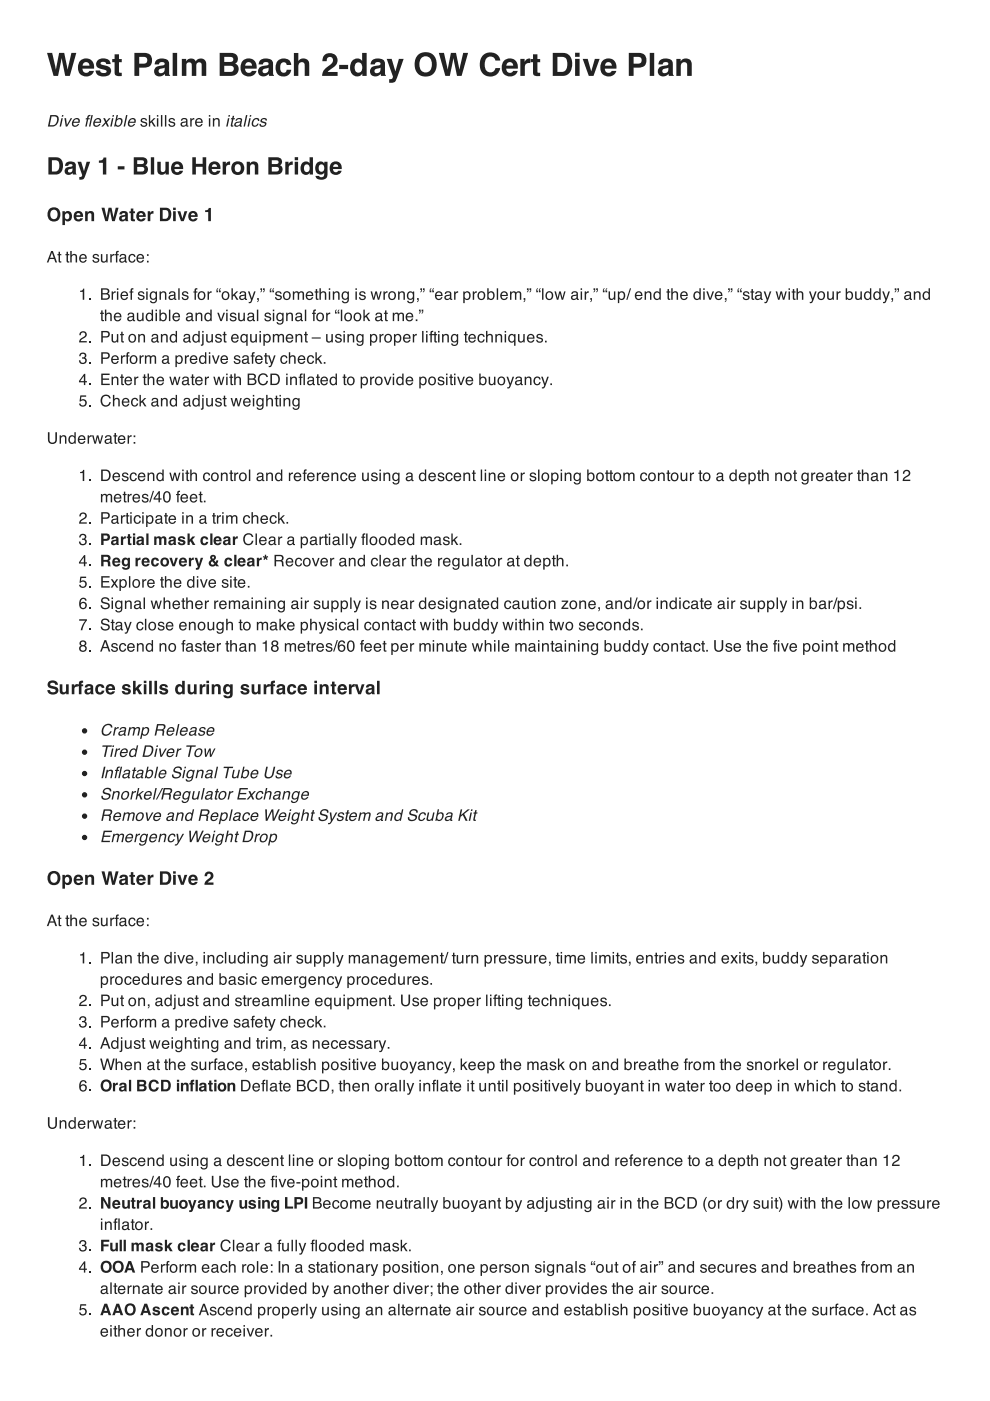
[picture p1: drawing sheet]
<svg xmlns="http://www.w3.org/2000/svg" width="210mm" height="297mm" viewBox="0 0 210 297" stroke-linecap="round" stroke-linejoin="round" font-family="sans-serif">
<g fill="#222">
<path d="M10 11.2h1.1l.7 3.6 .7-3.6h1.1l.7 3.6 .8-3.6h1.1l-1.4 4.9h-1l-.7-3.8-.8 3.8h-.9zM17.7 13.4l-.2 .5h1.5a.73 .73 0 0 0-.5-.7 .73 .73 0 0 0-.8 .2zM17 12.9a1.75 1.75 0 0 1 2.1-.3 1.75 1.75 0 0 1 .9 2h-2.5a.78 .78 0 0 0 .5 .8 .78 .78 0 0 0 .9-.4h1a1.77 1.77 0 0 1-2.2 1.1 1.77 1.77 0 0 1-1.1-2.2zM20.8 12.7a1.65 1.65 0 0 1 2.7 .9h-1a.66 .66 0 0 0-.5-.5 .66 .66 0 0 0-.7 .3l.3 .3a2.28 2.28 0 0 1 1.9 1 1.28 1.28 0 0 1-1.6 1.5 1.36 1.36 0 0 1-1.6-1.3h.9a.78 .78 0 0 0 .6 .6 .78 .78 0 0 0 .8-.3l-.2-.3a2.43 2.43 0 0 1-2-1v-.5zM24.3 11.5h.9v1h.6v.7h-.6v2.1l.6 .1v.7h-.4a.76 .76 0 0 1-1.1-.7v-2.2h-.5v-.7h.5zM29.5 12.1v1.4a1.89 1.89 0 0 0 1.5-.2 .73 .73 0 0 0 .2-.8 .73 .73 0 0 0-.7-.4zM28.5 11.2h2.1a1.57 1.57 0 0 1 1.6 1.6 1.57 1.57 0 0 1-1.7 1.5h-1v1.8h-1zM33.7 14.8a.58 .58 0 0 0 .3 .8 .58 .58 0 0 0 .8-.4l.1-.9zM33.1 12.9a1.96 1.96 0 0 1 2.6 .1l.2 2.6 .2 .5h-1.1l-.1-.4a1.17 1.17 0 0 1-1.8 .2 1.17 1.17 0 0 1 .3-1.8l1.2-.2a.38 .38 0 0 0 .3-.5 .38 .38 0 0 0-.6-.2l-.5 .1-.1 .4h-.9zM36.6 11.2h1v4.9h-1zM38.6 12.5h.9v.5a1.14 1.14 0 0 1 2 0 1.2 1.2 0 0 1 1.5-.5 1.2 1.2 0 0 1 .7 1.3v2.3h-.9v-2.3a.58 .58 0 0 0-.7-.6 .58 .58 0 0 0-.5 .7v2.2h-.9v-2.2a.59 .59 0 0 0-.6-.7 .59 .59 0 0 0-.6 .7v2.2h-.9zM47.5 12.1v1h1.2a.58 .58 0 0 0 .8-.6 .58 .58 0 0 0-.9-.4zM47.5 13.9v1.3h1.2a.67 .67 0 0 0 .9-.6 .67 .67 0 0 0-.8-.7zM46.6 11.2h2.3a1.23 1.23 0 0 1 1.4 .8 1.23 1.23 0 0 1-.5 1.5 1.43 1.43 0 0 1 .7 1.7 1.43 1.43 0 0 1-1.7 .9h-2.2zM52.2 13.4l-.2 .5h1.4a.73 .73 0 0 0-.4-.7 .73 .73 0 0 0-.8 .2zM51.5 12.9a1.75 1.75 0 0 1 2.1-.3 1.75 1.75 0 0 1 .8 2h-2.4a.78 .78 0 0 0 .5 .8 .78 .78 0 0 0 .9-.4h1a1.77 1.77 0 0 1-2.3 1.1 1.77 1.77 0 0 1-1.1-2.2zM55.8 14.8a.58 .58 0 0 0 .3 .8 .58 .58 0 0 0 .7-.4l.1-.9zM55.1 12.9a1.96 1.96 0 0 1 2.7 .1l.1 2.6 .2 .5h-1l-.1-.4a1.17 1.17 0 0 1-1.9 .2 1.17 1.17 0 0 1 .3-1.8l1.2-.2a.38 .38 0 0 0 .3-.5 .38 .38 0 0 0-.6-.2l-.4 .1-.2 .4h-.9zM58.9 12.9a1.65 1.65 0 0 1 1.7-.5 1.65 1.65 0 0 1 1.2 1.4h-1a.7 .7 0 0 0-.9-.6 .7 .7 0 0 0-.5 .9 .92 .92 0 0 0 .2 1 .92 .92 0 0 0 .9 .2l.3-.5h.9a1.71 1.71 0 0 1-2.1 1.4 1.71 1.71 0 0 1-1.1-2.3zM62.3 11.2h1v1.8a1.28 1.28 0 0 1 1.5-.5 1.28 1.28 0 0 1 .8 1.5v2.1h-1v-2.2a.7 .7 0 0 0-.8-.7 .7 .7 0 0 0-.5 .9v2h-1zM68.8 11.7a1.65 1.65 0 0 1 2.5 .2 1.65 1.65 0 0 1-.7 2.5l-1.1 .9h2.1v.8h-3.3a3.2 3.2 0 0 1 1.9-2.5 .75 .75 0 0 0 .4-1.1 .75 .75 0 0 0-1.2-.1l-.1 .6h-1l.2-.8zM71.9 13.8h1.9v.8h-1.9zM74.9 12.7a1.29 1.29 0 0 1 1.9 .2v-1.7h.9v4.9h-.9v-.5a1.46 1.46 0 0 1-1.8 .5 1.46 1.46 0 0 1-.8-1.7l.1-.8zM75.5 13.4a1.22 1.22 0 0 0 .5 2 1.14 1.14 0 0 0 .8-1.1 1.14 1.14 0 0 0-.8-1.1zM79.5 14.8a.58 .58 0 0 0 .3 .8 .58 .58 0 0 0 .8-.4l.1-.9zM78.8 12.9a1.96 1.96 0 0 1 2.7 .1l.1 2.6 .2 .5h-1l-.1-.4a1.17 1.17 0 0 1-1.9 .2 1.17 1.17 0 0 1 .4-1.8l1.1-.2a.38 .38 0 0 0 .3-.5 .38 .38 0 0 0-.5-.2l-.5 .1-.1 .4h-.9zM82 12.5h1l.8 2.6 .8-2.6h1l-1.4 4a1.3 1.3 0 0 1-1.7 1v-.7a.59 .59 0 0 0 .8-.5zM89.3 12.4a1.83 1.83 0 0 0 1 3 1.68 1.68 0 0 0 1.2-2.5 1.26 1.26 0 0 0-.9-.9 1.26 1.26 0 0 0-1.3 .4zM88.7 11.6a2.41 2.41 0 0 1 2.9-.2 2.41 2.41 0 0 1 1 2.7 2.37 2.37 0 0 1-2.9 2.1 2.37 2.37 0 0 1-1.8-3.1l.3-.8zM93 11.2h1.1l.8 3.6 .7-3.6h1.1l.7 3.6 .8-3.6h1l-1.3 4.9h-1l-.8-3.8-.7 3.8h-1zM102.4 11.7a2.15 2.15 0 0 1 3.7 1.1h-1.1a1.16 1.16 0 0 0-1.3-.8 1.16 1.16 0 0 0-.9 1.3 1.52 1.52 0 0 0 1.2 2l.6-.1 .4-.8h1.1a2.2 2.2 0 0 1-2.6 1.8 2.2 2.2 0 0 1-1.8-2.5l.3-1.3zM107.6 13.4l-.2 .5h1.4a.73 .73 0 0 0-.4-.7 .73 .73 0 0 0-.8 .2zM106.9 12.9a1.75 1.75 0 0 1 2.1-.3 1.75 1.75 0 0 1 .8 2h-2.5a.78 .78 0 0 0 .6 .8 .78 .78 0 0 0 .9-.4h1a1.77 1.77 0 0 1-2.3 1.1 1.77 1.77 0 0 1-1.1-2.2zM110.3 12.5h.9v.6a1.13 1.13 0 0 1 1.2-.7v1a.89 .89 0 0 0-1.1 1v1.7h-1zM113 11.5h.9v1h.6v.7h-.6l.1 2.1 .5 .1v.7h-.4a.76 .76 0 0 1-1.1-.7v-2.2h-.5v-.7h.5zM118.2 12.1v3.1a1.66 1.66 0 0 0 1.8-.4 2.17 2.17 0 0 0-.3-2.6zM117.2 11.2h2.1a2.12 2.12 0 0 1 2 2.8 2.02 2.02 0 0 1-2 2.1h-2.1zM121.9 11.2h1v.9h-1zM121.9 12.5h1v3.6h-1zM123.5 12.5h1.1l.8 2.6 .7-2.6h1l-1.3 3.6h-1zM128.5 13.4l-.2 .5h1.4a.73 .73 0 0 0-.4-.7 .73 .73 0 0 0-.8 .2zM127.8 12.9a1.75 1.75 0 0 1 2.1-.3 1.75 1.75 0 0 1 .8 2h-2.5a.78 .78 0 0 0 .6 .8 .78 .78 0 0 0 .9-.4h1a1.77 1.77 0 0 1-2.3 1.1 1.77 1.77 0 0 1-1.1-2.2zM134.3 12.1v1.4a1.89 1.89 0 0 0 1.5-.2 .73 .73 0 0 0 .2-.8 .73 .73 0 0 0-.7-.4zM133.3 11.2h2.1a1.57 1.57 0 0 1 1.7 1.6 1.57 1.57 0 0 1-1.7 1.5h-1.1v1.8h-1zM137.8 11.2h.9v4.9h-.9zM140.5 14.8a.58 .58 0 0 0 .3 .8 .58 .58 0 0 0 .8-.4l.1-.9zM139.9 12.9a1.96 1.96 0 0 1 2.6 .1l.2 2.6 .2 .5h-1.1l-.1-.4a1.17 1.17 0 0 1-1.8 .2 1.17 1.17 0 0 1 .3-1.8l1.2-.2a.38 .38 0 0 0 .3-.5 .38 .38 0 0 0-.6-.2l-.5 .1-.1 .4h-.9zM143.4 12.5h.9v.5a1.26 1.26 0 0 1 1.4-.6 1.26 1.26 0 0 1 1 1.3v2.4h-1v-2.2a.7 .7 0 0 0-.8-.7 .7 .7 0 0 0-.6 .9v2h-.9z" fill-rule="evenodd"/>
<path d="M10.9 24.7l-.4 1.8h.6a1.08 1.08 0 0 0 .9-.7 1.08 1.08 0 0 0-.2-1.1zM10.7 24.4h1a.99 .99 0 0 1 .6 1.7l-.4 .4a1.96 1.96 0 0 1-1.7 .3zM13 25.1h.3l-.4 1.7h-.3zM13.2 24.4h.3l-.1 .3h-.3zM13.7 25.1h.3l.2 1.4 .8-1.4h.3l-1 1.7h-.4zM15.6 25.3a.72 .72 0 0 1 1-.2 .72 .72 0 0 1 .3 .9h-1.3a.48 .48 0 0 0 .3 .6 .48 .48 0 0 0 .6-.3h.3a.81 .81 0 0 1-1.2 .5 .81 .81 0 0 1-.1-1.3zM15.9 25.4l-.3 .4h1l-.2-.5zM18.6 24.5l.6-.1-.1 .2-.3 .2v.3h.2v.2h-.3l-.3 1.5h-.3l.3-1.5h-.2v-.2h.3zM19.4 24.4h.3l-.5 2.4h-.3zM20.2 25.3a.72 .72 0 0 1 .9-.2 .72 .72 0 0 1 .3 .9h-1.3a.48 .48 0 0 0 .3 .6 .48 .48 0 0 0 .6-.3h.3a.81 .81 0 0 1-1.2 .5 .81 .81 0 0 1-.1-1.3zM20.4 25.4l-.3 .4h1l-.2-.5zM21.9 25.1h.4l.2 .6 .6-.6h.4l-.8 .8 .4 .9h-.4l-.3-.6-.5 .6h-.4l.8-.9zM23.7 25.1h.4l-.4 1.7h-.3zM23.9 24.4h.3l-.1 .3h-.3zM24.7 24.4h.3l-.2 .9a.7 .7 0 0 1 1-.1 .7 .7 0 0 1 .1 1 .78 .78 0 0 1-.6 .6 .78 .78 0 0 1-.8-.2v.2h-.3zM24.9 25.4a.68 .68 0 0 0 .1 1.2 .85 .85 0 0 0 .5-1.3zM26.7 24.4h.3l-.5 2.4h-.3zM27.5 25.3a.72 .72 0 0 1 1-.2 .72 .72 0 0 1 .2 .9h-1.3a.48 .48 0 0 0 .4 .6 .48 .48 0 0 0 .6-.3h.3a.81 .81 0 0 1-1.2 .5 .81 .81 0 0 1-.2-1.3zM27.7 25.4l-.2 .4h1l-.2-.5z" fill-rule="evenodd"/>
<path d="M30 25.2a.71 .71 0 0 1 1.2 .4h-.3a.37 .37 0 0 0-.4-.3 .37 .37 0 0 0-.4 .3l.1 .1a.77 .77 0 0 1 .9 .9 .77 .77 0 0 1-.8 .3 .77 .77 0 0 1-.5-.6h.3a.43 .43 0 0 0 .4 .3 .43 .43 0 0 0 .4-.3l-.1-.1a.9 .9 0 0 1-1-.8zM31.6 24.4h.2v1.4l.8-.7h.4l-.7 .6 .7 1.1h-.3l-.6-.9-.3 .3v.6h-.2zM33.3 25.1h.3v1.7h-.3zM33.3 24.4h.3v.3h-.3zM34.1 24.4h.3v2.4h-.3zM35 24.4h.3v2.4h-.3zM35.9 25.2a.71 .71 0 0 1 1.2 .4h-.3a.37 .37 0 0 0-.4-.3 .37 .37 0 0 0-.3 .3l.1 .1a.77 .77 0 0 1 .9 .9 .77 .77 0 0 1-.8 .3 .77 .77 0 0 1-.6-.6h.3a.43 .43 0 0 0 .4 .3 .43 .43 0 0 0 .4-.3v-.1a.9 .9 0 0 1-1-.8zM38.6 26.2a.42 .42 0 0 0 .6 .4 .42 .42 0 0 0 .2-.6zM38.5 25.2a.77 .77 0 0 1 1.2 .3l.1 1.1h.1v.2l-.1 .1a.5 .5 0 0 0-.8 0 .55 .55 0 0 1-.7-.4 .55 .55 0 0 1 .5-.7l.6-.1a.4 .4 0 0 0-.3-.5 .4 .4 0 0 0-.5 .4h-.2zM40.3 25.1h.3v.3l.3-.4h.3v.3a.48 .48 0 0 0-.6 .5v1h-.3zM41.6 25.3a.81 .81 0 0 1 1-.2 .81 .81 0 0 1 .4 .9h-1.3a.51 .51 0 0 0 .4 .6 .51 .51 0 0 0 .6-.3h.3a.86 .86 0 0 1-1.3 .5 .86 .86 0 0 1-.2-1.3zM41.8 25.4l-.1 .4h1l-.3-.5zM44.3 25.1h.3v1.7h-.3zM44.3 24.4h.3v.3h-.3zM45.1 25.1h.3v.2a.63 .63 0 0 1 .7-.3 .63 .63 0 0 1 .5 .7v1.1h-.3v-1.1a.44 .44 0 0 0-.6-.4 .44 .44 0 0 0-.3 .6v.9h-.3z" fill-rule="evenodd"/>
<path d="M48.3 25.1h.3l-.3 1.7h-.3zM48.5 24.4h.3l-.1 .3h-.3zM49.3 24.6h.3l-.1 .5h.3v.2h-.3l-.3 1.2 .3 .1-.1 .2a.36 .36 0 0 1-.5-.3l.3-1.2h-.3l.1-.2h.2zM50 26.2v.2a.53 .53 0 0 0 .7 .2 .53 .53 0 0 0 .2-.7zM50.1 25.2a.73 .73 0 0 1 1.2 .3l-.2 1.1h.2l-.1 .2h-.3l-.1-.2a.59 .59 0 0 1-.7 .3 .59 .59 0 0 1-.4-.7l.3-.3 .9-.2 .1-.1a.43 .43 0 0 0-.4-.3 .43 .43 0 0 0-.4 .3h-.3zM52.2 24.4h.3l-.6 2.4h-.3zM52.9 25.1h.3l-.4 1.7h-.3zM53 24.4h.3l-.1 .3h-.3zM53.8 25.3a.66 .66 0 0 1 .7-.3 .66 .66 0 0 1 .5 .7h-.3a.48 .48 0 0 0-.6-.4 .48 .48 0 0 0-.4 .5 .48 .48 0 0 0 .2 .8 .48 .48 0 0 0 .7-.4h.3a.76 .76 0 0 1-1.1 .6 .76 .76 0 0 1-.3-1.1zM55.4 25.3a.68 .68 0 0 1 .7-.3 .68 .68 0 0 1 .5 .6h-.3a.38 .38 0 0 0-.4-.3 .38 .38 0 0 0-.3 .3v.1a.69 .69 0 0 1 .8 .8 .78 .78 0 0 1-.7 .4 .78 .78 0 0 1-.7-.5v-.1h.3a.4 .4 0 0 0 .5 .4 .4 .4 0 0 0 .3-.5 .7 .7 0 0 1-.8-.8z" fill-rule="evenodd"/>
<path d="M11 34v2.4a1.25 1.25 0 0 0 1.3-.3 1.82 1.82 0 0 0 0-2zM10.3 33.3h1.5a1.7 1.7 0 0 1 1.5 2.5l-.1 .3a1.38 1.38 0 0 1-1.4 .9h-1.5zM14.6 35.9a.42 .42 0 0 0 .1 .7 .42 .42 0 0 0 .6-.3l.1-.6zM14 34.6a1.41 1.41 0 0 1 2 .2l.1 1.8 .1 .4h-.7l-.1-.3a.9 .9 0 0 1-1.6 0 .9 .9 0 0 1 .9-1.3l.6-.2a.44 .44 0 0 0-.4-.4 .44 .44 0 0 0-.4 .4h-.7zM16.4 34.3h.8l.6 2 .6-2h.7l-.9 2.7a1.04 1.04 0 0 1-1.2 1.1h-.2v-.6a.44 .44 0 0 0 .6-.4zM21 34a.78 .78 0 0 0 1-.6h.5v3.6h-.7v-2.5h-.8zM25 35.2h1.4v.7h-1.4zM29.1 34v.8h.9a.43 .43 0 0 0 .5-.5 .43 .43 0 0 0-.6-.3zM29.1 35.4v1h.9a.5 .5 0 0 0 .6-.5 .5 .5 0 0 0-.6-.5zM28.4 33.3h1.7a.93 .93 0 0 1 1.1 .6 .93 .93 0 0 1-.4 1.1 1.07 1.07 0 0 1 .5 1.4 1.07 1.07 0 0 1-1.3 .6h-1.6zM32 33.3h.7v3.7h-.7zM33.4 34.3h.7v1.6a.52 .52 0 0 0 .6 .6 .52 .52 0 0 0 .4-.7v-1.5h.7v2.7h-.7v-.4a.96 .96 0 0 1-1.2 .4 .96 .96 0 0 1-.5-1.1zM37.2 35l-.2 .4h1.1l-.3-.6zM36.6 34.6a1.31 1.31 0 0 1 1.6-.2 1.31 1.31 0 0 1 .6 1.4h-1.8a.59 .59 0 0 0 .4 .7 .59 .59 0 0 0 .7-.3h.7a1.35 1.35 0 0 1-1.8 .8 1.35 1.35 0 0 1-.6-1.9zM40.8 33.3h.7v1.4h1.5v-1.4h.7v3.7h-.7v-1.6h-1.5v1.6h-.7zM45.1 35l-.2 .4h1.1l-.3-.6zM44.5 34.6a1.31 1.31 0 0 1 1.6-.2 1.31 1.31 0 0 1 .6 1.4h-1.8a.59 .59 0 0 0 .4 .7 .59 .59 0 0 0 .7-.3h.7a1.35 1.35 0 0 1-1.8 .8 1.35 1.35 0 0 1-.6-1.9zM47.2 34.3h.7v.5a.85 .85 0 0 1 .9-.6l-.1 .8a.65 .65 0 0 0-.8 .7v1.3h-.7zM49.9 35a.82 .82 0 0 0-.1 1 .82 .82 0 0 0 1 .4 .83 .83 0 0 0 .3-1.1 .83 .83 0 0 0-1-.4zM49 35.6a1.45 1.45 0 0 1 2.9 0 1.45 1.45 0 0 1-2.9 0zM52.3 34.3h.7v.4a.95 .95 0 0 1 1.1-.4 .95 .95 0 0 1 .7 .9v1.8h-.8v-1.6a.53 .53 0 0 0-.6-.6 .53 .53 0 0 0-.4 .7v1.5h-.7zM57.6 34v.8h.9a.43 .43 0 0 0 .6-.5 .43 .43 0 0 0-.7-.3zM57.6 35.4v1h.9a.5 .5 0 0 0 .6-.5 .5 .5 0 0 0-.6-.5zM56.9 33.3h1.8a.93 .93 0 0 1 1 .6 .93 .93 0 0 1-.4 1.1 1.07 1.07 0 0 1 .5 1.4 1.07 1.07 0 0 1-1.2 .6h-1.7zM60.5 34.3h.7v.5a.85 .85 0 0 1 .9-.6l-.1 .8a.65 .65 0 0 0-.8 .7v1.3h-.7zM62.5 33.3h.7v.7h-.7zM62.5 34.3h.7v2.7h-.7zM64.2 34.5a.97 .97 0 0 1 1.4 .1v-1.3h.8v3.7h-.7v-.4a1.09 1.09 0 0 1-1.4 .4 1.09 1.09 0 0 1-.6-1.3l.1-.6zM64.7 35a.8 .8 0 0 0-.3 1 .8 .8 0 0 0 1 .4 .85 .85 0 0 0 .3-1 .85 .85 0 0 0-.8-.5zM67.8 35a.74 .74 0 0 0-.2 1 .74 .74 0 0 0 1 .2 .74 .74 0 0 0 .1-.9 .74 .74 0 0 0-.9-.3zM67.3 34.5a.95 .95 0 0 1 1.5 .2v-.4h.6v2.6a1.35 1.35 0 0 1-.8 1.2 1.35 1.35 0 0 1-1.5-.4l-.2-.4h.8a.64 .64 0 0 0 .8 .2 .64 .64 0 0 0 .2-.9 1.09 1.09 0 0 1-1.3 .3 1.09 1.09 0 0 1-.6-1.2l.2-.8zM70.8 35l-.2 .4h1.1l-.3-.6zM70.2 34.6a1.31 1.31 0 0 1 1.6-.2 1.31 1.31 0 0 1 .7 1.4h-1.9a.59 .59 0 0 0 .4 .7 .59 .59 0 0 0 .7-.3h.7a1.35 1.35 0 0 1-1.8 .8 1.35 1.35 0 0 1-.6-1.9z" fill-rule="evenodd"/>
<path d="M10.9 44.7a.97 .97 0 0 0-.2 1.2 .97 .97 0 0 0 1.1 .4 .98 .98 0 0 0 .4-1.2 .98 .98 0 0 0-1.2-.5zM10.5 44.3a1.48 1.48 0 0 1 2.3 .8 1.48 1.48 0 0 1-1.6 1.8 1.58 1.58 0 0 1-.7-2.6zM13.9 45.3a.64 .64 0 0 0-.1 .8 .64 .64 0 0 0 .6 .3 .61 .61 0 0 0 .3-.8 .61 .61 0 0 0-.8-.3zM13.2 44.8h.6v.3a.85 .85 0 0 1 1-.3 .85 .85 0 0 1 .5 1 .86 .86 0 0 1-.4 1 .86 .86 0 0 1-1.1-.2v1.1h-.6zM16.3 45.3l-.1 .3h.8l-.2-.4zM15.9 45a1.02 1.02 0 0 1 1.2-.2 1.02 1.02 0 0 1 .5 1.2h-1.4a.46 .46 0 0 0 .3 .5 .46 .46 0 0 0 .5-.2h.6a1.07 1.07 0 0 1-1.5 .5 1.07 1.07 0 0 1-.4-1.6zM18 44.8h.6v.3a.74 .74 0 0 1 .8-.3 .74 .74 0 0 1 .6 .7v1.4h-.6v-1.3a.41 .41 0 0 0-.5-.4 .41 .41 0 0 0-.3 .6v1.1h-.6zM21.5 44h.7l.4 2.1 .4-2.1h.6l.5 2.1 .4-2.1h.6l-.8 2.9h-.5l-.5-2.2-.4 2.2h-.6zM25.9 46.1l-.1 .3a.43 .43 0 0 0 .6 .1 .43 .43 0 0 0 .1-.6zM25.5 45a.97 .97 0 0 1 1.6 .4l.1 1.5h-.6v-.3a.72 .72 0 0 1-1 .3 .72 .72 0 0 1-.3-.9 .72 .72 0 0 1 .9-.4l.3-.1a.34 .34 0 0 0-.3-.4 .34 .34 0 0 0-.4 .4h-.5zM27.7 44.2h.6v.6h.3v.4h-.3v1.2l.3 .1v.4h-.7l-.1-.2-.1-1.5h-.3v-.4h.3zM29.6 45.3l-.1 .3h.8l-.2-.4zM29.2 45a1.02 1.02 0 0 1 1.2-.2 1.02 1.02 0 0 1 .5 1.2h-1.4a.46 .46 0 0 0 .3 .5 .46 .46 0 0 0 .5-.2h.6a1.07 1.07 0 0 1-1.5 .5 1.07 1.07 0 0 1-.4-1.6zM31.3 44.8h.5v.4l.3-.3 .4-.2v.6a.51 .51 0 0 0-.6 .6v1h-.6zM34.5 44.5v1.9a1.01 1.01 0 0 0 1.1-.6 1.01 1.01 0 0 0-.3-1.2zM33.9 44h1.2a1.44 1.44 0 0 1 1.2 1.5 1.44 1.44 0 0 1-1.2 1.4h-1.2zM36.7 44h.6v.5h-.6zM36.7 44.8h.6v2.1h-.6zM37.6 44.8h.6l.5 1.5 .4-1.5h.6l-.7 2.1h-.6zM40.6 45.3l-.1 .3h.8l-.2-.4zM40.2 45a1.02 1.02 0 0 1 1.2-.2 1.02 1.02 0 0 1 .5 1.2h-1.4a.46 .46 0 0 0 .3 .5 .46 .46 0 0 0 .5-.2h.6a1.07 1.07 0 0 1-1.5 .5 1.07 1.07 0 0 1-.4-1.6zM43.5 44.6a.58 .58 0 0 0 .8-.5h.4v2.8h-.6v-1.9h-.6z" fill-rule="evenodd"/>
<path d="M11 53.6l-.4 1.1h.8zM10.8 53.2h.4l.9 2.4h-.4l-.2-.7h-1l-.2 .7h-.4zM12.4 53.4h.3v.5h.3v.2h-.3v1.2l.3 .1v.2a.42 .42 0 0 1-.6-.3v-1.2h-.2v-.2h.2zM14.1 53.4h.3v.5h.3v.2h-.3v1.2l.3 .1v.2a.42 .42 0 0 1-.6-.3v-1.2h-.2v-.2h.2zM14.9 53.2h.3v.9a.63 .63 0 0 1 .7-.2 .63 .63 0 0 1 .4 .6v1.1h-.3v-1.1a.44 .44 0 0 0-.5-.4 .44 .44 0 0 0-.3 .6v.9h-.3zM17 54.1a.81 .81 0 0 1 1-.2 .81 .81 0 0 1 .4 1h-1.3a.51 .51 0 0 0 .4 .5 .51 .51 0 0 0 .6-.3h.3a.86 .86 0 0 1-1.3 .5 .86 .86 0 0 1-.2-1.3zM17.3 54.2l-.2 .4h1l-.3-.5zM19.8 54a.71 .71 0 0 1 1.2 .4h-.3a.37 .37 0 0 0-.4-.3 .37 .37 0 0 0-.3 .3l.1 .1a.77 .77 0 0 1 .9 .9 .77 .77 0 0 1-.8 .3 .77 .77 0 0 1-.6-.6h.3a.43 .43 0 0 0 .4 .4 .43 .43 0 0 0 .4-.4v-.1a.9 .9 0 0 1-1-.8zM21.4 53.9h.3v1.2a.45 .45 0 0 0 .6 .3 .45 .45 0 0 0 .2-.7v-.8h.3v1.7h-.3v-.2a.61 .61 0 0 1-.7 .3 .61 .61 0 0 1-.4-.6zM23.4 53.9h.3v.3l.3-.3 .2-.1v.4a.48 .48 0 0 0-.5 .4v1h-.3zM24.6 53.3l.6-.1v.3h-.2l-.1 .2v.2h.3v.2h-.3v1.5h-.3v-1.5h-.3v-.2h.3zM25.6 55a.42 .42 0 0 0 .6 .4 .42 .42 0 0 0 .2-.6zM25.5 54.1a.77 .77 0 0 1 1.3 .2v1.1h.1v.3h-.1a.5 .5 0 0 0-.8 0 .55 .55 0 0 1-.7-.4 .55 .55 0 0 1 .5-.7l.6-.1a.4 .4 0 0 0-.3-.4 .4 .4 0 0 0-.5 .3h-.2zM27.4 54.1a.73 .73 0 0 1 .8-.3 .73 .73 0 0 1 .5 .7h-.3a.49 .49 0 0 0-.6-.4 .49 .49 0 0 0-.3 .7 .47 .47 0 0 0 .4 .6 .47 .47 0 0 0 .5-.4h.3a.8 .8 0 0 1-1 .7 .8 .8 0 0 1-.5-1.2zM29.2 54.1a.81 .81 0 0 1 .9-.2 .81 .81 0 0 1 .4 1h-1.3a.51 .51 0 0 0 .4 .5 .51 .51 0 0 0 .6-.3h.3a.86 .86 0 0 1-1.2 .5 .86 .86 0 0 1-.3-1.3zM29.4 54.2l-.1 .4h.9l-.3-.5zM31.2 53.9h.3v.4h-.3zM31.2 55.3h.3v.3h-.3z" fill-rule="evenodd"/>
<path d="M17 61.7l.4-.2 .2-.3h.3v2.4h-.4v-1.7h-.5z" fill-rule="evenodd"/>
<path d="M18.9 63.2h.4v.4h-.4z" fill-rule="evenodd"/>
<path d="M21.8 61.4v.8h.6a.39 .39 0 0 0 .5-.4 .39 .39 0 0 0-.6-.4zM21.8 62.4v.9h.7a.44 .44 0 0 0 .5-.5 .44 .44 0 0 0-.6-.4zM21.4 61.1h1.1a.6 .6 0 0 1 .7 .4 .6 .6 0 0 1-.3 .8 .69 .69 0 0 1 .4 .8 .69 .69 0 0 1-.8 .5h-1.1zM23.7 61.8h.2v.3l.4-.3h.2v.3a.48 .48 0 0 0-.5 .4v1.1h-.3zM24.8 61.8h.3v1.8h-.3zM24.8 61.1h.3v.4h-.3zM25.8 62a.81 .81 0 0 1 1-.2 .81 .81 0 0 1 .4 1h-1.3a.51 .51 0 0 0 .3 .6 .51 .51 0 0 0 .6-.4h.3a.86 .86 0 0 1-1.2 .5 .86 .86 0 0 1-.3-1.3zM26 62.2l-.1 .3h.9l-.3-.5zM27.8 61.2l.5-.1v.3h-.2l-.1 .2v.2h.3v.2h-.3v1.6h-.3v-1.6h-.3v-.2h.3zM29.4 61.9a.71 .71 0 0 1 1.2 .4h-.3a.37 .37 0 0 0-.4-.3 .37 .37 0 0 0-.3 .3l.1 .1a.77 .77 0 0 1 .9 .9 .77 .77 0 0 1-.8 .3 .77 .77 0 0 1-.6-.6h.3a.43 .43 0 0 0 .4 .4 .43 .43 0 0 0 .4-.4v-.1a.9 .9 0 0 1-1-.8zM31 61.8h.3v1.8h-.3zM31 61.1h.3v.4h-.3zM32 62l.5-.2 .5 .2v-.2h.3v1.6a.77 .77 0 0 1-.6 .9 .77 .77 0 0 1-.9-.5h.3a.51 .51 0 0 0 .7 .2 .51 .51 0 0 0 .2-.7 .77 .77 0 0 1-1 .1 .77 .77 0 0 1-.2-1zM32.2 62.1a.62 .62 0 0 0-.2 .9 .62 .62 0 0 0 .8 .2 .62 .62 0 0 0 .2-.8 .62 .62 0 0 0-.8-.3zM33.8 61.8h.3v.2a.63 .63 0 0 1 .7-.2 .63 .63 0 0 1 .5 .6v1.2h-.3v-1.2a.44 .44 0 0 0-.6-.4 .44 .44 0 0 0-.3 .6v1h-.3zM36.1 62.9a.42 .42 0 0 0 .5 .4 .42 .42 0 0 0 .2-.6zM35.9 62a.77 .77 0 0 1 1.3 .2v1.1h.2v.3h-.1a.5 .5 0 0 0-.8 0 .55 .55 0 0 1-.8-.4 .55 .55 0 0 1 .6-.7l.6-.1a.4 .4 0 0 0-.4-.4 .4 .4 0 0 0-.4 .3h-.3zM37.8 61.1h.3v2.5h-.3zM38.8 61.9a.71 .71 0 0 1 1.1 .4h-.3a.37 .37 0 0 0-.3-.3 .37 .37 0 0 0-.4 .3l.1 .1a.77 .77 0 0 1 .9 .9 .77 .77 0 0 1-.8 .3 .77 .77 0 0 1-.6-.6h.3a.43 .43 0 0 0 .4 .4 .43 .43 0 0 0 .5-.4l-.1-.1a.9 .9 0 0 1-1-.8zM41.3 61.2l.5-.1v.3h-.2v.2l-.1 .2h.3v.2h-.3v1.6h-.3v-1.6h-.2v-.2h.2zM42.4 62.1a.63 .63 0 0 0-.2 .9 .63 .63 0 0 0 .9 .1 .64 .64 0 0 0 .1-.8 .64 .64 0 0 0-.8-.2zM42.1 62a.87 .87 0 0 1 1.3 .1 .87 .87 0 0 1-.2 1.2 .87 .87 0 0 1-1.2-.1l-.1-.8zM44 61.8h.3v.3l.3-.3h.3v.3a.48 .48 0 0 0-.6 .4v1.1h-.3zM46 61.3l.2-.2-.1 .5h.1v.4h-.3zM46.6 61.2l.2-.1-.2 .5h.2v.4h-.4zM47.5 62.1a.63 .63 0 0 0-.2 .9 .63 .63 0 0 0 .9 .1 .64 .64 0 0 0 .1-.8 .64 .64 0 0 0-.8-.2zM47.2 62a.87 .87 0 0 1 1.2 .1 .87 .87 0 0 1-.1 1.2 .87 .87 0 0 1-1.2-.1l-.1-.8zM49.1 61.1h.3v1.4l.7-.7h.4l-.7 .7 .7 1.1h-.3l-.6-.9-.2 .2v.7h-.3zM51 62.9a.42 .42 0 0 0 .6 .4 .42 .42 0 0 0 .2-.6zM50.9 62a.77 .77 0 0 1 1.3 .2v1.1h.2v.3h-.2a.5 .5 0 0 0-.7 0 .55 .55 0 0 1-.8-.4 .55 .55 0 0 1 .6-.7l.6-.1a.4 .4 0 0 0-.4-.4 .4 .4 0 0 0-.4 .3h-.3zM52.6 61.8h.3l.5 1.4 .5-1.4h.3l-.7 1.9a.59 .59 0 0 1-.8 .6v-.3h.3l.2-.4zM54.5 63.2h.4l-.1 .7-.3 .2 .2-.5h-.2zM55.8 61.1h.3l-.1 .7-.2 .2 .1-.5h-.1zM55.2 61.1h.4l-.1 .7-.3 .2 .2-.4-.2-.1zM57.3 61.3l.2-.2-.1 .5h.1v.4h-.3zM57.9 61.2l.2-.1-.2 .5h.2v.4h-.4zM58.5 61.9a.71 .71 0 0 1 1.2 .4h-.3a.37 .37 0 0 0-.4-.3 .37 .37 0 0 0-.3 .3l.1 .1a.77 .77 0 0 1 .9 .9 .77 .77 0 0 1-.8 .3 .77 .77 0 0 1-.6-.6h.3a.43 .43 0 0 0 .4 .4 .43 .43 0 0 0 .4-.4v-.1a.9 .9 0 0 1-1-.8zM60.5 62.1a.63 .63 0 0 0-.2 .9 .63 .63 0 0 0 .9 .1 .64 .64 0 0 0 .1-.8 .64 .64 0 0 0-.8-.2zM60.2 62a.87 .87 0 0 1 1.2 .1 .87 .87 0 0 1-.1 1.2 .87 .87 0 0 1-1.2-.1l-.1-.8zM62.1 61.8h.3v.2a.58 .58 0 0 1 1 0 .59 .59 0 0 1 .7-.2 .59 .59 0 0 1 .4 .6v1.2h-.3l-.1-1.4-.2-.2-.4 .3-.1 1.3h-.3v-1.2a.4 .4 0 0 0-.5-.4 .4 .4 0 0 0-.2 .6v1h-.3zM65 62a.81 .81 0 0 1 1-.2 .81 .81 0 0 1 .4 1h-1.3a.51 .51 0 0 0 .4 .6 .51 .51 0 0 0 .6-.4h.3a.86 .86 0 0 1-1.2 .5 .86 .86 0 0 1-.3-1.3zM65.3 62.2l-.2 .3h1l-.3-.5zM66.9 61.3h.3v.5h.3v.2h-.3v1.2l.3 .1v.3a.42 .42 0 0 1-.6-.4v-1.2h-.2v-.2h.2zM67.7 61.1h.3v.9a.63 .63 0 0 1 .8-.2 .63 .63 0 0 1 .4 .6v1.2h-.3v-1.2a.44 .44 0 0 0-.6-.4 .44 .44 0 0 0-.3 .6v1h-.3zM69.7 61.8h.3v1.8h-.3zM69.7 61.1h.3v.4h-.3zM70.6 61.8h.2v.2a.63 .63 0 0 1 .8-.2 .63 .63 0 0 1 .4 .6v1.2h-.3v-1.2a.44 .44 0 0 0-.5-.4 .44 .44 0 0 0-.3 .6v1h-.3zM72.6 62l.6-.2 .5 .2v-.2h.3v1.6a.77 .77 0 0 1-.6 .9 .77 .77 0 0 1-.9-.5h.3a.51 .51 0 0 0 .7 .2 .51 .51 0 0 0 .2-.7 .77 .77 0 0 1-1 .1 .77 .77 0 0 1-.3-1zM72.9 62.1a.62 .62 0 0 0-.2 .9 .62 .62 0 0 0 .8 .2 .62 .62 0 0 0 .2-.8 .62 .62 0 0 0-.8-.3zM75.4 61.8h.3v1.8h-.3zM75.4 61.1h.3v.4h-.3zM76.3 61.9a.71 .71 0 0 1 1.2 .4h-.3a.37 .37 0 0 0-.4-.3 .37 .37 0 0 0-.3 .3l.1 .1a.77 .77 0 0 1 .9 .9 .77 .77 0 0 1-.8 .3 .77 .77 0 0 1-.6-.6h.3a.43 .43 0 0 0 .4 .4 .43 .43 0 0 0 .4-.4v-.1a.9 .9 0 0 1-1-.8zM78.6 61.8h.3l.3 1.4 .4-1.4h.3l.4 1.4 .3-1.4h.3l-.5 1.8h-.3l-.4-1.4-.3 1.4h-.3zM81.3 61.8h.3v.3l.3-.3h.3v.3a.48 .48 0 0 0-.6 .4v1.1h-.3zM82.8 62.1a.63 .63 0 0 0-.2 .9 .63 .63 0 0 0 .9 .1 .64 .64 0 0 0 .1-.8 .64 .64 0 0 0-.8-.2zM82.5 62a.87 .87 0 0 1 1.3 .1 .87 .87 0 0 1-.2 1.2 .87 .87 0 0 1-1.2-.1l-.1-.8zM84.4 61.8h.3v.2a.63 .63 0 0 1 .7-.2 .63 .63 0 0 1 .4 .6v1.2h-.3v-1.2a.44 .44 0 0 0-.5-.4 .44 .44 0 0 0-.3 .6v1h-.3zM86.5 62l.5-.2 .5 .2v-.2h.3v1.6a.77 .77 0 0 1-.6 .9 .77 .77 0 0 1-.9-.5h.3a.51 .51 0 0 0 .7 .2 .51 .51 0 0 0 .2-.7 .77 .77 0 0 1-1 .1 .77 .77 0 0 1-.2-1zM86.7 62.1a.62 .62 0 0 0-.1 .9 .62 .62 0 0 0 .8 .2 .62 .62 0 0 0 .1-.8 .62 .62 0 0 0-.8-.3zM88.4 63.2h.4l-.1 .7-.3 .2 .2-.5h-.2zM89.7 61.1h.3l-.1 .7-.2 .2 .2-.5h-.2zM89.1 61.1h.4l-.1 .7-.3 .2 .2-.4-.2-.1zM91.2 61.3l.2-.2-.1 .5h.1v.4h-.3zM91.8 61.2l.2-.1-.2 .5h.2v.4h-.3zM92.4 62a.81 .81 0 0 1 1-.2 .81 .81 0 0 1 .4 1h-1.3a.51 .51 0 0 0 .4 .6 .51 .51 0 0 0 .6-.4h.3a.86 .86 0 0 1-1.2 .5 .86 .86 0 0 1-.3-1.3zM92.7 62.2l-.2 .3h1l-.3-.5zM94.6 62.9a.42 .42 0 0 0 .5 .4 .42 .42 0 0 0 .2-.6zM94.4 62a.77 .77 0 0 1 1.3 .2v1.1h.2v.3h-.2a.5 .5 0 0 0-.7 0 .55 .55 0 0 1-.8-.4 .55 .55 0 0 1 .6-.7l.6-.1a.4 .4 0 0 0-.4-.4 .4 .4 0 0 0-.4 .3h-.3zM96.3 61.8h.3v.3l.3-.3h.2v.3a.48 .48 0 0 0-.5 .4v1.1h-.3zM98.7 62.1a.62 .62 0 0 0-.2 .9 .62 .62 0 0 0 .8 .2 .62 .62 0 0 0 .2-.8 .62 .62 0 0 0-.8-.3zM98.2 61.8h.3v.2a.72 .72 0 0 1 .9-.2 .72 .72 0 0 1 .4 .8 .74 .74 0 0 1-.3 .9 .74 .74 0 0 1-1-.1v.9h-.3zM100.2 61.8h.3v.3l.3-.3h.3v.3a.48 .48 0 0 0-.6 .4v1.1h-.3zM101.8 62.1a.63 .63 0 0 0-.2 .9 .63 .63 0 0 0 .9 .1 .64 .64 0 0 0 .1-.8 .64 .64 0 0 0-.8-.2zM101.5 62a.87 .87 0 0 1 1.2 .1 .87 .87 0 0 1-.1 1.2 .87 .87 0 0 1-1.3-.1v-.8zM103.3 61.1h.3v.9a.78 .78 0 0 1 1-.1 .78 .78 0 0 1 .2 1 .7 .7 0 0 1-.4 .7 .7 .7 0 0 1-.8-.3v.3h-.3zM103.7 62.2a.61 .61 0 0 0-.1 .8 .61 .61 0 0 0 .8 .2 .62 .62 0 0 0 .1-.9 .62 .62 0 0 0-.8-.1zM105.3 61.1h.3v2.5h-.3zM106.3 62a.81 .81 0 0 1 1-.2 .81 .81 0 0 1 .4 1h-1.3a.51 .51 0 0 0 .4 .6 .51 .51 0 0 0 .6-.4h.3a.86 .86 0 0 1-1.3 .5 .86 .86 0 0 1-.2-1.3zM106.5 62.2l-.1 .3h1l-.3-.5zM108.1 61.8h.3v.2a.58 .58 0 0 1 1 0 .59 .59 0 0 1 .7-.2 .59 .59 0 0 1 .4 .6v1.2h-.3v-1.4l-.3-.2-.4 .3v1.3h-.3v-1.2a.4 .4 0 0 0-.5-.4 .4 .4 0 0 0-.3 .6v1h-.3zM111 63.2h.4l-.1 .7-.3 .2 .2-.5h-.2zM112.3 61.1h.3l-.1 .7-.2 .2 .2-.5h-.2zM111.7 61.1h.4l-.1 .7-.3 .2 .2-.4-.2-.1zM113.8 61.3l.3-.2-.2 .5h.2v.4h-.4zM114.4 61.2l.2-.1-.2 .5h.2v.4h-.3zM114.9 61.1h.3v2.5h-.3zM116.2 62.1a.63 .63 0 0 0-.2 .9 .63 .63 0 0 0 .9 .1 .64 .64 0 0 0 .1-.8 .64 .64 0 0 0-.8-.2zM115.9 62a.87 .87 0 0 1 1.2 .1 .87 .87 0 0 1-.1 1.2 .87 .87 0 0 1-1.3-.1v-.8zM117.6 61.8h.3l.3 1.4 .4-1.4h.3l.3 1.4 .4-1.4h.3l-.5 1.8h-.3l-.4-1.4-.3 1.4h-.3zM121.4 62.9a.42 .42 0 0 0 .5 .4 .42 .42 0 0 0 .3-.6zM121.2 62a.77 .77 0 0 1 1.3 .2v1.1h.2v.3h-.1a.5 .5 0 0 0-.8 0 .55 .55 0 0 1-.7-.4 .55 .55 0 0 1 .5-.7l.6-.1a.4 .4 0 0 0-.3-.4 .4 .4 0 0 0-.5 .3h-.3zM123.1 61.8h.3v1.8h-.3zM123.1 61.1h.3v.4h-.3zM124 61.8h.2v.3l.4-.3h.2v.3a.48 .48 0 0 0-.5 .4v1.1h-.3zM125.2 63.2h.3l-.1 .7-.2 .2 .1-.5h-.1zM126.4 61.1h.4l-.1 .7-.3 .2 .2-.5h-.2zM125.8 61.1h.4l-.1 .7-.3 .2 .2-.4-.2-.1zM127.9 61.3l.3-.2-.2 .5h.2v.4h-.4zM128.6 61.2l.1-.1-.2 .5h.2v.4h-.3zM129 61.8h.3v1.2a.45 .45 0 0 0 .6 .3 .45 .45 0 0 0 .3-.6v-.9h.3v1.8h-.3v-.3a.61 .61 0 0 1-.7 .3 .61 .61 0 0 1-.5-.6zM131.4 62.1a.62 .62 0 0 0-.1 .9 .62 .62 0 0 0 .8 .2 .62 .62 0 0 0 .1-.8 .62 .62 0 0 0-.8-.3zM131 61.8h.3v.2a.72 .72 0 0 1 .9-.2 .72 .72 0 0 1 .4 .8 .74 .74 0 0 1-.4 .9 .74 .74 0 0 1-.9-.1v.9h-.3zM133.6 61.1h.2l-.8 2.5h-.2zM134.8 62a.81 .81 0 0 1 1-.2 .81 .81 0 0 1 .4 1h-1.3a.51 .51 0 0 0 .4 .6 .51 .51 0 0 0 .6-.4h.3a.86 .86 0 0 1-1.2 .5 .86 .86 0 0 1-.3-1.3zM135.1 62.2l-.2 .3h1l-.3-.5zM136.7 61.8h.3v.2a.63 .63 0 0 1 .7-.2 .63 .63 0 0 1 .4 .6v1.2h-.3v-1.2a.44 .44 0 0 0-.5-.4 .44 .44 0 0 0-.3 .6v1h-.3zM139 62.2a.61 .61 0 0 0-.1 .8 .61 .61 0 0 0 .8 .2 .61 .61 0 0 0 .1-.8 .61 .61 0 0 0-.8-.2zM138.9 61.9l.6-.1 .3 .2v-.9h.3v2.5h-.3v-.3a.77 .77 0 0 1-1 .2 .77 .77 0 0 1-.3-1zM141.5 61.3h.3v.5h.3v.2h-.3v1.2l.3 .1v.3a.42 .42 0 0 1-.6-.4v-1.2h-.2v-.2h.2zM142.3 61.1h.3v.9a.63 .63 0 0 1 .7-.2 .63 .63 0 0 1 .5 .6v1.2h-.3v-1.2a.44 .44 0 0 0-.6-.4 .44 .44 0 0 0-.3 .6v1h-.3zM144.4 62a.81 .81 0 0 1 1-.2 .81 .81 0 0 1 .4 1h-1.3a.51 .51 0 0 0 .4 .6 .51 .51 0 0 0 .6-.4h.3a.86 .86 0 0 1-1.2 .5 .86 .86 0 0 1-.3-1.3zM144.7 62.2l-.2 .3h1l-.3-.5zM147.5 62.2a.61 .61 0 0 0-.1 .8 .61 .61 0 0 0 .8 .2 .61 .61 0 0 0 .1-.8 .61 .61 0 0 0-.8-.2zM147.3 61.9l.7-.1 .3 .2v-.9h.3v2.5h-.3v-.3a.77 .77 0 0 1-1 .2 .77 .77 0 0 1-.3-1zM149.1 61.8h.3v1.8h-.3zM149.1 61.1h.3v.4h-.3zM149.8 61.8h.3l.5 1.4 .5-1.4h.3l-.7 1.8h-.3zM151.8 62a.81 .81 0 0 1 1-.2 .81 .81 0 0 1 .4 1h-1.3a.51 .51 0 0 0 .3 .6 .51 .51 0 0 0 .6-.4h.3a.86 .86 0 0 1-1.2 .5 .86 .86 0 0 1-.2-1.3zM152 62.2l-.1 .3h1l-.4-.5zM153.7 63.2h.3v.7l-.3 .2 .2-.5h-.2zM154.9 61.1h.4l-.1 .7-.3 .2 .2-.5h-.2zM154.4 61.1h.3v.7l-.3 .2 .2-.4-.2-.1zM156.5 61.3l.2-.2-.2 .5h.2v.4h-.3zM157.1 61.2l.2-.1-.2 .5h.2v.4h-.4zM157.7 61.9a.71 .71 0 0 1 1.2 .4h-.3a.37 .37 0 0 0-.4-.3 .37 .37 0 0 0-.3 .3v.1a.77 .77 0 0 1 1 .9 .77 .77 0 0 1-.8 .3 .77 .77 0 0 1-.6-.6h.3a.43 .43 0 0 0 .4 .4 .43 .43 0 0 0 .4-.4l-.1-.1a.9 .9 0 0 1-1-.8zM159.3 61.3h.3v.5h.3v.2h-.3v1.2l.3 .1v.3a.42 .42 0 0 1-.6-.4v-1.2h-.2v-.2h.2zM160.4 62.9a.42 .42 0 0 0 .5 .4 .42 .42 0 0 0 .3-.6zM160.2 62a.77 .77 0 0 1 1.3 .2v1.1h.2v.3h-.1a.5 .5 0 0 0-.8 0 .55 .55 0 0 1-.8-.4 .55 .55 0 0 1 .6-.7l.6-.1a.4 .4 0 0 0-.4-.4 .4 .4 0 0 0-.4 .3h-.3zM161.9 61.8h.4l.4 1.4 .5-1.4h.3l-.7 1.9a.59 .59 0 0 1-.7 .6v-.3h.3l.2-.4zM164.5 61.8h.3l.3 1.4 .4-1.4h.3l.4 1.4 .3-1.4h.3l-.5 1.8h-.3l-.4-1.4-.3 1.4h-.3zM167.2 61.8h.3v1.8h-.3zM167.2 61.1h.3v.4h-.3zM168.1 61.3h.3v.5h.3v.2h-.3v1.2l.3 .1v.3a.42 .42 0 0 1-.6-.4v-1.2h-.2v-.2h.2zM168.9 61.1h.3v.9a.63 .63 0 0 1 .7-.2 .63 .63 0 0 1 .4 .6v1.2h-.3v-1.2a.44 .44 0 0 0-.5-.4 .44 .44 0 0 0-.3 .6v1h-.3zM171.5 61.8h.4l.4 1.4 .5-1.4h.3l-.7 1.9a.59 .59 0 0 1-.7 .6v-.3h.3l.2-.4zM173.8 62.1a.63 .63 0 0 0-.2 .9 .63 .63 0 0 0 .9 .1 .64 .64 0 0 0 .1-.8 .64 .64 0 0 0-.8-.2zM173.5 62a.87 .87 0 0 1 1.2 .1 .87 .87 0 0 1-.1 1.2 .87 .87 0 0 1-1.2-.1l-.1-.8zM175.4 61.8h.3v1.2a.45 .45 0 0 0 .6 .3 .45 .45 0 0 0 .2-.6v-.9h.3v1.8h-.3v-.3a.61 .61 0 0 1-.7 .3 .61 .61 0 0 1-.4-.6zM177.4 61.8h.2v.3l.4-.3h.2v.3a.48 .48 0 0 0-.5 .4v1.1h-.3zM179.3 61.1h.3v.9a.78 .78 0 0 1 1-.1 .78 .78 0 0 1 .3 1 .7 .7 0 0 1-.5 .7 .7 .7 0 0 1-.8-.3v.3h-.3zM179.7 62.2a.61 .61 0 0 0-.1 .8 .61 .61 0 0 0 .8 .2 .62 .62 0 0 0 .1-.9 .62 .62 0 0 0-.8-.1zM181.3 61.8h.3v1.2a.45 .45 0 0 0 .6 .3 .45 .45 0 0 0 .2-.6v-.9h.3v1.8h-.2v-.3a.61 .61 0 0 1-.7 .3 .61 .61 0 0 1-.5-.6zM183.6 62.2a.61 .61 0 0 0-.1 .8 .61 .61 0 0 0 .8 .2 .61 .61 0 0 0 .1-.8 .61 .61 0 0 0-.8-.2zM183.5 61.9l.6-.1 .4 .2v-.9h.2v2.5h-.2v-.3a.77 .77 0 0 1-1.1 .2 .77 .77 0 0 1-.2-1zM185.6 62.2a.61 .61 0 0 0-.1 .8 .61 .61 0 0 0 .8 .2 .61 .61 0 0 0 .1-.8 .61 .61 0 0 0-.8-.2zM185.5 61.9l.6-.1 .3 .2v-.9h.3v2.5h-.3v-.3a.77 .77 0 0 1-1 .2 .77 .77 0 0 1-.2-1zM187.1 61.8h.3l.5 1.4 .5-1.4h.3l-.7 1.9a.59 .59 0 0 1-.8 .6v-.3h.3l.2-.4zM189 63.2h.4l-.1 .7-.3 .2 .2-.5h-.2zM190.3 61.1h.3l-.1 .7-.2 .2 .1-.5h-.1zM189.7 61.1h.4l-.1 .7-.3 .2 .2-.4-.2-.1zM192 62.9a.42 .42 0 0 0 .6 .4 .42 .42 0 0 0 .2-.6zM191.9 62a.77 .77 0 0 1 1.3 .2v1.1h.2v.3h-.2a.5 .5 0 0 0-.8 0 .55 .55 0 0 1-.7-.4 .55 .55 0 0 1 .5-.7l.7-.1a.4 .4 0 0 0-.4-.4 .4 .4 0 0 0-.4 .3h-.3zM193.7 61.8h.3v.2a.63 .63 0 0 1 .8-.2 .63 .63 0 0 1 .4 .6v1.2h-.3v-1.2a.44 .44 0 0 0-.5-.4 .44 .44 0 0 0-.4 .6v1h-.3zM196.1 62.2a.61 .61 0 0 0-.2 .8 .61 .61 0 0 0 .9 .2 .61 .61 0 0 0 .1-.8 .61 .61 0 0 0-.8-.2zM195.9 61.9l.6-.1 .4 .2v-.9h.3v2.5h-.3v-.3a.77 .77 0 0 1-1 .2 .77 .77 0 0 1-.3-1z" fill-rule="evenodd"/>
<path d="M21.5 65.8h.3v.5h.2v.3h-.2v1.1l.2 .1v.3a.42 .42 0 0 1-.5-.4v-1.1h-.3v-.3h.3zM22.2 65.6h.3v.9a.63 .63 0 0 1 .8-.2 .63 .63 0 0 1 .4 .6v1.2h-.3v-1.1a.44 .44 0 0 0-.5-.5 .44 .44 0 0 0-.4 .6v1h-.3zM24.4 66.5a.81 .81 0 0 1 .9-.1 .81 .81 0 0 1 .4 .9h-1.3a.51 .51 0 0 0 .4 .6 .51 .51 0 0 0 .6-.4h.3a.86 .86 0 0 1-1.2 .5 .86 .86 0 0 1-.3-1.3zM24.6 66.7l-.1 .4h.9l-.3-.5zM27.3 67.5a.42 .42 0 0 0 .6 .3 .42 .42 0 0 0 .2-.6zM27.2 66.5a.77 .77 0 0 1 1.2 .3l.1 1 .1 .1v.2h-.1a.5 .5 0 0 0-.8 0 .55 .55 0 0 1-.7-.4 .55 .55 0 0 1 .5-.6l.6-.2a.4 .4 0 0 0-.3-.4 .4 .4 0 0 0-.5 .3h-.2zM29 66.3h.3v1.2a.45 .45 0 0 0 .6 .4 .45 .45 0 0 0 .2-.7v-.9h.3v1.8h-.2v-.3a.61 .61 0 0 1-.7 .3 .61 .61 0 0 1-.5-.6zM31.3 66.7a.61 .61 0 0 0-.1 .8 .61 .61 0 0 0 .8 .2 .61 .61 0 0 0 .2-.8 .61 .61 0 0 0-.9-.2zM31.2 66.4l.6-.1 .4 .2v-.9h.2v2.5h-.2v-.3a.77 .77 0 0 1-1.1 .2 .77 .77 0 0 1-.2-1zM33 66.3h.3v1.8h-.3zM33 65.6h.3v.4h-.3zM33.8 65.6h.3v.9a.78 .78 0 0 1 1-.1 .78 .78 0 0 1 .2 1 .7 .7 0 0 1-.4 .7 .7 .7 0 0 1-.8-.2v.2h-.3zM34.2 66.7a.61 .61 0 0 0-.1 .8 .61 .61 0 0 0 .8 .2 .62 .62 0 0 0 .1-.8 .62 .62 0 0 0-.8-.2zM35.8 65.6h.3v2.5h-.3zM36.8 66.5a.81 .81 0 0 1 1-.1 .81 .81 0 0 1 .4 .9h-1.3a.51 .51 0 0 0 .4 .6 .51 .51 0 0 0 .6-.4h.2a.86 .86 0 0 1-1.2 .5 .86 .86 0 0 1-.2-1.3zM37 66.7l-.1 .4h1l-.4-.5zM39.7 67.5a.42 .42 0 0 0 .6 .3 .42 .42 0 0 0 .2-.6zM39.6 66.5a.77 .77 0 0 1 1.3 .3v1l.2 .1v.2h-.2a.5 .5 0 0 0-.7 0 .55 .55 0 0 1-.8-.4 .55 .55 0 0 1 .6-.6l.6-.2a.4 .4 0 0 0-.4-.4 .4 .4 0 0 0-.4 .3h-.3zM41.5 66.3h.2v.3a.63 .63 0 0 1 .8-.3 .63 .63 0 0 1 .4 .6v1.2h-.3v-1.1a.44 .44 0 0 0-.5-.4 .44 .44 0 0 0-.3 .6v.9h-.3zM43.8 66.7a.61 .61 0 0 0-.1 .8 .61 .61 0 0 0 .8 .2 .61 .61 0 0 0 .1-.8 .61 .61 0 0 0-.8-.2zM43.7 66.4l.6-.1 .3 .2v-.9h.3v2.5h-.3v-.3a.77 .77 0 0 1-1 .2 .77 .77 0 0 1-.3-1zM46.1 66.3h.3l.5 1.5 .5-1.5h.3l-.7 1.8h-.3zM48 66.3h.3v1.8h-.3zM48 65.6h.3v.4h-.3zM48.9 66.4a.71 .71 0 0 1 1.2 .4h-.3a.37 .37 0 0 0-.4-.3 .37 .37 0 0 0-.3 .4h.1a.77 .77 0 0 1 .9 1 .77 .77 0 0 1-.8 .3 .77 .77 0 0 1-.6-.7h.3a.43 .43 0 0 0 .4 .4 .43 .43 0 0 0 .4-.4v-.1a.9 .9 0 0 1-1-.7zM50.5 66.3h.3v1.2a.45 .45 0 0 0 .6 .4 .45 .45 0 0 0 .2-.7v-.9h.3v1.8h-.3v-.3a.61 .61 0 0 1-.7 .3 .61 .61 0 0 1-.4-.6zM52.7 67.5a.42 .42 0 0 0 .6 .3 .42 .42 0 0 0 .2-.6zM52.6 66.5a.77 .77 0 0 1 1.3 .3v1l.2 .1v.2h-.2a.5 .5 0 0 0-.7 0 .55 .55 0 0 1-.8-.4 .55 .55 0 0 1 .6-.6l.6-.2a.4 .4 0 0 0-.4-.4 .4 .4 0 0 0-.4 .3h-.3zM54.5 65.6h.3v2.5h-.3zM56.3 66.4a.71 .71 0 0 1 1.1 .4h-.2a.37 .37 0 0 0-.4-.3 .37 .37 0 0 0-.4 .4h.1a.77 .77 0 0 1 .9 1 .77 .77 0 0 1-.8 .3 .77 .77 0 0 1-.6-.7h.3a.43 .43 0 0 0 .5 .4 .43 .43 0 0 0 .4-.4l-.1-.1a.9 .9 0 0 1-1-.7zM57.8 66.3h.3v1.8h-.3zM57.8 65.6h.3v.4h-.3zM58.8 66.5l.5-.2 .6 .2v-.2h.2v1.6a.77 .77 0 0 1-.6 .9 .77 .77 0 0 1-.9-.5h.3a.51 .51 0 0 0 .7 .2 .51 .51 0 0 0 .2-.7 .77 .77 0 0 1-1 .2 .77 .77 0 0 1-.2-1.1zM59 66.7a.62 .62 0 0 0-.1 .8 .62 .62 0 0 0 .8 .2 .62 .62 0 0 0 .2-.8 .62 .62 0 0 0-.9-.2zM60.7 66.3h.3v.3a.63 .63 0 0 1 .7-.3 .63 .63 0 0 1 .4 .6v1.2h-.3v-1.1a.44 .44 0 0 0-.5-.4 .44 .44 0 0 0-.3 .6v.9h-.3zM62.9 67.5a.42 .42 0 0 0 .6 .3 .42 .42 0 0 0 .2-.6zM62.8 66.5a.77 .77 0 0 1 1.2 .3l.1 1 .1 .1v.2h-.1a.5 .5 0 0 0-.8 0 .55 .55 0 0 1-.7-.4 .55 .55 0 0 1 .5-.6l.6-.2a.4 .4 0 0 0-.3-.4 .4 .4 0 0 0-.5 .3h-.2zM64.6 65.6h.3v2.5h-.3zM66.5 65.8l.5-.2v.3h-.2l-.1 .2v.2h.3v.3h-.3v1.5h-.3v-1.5h-.3v-.3h.3zM67.6 66.6a.63 .63 0 0 0-.2 .9 .63 .63 0 0 0 .9 .2 .64 .64 0 0 0 .1-.9 .64 .64 0 0 0-.8-.2zM67.3 66.5a.87 .87 0 0 1 1.2 .1 .87 .87 0 0 1-.1 1.3 .87 .87 0 0 1-1.3-.2v-.7zM69.2 66.3h.2v.3l.4-.3h.2v.3a.48 .48 0 0 0-.5 .5v1h-.3zM71.1 65.8l.3-.2-.2 .5h.2v.4h-.4zM71.8 65.7l.1-.1-.1 .5h.1v.4h-.3zM72.3 65.6h.3v2.5h-.3zM73.5 66.6a.63 .63 0 0 0-.2 .9 .63 .63 0 0 0 .9 .2 .64 .64 0 0 0 .1-.9 .64 .64 0 0 0-.8-.2zM73.2 66.5a.87 .87 0 0 1 1.2 .1 .87 .87 0 0 1-.1 1.3 .87 .87 0 0 1-1.2-.2l-.1-.7zM75.5 66.6a.63 .63 0 0 0-.2 .9 .63 .63 0 0 0 .9 .2 .64 .64 0 0 0 .1-.9 .64 .64 0 0 0-.8-.2zM75.2 66.5a.87 .87 0 0 1 1.2 .1 .87 .87 0 0 1-.1 1.3 .87 .87 0 0 1-1.2-.2l-.1-.7zM77.1 65.6h.2v1.5l.8-.8h.4l-.7 .7 .7 1.1h-.4l-.5-.9-.3 .2v.7h-.2zM79.9 67.5a.42 .42 0 0 0 .5 .3 .42 .42 0 0 0 .2-.6zM79.7 66.5a.77 .77 0 0 1 1.3 .3v1l.2 .1v.2h-.2a.5 .5 0 0 0-.7 0 .55 .55 0 0 1-.8-.4 .55 .55 0 0 1 .6-.6l.6-.2a.4 .4 0 0 0-.4-.4 .4 .4 0 0 0-.4 .3h-.3zM81.6 65.8h.3v.5h.3v.3h-.3v1.1l.3 .1v.3a.42 .42 0 0 1-.6-.4v-1.1h-.2v-.3h.2zM83.3 66.3h.3v.3a.58 .58 0 0 1 1-.1 .59 .59 0 0 1 .7-.2 .59 .59 0 0 1 .4 .6v1.2h-.4v-1.4l-.3-.2-.4 .3v1.3h-.3v-1.2a.4 .4 0 0 0-.5-.4 .4 .4 0 0 0-.2 .6v1h-.3zM86.2 66.5a.81 .81 0 0 1 1-.1 .81 .81 0 0 1 .4 .9h-1.3a.51 .51 0 0 0 .4 .6 .51 .51 0 0 0 .6-.4h.3a.86 .86 0 0 1-1.2 .5 .86 .86 0 0 1-.3-1.3zM86.5 66.7l-.2 .4h1l-.3-.5zM88.1 67.7h.4v.4h-.4zM89.4 65.6h.3v.7l-.3 .2 .2-.5h-.2zM88.8 65.6h.4l-.1 .7-.3 .2 .2-.4-.2-.1z" fill-rule="evenodd"/>
<path d="M17.1 70.4a.78 .78 0 0 1 1.2 .2 .78 .78 0 0 1-.5 1.1l-.7 .6h1.3v.3h-1.6a1.48 1.48 0 0 1 1.1-1.3 .47 .47 0 0 0-.2-.8 .47 .47 0 0 0-.6 .6h-.3z" fill-rule="evenodd"/>
<path d="M18.9 72.2h.4v.4h-.4z" fill-rule="evenodd"/>
<path d="M21.5 70.2h1.1a.7 .7 0 0 1 .7 .7 .7 .7 0 0 1-.7 .7h-.8v1h-.3zM21.8 70.5v.8h.7a.43 .43 0 0 0 .5-.4 .43 .43 0 0 0-.5-.4zM23.7 70.8h.3v1.2a.45 .45 0 0 0 .6 .4 .45 .45 0 0 0 .2-.7v-.9h.3v1.8h-.3v-.3a.61 .61 0 0 1-.7 .3 .61 .61 0 0 1-.4-.6zM25.7 70.3h.3v.5h.3v.3h-.3v1.1l.3 .2v.2a.42 .42 0 0 1-.6-.4v-1.1h-.2v-.3h.2zM27.7 71.1a.63 .63 0 0 0-.2 .9 .63 .63 0 0 0 .9 .2 .64 .64 0 0 0 .1-.8 .64 .64 0 0 0-.8-.3zM27.4 71a.87 .87 0 0 1 1.3 .2 .87 .87 0 0 1-.2 1.2 .87 .87 0 0 1-1.2-.2l-.1-.7zM29.3 70.8h.3v.3a.63 .63 0 0 1 .7-.3 .63 .63 0 0 1 .5 .7v1.1h-.3v-1.1a.44 .44 0 0 0-.6-.4 .44 .44 0 0 0-.3 .6v.9h-.3zM32.4 72a.42 .42 0 0 0 .6 .4 .42 .42 0 0 0 .2-.7zM32.2 71a.77 .77 0 0 1 1.3 .3v1l.2 .1v.2h-.1a.5 .5 0 0 0-.8 0 .55 .55 0 0 1-.7-.4 .55 .55 0 0 1 .5-.6l.6-.2a.4 .4 0 0 0-.3-.4 .4 .4 0 0 0-.5 .4h-.3zM34.1 70.8h.3v.3a.63 .63 0 0 1 .7-.3 .63 .63 0 0 1 .5 .7v1.1h-.3v-1.1a.44 .44 0 0 0-.6-.4 .44 .44 0 0 0-.3 .6v.9h-.3zM36.4 71.2a.61 .61 0 0 0-.1 .9 .61 .61 0 0 0 .8 .1 .61 .61 0 0 0 .1-.8 .61 .61 0 0 0-.8-.2zM36.3 70.9l.6-.1 .3 .3v-.9h.3v2.4h-.2v-.2a.77 .77 0 0 1-1.1 .1 .77 .77 0 0 1-.2-1zM39.2 72a.42 .42 0 0 0 .5 .4 .42 .42 0 0 0 .3-.7zM39 71a.77 .77 0 0 1 1.3 .3v1l.2 .1v.2h-.1a.5 .5 0 0 0-.8 0 .55 .55 0 0 1-.8-.4 .55 .55 0 0 1 .6-.6l.6-.2a.4 .4 0 0 0-.4-.4 .4 .4 0 0 0-.4 .4h-.3zM41.2 71.2a.61 .61 0 0 0-.1 .9 .61 .61 0 0 0 .8 .1 .61 .61 0 0 0 .1-.8 .61 .61 0 0 0-.8-.2zM41.1 70.9l.6-.1 .4 .3v-.9h.2v2.4h-.2v-.2a.77 .77 0 0 1-1.1 .1 .77 .77 0 0 1-.2-1zM42.9 70.2h.3v.3h-.3zM42.9 70.8h.3v2.1a.45 .45 0 0 1-.6 .4v-.3h.3zM43.7 70.8h.3v1.2a.45 .45 0 0 0 .6 .4 .45 .45 0 0 0 .2-.7v-.9h.3v1.8h-.2v-.3a.61 .61 0 0 1-.7 .3 .61 .61 0 0 1-.5-.6zM45.8 70.9a.71 .71 0 0 1 1.2 .4h-.3a.37 .37 0 0 0-.4-.3 .37 .37 0 0 0-.3 .4l.1 .1a.77 .77 0 0 1 .9 .9 .77 .77 0 0 1-.8 .3 .77 .77 0 0 1-.6-.7h.3a.43 .43 0 0 0 .4 .4 .43 .43 0 0 0 .4-.4v-.1a.9 .9 0 0 1-1-.7zM47.5 70.3h.3v.5h.2v.3h-.2v1.1l.2 .2v.2a.42 .42 0 0 1-.5-.4v-1.1h-.3v-.3h.3zM49.2 71.1a.81 .81 0 0 1 1-.2 .81 .81 0 0 1 .4 .9h-1.3a.51 .51 0 0 0 .4 .6 .51 .51 0 0 0 .6-.4h.3a.86 .86 0 0 1-1.3 .6 .86 .86 0 0 1-.2-1.3zM49.5 71.2l-.2 .4h1l-.3-.5zM51.4 71.2a.63 .63 0 0 0-.1 .8 .63 .63 0 0 0 .8 .3 .68 .68 0 0 0 .1-.8 .68 .68 0 0 0-.7-.4zM51.2 71.1l.5-.3 .5 .3v-.3h.3v2.5h-.3v-.9a.77 .77 0 0 1-1 .1 .77 .77 0 0 1-.2-1zM53 70.8h.3v1.2a.45 .45 0 0 0 .6 .4 .45 .45 0 0 0 .3-.7v-.9h.3v1.8h-.3v-.3a.61 .61 0 0 1-.7 .3 .61 .61 0 0 1-.5-.6zM55 70.8h.3v1.8h-.3zM55 70.2h.3v.3h-.3zM56.3 71.2a.62 .62 0 0 0-.2 .8 .62 .62 0 0 0 .9 .2 .62 .62 0 0 0 .1-.8 .62 .62 0 0 0-.8-.2zM55.8 70.8h.3v.3a.72 .72 0 0 1 .9-.2 .72 .72 0 0 1 .4 .8 .74 .74 0 0 1-.3 .9 .74 .74 0 0 1-1-.2v.9h-.3zM57.8 70.8h.3v.3a.58 .58 0 0 1 1 0 .59 .59 0 0 1 .7-.3 .59 .59 0 0 1 .4 .6v1.2h-.3v-1.4l-.3-.1-.4 .2v1.3h-.3v-1.2a.4 .4 0 0 0-.5-.3 .4 .4 0 0 0-.3 .6v.9h-.3zM60.8 71.1a.81 .81 0 0 1 1-.2 .81 .81 0 0 1 .4 .9h-1.3a.51 .51 0 0 0 .4 .6 .51 .51 0 0 0 .6-.4h.3a.86 .86 0 0 1-1.3 .6 .86 .86 0 0 1-.2-1.3zM61 71.2l-.1 .4h1l-.3-.5zM62.6 70.8h.3v.3a.63 .63 0 0 1 .8-.3 .63 .63 0 0 1 .4 .7v1.1h-.3v-1.1a.44 .44 0 0 0-.5-.4 .44 .44 0 0 0-.4 .6v.9h-.3zM64.7 70.3h.3v.5h.3v.3h-.3v1.1l.3 .2v.2a.42 .42 0 0 1-.6-.4v-1.1h-.3v-.3h.3zM66.1 71.5h1.9v.3h-1.9zM69.1 70.8h.3v1.2a.45 .45 0 0 0 .6 .4 .45 .45 0 0 0 .3-.7v-.9h.3v1.8h-.3v-.3a.61 .61 0 0 1-.7 .3 .61 .61 0 0 1-.5-.6zM71.2 70.9a.71 .71 0 0 1 1.2 .4h-.3a.37 .37 0 0 0-.3-.3 .37 .37 0 0 0-.4 .4l.1 .1a.77 .77 0 0 1 .9 .9 .77 .77 0 0 1-.8 .3 .77 .77 0 0 1-.6-.7h.3a.43 .43 0 0 0 .4 .4 .43 .43 0 0 0 .5-.4l-.1-.1a.9 .9 0 0 1-1-.7zM72.8 70.8h.3v1.8h-.3zM72.8 70.2h.3v.3h-.3zM73.7 70.8h.3v.3a.63 .63 0 0 1 .7-.3 .63 .63 0 0 1 .4 .7v1.1h-.3v-1.1a.44 .44 0 0 0-.5-.4 .44 .44 0 0 0-.3 .6v.9h-.3zM75.7 71l.6-.2 .5 .3v-.3h.3v1.7a.77 .77 0 0 1-.6 .8 .77 .77 0 0 1-.9-.5h.3a.51 .51 0 0 0 .7 .2 .51 .51 0 0 0 .2-.6 .77 .77 0 0 1-1 .1 .77 .77 0 0 1-.2-1zM76 71.2a.62 .62 0 0 0-.2 .8 .62 .62 0 0 0 .8 .3 .62 .62 0 0 0 .2-.9 .62 .62 0 0 0-.8-.2zM78.9 71.2a.62 .62 0 0 0-.2 .8 .62 .62 0 0 0 .9 .2 .62 .62 0 0 0 .1-.8 .62 .62 0 0 0-.8-.2zM78.4 70.8h.3v.3a.72 .72 0 0 1 .9-.2 .72 .72 0 0 1 .4 .8 .74 .74 0 0 1-.3 .9 .74 .74 0 0 1-1-.2v.9h-.3zM80.5 70.8h.2v.3l.4-.3h.2v.3a.48 .48 0 0 0-.5 .5v1h-.3zM82 71.1a.63 .63 0 0 0-.2 .9 .63 .63 0 0 0 .9 .2 .64 .64 0 0 0 .1-.8 .64 .64 0 0 0-.8-.3zM81.7 71a.87 .87 0 0 1 1.2 .2 .87 .87 0 0 1-.1 1.2 .87 .87 0 0 1-1.2-.2l-.1-.7zM84 71.2a.62 .62 0 0 0-.2 .8 .62 .62 0 0 0 .9 .2 .62 .62 0 0 0 .1-.8 .62 .62 0 0 0-.8-.2zM83.5 70.8h.3v.3a.72 .72 0 0 1 .9-.2 .72 .72 0 0 1 .4 .8 .74 .74 0 0 1-.3 .9 .74 .74 0 0 1-1-.2v.9h-.3zM85.7 71.1a.81 .81 0 0 1 1-.2 .81 .81 0 0 1 .4 .9h-1.3a.51 .51 0 0 0 .3 .6 .51 .51 0 0 0 .6-.4h.3a.86 .86 0 0 1-1.2 .6 .86 .86 0 0 1-.3-1.3zM85.9 71.2l-.1 .4h.9l-.3-.5zM87.5 70.8h.3v.3l.3-.3h.3v.3a.48 .48 0 0 0-.6 .5v1h-.3zM89.5 70.2h.3v2.4h-.3zM90.3 70.8h.3v1.8h-.3zM90.3 70.2h.3v.3h-.3zM91.3 70.3l.6-.2v.3h-.3v.2v.2h.3v.3h-.3v1.5h-.3v-1.5h-.3v-.3h.3zM92.1 70.3h.3v.5h.3v.3h-.3v1.1l.3 .2v.2a.42 .42 0 0 1-.6-.4v-1.1h-.2v-.3h.2zM92.9 70.8h.3v1.8h-.3zM92.9 70.2h.3v.3h-.3zM93.7 70.8h.3v.3a.63 .63 0 0 1 .7-.3 .63 .63 0 0 1 .5 .7v1.1h-.3v-1.1a.44 .44 0 0 0-.6-.4 .44 .44 0 0 0-.3 .6v.9h-.3zM95.8 71l.5-.2 .6 .3v-.3h.2v1.7a.77 .77 0 0 1-.5 .8 .77 .77 0 0 1-1-.5h.3a.51 .51 0 0 0 .7 .2 .51 .51 0 0 0 .3-.6 .77 .77 0 0 1-1.1 .1 .77 .77 0 0 1-.2-1zM96.1 71.2a.62 .62 0 0 0-.2 .8 .62 .62 0 0 0 .8 .3 .62 .62 0 0 0 .2-.9 .62 .62 0 0 0-.8-.2zM98.6 70.3h.3v.5h.3v.3h-.3v1.1l.3 .2v.2a.42 .42 0 0 1-.6-.4v-1.1h-.3v-.3h.3zM99.5 71.1a.81 .81 0 0 1 1-.2 .81 .81 0 0 1 .4 .9h-1.3a.51 .51 0 0 0 .4 .6 .51 .51 0 0 0 .6-.4h.3a.86 .86 0 0 1-1.3 .6 .86 .86 0 0 1-.2-1.3zM99.8 71.2l-.2 .4h1l-.3-.5zM101.5 71a.73 .73 0 0 1 .7-.2 .73 .73 0 0 1 .6 .6h-.3a.49 .49 0 0 0-.7-.3 .49 .49 0 0 0-.2 .7 .47 .47 0 0 0 .3 .6 .47 .47 0 0 0 .6-.4h.3a.8 .8 0 0 1-1.1 .6 .8 .8 0 0 1-.4-1.1zM103.1 70.2h.2v.9a.63 .63 0 0 1 .8-.3 .63 .63 0 0 1 .4 .7v1.1h-.3v-1.1a.44 .44 0 0 0-.5-.4 .44 .44 0 0 0-.4 .6v.9h-.2zM105 70.8h.3v.3a.63 .63 0 0 1 .7-.3 .63 .63 0 0 1 .5 .7v1.1h-.3v-1.1a.44 .44 0 0 0-.6-.4 .44 .44 0 0 0-.3 .6v.9h-.3zM107 70.8h.3v1.8h-.3zM107 70.2h.3v.3h-.3zM108.2 71.2a.63 .63 0 0 0-.2 .8 .63 .63 0 0 0 .8 .3 .68 .68 0 0 0 .2-.8 .68 .68 0 0 0-.7-.4zM107.9 71.1l.6-.3 .5 .3v-.3h.3v2.5h-.3v-.9a.77 .77 0 0 1-1 .1 .77 .77 0 0 1-.2-1zM109.8 70.8h.3v1.2a.45 .45 0 0 0 .6 .4 .45 .45 0 0 0 .3-.7v-.9h.3v1.8h-.3v-.3a.61 .61 0 0 1-.7 .3 .61 .61 0 0 1-.5-.6zM111.9 71.1a.81 .81 0 0 1 1-.2 .81 .81 0 0 1 .4 .9h-1.3a.51 .51 0 0 0 .4 .6 .51 .51 0 0 0 .6-.4h.3a.86 .86 0 0 1-1.2 .6 .86 .86 0 0 1-.3-1.3zM112.2 71.2l-.2 .4h1l-.3-.5zM113.9 70.9a.71 .71 0 0 1 1.2 .4h-.3a.37 .37 0 0 0-.4-.3 .37 .37 0 0 0-.3 .4v.1a.77 .77 0 0 1 1 .9 .77 .77 0 0 1-.8 .3 .77 .77 0 0 1-.6-.7h.3a.43 .43 0 0 0 .4 .4 .43 .43 0 0 0 .4-.4l-.1-.1a.9 .9 0 0 1-1-.7zM115.6 72.2h.3v.4h-.3z" fill-rule="evenodd"/>
<path d="M17.1 74.9a.69 .69 0 0 1 .9-.1 .69 .69 0 0 1 .1 1l-.1 .1a.79 .79 0 0 1-.1 1.3 .79 .79 0 0 1-1.1-.6l-.1-.2h.4a.49 .49 0 0 0 .4 .6 .49 .49 0 0 0 .5-.5 .49 .49 0 0 0-.6-.5v-.2a.44 .44 0 0 0 .6-.3 .44 .44 0 0 0-.4-.6 .44 .44 0 0 0-.5 .5v.1h-.3z" fill-rule="evenodd"/>
<path d="M18.9 76.8h.4v.3h-.4z" fill-rule="evenodd"/>
<path d="M21.5 74.7h1.1a.7 .7 0 0 1 .7 .7 .7 .7 0 0 1-.7 .7h-.8v1h-.3zM21.8 75v.8h.7a.43 .43 0 0 0 .5-.4 .43 .43 0 0 0-.5-.4zM23.8 75.6a.81 .81 0 0 1 1-.2 .81 .81 0 0 1 .4 .9h-1.3a.51 .51 0 0 0 .4 .6 .51 .51 0 0 0 .6-.3h.3a.86 .86 0 0 1-1.3 .5 .86 .86 0 0 1-.2-1.3zM24 75.7l-.1 .4h1l-.3-.5zM25.6 75.3h.3v.4l.3-.4h.3v.3a.48 .48 0 0 0-.6 .5v1h-.3zM26.9 74.8l.5-.1v.2h-.2l-.1 .2v.3h.3v.2h-.3v1.5h-.3v-1.5h-.2v-.2h.2zM28 75.6a.63 .63 0 0 0-.2 .9 .63 .63 0 0 0 .9 .2 .64 .64 0 0 0 .1-.8 .64 .64 0 0 0-.8-.3zM27.7 75.6a.87 .87 0 0 1 1.3 .1 .87 .87 0 0 1-.2 1.2 .87 .87 0 0 1-1.2-.1l-.1-.8zM29.6 75.3h.3v.4l.3-.4h.3v.3a.48 .48 0 0 0-.6 .5v1h-.3zM30.7 75.3h.3v.3a.58 .58 0 0 1 1 0 .59 .59 0 0 1 .7-.3 .59 .59 0 0 1 .4 .6v1.2h-.3v-1.4l-.3-.1-.4 .3v1.2h-.3v-1.1a.4 .4 0 0 0-.6-.4 .4 .4 0 0 0-.2 .6v.9h-.3zM34.7 76.5a.42 .42 0 0 0 .5 .4 .42 .42 0 0 0 .2-.6zM34.5 75.5a.77 .77 0 0 1 1.3 .3v1.1h.2v.2l-.2 .1a.5 .5 0 0 0-.7 0 .55 .55 0 0 1-.8-.4 .55 .55 0 0 1 .6-.7l.6-.1a.4 .4 0 0 0-.4-.5 .4 .4 0 0 0-.4 .4h-.3zM37.6 75.7a.62 .62 0 0 0-.1 .9 .62 .62 0 0 0 .8 .1 .62 .62 0 0 0 .1-.8 .62 .62 0 0 0-.8-.2zM37.2 75.4h.3v.2a.72 .72 0 0 1 .9-.2 .72 .72 0 0 1 .4 .8 .74 .74 0 0 1-.4 .9 .74 .74 0 0 1-.9-.2v.9h-.3zM39.2 75.3h.3v.4l.3-.4h.3v.3a.48 .48 0 0 0-.6 .5v1h-.3zM40.5 75.6a.81 .81 0 0 1 1-.2 .81 .81 0 0 1 .3 .9h-1.3a.51 .51 0 0 0 .4 .6 .51 .51 0 0 0 .6-.3h.3a.86 .86 0 0 1-1.2 .5 .86 .86 0 0 1-.3-1.3zM40.7 75.7l-.1 .4h.9l-.3-.5zM42.6 75.7a.61 .61 0 0 0-.1 .9 .61 .61 0 0 0 .8 .1 .61 .61 0 0 0 .2-.8 .61 .61 0 0 0-.9-.2zM42.5 75.4l.6-.1 .4 .3v-.9h.3v2.4h-.3v-.2a.77 .77 0 0 1-1.1 .1 .77 .77 0 0 1-.2-1zM44.3 75.4h.3v1.7h-.3zM44.3 74.7h.3v.3h-.3zM44.9 75.3h.4l.5 1.5 .4-1.5h.4l-.7 1.8h-.3zM47 75.6a.81 .81 0 0 1 .9-.2 .81 .81 0 0 1 .4 .9h-1.3a.51 .51 0 0 0 .4 .6 .51 .51 0 0 0 .6-.3h.3a.86 .86 0 0 1-1.2 .5 .86 .86 0 0 1-.3-1.3zM47.2 75.7l-.1 .4h.9l-.3-.5zM49.8 75.5a.71 .71 0 0 1 1.1 .4h-.2a.37 .37 0 0 0-.4-.3 .37 .37 0 0 0-.4 .3l.1 .1a.77 .77 0 0 1 .9 .9 .77 .77 0 0 1-.8 .3 .77 .77 0 0 1-.6-.6h.3a.43 .43 0 0 0 .5 .3 .43 .43 0 0 0 .4-.4h-.1a.9 .9 0 0 1-1-.8zM51.6 76.5a.42 .42 0 0 0 .6 .4 .42 .42 0 0 0 .2-.6zM51.5 75.5a.77 .77 0 0 1 1.2 .3v1.1h.2v.2l-.1 .1a.5 .5 0 0 0-.8 0 .55 .55 0 0 1-.7-.4 .55 .55 0 0 1 .5-.7l.6-.1a.4 .4 0 0 0-.3-.5 .4 .4 0 0 0-.5 .4h-.2zM53.5 74.8l.5-.1v.2h-.2l-.1 .2v.3h.3v.2h-.3v1.5h-.3v-1.5h-.2v-.2h.2zM54.3 75.6a.81 .81 0 0 1 1-.2 .81 .81 0 0 1 .4 .9h-1.3a.51 .51 0 0 0 .4 .6 .51 .51 0 0 0 .6-.3h.3a.86 .86 0 0 1-1.3 .5 .86 .86 0 0 1-.2-1.3zM54.5 75.7l-.1 .4h1l-.3-.5zM56.2 74.9h.3v.4h.3v.3h-.3v1.1l.3 .2v.2a.42 .42 0 0 1-.6-.3v-1.2h-.2v-.3h.2zM56.8 75.3h.4l.4 1.5 .5-1.5h.3l-.7 2a.59 .59 0 0 1-.7 .5v-.2h.3l.2-.4zM59.6 75.6a.73 .73 0 0 1 .8-.3 .73 .73 0 0 1 .5 .6h-.3a.49 .49 0 0 0-.6-.3 .49 .49 0 0 0-.3 .7 .47 .47 0 0 0 .4 .6 .47 .47 0 0 0 .5-.4h.3a.8 .8 0 0 1-1 .6 .8 .8 0 0 1-.5-1.1zM61.2 74.7h.3v.9a.63 .63 0 0 1 .8-.3 .63 .63 0 0 1 .4 .7v1.1h-.3v-1.1a.44 .44 0 0 0-.6-.4 .44 .44 0 0 0-.3 .6v.9h-.3zM63.3 75.6a.81 .81 0 0 1 1-.2 .81 .81 0 0 1 .4 .9h-1.3a.51 .51 0 0 0 .4 .6 .51 .51 0 0 0 .6-.3h.3a.86 .86 0 0 1-1.2 .5 .86 .86 0 0 1-.3-1.3zM63.6 75.7l-.2 .4h1l-.3-.5zM65.3 75.6a.73 .73 0 0 1 .8-.3 .73 .73 0 0 1 .5 .6h-.3a.49 .49 0 0 0-.6-.3 .49 .49 0 0 0-.3 .7 .47 .47 0 0 0 .3 .6 .47 .47 0 0 0 .6-.4h.3a.8 .8 0 0 1-1.1 .6 .8 .8 0 0 1-.4-1.1zM66.9 74.7h.3v1.4l.7-.8h.4l-.7 .7 .7 1.1h-.3l-.6-.9-.2 .3v.6h-.3zM68.7 76.8h.3v.3h-.3z" fill-rule="evenodd"/>
<path d="M17.8 79.7l-.8 1.1h.8zM17.8 79.3h.3v1.5h.3v.3h-.3v.5h-.3v-.5h-1.1v-.3z" fill-rule="evenodd"/>
<path d="M18.9 81.3h.4v.3h-.4z" fill-rule="evenodd"/>
<path d="M21.5 79.2h1.7v.3h-1.4v.7h1.3v.3h-1.3v.9h1.5v.2h-1.8zM23.7 79.9h.2v.2a.63 .63 0 0 1 .8-.2 .63 .63 0 0 1 .4 .6v1.1h-.3v-1.1a.44 .44 0 0 0-.5-.4 .44 .44 0 0 0-.3 .6v.9h-.3zM25.7 79.4h.3v.5h.3v.2h-.3v1.2l.3 .1v.2a.42 .42 0 0 1-.6-.3v-1.2h-.2v-.2h.2zM26.6 80.1a.81 .81 0 0 1 1-.2 .81 .81 0 0 1 .4 1h-1.3a.51 .51 0 0 0 .4 .5 .51 .51 0 0 0 .6-.3h.3a.86 .86 0 0 1-1.3 .5 .86 .86 0 0 1-.2-1.3zM26.9 80.2l-.2 .4h1l-.3-.5zM28.5 79.9h.3v.3l.3-.3 .2-.1v.4a.48 .48 0 0 0-.5 .4v1h-.3zM30.5 79.4h.3v.5h.3v.2h-.3v1.2l.3 .1v.2a.42 .42 0 0 1-.6-.3v-1.2h-.2v-.2h.2zM31.3 79.2h.3v.9a.63 .63 0 0 1 .7-.2 .63 .63 0 0 1 .4 .6v1.1h-.3v-1.1a.44 .44 0 0 0-.5-.4 .44 .44 0 0 0-.3 .6v.9h-.3zM33.4 80.1a.81 .81 0 0 1 1-.2 .81 .81 0 0 1 .4 1h-1.3a.51 .51 0 0 0 .4 .5 .51 .51 0 0 0 .6-.3h.3a.86 .86 0 0 1-1.3 .5 .86 .86 0 0 1-.2-1.3zM33.6 80.2l-.1 .4h1l-.3-.5zM35.9 79.9h.3l.4 1.4 .3-1.4h.3l.4 1.4 .4-1.4h.3l-.6 1.7h-.3l-.3-1.3-.4 1.3h-.3zM38.9 81a.42 .42 0 0 0 .5 .4 .42 .42 0 0 0 .3-.6zM38.7 80.1a.77 .77 0 0 1 1.3 .2v1.1h.2v.3h-.1a.5 .5 0 0 0-.8 0 .55 .55 0 0 1-.7-.4 .55 .55 0 0 1 .5-.7l.6-.1a.4 .4 0 0 0-.3-.4 .4 .4 0 0 0-.5 .3h-.3zM40.7 79.4h.3v.5h.3v.2h-.3v1.2l.3 .1v.2a.42 .42 0 0 1-.6-.3v-1.2h-.3v-.2h.3zM41.6 80.1a.81 .81 0 0 1 1-.2 .81 .81 0 0 1 .4 1h-1.3a.51 .51 0 0 0 .4 .5 .51 .51 0 0 0 .6-.3h.3a.86 .86 0 0 1-1.3 .5 .86 .86 0 0 1-.2-1.3zM41.8 80.2l-.1 .4h1l-.3-.5zM43.4 79.9h.3v.3l.3-.3 .3-.1v.4a.48 .48 0 0 0-.6 .4v1h-.3zM45.2 79.9h.4l.3 1.4 .3-1.4h.4l.3 1.4 .4-1.4h.3l-.5 1.7h-.3l-.4-1.3-.4 1.3h-.3zM48 79.9h.3v1.7h-.3zM48 79.2h.3v.3h-.3zM48.9 79.4h.3v.5h.2v.2h-.2v1.2l.2 .1v.2a.42 .42 0 0 1-.5-.3v-1.2h-.3v-.2h.3zM49.7 79.2h.2v.9a.63 .63 0 0 1 .8-.2 .63 .63 0 0 1 .4 .6v1.1h-.3v-1.1a.44 .44 0 0 0-.5-.4 .44 .44 0 0 0-.4 .6v.9h-.2zM52.8 79.5v.7h.6a.39 .39 0 0 0 .5-.3 .39 .39 0 0 0-.5-.4zM52.8 80.5v.9h.7a.44 .44 0 0 0 .6-.5 .44 .44 0 0 0-.6-.4zM52.5 79.2h1.1a.6 .6 0 0 1 .6 .4 .6 .6 0 0 1-.3 .7 .69 .69 0 0 1 .5 .9 .69 .69 0 0 1-.9 .4h-1zM55 79.5a1.05 1.05 0 0 1 1-.3 1.05 1.05 0 0 1 .8 .7h-.3a.78 .78 0 0 0-1-.4 .78 .78 0 0 0-.5 1 .77 .77 0 0 0 .6 .9 .77 .77 0 0 0 .9-.7h.3a1.13 1.13 0 0 1-1.4 .9 1.13 1.13 0 0 1-.7-1.5zM57.7 79.5v1.9h.6a.95 .95 0 0 0 .7-1 .95 .95 0 0 0-.7-.9zM57.3 79.2h1a1.23 1.23 0 0 1 1 1.2 1.23 1.23 0 0 1-1 1.2h-1zM60.7 79.9h.3v1.7h-.3zM60.7 79.2h.3v.3h-.3zM61.5 79.9h.3v.2a.63 .63 0 0 1 .7-.2 .63 .63 0 0 1 .5 .6v1.1h-.3v-1.1a.44 .44 0 0 0-.6-.4 .44 .44 0 0 0-.3 .6v.9h-.3zM63.6 79.3l.6-.1v.3h-.3v.1v.3h.3v.2h-.3v1.5h-.3v-1.5h-.3v-.2h.3zM64.4 79.2h.2v2.4h-.2zM65.5 81a.42 .42 0 0 0 .5 .4 .42 .42 0 0 0 .2-.6zM65.3 80.1a.77 .77 0 0 1 1.3 .2v1.1h.2v.3h-.2a.5 .5 0 0 0-.7 0 .55 .55 0 0 1-.8-.4 .55 .55 0 0 1 .6-.7l.6-.1a.4 .4 0 0 0-.4-.4 .4 .4 0 0 0-.4 .3h-.3zM67.2 79.4h.3v.5h.3v.2h-.3v1.2l.3 .1v.2a.42 .42 0 0 1-.6-.3v-1.2h-.2v-.2h.2zM68.1 80.1a.81 .81 0 0 1 1-.2 .81 .81 0 0 1 .4 1h-1.3a.51 .51 0 0 0 .4 .5 .51 .51 0 0 0 .6-.3h.3a.86 .86 0 0 1-1.2 .5 .86 .86 0 0 1-.3-1.3zM68.4 80.2l-.2 .4h1l-.3-.5zM70.3 80.3a.61 .61 0 0 0-.1 .8 .61 .61 0 0 0 .8 .2 .61 .61 0 0 0 .1-.9 .61 .61 0 0 0-.8-.1zM70.2 80l.6-.1 .4 .2v-.9h.2v2.4h-.2v-.2a.77 .77 0 0 1-1.1 .2 .77 .77 0 0 1-.2-1.1zM72.9 79.4h.3v.5h.3v.2h-.3v1.2l.3 .1v.2a.42 .42 0 0 1-.6-.3v-1.2h-.3v-.2h.3zM74.1 80.2a.63 .63 0 0 0-.2 .9 .63 .63 0 0 0 .9 .1 .64 .64 0 0 0 .1-.8 .64 .64 0 0 0-.8-.2zM73.8 80.1a.87 .87 0 0 1 1.2 .1 .87 .87 0 0 1-.1 1.2 .87 .87 0 0 1-1.3-.1v-.8zM76.9 80.2a.62 .62 0 0 0-.2 .9 .62 .62 0 0 0 .9 .2 .62 .62 0 0 0 .1-.9 .62 .62 0 0 0-.8-.2zM76.5 79.9h.3v.2a.72 .72 0 0 1 .8-.2 .72 .72 0 0 1 .4 .8 .74 .74 0 0 1-.3 .9 .74 .74 0 0 1-.9-.2v.9h-.3zM78.5 79.9h.3v.3l.3-.3 .2-.1v.4a.48 .48 0 0 0-.5 .4v1h-.3zM80 80.2a.63 .63 0 0 0-.2 .9 .63 .63 0 0 0 .9 .1 .64 .64 0 0 0 .1-.8 .64 .64 0 0 0-.8-.2zM79.7 80.1a.87 .87 0 0 1 1.2 .1 .87 .87 0 0 1-.1 1.2 .87 .87 0 0 1-1.2-.1l-.1-.8zM81.4 79.9h.3l.5 1.4 .5-1.4h.3l-.7 1.7h-.3zM83.3 79.9h.3v1.7h-.3zM83.3 79.2h.3v.3h-.3zM84.4 80.3a.61 .61 0 0 0-.1 .8 .61 .61 0 0 0 .9 .2 .61 .61 0 0 0 .1-.9 .61 .61 0 0 0-.9-.1zM84.3 80l.6-.1 .4 .2v-.9h.3v2.4h-.3v-.2a.77 .77 0 0 1-1 .2 .77 .77 0 0 1-.3-1.1zM86.2 80.1a.81 .81 0 0 1 1-.2 .81 .81 0 0 1 .4 1h-1.3a.51 .51 0 0 0 .4 .5 .51 .51 0 0 0 .6-.3h.3a.86 .86 0 0 1-1.2 .5 .86 .86 0 0 1-.3-1.3zM86.5 80.2l-.2 .4h1l-.3-.5zM89.3 80.2a.62 .62 0 0 0-.1 .9 .62 .62 0 0 0 .8 .2 .62 .62 0 0 0 .1-.9 .62 .62 0 0 0-.8-.2zM88.9 79.9h.3v.2a.72 .72 0 0 1 .9-.2 .72 .72 0 0 1 .4 .8 .74 .74 0 0 1-.4 .9 .74 .74 0 0 1-.9-.2v.9h-.3zM91.3 80.2a.63 .63 0 0 0-.2 .9 .63 .63 0 0 0 .9 .1 .64 .64 0 0 0 .1-.8 .64 .64 0 0 0-.8-.2zM91 80.1a.87 .87 0 0 1 1.2 .1 .87 .87 0 0 1-.1 1.2 .87 .87 0 0 1-1.2-.1l-.1-.8zM93 80a.71 .71 0 0 1 1.2 .4h-.3a.37 .37 0 0 0-.4-.3 .37 .37 0 0 0-.3 .3v.1a.77 .77 0 0 1 1 .9 .77 .77 0 0 1-.8 .3 .77 .77 0 0 1-.6-.6h.3a.43 .43 0 0 0 .4 .4 .43 .43 0 0 0 .4-.4l-.1-.1a.9 .9 0 0 1-1-.8zM94.6 79.9h.3v1.7h-.3zM94.6 79.2h.3v.3h-.3zM95.5 79.4h.3v.5h.3v.2h-.3v1.2l.3 .1v.2a.42 .42 0 0 1-.6-.3v-1.2h-.3v-.2h.3zM96.3 79.9h.3v1.7h-.3zM96.3 79.2h.3v.3h-.3zM96.9 79.9h.4l.4 1.4 .5-1.4h.4l-.7 1.7h-.3zM98.9 80.1a.81 .81 0 0 1 1-.2 .81 .81 0 0 1 .4 1h-1.3a.51 .51 0 0 0 .4 .5 .51 .51 0 0 0 .6-.3h.3a.86 .86 0 0 1-1.2 .5 .86 .86 0 0 1-.3-1.3zM99.2 80.2l-.2 .4h1l-.3-.5zM101.6 79.2h.3v.9a.78 .78 0 0 1 1-.1 .78 .78 0 0 1 .3 1 .7 .7 0 0 1-.5 .7 .7 .7 0 0 1-.8-.3v.2h-.3zM102 80.2a.61 .61 0 0 0-.1 .9 .61 .61 0 0 0 .9 .1 .62 .62 0 0 0 0-.8 .62 .62 0 0 0-.8-.2zM103.6 79.9h.3v1.1a.45 .45 0 0 0 .6 .4 .45 .45 0 0 0 .2-.7v-.8h.3v1.7h-.2v-.2a.61 .61 0 0 1-.7 .3 .61 .61 0 0 1-.5-.6zM106 80.2a.63 .63 0 0 0-.2 .9 .63 .63 0 0 0 .9 .1 .64 .64 0 0 0 .1-.8 .64 .64 0 0 0-.8-.2zM105.7 80.1a.87 .87 0 0 1 1.2 .1 .87 .87 0 0 1-.1 1.2 .87 .87 0 0 1-1.2-.1l-.1-.8zM107.4 79.9h.3l.5 1.4 .5-1.4h.3l-.7 1.9a.59 .59 0 0 1-.8 .5v-.2h.3l.2-.4zM109.5 81a.42 .42 0 0 0 .6 .4 .42 .42 0 0 0 .2-.6zM109.4 80.1a.77 .77 0 0 1 1.3 .2v1.1h.2v.3h-.2a.5 .5 0 0 0-.8 0 .55 .55 0 0 1-.7-.4 .55 .55 0 0 1 .5-.7l.7-.1a.4 .4 0 0 0-.4-.4 .4 .4 0 0 0-.4 .3h-.3zM111.2 79.9h.3v.2a.63 .63 0 0 1 .8-.2 .63 .63 0 0 1 .4 .6v1.1h-.3v-1.1a.44 .44 0 0 0-.5-.4 .44 .44 0 0 0-.4 .6v.9h-.3zM113.3 80.1a.73 .73 0 0 1 .8-.3 .73 .73 0 0 1 .5 .7h-.3a.49 .49 0 0 0-.6-.4 .49 .49 0 0 0-.3 .7 .47 .47 0 0 0 .4 .6 .47 .47 0 0 0 .5-.4h.3a.8 .8 0 0 1-1 .7 .8 .8 0 0 1-.5-1.2zM114.7 79.9h.4l.4 1.4 .5-1.4h.4l-.8 1.9a.59 .59 0 0 1-.7 .5v-.2h.3l.2-.4zM116.7 81.3h.3v.3h-.3z" fill-rule="evenodd"/>
<path d="M17 83.8h1.3v.3h-1l-.1 .7a.81 .81 0 0 1 1.1 .4 .81 .81 0 0 1-.5 1.1 .81 .81 0 0 1-1-.7h.3a.53 .53 0 0 0 .8 .2 .53 .53 0 0 0 0-.8 .53 .53 0 0 0-.8 .1h-.2z" fill-rule="evenodd"/>
<path d="M18.9 85.8h.4v.4h-.4z" fill-rule="evenodd"/>
<path d="M21.6 84a1.05 1.05 0 0 1 1.1-.3 1.05 1.05 0 0 1 .8 .8h-.4a.78 .78 0 0 0-1-.5 .78 .78 0 0 0-.4 1 .77 .77 0 0 0 .6 .9 .77 .77 0 0 0 .9-.6h.3a1.13 1.13 0 0 1-1.5 .9 1.13 1.13 0 0 1-.6-1.6zM23.9 83.7h.3v.9a.63 .63 0 0 1 .8-.2 .63 .63 0 0 1 .4 .6v1.2h-.3v-1.2a.44 .44 0 0 0-.6-.4 .44 .44 0 0 0-.3 .6v1h-.3zM26.1 84.6a.81 .81 0 0 1 .9-.2 .81 .81 0 0 1 .4 1h-1.3a.51 .51 0 0 0 .4 .6 .51 .51 0 0 0 .6-.4h.3a.86 .86 0 0 1-1.2 .5 .86 .86 0 0 1-.3-1.3zM26.3 84.8l-.2 .3h1l-.3-.5zM28 84.6a.73 .73 0 0 1 .8-.2 .73 .73 0 0 1 .5 .6h-.3a.49 .49 0 0 0-.6-.3 .49 .49 0 0 0-.3 .6 .47 .47 0 0 0 .3 .6 .47 .47 0 0 0 .6-.4h.3a.8 .8 0 0 1-1 .7 .8 .8 0 0 1-.5-1.2zM29.6 83.7h.3v1.4l.7-.7h.4l-.7 .7 .8 1.1h-.4l-.6-.9-.2 .2v.7h-.3zM32.4 85.5a.42 .42 0 0 0 .6 .4 .42 .42 0 0 0 .2-.6zM32.2 84.6a.77 .77 0 0 1 1.3 .2v1.1l.2 .1v.2h-.1a.5 .5 0 0 0-.8 0 .55 .55 0 0 1-.7-.4 .55 .55 0 0 1 .5-.7l.6-.1a.4 .4 0 0 0-.3-.4 .4 .4 0 0 0-.5 .3h-.3zM34.1 84.4h.3v.2a.63 .63 0 0 1 .7-.2 .63 .63 0 0 1 .5 .6v1.2h-.3v-1.2a.44 .44 0 0 0-.6-.4 .44 .44 0 0 0-.3 .6v1h-.3zM36.4 84.8a.61 .61 0 0 0-.1 .8 .61 .61 0 0 0 .8 .2 .61 .61 0 0 0 .1-.8 .61 .61 0 0 0-.8-.2zM36.3 84.5l.6-.1 .3 .2v-.9h.3v2.5h-.2v-.3a.77 .77 0 0 1-1.1 .2 .77 .77 0 0 1-.2-1zM39.2 85.5a.42 .42 0 0 0 .5 .4 .42 .42 0 0 0 .3-.6zM39 84.6a.77 .77 0 0 1 1.3 .2v1.1l.2 .1v.2h-.1a.5 .5 0 0 0-.8 0 .55 .55 0 0 1-.8-.4 .55 .55 0 0 1 .6-.7l.6-.1a.4 .4 0 0 0-.4-.4 .4 .4 0 0 0-.4 .3h-.3zM41.2 84.8a.61 .61 0 0 0-.1 .8 .61 .61 0 0 0 .8 .2 .61 .61 0 0 0 .1-.8 .61 .61 0 0 0-.8-.2zM41.1 84.5l.6-.1 .4 .2v-.9h.2v2.5h-.2v-.3a.77 .77 0 0 1-1.1 .2 .77 .77 0 0 1-.2-1zM42.9 83.7h.3v.4h-.3zM42.9 84.4h.3v2a.45 .45 0 0 1-.6 .5v-.3l.3-.1zM43.7 84.4h.3v1.2a.45 .45 0 0 0 .6 .3 .45 .45 0 0 0 .2-.6v-.9h.3v1.8h-.2v-.3a.61 .61 0 0 1-.7 .3 .61 .61 0 0 1-.5-.6zM45.8 84.5a.71 .71 0 0 1 1.2 .4h-.3a.37 .37 0 0 0-.4-.3 .37 .37 0 0 0-.3 .3l.1 .1a.77 .77 0 0 1 .9 .9 .77 .77 0 0 1-.8 .3 .77 .77 0 0 1-.6-.6h.3a.43 .43 0 0 0 .4 .4 .43 .43 0 0 0 .4-.4v-.1a.9 .9 0 0 1-1-.8zM47.5 83.9h.3v.5h.2v.2h-.2v1.2l.2 .1v.3a.42 .42 0 0 1-.5-.4v-1.2h-.3v-.2h.3zM48.9 84.4h.3l.4 1.4 .3-1.4h.3l.4 1.4 .4-1.4h.3l-.6 1.8h-.3l-.3-1.4-.4 1.4h-.3zM51.8 84.6a.81 .81 0 0 1 1-.2 .81 .81 0 0 1 .3 1h-1.3a.51 .51 0 0 0 .4 .6 .51 .51 0 0 0 .6-.4h.3a.86 .86 0 0 1-1.2 .5 .86 .86 0 0 1-.3-1.3zM52 84.8l-.1 .3h.9l-.3-.5zM53.6 84.4h.3v1.8h-.3zM53.6 83.7h.3v.4h-.3zM54.6 84.6l.5-.2 .5 .2v-.2h.3v1.6a.77 .77 0 0 1-.6 .9 .77 .77 0 0 1-.9-.5h.3a.51 .51 0 0 0 .7 .2 .51 .51 0 0 0 .2-.7 .77 .77 0 0 1-1 .1 .77 .77 0 0 1-.2-1zM54.8 84.8a.62 .62 0 0 0-.2 .8 .62 .62 0 0 0 .8 .2 .62 .62 0 0 0 .2-.8 .62 .62 0 0 0-.8-.2zM56.4 83.7h.3v.9a.63 .63 0 0 1 .8-.2 .63 .63 0 0 1 .4 .6v1.2h-.3v-1.2a.44 .44 0 0 0-.6-.4 .44 .44 0 0 0-.3 .6v1h-.3zM58.5 83.9h.3v.5h.3v.2h-.3v1.2l.3 .1v.3a.42 .42 0 0 1-.6-.4v-1.2h-.3v-.2h.3zM59.3 84.4h.3v1.8h-.3zM59.3 83.7h.3v.4h-.3zM60.1 84.4h.3v.2a.63 .63 0 0 1 .7-.2 .63 .63 0 0 1 .5 .6v1.2h-.4v-1.2a.44 .44 0 0 0-.5-.4 .44 .44 0 0 0-.3 .6v1h-.3zM62.2 84.6l.5-.2 .5 .2v-.2h.3v1.6a.77 .77 0 0 1-.6 .9 .77 .77 0 0 1-.9-.5h.3a.51 .51 0 0 0 .7 .2 .51 .51 0 0 0 .2-.7 .77 .77 0 0 1-1 .1 .77 .77 0 0 1-.2-1zM62.4 84.8a.62 .62 0 0 0-.1 .8 .62 .62 0 0 0 .8 .2 .62 .62 0 0 0 .1-.8 .62 .62 0 0 0-.8-.2z" fill-rule="evenodd"/>
<path d="M10.2 91.6h.3v1.5a.63 .63 0 0 0 .6 .8 .63 .63 0 0 0 .6-.8v-1.5h.4v1.4a.97 .97 0 0 1-1 1.1 .97 .97 0 0 1-.9-1.1zM12.6 92.3h.3v.3a.63 .63 0 0 1 .8-.3 .63 .63 0 0 1 .4 .6v1.2h-.3v-1.1a.44 .44 0 0 0-.6-.4 .44 .44 0 0 0-.3 .5v1h-.3zM14.9 92.7a.61 .61 0 0 0-.1 .8 .61 .61 0 0 0 .9 .2 .61 .61 0 0 0 .1-.8 .61 .61 0 0 0-.9-.2zM14.8 92.4l.6-.1 .4 .2v-.9h.3v2.5h-.3v-.3a.77 .77 0 0 1-1 .2 .77 .77 0 0 1-.3-1zM16.7 92.5a.81 .81 0 0 1 1-.1 .81 .81 0 0 1 .4 .9h-1.3a.51 .51 0 0 0 .4 .6 .51 .51 0 0 0 .6-.4h.3a.86 .86 0 0 1-1.2 .5 .86 .86 0 0 1-.3-1.3zM17 92.7l-.2 .3h1l-.3-.5zM18.6 92.3h.3v.3l.3-.3h.2v.3a.48 .48 0 0 0-.5 .5v1h-.3zM19.5 92.3h.3l.4 1.4 .3-1.4h.4l.3 1.4 .4-1.4h.3l-.5 1.8h-.4l-.3-1.4-.4 1.4h-.3zM22.5 93.5a.42 .42 0 0 0 .6 .3 .42 .42 0 0 0 .2-.6zM22.4 92.5a.77 .77 0 0 1 1.2 .2v1.1l.2 .1v.2h-.1a.5 .5 0 0 0-.8 0 .55 .55 0 0 1-.7-.4 .55 .55 0 0 1 .5-.6l.6-.2a.4 .4 0 0 0-.3-.4 .4 .4 0 0 0-.5 .3h-.2zM24.3 91.8h.3v.5h.3v.2h-.3v1.2l.3 .1v.3a.42 .42 0 0 1-.6-.4v-1.2h-.3v-.2h.3zM25.2 92.5a.81 .81 0 0 1 1-.1 .81 .81 0 0 1 .4 .9h-1.3a.51 .51 0 0 0 .4 .6 .51 .51 0 0 0 .6-.4h.3a.86 .86 0 0 1-1.3 .5 .86 .86 0 0 1-.2-1.3zM25.4 92.7l-.1 .3h1l-.3-.5zM27.1 92.3h.2v.3l.4-.3h.2v.3a.48 .48 0 0 0-.5 .5v1h-.3zM28.3 92.3h.4v.4h-.4zM28.3 93.7h.4v.4h-.4z" fill-rule="evenodd"/>
<path d="M17 100.1l.4-.1 .2-.4h.3v2.4h-.4v-1.7h-.5z" fill-rule="evenodd"/>
<path d="M18.9 101.6h.4v.4h-.4z" fill-rule="evenodd"/>
<path d="M21.8 99.8v1.9h.6a.95 .95 0 0 0 .7-.9 .95 .95 0 0 0-.7-1zM21.5 99.6h.9a1.23 1.23 0 0 1 1.1 1.2 1.23 1.23 0 0 1-1.1 1.2h-.9zM24.1 100.4a.81 .81 0 0 1 1-.1 .81 .81 0 0 1 .4 .9h-1.3a.51 .51 0 0 0 .3 .6 .51 .51 0 0 0 .6-.4h.3a.86 .86 0 0 1-1.2 .5 .86 .86 0 0 1-.3-1.3zM24.3 100.6l-.1 .4h1l-.4-.5zM26 100.3a.71 .71 0 0 1 1.2 .4h-.3a.37 .37 0 0 0-.4-.3 .37 .37 0 0 0-.3 .4h.1a.77 .77 0 0 1 .9 1 .77 .77 0 0 1-.8 .3 .77 .77 0 0 1-.6-.7h.3a.43 .43 0 0 0 .4 .4 .43 .43 0 0 0 .5-.4l-.1-.1a.9 .9 0 0 1-1-.7zM27.7 100.4a.73 .73 0 0 1 .8-.2 .73 .73 0 0 1 .5 .6h-.3a.49 .49 0 0 0-.6-.3 .49 .49 0 0 0-.3 .7 .47 .47 0 0 0 .4 .6 .47 .47 0 0 0 .5-.4h.3a.8 .8 0 0 1-1 .6 .8 .8 0 0 1-.5-1.1zM29.4 100.4a.81 .81 0 0 1 1-.1 .81 .81 0 0 1 .4 .9h-1.3a.51 .51 0 0 0 .4 .6 .51 .51 0 0 0 .6-.4h.3a.86 .86 0 0 1-1.2 .5 .86 .86 0 0 1-.3-1.3zM29.7 100.6l-.2 .4h1l-.3-.5zM31.3 100.2h.3v.3a.63 .63 0 0 1 .7-.3 .63 .63 0 0 1 .4 .6v1.2h-.3v-1.1a.44 .44 0 0 0-.5-.4 .44 .44 0 0 0-.3 .6v.9h-.3zM33.6 100.6a.61 .61 0 0 0-.1 .8 .61 .61 0 0 0 .8 .2 .61 .61 0 0 0 .1-.8 .61 .61 0 0 0-.8-.2zM33.5 100.3l.6-.1 .3 .2v-.9h.3v2.5h-.3v-.3a.77 .77 0 0 1-1 .2 .77 .77 0 0 1-.2-1zM35.9 100.2h.3l.4 1.4 .3-1.4h.3l.4 1.4 .4-1.4h.3l-.6 1.8h-.3l-.3-1.4-.4 1.4h-.3zM38.6 100.2h.3v1.8h-.3zM38.6 99.6h.3v.3h-.3zM39.5 99.7h.3v.5h.3v.3h-.3v1.1l.3 .1v.3a.42 .42 0 0 1-.6-.4v-1.1h-.2v-.3h.2zM40.3 99.5h.3v1a.63 .63 0 0 1 .8-.3 .63 .63 0 0 1 .4 .6v1.2h-.3v-1.1a.44 .44 0 0 0-.6-.5 .44 .44 0 0 0-.3 .6v1h-.3zM43.3 100.4a.73 .73 0 0 1 .7-.2 .73 .73 0 0 1 .6 .6h-.3a.49 .49 0 0 0-.7-.3 .49 .49 0 0 0-.2 .7 .47 .47 0 0 0 .3 .6 .47 .47 0 0 0 .6-.4h.3a.8 .8 0 0 1-1.1 .6 .8 .8 0 0 1-.4-1.1zM45.3 100.5a.63 .63 0 0 0-.3 .9 .63 .63 0 0 0 1 .2 .64 .64 0 0 0 .1-.9 .64 .64 0 0 0-.8-.2zM45 100.4a.87 .87 0 0 1 1.2 .1 .87 .87 0 0 1-.1 1.3 .87 .87 0 0 1-1.3-.2v-.7zM46.8 100.2h.3v.3a.63 .63 0 0 1 .7-.3 .63 .63 0 0 1 .5 .6v1.2h-.3v-1.1a.44 .44 0 0 0-.6-.4 .44 .44 0 0 0-.3 .6v.9h-.3zM48.9 99.7h.3v.5h.2v.3h-.2v1.1l.2 .1v.3a.42 .42 0 0 1-.5-.4v-1.1h-.3v-.3h.3zM49.7 100.2h.2v.3l.4-.3h.2v.3a.48 .48 0 0 0-.5 .5v1h-.3zM51.2 100.5a.63 .63 0 0 0-.2 .9 .63 .63 0 0 0 .9 .2 .64 .64 0 0 0 .1-.9 .64 .64 0 0 0-.8-.2zM50.9 100.4a.87 .87 0 0 1 1.2 .1 .87 .87 0 0 1-.1 1.3 .87 .87 0 0 1-1.2-.2l-.1-.7zM52.8 99.6h.3v2.4h-.3zM54.7 101.4a.42 .42 0 0 0 .6 .4 .42 .42 0 0 0 .2-.7zM54.6 100.4a.77 .77 0 0 1 1.3 .3v1l.1 .1v.2h-.1a.5 .5 0 0 0-.8 0 .55 .55 0 0 1-.7-.4 .55 .55 0 0 1 .5-.6l.6-.2a.4 .4 0 0 0-.3-.4 .4 .4 0 0 0-.5 .4h-.2zM56.4 100.2h.3v.3a.63 .63 0 0 1 .7-.3 .63 .63 0 0 1 .5 .6v1.2h-.3v-1.1a.44 .44 0 0 0-.6-.4 .44 .44 0 0 0-.3 .6v.9h-.3zM58.7 100.6a.61 .61 0 0 0-.1 .8 .61 .61 0 0 0 .8 .2 .61 .61 0 0 0 .2-.8 .61 .61 0 0 0-.9-.2zM58.6 100.3l.6-.1 .4 .2v-.9h.3v2.5h-.3v-.3a.77 .77 0 0 1-1 .2 .77 .77 0 0 1-.3-1zM61.2 100.2h.3v.3l.3-.3h.3v.3a.48 .48 0 0 0-.6 .5v1h-.3zM62.5 100.4a.81 .81 0 0 1 1-.1 .81 .81 0 0 1 .4 .9h-1.3a.51 .51 0 0 0 .4 .6 .51 .51 0 0 0 .6-.4h.3a.86 .86 0 0 1-1.3 .5 .86 .86 0 0 1-.2-1.3zM62.7 100.6l-.1 .4h1l-.3-.5zM64.5 99.7l.5-.2v.3h-.2l-.1 .2v.2h.3v.3h-.3v1.5h-.3v-1.5h-.2v-.3h.2zM65.3 100.4a.81 .81 0 0 1 1-.1 .81 .81 0 0 1 .4 .9h-1.3a.51 .51 0 0 0 .4 .6 .51 .51 0 0 0 .6-.4h.3a.86 .86 0 0 1-1.2 .5 .86 .86 0 0 1-.3-1.3zM65.6 100.6l-.2 .4h1l-.3-.5zM67.2 100.2h.3v.3l.3-.3h.2v.3a.48 .48 0 0 0-.5 .5v1h-.3zM68.4 100.4a.81 .81 0 0 1 1-.1 .81 .81 0 0 1 .4 .9h-1.3a.51 .51 0 0 0 .4 .6 .51 .51 0 0 0 .6-.4h.3a.86 .86 0 0 1-1.2 .5 .86 .86 0 0 1-.3-1.3zM68.7 100.6l-.2 .4h1l-.3-.5zM70.3 100.2h.3v.3a.63 .63 0 0 1 .7-.3 .63 .63 0 0 1 .4 .6v1.2h-.3v-1.1a.44 .44 0 0 0-.5-.4 .44 .44 0 0 0-.3 .6v.9h-.3zM72.4 100.4a.73 .73 0 0 1 .7-.2 .73 .73 0 0 1 .6 .6h-.3a.49 .49 0 0 0-.7-.3 .49 .49 0 0 0-.2 .7 .47 .47 0 0 0 .3 .6 .47 .47 0 0 0 .6-.4h.3a.8 .8 0 0 1-1.1 .6 .8 .8 0 0 1-.4-1.1zM74.1 100.4a.81 .81 0 0 1 1-.1 .81 .81 0 0 1 .4 .9h-1.3a.51 .51 0 0 0 .3 .6 .51 .51 0 0 0 .7-.4h.2a.86 .86 0 0 1-1.2 .5 .86 .86 0 0 1-.2-1.3zM74.3 100.6l-.1 .4h1l-.4-.5zM76.8 100.2h.3v1.2a.45 .45 0 0 0 .6 .4 .45 .45 0 0 0 .2-.7v-.9h.3v1.8h-.3v-.3a.61 .61 0 0 1-.7 .3 .61 .61 0 0 1-.4-.6zM78.9 100.3a.71 .71 0 0 1 1.1 .4h-.2a.37 .37 0 0 0-.4-.3 .37 .37 0 0 0-.4 .4h.1a.77 .77 0 0 1 .9 1 .77 .77 0 0 1-.8 .3 .77 .77 0 0 1-.6-.7h.3a.43 .43 0 0 0 .5 .4 .43 .43 0 0 0 .4-.4l-.1-.1a.9 .9 0 0 1-1-.7zM80.4 100.2h.4v1.8h-.4zM80.4 99.6h.4v.3h-.4zM81.3 100.2h.3v.3a.63 .63 0 0 1 .7-.3 .63 .63 0 0 1 .4 .6v1.2h-.3v-1.1a.44 .44 0 0 0-.5-.4 .44 .44 0 0 0-.3 .6v.9h-.3zM83.4 100.4l.5-.2 .5 .3v-.3h.3v1.6a.77 .77 0 0 1-.6 .9 .77 .77 0 0 1-.9-.5h.3a.51 .51 0 0 0 .7 .2 .51 .51 0 0 0 .2-.7 .77 .77 0 0 1-1 .2 .77 .77 0 0 1-.2-1zM83.6 100.6a.62 .62 0 0 0-.1 .8 .62 .62 0 0 0 .8 .2 .62 .62 0 0 0 .1-.8 .62 .62 0 0 0-.8-.2zM86.4 101.4a.42 .42 0 0 0 .5 .4 .42 .42 0 0 0 .2-.7zM86.2 100.4a.77 .77 0 0 1 1.3 .3v1l.2 .1v.2h-.2a.5 .5 0 0 0-.7 0 .55 .55 0 0 1-.8-.4 .55 .55 0 0 1 .6-.6l.6-.2a.4 .4 0 0 0-.4-.4 .4 .4 0 0 0-.4 .4h-.3zM89.3 100.6a.61 .61 0 0 0-.1 .8 .61 .61 0 0 0 .8 .2 .61 .61 0 0 0 .1-.8 .61 .61 0 0 0-.8-.2zM89.1 100.3l.6-.1 .4 .2v-.9h.3v2.5h-.3v-.3a.77 .77 0 0 1-1 .2 .77 .77 0 0 1-.3-1zM91 100.4a.81 .81 0 0 1 1-.1 .81 .81 0 0 1 .4 .9h-1.3a.51 .51 0 0 0 .4 .6 .51 .51 0 0 0 .6-.4h.3a.86 .86 0 0 1-1.2 .5 .86 .86 0 0 1-.3-1.3zM91.3 100.6l-.2 .4h1l-.3-.5zM93 100.3a.71 .71 0 0 1 1.2 .4h-.3a.37 .37 0 0 0-.4-.3 .37 .37 0 0 0-.3 .4 .77 .77 0 0 1 1 1 .77 .77 0 0 1-.8 .3 .77 .77 0 0 1-.6-.7h.3a.43 .43 0 0 0 .4 .4 .43 .43 0 0 0 .4-.4l-.1-.1a.9 .9 0 0 1-1-.7zM94.7 100.4a.73 .73 0 0 1 .8-.2 .73 .73 0 0 1 .5 .6h-.3a.49 .49 0 0 0-.7-.3 .49 .49 0 0 0-.2 .7 .47 .47 0 0 0 .3 .6 .47 .47 0 0 0 .6-.4h.3a.8 .8 0 0 1-1.1 .6 .8 .8 0 0 1-.4-1.1zM96.4 100.4a.81 .81 0 0 1 1-.1 .81 .81 0 0 1 .4 .9h-1.3a.51 .51 0 0 0 .4 .6 .51 .51 0 0 0 .6-.4h.3a.86 .86 0 0 1-1.3 .5 .86 .86 0 0 1-.2-1.3zM96.6 100.6l-.1 .4h1l-.3-.5zM98.2 100.2h.3v.3a.63 .63 0 0 1 .8-.3 .63 .63 0 0 1 .4 .6v1.2h-.3v-1.1a.44 .44 0 0 0-.5-.4 .44 .44 0 0 0-.4 .6v.9h-.3zM100.3 99.7h.3v.5h.3v.3h-.3v1.1l.3 .1v.3a.42 .42 0 0 1-.6-.4v-1.1h-.3v-.3h.3zM101.9 99.6h.3v2.4h-.3zM102.8 100.2h.3v1.8h-.3zM102.8 99.6h.3v.3h-.3zM103.6 100.2h.3v.3a.63 .63 0 0 1 .7-.3 .63 .63 0 0 1 .5 .6v1.2h-.3v-1.1a.44 .44 0 0 0-.6-.4 .44 .44 0 0 0-.3 .6v.9h-.3zM105.7 100.4a.81 .81 0 0 1 1-.1 .81 .81 0 0 1 .4 .9h-1.3a.51 .51 0 0 0 .4 .6 .51 .51 0 0 0 .6-.4h.3a.86 .86 0 0 1-1.2 .5 .86 .86 0 0 1-.3-1.3zM106 100.6l-.2 .4h1l-.3-.5zM108.8 100.5a.63 .63 0 0 0-.2 .9 .63 .63 0 0 0 .9 .2 .64 .64 0 0 0 .1-.9 .64 .64 0 0 0-.8-.2zM108.5 100.4a.87 .87 0 0 1 1.3 .1 .87 .87 0 0 1-.2 1.3 .87 .87 0 0 1-1.2-.2l-.1-.7zM110.4 100.2h.3v.3l.3-.3h.3v.3a.48 .48 0 0 0-.6 .5v1h-.3zM112.5 100.3a.71 .71 0 0 1 1.2 .4h-.3a.37 .37 0 0 0-.4-.3 .37 .37 0 0 0-.4 .4h.1a.77 .77 0 0 1 .9 1 .77 .77 0 0 1-.8 .3 .77 .77 0 0 1-.5-.7h.3a.43 .43 0 0 0 .4 .4 .43 .43 0 0 0 .4-.4l-.1-.1a.9 .9 0 0 1-1-.7zM114.1 99.6h.3v2.4h-.3zM115.3 100.5a.63 .63 0 0 0-.2 .9 .63 .63 0 0 0 .9 .2 .64 .64 0 0 0 .1-.9 .64 .64 0 0 0-.8-.2zM115 100.4a.87 .87 0 0 1 1.3 .1 .87 .87 0 0 1-.2 1.3 .87 .87 0 0 1-1.2-.2l-.1-.7zM117.3 100.6a.62 .62 0 0 0-.2 .8 .62 .62 0 0 0 .9 .2 .62 .62 0 0 0 .1-.8 .62 .62 0 0 0-.8-.2zM116.9 100.2h.3v.3a.72 .72 0 0 1 .8-.3 .72 .72 0 0 1 .4 .9 .74 .74 0 0 1-.3 .8 .74 .74 0 0 1-.9-.1v.9h-.3zM118.9 100.2h.3v1.8h-.3zM118.9 99.6h.3v.3h-.3zM119.7 100.2h.3v.3a.63 .63 0 0 1 .7-.3 .63 .63 0 0 1 .5 .6v1.2h-.3v-1.1a.44 .44 0 0 0-.6-.4 .44 .44 0 0 0-.3 .6v.9h-.3zM121.8 100.4l.5-.2 .6 .3v-.3h.2v1.6a.77 .77 0 0 1-.5 .9 .77 .77 0 0 1-1-.5h.3a.51 .51 0 0 0 .7 .2 .51 .51 0 0 0 .2-.7 .77 .77 0 0 1-1 .2 .77 .77 0 0 1-.2-1zM122 100.6a.62 .62 0 0 0-.1 .8 .62 .62 0 0 0 .8 .2 .62 .62 0 0 0 .2-.8 .62 .62 0 0 0-.9-.2zM124.5 99.5h.3v.9a.78 .78 0 0 1 1-.1 .78 .78 0 0 1 .2 1 .7 .7 0 0 1-.4 .7 .7 .7 0 0 1-.8-.2v.2h-.3zM124.9 100.6a.61 .61 0 0 0-.1 .8 .61 .61 0 0 0 .8 .2 .62 .62 0 0 0 .1-.8 .62 .62 0 0 0-.8-.2zM126.9 100.5a.63 .63 0 0 0-.2 .9 .63 .63 0 0 0 .9 .2 .64 .64 0 0 0 .1-.9 .64 .64 0 0 0-.8-.2zM126.6 100.4a.87 .87 0 0 1 1.2 .1 .87 .87 0 0 1-.1 1.3 .87 .87 0 0 1-1.2-.2l-.1-.7zM128.5 99.7h.3v.5h.3v.3h-.3v1.1l.3 .1v.3a.42 .42 0 0 1-.6-.4v-1.1h-.2v-.3h.2zM129.4 99.7h.3v.5h.3v.3h-.3v1.1l.3 .1v.3a.42 .42 0 0 1-.6-.4v-1.1h-.3v-.3h.3zM130.6 100.5a.63 .63 0 0 0-.2 .9 .63 .63 0 0 0 .9 .2 .64 .64 0 0 0 .1-.9 .64 .64 0 0 0-.8-.2zM130.3 100.4a.87 .87 0 0 1 1.2 .1 .87 .87 0 0 1-.1 1.3 .87 .87 0 0 1-1.3-.2v-.7zM132.2 100.2h.2v.3a.58 .58 0 0 1 1 0 .59 .59 0 0 1 .7-.3 .59 .59 0 0 1 .4 .6v1.2h-.3v-1.4l-.3-.2-.4 .3v1.3h-.3v-1.2a.4 .4 0 0 0-.5-.4 .4 .4 0 0 0-.2 .6v1h-.3zM135.9 100.4a.73 .73 0 0 1 .8-.2 .73 .73 0 0 1 .5 .6h-.3a.49 .49 0 0 0-.6-.3 .49 .49 0 0 0-.3 .7 .47 .47 0 0 0 .4 .6 .47 .47 0 0 0 .5-.4h.3a.8 .8 0 0 1-1 .6 .8 .8 0 0 1-.5-1.1zM137.9 100.5a.63 .63 0 0 0-.2 .9 .63 .63 0 0 0 .9 .2 .64 .64 0 0 0 .1-.9 .64 .64 0 0 0-.8-.2zM137.6 100.4a.87 .87 0 0 1 1.3 .1 .87 .87 0 0 1-.2 1.3 .87 .87 0 0 1-1.2-.2l-.1-.7zM139.5 100.2h.3v.3a.63 .63 0 0 1 .7-.3 .63 .63 0 0 1 .4 .6v1.2h-.3v-1.1a.44 .44 0 0 0-.5-.4 .44 .44 0 0 0-.3 .6v.9h-.3zM141.5 99.7h.3v.5h.3v.3h-.3v1.1l.3 .1v.3a.42 .42 0 0 1-.6-.4v-1.1h-.2v-.3h.2zM142.7 100.5a.63 .63 0 0 0-.2 .9 .63 .63 0 0 0 .9 .2 .64 .64 0 0 0 .1-.9 .64 .64 0 0 0-.8-.2zM142.4 100.4a.87 .87 0 0 1 1.3 .1 .87 .87 0 0 1-.2 1.3 .87 .87 0 0 1-1.2-.2l-.1-.7zM144.3 100.2h.3v1.2a.45 .45 0 0 0 .6 .4 .45 .45 0 0 0 .2-.7v-.9h.3v1.8h-.3v-.3a.61 .61 0 0 1-.6 .3 .61 .61 0 0 1-.5-.6zM146.3 100.2h.3v.3l.3-.3h.2v.3a.48 .48 0 0 0-.5 .5v1h-.3zM148.3 99.7h.3v.5h.3v.3h-.3v1.1l.3 .1v.3a.42 .42 0 0 1-.6-.4v-1.1h-.2v-.3h.2zM149.5 100.5a.63 .63 0 0 0-.2 .9 .63 .63 0 0 0 .9 .2 .64 .64 0 0 0 .1-.9 .64 .64 0 0 0-.8-.2zM149.2 100.4a.87 .87 0 0 1 1.2 .1 .87 .87 0 0 1-.1 1.3 .87 .87 0 0 1-1.2-.2l-.1-.7zM152.2 101.4a.42 .42 0 0 0 .5 .4 .42 .42 0 0 0 .3-.7zM152 100.4a.77 .77 0 0 1 1.3 .3v1l.2 .1v.2h-.1a.5 .5 0 0 0-.8 0 .55 .55 0 0 1-.7-.4 .55 .55 0 0 1 .5-.6l.6-.2a.4 .4 0 0 0-.3-.4 .4 .4 0 0 0-.5 .4h-.3zM155.1 100.6a.61 .61 0 0 0-.1 .8 .61 .61 0 0 0 .8 .2 .61 .61 0 0 0 .1-.8 .61 .61 0 0 0-.8-.2zM155 100.3l.6-.1 .3 .2v-.9h.3v2.5h-.3v-.3a.77 .77 0 0 1-1 .2 .77 .77 0 0 1-.2-1zM156.9 100.4a.81 .81 0 0 1 1-.1 .81 .81 0 0 1 .4 .9h-1.3a.51 .51 0 0 0 .3 .6 .51 .51 0 0 0 .6-.4h.3a.86 .86 0 0 1-1.2 .5 .86 .86 0 0 1-.3-1.3zM157.1 100.6l-.1 .4h.9l-.3-.5zM159.1 100.6a.62 .62 0 0 0-.1 .8 .62 .62 0 0 0 .8 .2 .62 .62 0 0 0 .1-.8 .62 .62 0 0 0-.8-.2zM158.7 100.2h.3v.3a.72 .72 0 0 1 .9-.3 .72 .72 0 0 1 .3 .9 .74 .74 0 0 1-.3 .8 .74 .74 0 0 1-.9-.1v.9h-.3zM160.7 99.7h.3v.5h.3v.3h-.3v1.1l.3 .1v.3a.42 .42 0 0 1-.6-.4v-1.1h-.2v-.3h.2zM161.5 99.5h.3v1a.63 .63 0 0 1 .8-.3 .63 .63 0 0 1 .4 .6v1.2h-.3v-1.1a.44 .44 0 0 0-.6-.5 .44 .44 0 0 0-.3 .6v1h-.3zM164.4 100.2h.2v.3a.63 .63 0 0 1 .8-.3 .63 .63 0 0 1 .4 .6v1.2h-.3v-1.1a.44 .44 0 0 0-.5-.4 .44 .44 0 0 0-.3 .6v.9h-.3zM166.7 100.5a.63 .63 0 0 0-.2 .9 .63 .63 0 0 0 .9 .2 .64 .64 0 0 0 .1-.9 .64 .64 0 0 0-.8-.2zM166.4 100.4a.87 .87 0 0 1 1.3 .1 .87 .87 0 0 1-.2 1.3 .87 .87 0 0 1-1.2-.2l-.1-.7zM168.4 99.7h.3v.5h.3v.3h-.3v1.1l.3 .1v.3a.42 .42 0 0 1-.6-.4v-1.1h-.3v-.3h.3zM170.1 100.4l.5-.2 .6 .3v-.3h.2v1.6a.77 .77 0 0 1-.5 .9 .77 .77 0 0 1-1-.5h.4a.51 .51 0 0 0 .6 .2 .51 .51 0 0 0 .3-.7 .77 .77 0 0 1-1.1 .2 .77 .77 0 0 1-.2-1zM170.4 100.6a.62 .62 0 0 0-.2 .8 .62 .62 0 0 0 .8 .2 .62 .62 0 0 0 .2-.8 .62 .62 0 0 0-.8-.2zM172 100.2h.3v.3l.3-.3h.3v.3a.48 .48 0 0 0-.6 .5v1h-.3zM173.3 100.4a.81 .81 0 0 1 .9-.1 .81 .81 0 0 1 .4 .9h-1.3a.51 .51 0 0 0 .4 .6 .51 .51 0 0 0 .6-.4h.3a.86 .86 0 0 1-1.2 .5 .86 .86 0 0 1-.3-1.3zM173.5 100.6l-.2 .4h1l-.3-.5zM175.4 101.4a.42 .42 0 0 0 .5 .4 .42 .42 0 0 0 .2-.7zM175.2 100.4a.77 .77 0 0 1 1.3 .3v1l.2 .1v.2h-.2a.5 .5 0 0 0-.7 0 .55 .55 0 0 1-.8-.4 .55 .55 0 0 1 .6-.6l.6-.2a.4 .4 0 0 0-.4-.4 .4 .4 0 0 0-.4 .4h-.3zM177.1 99.7h.3v.5h.3v.3h-.3v1.1l.3 .1v.3a.42 .42 0 0 1-.6-.4v-1.1h-.2v-.3h.2zM178.1 100.4a.81 .81 0 0 1 .9-.1 .81 .81 0 0 1 .4 .9h-1.3a.51 .51 0 0 0 .4 .6 .51 .51 0 0 0 .6-.4h.3a.86 .86 0 0 1-1.2 .5 .86 .86 0 0 1-.3-1.3zM178.3 100.6l-.1 .4h.9l-.3-.5zM179.9 100.2h.3v.3l.3-.3h.3v.3a.48 .48 0 0 0-.6 .5v1h-.3zM181.9 99.7h.3v.5h.3v.3h-.3v1.1l.3 .1v.3a.42 .42 0 0 1-.6-.4v-1.1h-.2v-.3h.2zM182.7 99.5h.3v1a.63 .63 0 0 1 .8-.3 .63 .63 0 0 1 .4 .6v1.2h-.3v-1.1a.44 .44 0 0 0-.6-.5 .44 .44 0 0 0-.3 .6v1h-.3zM185 101.4a.42 .42 0 0 0 .5 .4 .42 .42 0 0 0 .2-.7zM184.8 100.4a.77 .77 0 0 1 1.3 .3v1l.2 .1v.2h-.2a.5 .5 0 0 0-.7 0 .55 .55 0 0 1-.8-.4 .55 .55 0 0 1 .6-.6l.6-.2a.4 .4 0 0 0-.4-.4 .4 .4 0 0 0-.4 .4h-.3zM186.7 100.2h.3v.3a.63 .63 0 0 1 .7-.3 .63 .63 0 0 1 .4 .6v1.2h-.3v-1.1a.44 .44 0 0 0-.5-.4 .44 .44 0 0 0-.3 .6v.9h-.3zM189.6 100.1l.5-.1 .2-.4h.2v2.4h-.3v-1.7h-.6zM191.7 99.8a.78 .78 0 0 1 1.2 .2 .78 .78 0 0 1-.5 1.1l-.7 .6h1.3v.3h-1.6a1.48 1.48 0 0 1 1.1-1.4 .47 .47 0 0 0-.2-.7 .47 .47 0 0 0-.6 .6h-.3z" fill-rule="evenodd"/>
<path d="M21.4 104.7h.3v.3a.58 .58 0 0 1 1 0 .59 .59 0 0 1 .7-.3 .59 .59 0 0 1 .4 .6v1.2h-.3v-1.4l-.3-.1-.4 .2-.1 1.3h-.3v-1.2a.4 .4 0 0 0-.5-.3 .4 .4 0 0 0-.2 .6v.9h-.3zM24.4 105a.81 .81 0 0 1 .9-.2 .81 .81 0 0 1 .4 .9h-1.3a.51 .51 0 0 0 .4 .6 .51 .51 0 0 0 .6-.4h.3a.86 .86 0 0 1-1.2 .6 .86 .86 0 0 1-.3-1.3zM24.6 105.1l-.1 .4h.9l-.3-.5zM26.3 104.2h.3v.5h.2v.3h-.2v1.1l.2 .2v.2a.42 .42 0 0 1-.5-.4v-1.1h-.3v-.3h.3zM27.1 104.7h.2v.3l.4-.3h.2v.3a.48 .48 0 0 0-.5 .5v1h-.3zM28.3 105a.81 .81 0 0 1 1-.2 .81 .81 0 0 1 .4 .9h-1.3a.51 .51 0 0 0 .4 .6 .51 .51 0 0 0 .6-.4h.3a.86 .86 0 0 1-1.3 .6 .86 .86 0 0 1-.2-1.3zM28.6 105.1l-.2 .4h1l-.3-.5zM30.3 104.8a.71 .71 0 0 1 1.2 .4h-.3a.37 .37 0 0 0-.4-.3 .37 .37 0 0 0-.4 .4l.1 .1a.77 .77 0 0 1 .9 .9 .77 .77 0 0 1-.8 .3 .77 .77 0 0 1-.6-.7h.3a.43 .43 0 0 0 .5 .4 .43 .43 0 0 0 .4-.4h-.1a.9 .9 0 0 1-1-.8zM32.4 104.1h.3l-.8 2.4h-.3zM33.6 104.6l-.8 1.1h.8zM33.7 104.1h.2v1.6h.4v.2h-.4v.6h-.3v-.6h-1v-.3zM34.9 104.3a.87 .87 0 0 1 1 .1 .87 .87 0 0 1 .3 .9 .86 .86 0 0 1-.3 1.1 .86 .86 0 0 1-1.2-.2 1.83 1.83 0 0 1 .2-1.9zM35.1 104.5a1.27 1.27 0 0 0 .3 1.8 1.2 1.2 0 0 0 .2-1.9zM37.6 104.2l.6-.2v.3h-.2l-.1 .2v.2h.3v.3h-.3v1.5h-.3v-1.5h-.3v-.3h.3zM38.5 105a.81 .81 0 0 1 1-.2 .81 .81 0 0 1 .4 .9h-1.3a.51 .51 0 0 0 .3 .6 .51 .51 0 0 0 .7-.4h.2a.86 .86 0 0 1-1.2 .6 .86 .86 0 0 1-.2-1.3zM38.7 105.1l-.1 .4h1l-.4-.5zM40.5 105a.81 .81 0 0 1 1-.2 .81 .81 0 0 1 .3 .9h-1.3a.51 .51 0 0 0 .4 .6 .51 .51 0 0 0 .6-.4h.3a.86 .86 0 0 1-1.2 .6 .86 .86 0 0 1-.3-1.3zM40.7 105.1l-.1 .4h.9l-.3-.5zM42.4 104.2h.3v.5h.2v.3h-.2v1.1l.2 .2v.2a.42 .42 0 0 1-.5-.4v-1.1h-.3v-.3h.3zM43.2 106.1h.4v.4h-.4z" fill-rule="evenodd"/>
<path d="M17.1 108.8a.78 .78 0 0 1 1.2 .2 .78 .78 0 0 1-.5 1.1l-.7 .6h1.3v.3h-1.6a1.48 1.48 0 0 1 1.1-1.3 .47 .47 0 0 0-.2-.8 .47 .47 0 0 0-.6 .6h-.3z" fill-rule="evenodd"/>
<path d="M18.9 110.7h.4v.3h-.4z" fill-rule="evenodd"/>
<path d="M21.5 108.6h1.1a.7 .7 0 0 1 .7 .7 .7 .7 0 0 1-.7 .7h-.8v1h-.3zM21.8 108.9v.8h.7a.43 .43 0 0 0 .5-.4 .43 .43 0 0 0-.5-.4zM23.9 110.4a.42 .42 0 0 0 .6 .4 .42 .42 0 0 0 .2-.6zM23.8 109.4a.77 .77 0 0 1 1.3 .3v1.1h.2v.2l-.2 .1a.5 .5 0 0 0-.8 0 .55 .55 0 0 1-.7-.4 .55 .55 0 0 1 .5-.7l.6-.1a.4 .4 0 0 0-.3-.5 .4 .4 0 0 0-.5 .4h-.2zM25.6 109.3h.3v.3l.3-.4h.3v.3a.48 .48 0 0 0-.6 .5v1h-.3zM26.8 108.8h.3v.5h.3v.2h-.3v1.2l.3 .1v.2a.42 .42 0 0 1-.6-.3v-1.2h-.2v-.2h.2zM27.6 109.3h.3v1.7h-.3zM27.6 108.6h.3v.3h-.3zM28.6 109.5a.73 .73 0 0 1 .7-.3 .73 .73 0 0 1 .6 .6h-.3a.49 .49 0 0 0-.7-.3 .49 .49 0 0 0-.2 .7 .47 .47 0 0 0 .3 .6 .47 .47 0 0 0 .6-.4h.3a.8 .8 0 0 1-1.1 .6 .8 .8 0 0 1-.4-1.1zM30.2 109.3h.3v1.7h-.3zM30.2 108.6h.3v.3h-.3zM31.4 109.6a.62 .62 0 0 0-.1 .9 .62 .62 0 0 0 .8 .2 .62 .62 0 0 0 .1-.9 .62 .62 0 0 0-.8-.2zM31 109.3h.3v.2a.72 .72 0 0 1 .9-.2 .72 .72 0 0 1 .3 .8 .74 .74 0 0 1-.3 .9 .74 .74 0 0 1-.9-.2v.9h-.3zM33.2 110.4a.42 .42 0 0 0 .6 .4 .42 .42 0 0 0 .2-.6zM33.1 109.4a.77 .77 0 0 1 1.3 .3v1.1h.2v.2l-.2 .1a.5 .5 0 0 0-.7 0 .55 .55 0 0 1-.8-.4 .55 .55 0 0 1 .6-.7l.6-.1a.4 .4 0 0 0-.4-.5 .4 .4 0 0 0-.4 .4h-.3zM35 108.8h.3v.5h.3v.2h-.3v1.2l.3 .1v.2a.42 .42 0 0 1-.6-.3v-1.2h-.2v-.2h.2zM35.9 109.5a.81 .81 0 0 1 1-.2 .81 .81 0 0 1 .4 .9h-1.3a.51 .51 0 0 0 .4 .6 .51 .51 0 0 0 .6-.3h.3a.86 .86 0 0 1-1.2 .5 .86 .86 0 0 1-.3-1.3zM36.2 109.6l-.2 .4h1l-.3-.5zM38.6 109.3h.3v1.7h-.3zM38.6 108.6h.3v.3h-.3zM39.5 109.3h.3v.2a.63 .63 0 0 1 .7-.3 .63 .63 0 0 1 .4 .7v1.1h-.3v-1.1a.44 .44 0 0 0-.5-.4 .44 .44 0 0 0-.3 .6v.9h-.3zM42.6 110.4a.42 .42 0 0 0 .5 .4 .42 .42 0 0 0 .2-.6zM42.4 109.4a.77 .77 0 0 1 1.3 .3v1.1h.2v.2l-.1 .1a.5 .5 0 0 0-.8 0 .55 .55 0 0 1-.8-.4 .55 .55 0 0 1 .6-.7l.6-.1a.4 .4 0 0 0-.4-.5 .4 .4 0 0 0-.4 .4h-.3zM45.2 108.8h.3v.5h.3v.2h-.3v1.2l.3 .1v.2a.42 .42 0 0 1-.6-.3v-1.2h-.2v-.2h.2zM46 109.3h.3v.3l.3-.4h.2v.3a.48 .48 0 0 0-.5 .5v1h-.3zM47.1 109.3h.3v1.7h-.3zM47.1 108.6h.3v.3h-.3zM48 109.3h.3v.2a.58 .58 0 0 1 1 0 .59 .59 0 0 1 .6-.3 .59 .59 0 0 1 .4 .6v1.2h-.3v-1.4l-.3-.1-.4 .3v1.2h-.3v-1.1a.4 .4 0 0 0-.5-.4 .4 .4 0 0 0-.2 .6v.9h-.3zM51.7 109.5a.73 .73 0 0 1 .8-.3 .73 .73 0 0 1 .5 .6h-.3a.49 .49 0 0 0-.6-.3 .49 .49 0 0 0-.3 .7 .47 .47 0 0 0 .4 .6 .47 .47 0 0 0 .5-.4h.3a.8 .8 0 0 1-1 .6 .8 .8 0 0 1-.5-1.1zM53.3 108.6h.3v.9a.63 .63 0 0 1 .8-.3 .63 .63 0 0 1 .4 .7v1.1h-.3v-1.1a.44 .44 0 0 0-.6-.4 .44 .44 0 0 0-.3 .6v.9h-.3zM55.4 109.5a.81 .81 0 0 1 1-.2 .81 .81 0 0 1 .4 .9h-1.3a.51 .51 0 0 0 .4 .6 .51 .51 0 0 0 .6-.3h.3a.86 .86 0 0 1-1.2 .5 .86 .86 0 0 1-.3-1.3zM55.7 109.6l-.2 .4h1l-.3-.5zM57.4 109.5a.73 .73 0 0 1 .8-.3 .73 .73 0 0 1 .5 .6h-.3a.49 .49 0 0 0-.7-.3 .49 .49 0 0 0-.2 .7 .47 .47 0 0 0 .3 .6 .47 .47 0 0 0 .6-.4h.3a.8 .8 0 0 1-1.1 .6 .8 .8 0 0 1-.4-1.1zM59 108.6h.3v1.4l.7-.7h.4l-.7 .6 .7 1.1h-.3l-.6-.9-.2 .3v.6h-.3zM60.7 110.7h.4v.3h-.4z" fill-rule="evenodd"/>
<path d="M17.1 113.3a.69 .69 0 0 1 .9 0 .69 .69 0 0 1 .1 .9l-.1 .1a.79 .79 0 0 1-.1 1.3 .79 .79 0 0 1-1.1-.6l-.1-.2h.4a.49 .49 0 0 0 .4 .6 .49 .49 0 0 0 .5-.5 .49 .49 0 0 0-.6-.5v-.2a.44 .44 0 0 0 .6-.3 .44 .44 0 0 0-.4-.6 .44 .44 0 0 0-.5 .5v.2h-.3z" fill-rule="evenodd"/>
<path d="M18.9 115.2h.4v.3h-.4z" fill-rule="evenodd"/>
<path d="M22 113.5v.7h.4a.36 .36 0 0 0 .4-.3 .36 .36 0 0 0-.4-.4zM21.4 113.1h1.1a.78 .78 0 0 1 .8 .8 .78 .78 0 0 1-.8 .8h-.5v.8h-.6zM24.1 114.8l-.1 .3a.34 .34 0 0 0 .5 .1 .34 .34 0 0 0 .1-.5zM23.7 113.9a.84 .84 0 0 1 1.4 .4l.1 1.2h-.5v-.2a.62 .62 0 0 1-.9 .3 .62 .62 0 0 1-.2-.8 .62 .62 0 0 1 .8-.4h.2a.29 .29 0 0 0-.2-.3 .29 .29 0 0 0-.3 .2h-.5zM25.6 113.7h.5v.4l.2-.3 .4-.1-.1 .5a.43 .43 0 0 0-.5 .5v.8h-.5zM27.1 113.3h.5v.5h.3v.3h-.3v1l.3 .1v.4l-.6-.1-.2-.1v-1.3h-.2v-.3h.2zM28.2 113.1h.5v.4h-.5zM28.2 113.7h.5v1.8h-.5zM29.5 114.8l-.1 .3a.34 .34 0 0 0 .5 .1 .34 .34 0 0 0 0-.5zM29.1 113.9a.84 .84 0 0 1 1.4 .4l.1 1.2h-.5l-.1-.2a.62 .62 0 0 1-.8 .3 .62 .62 0 0 1-.3-.8 .62 .62 0 0 1 .8-.4h.3a.29 .29 0 0 0-.3-.3 .29 .29 0 0 0-.3 .2h-.4zM31 113.1h.5v2.4h-.5zM32.7 113.7h.5v.3a.57 .57 0 0 1 1 0 .6 .6 0 0 1 .7-.3 .6 .6 0 0 1 .4 .7v1.1h-.5v-1.1a.29 .29 0 0 0-.3-.3 .29 .29 0 0 0-.3 .4v1h-.5v-1a.3 .3 0 0 0-.2-.4 .3 .3 0 0 0-.3 .4v1h-.5zM36.3 114.8l-.1 .3a.34 .34 0 0 0 .5 .1 .34 .34 0 0 0 0-.5zM35.9 113.9a.84 .84 0 0 1 1.4 .4l.1 1.2h-.5l-.1-.2a.62 .62 0 0 1-.8 .3 .62 .62 0 0 1-.3-.8 .62 .62 0 0 1 .8-.4h.3a.29 .29 0 0 0-.3-.3 .29 .29 0 0 0-.3 .2h-.5zM37.9 113.9a.84 .84 0 0 1 1.4 .4h-.5a.3 .3 0 0 0-.3-.2 .3 .3 0 0 0-.3 .2h.1a.79 .79 0 0 1 .9 1 .9 .9 0 0 1-1.5-.3h.5a.35 .35 0 0 0 .3 .2 .35 .35 0 0 0 .3-.2 .94 .94 0 0 1-1-.9zM39.8 113.1h.4v1.3l.6-.6h.6l-.6 .6 .6 1.1h-.5l-.5-.7-.2 .2v.5h-.4zM42.7 114a.83 .83 0 0 1 .9-.3 .83 .83 0 0 1 .6 .7h-.5a.38 .38 0 0 0-.5-.3 .38 .38 0 0 0-.2 .6 .36 .36 0 0 0 .2 .5 .36 .36 0 0 0 .5-.3h.4a.89 .89 0 0 1-1.2 .6 .89 .89 0 0 1-.3-1.3zM44.6 113.1h.4v2.4h-.4zM45.9 114.2l-.1 .3h.7l-.2-.4zM45.5 113.9a.88 .88 0 0 1 1.1-.1 .88 .88 0 0 1 .4 1h-1.3a.39 .39 0 0 0 .3 .4 .39 .39 0 0 0 .5-.2h.5a.93 .93 0 0 1-1.5 .4 .93 .93 0 0 1 0-1.5zM47.9 114.8l-.1 .3a.34 .34 0 0 0 .4 .1 .34 .34 0 0 0 .1-.5zM47.5 113.9a.84 .84 0 0 1 1.4 .4l.1 1.2h-.6v-.2a.62 .62 0 0 1-.8 .3 .62 .62 0 0 1-.3-.8 .62 .62 0 0 1 .8-.4h.3a.29 .29 0 0 0-.3-.3 .29 .29 0 0 0-.3 .2h-.5zM49.4 113.7h.4v.4l.2-.3 .4-.1v.5a.43 .43 0 0 0-.6 .5v.8h-.4z" fill-rule="evenodd"/>
<path d="M51.8 113.4a1.05 1.05 0 0 1 1.1-.3 1.05 1.05 0 0 1 .8 .7h-.3a.78 .78 0 0 0-1-.4 .78 .78 0 0 0-.5 1 .77 .77 0 0 0 .6 .9 .77 .77 0 0 0 .9-.6h.3a1.13 1.13 0 0 1-1.4 .8 1.13 1.13 0 0 1-.7-1.5zM54.2 113.1h.3v2.4h-.3zM55.2 114a.81 .81 0 0 1 .9-.2 .81 .81 0 0 1 .4 1h-1.3a.51 .51 0 0 0 .4 .5 .51 .51 0 0 0 .6-.3h.3a.86 .86 0 0 1-1.2 .5 .86 .86 0 0 1-.3-1.3zM55.4 114.1l-.2 .4h1l-.3-.5zM57.3 114.9a.42 .42 0 0 0 .5 .4 .42 .42 0 0 0 .2-.6zM57.1 114a.77 .77 0 0 1 1.3 .2v1.1h.2v.3h-.2a.5 .5 0 0 0-.7 0 .55 .55 0 0 1-.8-.4 .55 .55 0 0 1 .6-.7l.6-.1a.4 .4 0 0 0-.4-.4 .4 .4 0 0 0-.4 .3h-.3zM59 113.8h.3v.3l.3-.3 .2-.1v.4a.48 .48 0 0 0-.5 .4v1h-.3zM61.2 114.9a.42 .42 0 0 0 .6 .4 .42 .42 0 0 0 .2-.6zM61.1 114a.77 .77 0 0 1 1.3 .2v1.1h.1v.3h-.1a.5 .5 0 0 0-.8 0 .55 .55 0 0 1-.7-.4 .55 .55 0 0 1 .5-.7l.6-.1a.4 .4 0 0 0-.3-.4 .4 .4 0 0 0-.5 .3h-.2zM64.2 114.1a.62 .62 0 0 0-.2 .9 .62 .62 0 0 0 .9 .2 .62 .62 0 0 0 .1-.8 .62 .62 0 0 0-.8-.3zM63.8 113.8h.2v.2a.72 .72 0 0 1 .9-.2 .72 .72 0 0 1 .4 .8 .74 .74 0 0 1-.3 .9 .74 .74 0 0 1-.9-.2v1h-.3zM66 114.9a.42 .42 0 0 0 .6 .4 .42 .42 0 0 0 .2-.6zM65.9 114a.77 .77 0 0 1 1.3 .2v1.1h.2v.3h-.2a.5 .5 0 0 0-.8 0 .55 .55 0 0 1-.7-.4 .55 .55 0 0 1 .5-.7l.6-.1a.4 .4 0 0 0-.3-.4 .4 .4 0 0 0-.5 .3h-.2zM67.7 113.8h.3v.3l.3-.3 .3-.1v.4a.48 .48 0 0 0-.6 .4v1h-.3zM68.9 113.3h.3v.5h.3v.2h-.3v1.2l.3 .1v.2a.42 .42 0 0 1-.6-.3v-1.2h-.2v-.2h.2zM69.7 113.8h.3v1.7h-.3zM69.7 113.1h.3v.4h-.3zM70.8 114.9a.42 .42 0 0 0 .6 .4 .42 .42 0 0 0 .2-.6zM70.7 114a.77 .77 0 0 1 1.3 .2v1.1h.2v.3h-.2a.5 .5 0 0 0-.8 0 .55 .55 0 0 1-.7-.4 .55 .55 0 0 1 .5-.7l.6-.1a.4 .4 0 0 0-.3-.4 .4 .4 0 0 0-.5 .3h-.2zM72.5 113.1h.3v2.4h-.3zM73.4 113.1h.3v2.4h-.3zM74 113.8h.4l.5 1.4 .4-1.4h.4l-.7 1.9a.59 .59 0 0 1-.8 .6v-.3h.3l.2-.4zM76.9 113.2l.5-.1v.3h-.2v.1l-.1 .3h.3v.2h-.3v1.5h-.3v-1.5h-.2v-.2h.2zM77.6 113.1h.3v2.4h-.3zM78.9 114.1a.63 .63 0 0 0-.2 .9 .63 .63 0 0 0 .9 .1 .64 .64 0 0 0 .1-.8 .64 .64 0 0 0-.8-.2zM78.6 114a.87 .87 0 0 1 1.2 .1 .87 .87 0 0 1-.1 1.2 .87 .87 0 0 1-1.3-.1v-.8zM80.9 114.1a.63 .63 0 0 0-.3 .9 .63 .63 0 0 0 1 .1 .64 .64 0 0 0 .1-.8 .64 .64 0 0 0-.8-.2zM80.6 114a.87 .87 0 0 1 1.2 .1 .87 .87 0 0 1-.2 1.2 .87 .87 0 0 1-1.2-.1v-.8zM82.8 114.2a.61 .61 0 0 0-.1 .8 .61 .61 0 0 0 .8 .2 .61 .61 0 0 0 .1-.9 .61 .61 0 0 0-.8-.1zM82.6 113.9l.7-.1 .3 .2v-.9h.3v2.4h-.3v-.2a.77 .77 0 0 1-1 .2 .77 .77 0 0 1-.3-1zM84.5 114a.81 .81 0 0 1 1-.2 .81 .81 0 0 1 .4 1h-1.3a.51 .51 0 0 0 .4 .5 .51 .51 0 0 0 .6-.3h.3a.86 .86 0 0 1-1.2 .5 .86 .86 0 0 1-.3-1.3zM84.8 114.1l-.2 .4h1l-.3-.5zM86.7 114.2a.61 .61 0 0 0-.1 .8 .61 .61 0 0 0 .8 .2 .61 .61 0 0 0 .1-.9 .61 .61 0 0 0-.8-.1zM86.6 113.9l.6-.1 .3 .2v-.9h.3v2.4h-.2v-.2a.77 .77 0 0 1-1.1 .2 .77 .77 0 0 1-.2-1zM89.2 113.8h.3v.2a.58 .58 0 0 1 1 0 .59 .59 0 0 1 .7-.2 .59 .59 0 0 1 .4 .6v1.1h-.3v-1.3l-.3-.2-.4 .3-.1 1.2h-.3v-1.1a.4 .4 0 0 0-.5-.4 .4 .4 0 0 0-.2 .6v.9h-.3zM92.3 114.9a.42 .42 0 0 0 .5 .4 .42 .42 0 0 0 .3-.6zM92.1 114a.77 .77 0 0 1 1.3 .2v1.1h.2v.3h-.1a.5 .5 0 0 0-.8 0 .55 .55 0 0 1-.7-.4 .55 .55 0 0 1 .5-.7l.6-.1a.4 .4 0 0 0-.3-.4 .4 .4 0 0 0-.5 .3h-.3zM94.1 113.9a.71 .71 0 0 1 1.2 .4h-.3a.37 .37 0 0 0-.4-.3 .37 .37 0 0 0-.3 .3l.1 .1a.77 .77 0 0 1 .9 .9 .77 .77 0 0 1-.8 .3 .77 .77 0 0 1-.6-.6h.3a.43 .43 0 0 0 .4 .4 .43 .43 0 0 0 .4-.4v-.1a.9 .9 0 0 1-1-.8zM95.7 113.1h.3v1.4l.7-.7h.4l-.6 .6 .7 1.1h-.4l-.6-.8-.2 .2v.6h-.3zM97.5 115.2h.3v.3h-.3z" fill-rule="evenodd"/>
<path d="M17.8 118.2l-.8 1h.8zM17.8 117.7h.3v1.5h.3v.3h-.3v.6h-.3v-.6h-1.1v-.3z" fill-rule="evenodd"/>
<path d="M18.9 119.7h.4v.4h-.4z" fill-rule="evenodd"/>
<path d="M21.9 118.1v.6h.6a.33 .33 0 0 0 .4-.3 .33 .33 0 0 0-.4-.3zM21.4 117.6h1.2a.68 .68 0 0 1 .8 .5 .68 .68 0 0 1-.3 .8l.2 .2 .2 1h-.6l-.1-.8-.3-.2h-.6v1h-.5zM24.4 118.7l-.1 .3h.7l-.2-.4zM24 118.5a.88 .88 0 0 1 1.1-.2 .88 .88 0 0 1 .4 1h-1.2a.39 .39 0 0 0 .2 .4 .39 .39 0 0 0 .5-.2h.5a.93 .93 0 0 1-1.4 .4 .93 .93 0 0 1-.1-1.4zM26.4 118.7a.46 .46 0 0 0-.1 .7 .46 .46 0 0 0 .8 0l-.1-.6-.3-.2zM26.2 118.3l.5-.1 .4 .3v-.2h.5v1.7a.88 .88 0 0 1-.8 .8 .88 .88 0 0 1-.9-.5h.5a.43 .43 0 0 0 .6 .1 .43 .43 0 0 0 .1-.6 .77 .77 0 0 1-1 .1 .77 .77 0 0 1-.3-1zM28.7 118.3h.5v.3l.2-.3 .4-.1-.1 .5a.43 .43 0 0 0-.5 .5v.9h-.5zM30.6 118.7l-.1 .3h.7l-.2-.4zM30.3 118.5a.88 .88 0 0 1 1-.2 .88 .88 0 0 1 .4 1h-1.2a.39 .39 0 0 0 .3 .4 .39 .39 0 0 0 .4-.2h.5a.93 .93 0 0 1-1.4 .4 .93 .93 0 0 1 0-1.4zM32.3 118.5a.83 .83 0 0 1 .8-.3 .83 .83 0 0 1 .6 .7h-.5a.38 .38 0 0 0-.5-.3 .38 .38 0 0 0-.2 .6 .36 .36 0 0 0 .2 .5 .36 .36 0 0 0 .5-.3h.5a.89 .89 0 0 1-1.3 .6 .89 .89 0 0 1-.3-1.3zM34.6 118.8a.51 .51 0 0 0 0 .7 .51 .51 0 0 0 .7 0 .51 .51 0 0 0 0-.7 .51 .51 0 0 0-.7 0zM34 119.2a.96 .96 0 0 1 1.9 0 .96 .96 0 0 1-1.9 0zM35.9 118.3h.5l.4 1.3 .4-1.3h.5l-.6 1.8h-.5zM38.5 118.7l-.1 .3h.7l-.2-.4zM38.2 118.5a.88 .88 0 0 1 1-.2 .88 .88 0 0 1 .4 1h-1.2a.39 .39 0 0 0 .3 .4 .39 .39 0 0 0 .4-.2h.5a.93 .93 0 0 1-1.4 .4 .93 .93 0 0 1 0-1.4zM40 118.3h.5v.3l.2-.3 .4-.1-.1 .5a.43 .43 0 0 0-.5 .5v.9h-.5zM41.3 118.3h.5l.4 1.3 .4-1.3h.5l-.7 1.7a.73 .73 0 0 1-.9 .8v-.4h.3l.1-.3zM44.7 117.8a.61 .61 0 0 1 1 .1 .61 .61 0 0 1-.3 .9l.3 .4 .2-.4h.4l-.3 .7 .4 .6h-.5l-.2-.2a.78 .78 0 0 1-1.2 0 .78 .78 0 0 1 .3-1.2l-.3-.5zM45 118.2a.2 .2 0 0 0 .4 0 .2 .2 0 0 0-.4 0zM44.9 119.1a.38 .38 0 0 0 0 .6 .38 .38 0 0 0 .6-.1l-.5-.6zM47.8 118.5a.83 .83 0 0 1 .9-.3 .83 .83 0 0 1 .5 .7h-.4a.38 .38 0 0 0-.6-.3 .38 .38 0 0 0-.1 .6 .36 .36 0 0 0 .2 .5 .36 .36 0 0 0 .4-.3h.5a.89 .89 0 0 1-1.2 .6 .89 .89 0 0 1-.3-1.3zM49.7 117.6h.4v2.5h-.4zM51 118.7l-.2 .3h.8l-.2-.4zM50.6 118.5a.88 .88 0 0 1 1.1-.2 .88 .88 0 0 1 .4 1h-1.3a.39 .39 0 0 0 .3 .4 .39 .39 0 0 0 .5-.2h.4a.93 .93 0 0 1-1.4 .4 .93 .93 0 0 1 0-1.4zM52.9 119.4l-.1 .3a.34 .34 0 0 0 .5 0 .34 .34 0 0 0 .1-.5zM52.5 118.5a.84 .84 0 0 1 1.4 .3l.1 1.3h-.5v-.2a.62 .62 0 0 1-.8 .2 .62 .62 0 0 1-.3-.8 .62 .62 0 0 1 .8-.3l.2-.1a.29 .29 0 0 0-.2-.3 .29 .29 0 0 0-.3 .2h-.5zM54.5 118.3h.4v.3l.2-.3 .4-.1v.5a.43 .43 0 0 0-.6 .5v.9h-.4zM55.8 117.9l.4 .1v-.4h.2v.4l.4-.1 .1 .2-.4 .2 .2 .3-.2 .1-.2-.3-.2 .3-.3-.1 .3-.3-.4-.2z" fill-rule="evenodd"/>
<path d="M58.5 117.9v.8h.8a.42 .42 0 0 0 .5-.3 .42 .42 0 0 0-.5-.5zM58.2 117.6h1.1a.67 .67 0 0 1 .8 .5 .67 .67 0 0 1-.3 .8l.3 .2 .1 1h-.4l-.1-.9-.4-.2h-.8v1.1h-.3zM60.8 118.5a.81 .81 0 0 1 1-.1 .81 .81 0 0 1 .4 .9h-1.3a.51 .51 0 0 0 .4 .6 .51 .51 0 0 0 .6-.4h.3a.86 .86 0 0 1-1.3 .5 .86 .86 0 0 1-.2-1.3zM61 118.7l-.1 .3h1l-.3-.5zM62.8 118.5a.73 .73 0 0 1 .7-.2 .73 .73 0 0 1 .5 .6h-.2a.49 .49 0 0 0-.7-.3 .49 .49 0 0 0-.3 .6 .47 .47 0 0 0 .4 .6 .47 .47 0 0 0 .6-.4h.2a.8 .8 0 0 1-1 .7 .8 .8 0 0 1-.4-1.2zM64.8 118.6a.63 .63 0 0 0-.3 .9 .63 .63 0 0 0 1 .2 .64 .64 0 0 0 0-.9 .64 .64 0 0 0-.7-.2zM64.4 118.5a.87 .87 0 0 1 1.3 .1 .87 .87 0 0 1-.2 1.3 .87 .87 0 0 1-1.2-.2l-.1-.8zM66.1 118.3h.4l.4 1.4 .5-1.4h.4l-.7 1.8h-.3zM68.1 118.5a.81 .81 0 0 1 1-.1 .81 .81 0 0 1 .4 .9h-1.3a.51 .51 0 0 0 .4 .6 .51 .51 0 0 0 .6-.4h.3a.86 .86 0 0 1-1.2 .5 .86 .86 0 0 1-.3-1.3zM68.4 118.7l-.2 .3h1l-.3-.5zM70 118.3h.3v.3l.3-.3h.3v.3a.48 .48 0 0 0-.6 .4v1.1h-.3zM72.2 119.4a.42 .42 0 0 0 .6 .4 .42 .42 0 0 0 .2-.6zM72.1 118.5a.77 .77 0 0 1 1.3 .2v1.1l.2 .1v.2h-.2a.5 .5 0 0 0-.8 0 .55 .55 0 0 1-.7-.4 .55 .55 0 0 1 .5-.6l.7-.2a.4 .4 0 0 0-.4-.4 .4 .4 0 0 0-.4 .3h-.3zM73.9 118.3h.3v.2a.63 .63 0 0 1 .8-.2 .63 .63 0 0 1 .4 .6v1.2h-.3v-1.2a.44 .44 0 0 0-.5-.4 .44 .44 0 0 0-.4 .6v1h-.3zM76.3 118.7a.61 .61 0 0 0-.1 .8 .61 .61 0 0 0 .8 .2 .61 .61 0 0 0 .1-.8 .61 .61 0 0 0-.8-.2zM76.2 118.4l.6-.1 .3 .2v-.9h.3v2.5h-.3v-.3a.77 .77 0 0 1-1 .2 .77 .77 0 0 1-.3-1zM78.9 118.5a.73 .73 0 0 1 .7-.2 .73 .73 0 0 1 .5 .6h-.2a.49 .49 0 0 0-.7-.3 .49 .49 0 0 0-.3 .6 .47 .47 0 0 0 .4 .6 .47 .47 0 0 0 .6-.4h.2a.8 .8 0 0 1-1 .7 .8 .8 0 0 1-.4-1.2zM80.5 117.6h.3v2.5h-.3zM81.4 118.5a.81 .81 0 0 1 1-.1 .81 .81 0 0 1 .4 .9h-1.3a.51 .51 0 0 0 .4 .6 .51 .51 0 0 0 .6-.4h.3a.86 .86 0 0 1-1.2 .5 .86 .86 0 0 1-.3-1.3zM81.7 118.7l-.2 .3h1l-.3-.5zM83.5 119.4a.42 .42 0 0 0 .6 .4 .42 .42 0 0 0 .2-.6zM83.4 118.5a.77 .77 0 0 1 1.3 .2v1.1l.2 .1v.2h-.2a.5 .5 0 0 0-.8 0 .55 .55 0 0 1-.7-.4 .55 .55 0 0 1 .5-.6l.7-.2a.4 .4 0 0 0-.4-.4 .4 .4 0 0 0-.4 .3h-.3zM85.3 118.3h.2v.3l.4-.3h.2v.3a.48 .48 0 0 0-.5 .4v1.1h-.3zM87.3 117.8h.3v.5h.3v.2h-.3v1.2l.3 .1v.3a.42 .42 0 0 1-.6-.4v-1.2h-.3v-.2h.3zM88.1 117.6h.3v.9a.63 .63 0 0 1 .7-.2 .63 .63 0 0 1 .4 .6v1.2h-.3v-1.2a.44 .44 0 0 0-.5-.4 .44 .44 0 0 0-.3 .6v1h-.3zM90.2 118.5a.81 .81 0 0 1 1-.1 .81 .81 0 0 1 .4 .9h-1.3a.51 .51 0 0 0 .4 .6 .51 .51 0 0 0 .6-.4h.2a.86 .86 0 0 1-1.2 .5 .86 .86 0 0 1-.2-1.3zM90.4 118.7l-.1 .3h1l-.4-.5zM92.9 118.3h.3v.3l.3-.3h.3v.3a.48 .48 0 0 0-.6 .4v1.1h-.3zM94.1 118.5a.81 .81 0 0 1 1-.1 .81 .81 0 0 1 .4 .9h-1.3a.51 .51 0 0 0 .4 .6 .51 .51 0 0 0 .6-.4h.3a.86 .86 0 0 1-1.2 .5 .86 .86 0 0 1-.3-1.3zM94.4 118.7l-.2 .3h1l-.3-.5zM96.1 118.5l.5-.2 .5 .2v-.2h.3v1.6a.77 .77 0 0 1-.6 .9 .77 .77 0 0 1-.9-.5h.3a.51 .51 0 0 0 .7 .2 .51 .51 0 0 0 .2-.7 .77 .77 0 0 1-1 .1 .77 .77 0 0 1-.2-1zM96.3 118.7a.62 .62 0 0 0-.1 .8 .62 .62 0 0 0 .8 .2 .62 .62 0 0 0 .1-.8 .62 .62 0 0 0-.8-.2zM98 118.3h.3v1.2a.45 .45 0 0 0 .6 .3 .45 .45 0 0 0 .2-.6v-.9h.3v1.8h-.3v-.3a.61 .61 0 0 1-.7 .3 .61 .61 0 0 1-.4-.6zM100 117.6h.2v2.5h-.2zM101.1 119.4a.42 .42 0 0 0 .5 .4 .42 .42 0 0 0 .2-.6zM100.9 118.5a.77 .77 0 0 1 1.3 .2v1.1l.2 .1v.2h-.2a.5 .5 0 0 0-.7 0 .55 .55 0 0 1-.8-.4 .55 .55 0 0 1 .6-.6l.6-.2a.4 .4 0 0 0-.4-.4 .4 .4 0 0 0-.4 .3h-.3zM102.8 117.8h.3v.5h.3v.2h-.3v1.2l.3 .1v.3a.42 .42 0 0 1-.6-.4v-1.2h-.2v-.2h.2zM104 118.6a.63 .63 0 0 0-.2 .9 .63 .63 0 0 0 .9 .2 .64 .64 0 0 0 .1-.9 .64 .64 0 0 0-.8-.2zM103.7 118.5a.87 .87 0 0 1 1.3 .1 .87 .87 0 0 1-.2 1.3 .87 .87 0 0 1-1.2-.2l-.1-.8zM105.6 118.3h.3v.3l.3-.3h.3v.3a.48 .48 0 0 0-.6 .4v1.1h-.3zM107.8 119.4a.42 .42 0 0 0 .6 .4 .42 .42 0 0 0 .2-.6zM107.7 118.5a.77 .77 0 0 1 1.3 .2v1.1l.2 .1v.2h-.2a.5 .5 0 0 0-.8 0 .55 .55 0 0 1-.7-.4 .55 .55 0 0 1 .5-.6l.7-.2a.4 .4 0 0 0-.4-.4 .4 .4 0 0 0-.4 .3h-.3zM109.6 117.8h.3v.5h.3v.2h-.3v1.2l.3 .1v.3a.42 .42 0 0 1-.6-.4v-1.2h-.2v-.2h.2zM111.6 118.7a.61 .61 0 0 0-.1 .8 .61 .61 0 0 0 .8 .2 .61 .61 0 0 0 .1-.8 .61 .61 0 0 0-.8-.2zM111.5 118.4l.6-.1 .3 .2v-.9h.3v2.5h-.3v-.3a.77 .77 0 0 1-1 .2 .77 .77 0 0 1-.3-1zM113.4 118.5a.81 .81 0 0 1 .9-.1 .81 .81 0 0 1 .4 .9h-1.3a.51 .51 0 0 0 .4 .6 .51 .51 0 0 0 .6-.4h.3a.86 .86 0 0 1-1.2 .5 .86 .86 0 0 1-.3-1.3zM113.6 118.7l-.1 .3h.9l-.3-.5zM115.6 118.7a.62 .62 0 0 0-.1 .8 .62 .62 0 0 0 .8 .2 .62 .62 0 0 0 .1-.8 .62 .62 0 0 0-.8-.2zM115.2 118.3h.3v.2a.72 .72 0 0 1 .8-.2 .72 .72 0 0 1 .4 .8 .74 .74 0 0 1-.3 .9 .74 .74 0 0 1-.9-.1v.9h-.3zM117.2 117.8h.3v.5h.3v.2h-.3v1.2l.3 .1v.3a.42 .42 0 0 1-.6-.4v-1.2h-.2v-.2h.2zM118 117.6h.3v.9a.63 .63 0 0 1 .8-.2 .63 .63 0 0 1 .4 .6v1.2h-.3v-1.2a.44 .44 0 0 0-.6-.4 .44 .44 0 0 0-.3 .6v1h-.3zM120.1 119.7h.3v.4h-.3z" fill-rule="evenodd"/>
<path d="M17 122.3h1.3v.2h-1l-.1 .7a.81 .81 0 0 1 1.1 .4 .81 .81 0 0 1-.5 1.1 .81 .81 0 0 1-1-.7h.3a.53 .53 0 0 0 .8 .2 .53 .53 0 0 0 0-.8 .53 .53 0 0 0-.8 .1h-.2z" fill-rule="evenodd"/>
<path d="M18.9 124.2h.4v.4h-.4z" fill-rule="evenodd"/>
<path d="M21.5 122.2h1.7v.3h-1.4v.7h1.3v.3h-1.3v.8h1.5v.3h-1.8zM23.5 122.8h.4l.4 .6 .4-.6h.4l-.6 .9 .6 .9h-.4l-.4-.7-.5 .7h-.3l.6-.9zM25.8 123.2a.62 .62 0 0 0-.2 .8 .62 .62 0 0 0 .8 .2 .62 .62 0 0 0 .2-.8 .62 .62 0 0 0-.8-.2zM25.3 122.8h.3v.3a.72 .72 0 0 1 .9-.3 .72 .72 0 0 1 .4 .9 .74 .74 0 0 1-.3 .8 .74 .74 0 0 1-1-.1v.9h-.3zM27.3 122.2h.3v2.4h-.3zM28.6 123.1a.63 .63 0 0 0-.2 .9 .63 .63 0 0 0 .9 .2 .64 .64 0 0 0 .1-.9 .64 .64 0 0 0-.8-.2zM28.3 123a.87 .87 0 0 1 1.2 .1 .87 .87 0 0 1-.1 1.3 .87 .87 0 0 1-1.2-.2l-.1-.7zM30.2 122.8h.2v.3l.4-.3h.2v.3a.48 .48 0 0 0-.5 .5v1h-.3zM31.4 123a.81 .81 0 0 1 1-.1 .81 .81 0 0 1 .4 .9h-1.3a.51 .51 0 0 0 .4 .6 .51 .51 0 0 0 .6-.4h.3a.86 .86 0 0 1-1.3 .5 .86 .86 0 0 1-.2-1.3zM31.7 123.2l-.2 .4h1l-.3-.5zM34.2 122.3h.3v.5h.3v.3h-.3v1.1l.3 .2v.2a.42 .42 0 0 1-.6-.4v-1.1h-.3v-.3h.3zM35 122.1h.3v1a.63 .63 0 0 1 .7-.3 .63 .63 0 0 1 .4 .7v1.1h-.3v-1.1a.44 .44 0 0 0-.5-.5 .44 .44 0 0 0-.3 .6v1h-.3zM37.1 123a.81 .81 0 0 1 1-.1 .81 .81 0 0 1 .4 .9h-1.3a.51 .51 0 0 0 .3 .6 .51 .51 0 0 0 .6-.4h.3a.86 .86 0 0 1-1.2 .5 .86 .86 0 0 1-.3-1.3zM37.3 123.2l-.1 .4h1l-.4-.5zM40.1 123.2a.61 .61 0 0 0-.1 .8 .61 .61 0 0 0 .8 .2 .61 .61 0 0 0 .1-.8 .61 .61 0 0 0-.8-.2zM40 122.9l.6-.1 .3 .2v-.9h.3v2.5h-.3v-.3a.77 .77 0 0 1-1 .2 .77 .77 0 0 1-.2-1zM41.7 122.8h.3v1.8h-.3zM41.7 122.2h.3v.3h-.3zM42.4 122.8h.3l.5 1.5 .5-1.5h.3l-.6 1.8h-.4zM44.4 123a.81 .81 0 0 1 1-.1 .81 .81 0 0 1 .4 .9h-1.3a.51 .51 0 0 0 .4 .6 .51 .51 0 0 0 .6-.4h.3a.86 .86 0 0 1-1.3 .5 .86 .86 0 0 1-.2-1.3zM44.7 123.2l-.2 .4h1l-.3-.5zM47.2 122.9a.71 .71 0 0 1 1.2 .4h-.3a.37 .37 0 0 0-.4-.3 .37 .37 0 0 0-.3 .4h.1a.77 .77 0 0 1 .9 1 .77 .77 0 0 1-.8 .3 .77 .77 0 0 1-.6-.7h.3a.43 .43 0 0 0 .4 .4 .43 .43 0 0 0 .4-.4v-.1a.9 .9 0 0 1-1-.7zM48.8 122.8h.3v1.8h-.3zM48.8 122.2h.3v.3h-.3zM49.7 122.3h.3v.5h.3v.3h-.3v1.1l.3 .2v.2a.42 .42 0 0 1-.6-.4v-1.1h-.2v-.3h.2zM50.6 123a.81 .81 0 0 1 1-.1 .81 .81 0 0 1 .4 .9h-1.3a.51 .51 0 0 0 .4 .6 .51 .51 0 0 0 .6-.4h.3a.86 .86 0 0 1-1.2 .5 .86 .86 0 0 1-.3-1.3zM50.9 123.2l-.2 .4h1l-.3-.5zM52.5 124.2h.4v.4h-.4z" fill-rule="evenodd"/>
<path d="M17.2 126.9a.7 .7 0 0 1 .7-.2 .7 .7 0 0 1 .5 .7h-.3a.49 .49 0 0 0-.6-.4 .49 .49 0 0 0-.4 .6v.3a.78 .78 0 0 1 1.2 .1 .78 .78 0 0 1-.3 1.1 .78 .78 0 0 1-1.1-.4l-.1-1.2zM17.1 128.4a.51 .51 0 0 0 1 0 .51 .51 0 0 0-1 0z" fill-rule="evenodd"/>
<path d="M18.9 128.7h.4v.4h-.4z" fill-rule="evenodd"/>
<path d="M21.7 126.8a.95 .95 0 0 1 1.5 .6h-.3a.57 .57 0 0 0-.6-.5 .57 .57 0 0 0-.5 .6l.2 .1a1.17 1.17 0 0 1 1.3 .8 .99 .99 0 0 1-1 .8 .99 .99 0 0 1-1-.9h.4a.64 .64 0 0 0 .6 .6 .64 .64 0 0 0 .6-.6l-.2-.2a1 1 0 0 1-1.3-.9zM23.7 127.3h.3v1.8h-.3zM23.7 126.7h.3v.3h-.3zM24.6 127.6l.5-.3 .6 .3v-.2h.2v1.6a.77 .77 0 0 1-.5 .8 .77 .77 0 0 1-1-.5h.3a.51 .51 0 0 0 .7 .3 .51 .51 0 0 0 .3-.7 .77 .77 0 0 1-1.1 .1 .77 .77 0 0 1-.2-1zM24.9 127.7a.62 .62 0 0 0-.2 .8 .62 .62 0 0 0 .8 .3 .62 .62 0 0 0 .2-.9 .62 .62 0 0 0-.8-.2zM26.5 127.3h.3v.3a.63 .63 0 0 1 .7-.3 .63 .63 0 0 1 .4 .7v1.1h-.3v-1.1a.44 .44 0 0 0-.5-.4 .44 .44 0 0 0-.3 .6v.9h-.3zM28.7 128.5a.42 .42 0 0 0 .6 .4 .42 .42 0 0 0 .2-.7zM28.6 127.5a.77 .77 0 0 1 1.3 .3v1l.2 .1v.2h-.2a.5 .5 0 0 0-.8 0 .55 .55 0 0 1-.7-.4 .55 .55 0 0 1 .5-.6l.6-.2a.4 .4 0 0 0-.3-.4 .4 .4 0 0 0-.5 .4h-.2zM30.4 126.7h.3v2.4h-.3zM31.9 127.3h.4l.3 1.4 .4-1.4h.3l.3 1.4 .4-1.4h.3l-.5 1.8h-.3l-.4-1.4-.3 1.4h-.3zM34.7 126.7h.3v.9a.63 .63 0 0 1 .7-.3 .63 .63 0 0 1 .4 .7v1.1h-.3v-1.1a.44 .44 0 0 0-.5-.4 .44 .44 0 0 0-.3 .6v.9h-.3zM36.8 127.6a.81 .81 0 0 1 1-.2 .81 .81 0 0 1 .4 .9h-1.3a.51 .51 0 0 0 .4 .6 .51 .51 0 0 0 .6-.3h.2a.86 .86 0 0 1-1.2 .5 .86 .86 0 0 1-.2-1.3zM37 127.7l-.1 .4h1l-.4-.5zM38.7 126.8h.3v.5h.3v.3h-.3v1.1l.3 .2v.2a.42 .42 0 0 1-.6-.3v-1.2h-.2v-.3h.2zM39.5 126.7h.3v.9a.63 .63 0 0 1 .7-.3 .63 .63 0 0 1 .4 .7v1.1h-.3v-1.1a.44 .44 0 0 0-.5-.4 .44 .44 0 0 0-.3 .6v.9h-.3zM41.6 127.6a.81 .81 0 0 1 1-.2 .81 .81 0 0 1 .4 .9h-1.3a.51 .51 0 0 0 .4 .6 .51 .51 0 0 0 .6-.3h.3a.86 .86 0 0 1-1.3 .5 .86 .86 0 0 1-.2-1.3zM41.8 127.7l-.1 .4h1l-.3-.5zM43.4 127.3h.3v.3l.3-.3h.3v.3a.48 .48 0 0 0-.6 .5v1h-.3zM45.4 127.3h.3v.3l.3-.3h.3v.3a.48 .48 0 0 0-.6 .5v1h-.3zM46.7 127.6a.81 .81 0 0 1 1-.2 .81 .81 0 0 1 .4 .9h-1.3a.51 .51 0 0 0 .3 .6 .51 .51 0 0 0 .6-.3h.3a.86 .86 0 0 1-1.2 .5 .86 .86 0 0 1-.3-1.3zM46.9 127.7l-.1 .4h1l-.4-.5zM48.5 127.3h.3v.3a.58 .58 0 0 1 1 0 .59 .59 0 0 1 .7-.3 .59 .59 0 0 1 .4 .6v1.2h-.3v-1.4l-.3-.1-.4 .2v1.3h-.3v-1.1a.4 .4 0 0 0-.6-.4 .4 .4 0 0 0-.2 .6v.9h-.3zM51.6 128.5a.42 .42 0 0 0 .6 .4 .42 .42 0 0 0 .2-.7zM51.5 127.5a.77 .77 0 0 1 1.2 .3v1l.2 .1v.2h-.1a.5 .5 0 0 0-.8 0 .55 .55 0 0 1-.7-.4 .55 .55 0 0 1 .5-.6l.6-.2a.4 .4 0 0 0-.3-.4 .4 .4 0 0 0-.5 .4h-.2zM53.3 127.3h.3v1.8h-.3zM53.3 126.7h.3v.3h-.3zM54.2 127.3h.3v.3a.63 .63 0 0 1 .7-.3 .63 .63 0 0 1 .4 .7v1.1h-.3v-1.1a.44 .44 0 0 0-.5-.4 .44 .44 0 0 0-.3 .6v.9h-.3zM56.1 127.3h.4v1.8h-.4zM56.1 126.7h.4v.3h-.4zM57 127.3h.3v.3a.63 .63 0 0 1 .7-.3 .63 .63 0 0 1 .4 .7v1.1h-.3v-1.1a.44 .44 0 0 0-.5-.4 .44 .44 0 0 0-.3 .6v.9h-.3zM59.1 127.6l.5-.3 .5 .3v-.2h.3v1.6a.77 .77 0 0 1-.6 .8 .77 .77 0 0 1-.9-.5h.3a.51 .51 0 0 0 .7 .3 .51 .51 0 0 0 .2-.7 .77 .77 0 0 1-1 .1 .77 .77 0 0 1-.2-1zM59.3 127.7a.62 .62 0 0 0-.1 .8 .62 .62 0 0 0 .8 .3 .62 .62 0 0 0 .1-.9 .62 .62 0 0 0-.8-.2zM62.1 128.5a.42 .42 0 0 0 .5 .4 .42 .42 0 0 0 .2-.7zM61.9 127.5a.77 .77 0 0 1 1.3 .3v1l.2 .1v.2h-.2a.5 .5 0 0 0-.7 0 .55 .55 0 0 1-.8-.4 .55 .55 0 0 1 .6-.6l.6-.2a.4 .4 0 0 0-.4-.4 .4 .4 0 0 0-.4 .4h-.3zM63.8 127.3h.3v1.8h-.3zM63.8 126.7h.3v.3h-.3zM64.6 127.3h.3v.3l.3-.3h.3v.3a.48 .48 0 0 0-.6 .5v1h-.3zM66.7 127.4a.71 .71 0 0 1 1.2 .4h-.3a.37 .37 0 0 0-.4-.3 .37 .37 0 0 0-.3 .4l.1 .1a.77 .77 0 0 1 .9 .9 .77 .77 0 0 1-.8 .3 .77 .77 0 0 1-.6-.6h.3a.43 .43 0 0 0 .4 .3 .43 .43 0 0 0 .4-.4 .9 .9 0 0 1-1-.8zM68.3 127.3h.3v1.2a.45 .45 0 0 0 .6 .4 .45 .45 0 0 0 .2-.7v-.9h.3v1.8h-.3v-.3a.61 .61 0 0 1-.7 .3 .61 .61 0 0 1-.4-.6zM70.7 127.7a.62 .62 0 0 0-.2 .8 .62 .62 0 0 0 .9 .2 .62 .62 0 0 0 .1-.8 .62 .62 0 0 0-.8-.2zM70.3 127.3h.2v.3a.72 .72 0 0 1 .9-.2 .72 .72 0 0 1 .4 .8 .74 .74 0 0 1-.3 .9 .74 .74 0 0 1-.9-.2v.9h-.3zM72.7 127.7a.62 .62 0 0 0-.2 .8 .62 .62 0 0 0 .8 .2 .62 .62 0 0 0 .2-.8 .62 .62 0 0 0-.8-.2zM72.2 127.3h.3v.3a.72 .72 0 0 1 .9-.2 .72 .72 0 0 1 .4 .8 .74 .74 0 0 1-.3 .9 .74 .74 0 0 1-1-.2v.9h-.3zM74.2 126.7h.3v2.4h-.3zM74.9 127.3h.3l.5 1.5 .5-1.5h.3l-.7 2a.59 .59 0 0 1-.7 .5v-.3h.3l.2-.3zM77.6 127.3h.3v1.8h-.3zM77.6 126.7h.3v.3h-.3zM78.6 127.4a.71 .71 0 0 1 1.2 .4h-.3a.37 .37 0 0 0-.4-.3 .37 .37 0 0 0-.4 .4l.1 .1a.77 .77 0 0 1 .9 .9 .77 .77 0 0 1-.8 .3 .77 .77 0 0 1-.5-.6h.2a.43 .43 0 0 0 .5 .3 .43 .43 0 0 0 .4-.4h-.1a.9 .9 0 0 1-1-.8zM81 127.3h.3v.3a.63 .63 0 0 1 .7-.3 .63 .63 0 0 1 .5 .7v1.1h-.3v-1.1a.44 .44 0 0 0-.6-.4 .44 .44 0 0 0-.3 .6v.9h-.3zM83.1 127.6a.81 .81 0 0 1 1-.2 .81 .81 0 0 1 .4 .9h-1.3a.51 .51 0 0 0 .4 .6 .51 .51 0 0 0 .6-.3h.3a.86 .86 0 0 1-1.2 .5 .86 .86 0 0 1-.3-1.3zM83.4 127.7l-.2 .4h1l-.3-.5zM85.2 128.5a.42 .42 0 0 0 .6 .4 .42 .42 0 0 0 .2-.7zM85.1 127.5a.77 .77 0 0 1 1.3 .3v1l.2 .1v.2h-.2a.5 .5 0 0 0-.8 0 .55 .55 0 0 1-.7-.4 .55 .55 0 0 1 .5-.6l.7-.2a.4 .4 0 0 0-.4-.4 .4 .4 0 0 0-.4 .4h-.3zM87 127.3h.2v.3l.4-.3h.2v.3a.48 .48 0 0 0-.5 .5v1h-.3zM89.3 127.7a.61 .61 0 0 0-.1 .9 .61 .61 0 0 0 .8 .1 .61 .61 0 0 0 .1-.8 .61 .61 0 0 0-.8-.2zM89.1 127.4l.6-.1 .4 .3v-.9h.3v2.4h-.3v-.2a.77 .77 0 0 1-1 .1 .77 .77 0 0 1-.3-1zM91 127.6a.81 .81 0 0 1 1-.2 .81 .81 0 0 1 .4 .9h-1.3a.51 .51 0 0 0 .4 .6 .51 .51 0 0 0 .6-.3h.3a.86 .86 0 0 1-1.2 .5 .86 .86 0 0 1-.3-1.3zM91.3 127.7l-.2 .4h1l-.3-.5zM93 127.4a.71 .71 0 0 1 1.2 .4h-.3a.37 .37 0 0 0-.4-.3 .37 .37 0 0 0-.3 .4v.1a.77 .77 0 0 1 1 .9 .77 .77 0 0 1-.8 .3 .77 .77 0 0 1-.6-.6h.3a.43 .43 0 0 0 .4 .3 .43 .43 0 0 0 .4-.4h-.1a.9 .9 0 0 1-1-.8zM94.6 127.3h.3v1.8h-.3zM94.6 126.7h.3v.3h-.3zM95.5 127.6l.5-.3 .6 .3v-.2h.3v1.6a.77 .77 0 0 1-.6 .8 .77 .77 0 0 1-.9-.5h.3a.51 .51 0 0 0 .7 .3 .51 .51 0 0 0 .2-.7 .77 .77 0 0 1-1.1 .1 .77 .77 0 0 1-.2-1zM95.8 127.7a.62 .62 0 0 0-.2 .8 .62 .62 0 0 0 .8 .3 .62 .62 0 0 0 .2-.9 .62 .62 0 0 0-.8-.2zM97.4 127.3h.3v.3a.63 .63 0 0 1 .7-.3 .63 .63 0 0 1 .4 .7v1.1h-.3v-1.1a.44 .44 0 0 0-.5-.4 .44 .44 0 0 0-.3 .6v.9h-.3zM99.6 128.5a.42 .42 0 0 0 .6 .4 .42 .42 0 0 0 .2-.7zM99.5 127.5a.77 .77 0 0 1 1.3 .3v1l.2 .1v.2h-.2a.5 .5 0 0 0-.7 0 .55 .55 0 0 1-.8-.4 .55 .55 0 0 1 .6-.6l.6-.2a.4 .4 0 0 0-.4-.4 .4 .4 0 0 0-.4 .4h-.3zM101.4 126.8h.3v.5h.3v.3h-.3v1.1l.3 .2v.2a.42 .42 0 0 1-.6-.3v-1.2h-.2v-.3h.2zM102.3 127.6a.81 .81 0 0 1 1-.2 .81 .81 0 0 1 .4 .9h-1.3a.51 .51 0 0 0 .4 .6 .51 .51 0 0 0 .6-.3h.3a.86 .86 0 0 1-1.2 .5 .86 .86 0 0 1-.3-1.3zM102.6 127.7l-.2 .4h1l-.3-.5zM104.5 127.7a.61 .61 0 0 0-.1 .9 .61 .61 0 0 0 .8 .1 .61 .61 0 0 0 .1-.8 .61 .61 0 0 0-.8-.2zM104.4 127.4l.6-.1 .3 .3v-.9h.3v2.4h-.2v-.2a.77 .77 0 0 1-1.1 .1 .77 .77 0 0 1-.2-1zM107.1 127.5a.73 .73 0 0 1 .8-.2 .73 .73 0 0 1 .5 .6h-.3a.49 .49 0 0 0-.6-.3 .49 .49 0 0 0-.3 .7 .47 .47 0 0 0 .3 .6 .47 .47 0 0 0 .6-.4h.3a.8 .8 0 0 1-1 .6 .8 .8 0 0 1-.5-1.1zM109 128.5a.42 .42 0 0 0 .5 .4 .42 .42 0 0 0 .2-.7zM108.8 127.5a.77 .77 0 0 1 1.3 .3v1l.2 .1v.2h-.2a.5 .5 0 0 0-.7 0 .55 .55 0 0 1-.8-.4 .55 .55 0 0 1 .6-.6l.6-.2a.4 .4 0 0 0-.4-.4 .4 .4 0 0 0-.4 .4h-.3zM110.7 127.3h.3v1.2a.45 .45 0 0 0 .6 .4 .45 .45 0 0 0 .2-.7v-.9h.3v1.8h-.3v-.3a.61 .61 0 0 1-.7 .3 .61 .61 0 0 1-.4-.6zM112.7 126.8h.3v.5h.3v.3h-.3v1.1l.3 .2v.2a.42 .42 0 0 1-.6-.3v-1.2h-.2v-.3h.2zM113.5 127.3h.3v1.8h-.3zM113.5 126.7h.3v.3h-.3zM114.8 127.6a.63 .63 0 0 0-.2 .9 .63 .63 0 0 0 .9 .2 .64 .64 0 0 0 .1-.8 .64 .64 0 0 0-.8-.3zM114.5 127.5a.87 .87 0 0 1 1.2 .2 .87 .87 0 0 1-.1 1.2 .87 .87 0 0 1-1.3-.2v-.7zM116.3 127.3h.3v.3a.63 .63 0 0 1 .7-.3 .63 .63 0 0 1 .5 .7v1.1h-.3v-1.1a.44 .44 0 0 0-.6-.4 .44 .44 0 0 0-.3 .6v.9h-.3zM119.1 127.3h1.4v.3l-1.1 1.2h1.1v.3h-1.5v-.2l1.1-1.3h-1zM121.3 127.6a.63 .63 0 0 0-.2 .9 .63 .63 0 0 0 .9 .2 .64 .64 0 0 0 .1-.8 .64 .64 0 0 0-.8-.3zM121 127.5a.87 .87 0 0 1 1.2 .2 .87 .87 0 0 1-.1 1.2 .87 .87 0 0 1-1.3-.2v-.7zM122.8 127.3h.3v.3a.63 .63 0 0 1 .7-.3 .63 .63 0 0 1 .5 .7v1.1h-.3v-1.1a.44 .44 0 0 0-.6-.4 .44 .44 0 0 0-.3 .6v.9h-.3zM124.9 127.6a.81 .81 0 0 1 1-.2 .81 .81 0 0 1 .4 .9h-1.3a.51 .51 0 0 0 .4 .6 .51 .51 0 0 0 .6-.3h.3a.86 .86 0 0 1-1.2 .5 .86 .86 0 0 1-.3-1.3zM125.2 127.7l-.2 .4h1l-.3-.5zM126.8 128.7h.4l-.1 .7-.3 .2 .2-.5h-.2zM128.7 128.5a.42 .42 0 0 0 .6 .4 .42 .42 0 0 0 .2-.7zM128.6 127.5a.77 .77 0 0 1 1.3 .3v1l.2 .1v.2h-.2a.5 .5 0 0 0-.7 0 .55 .55 0 0 1-.8-.4 .55 .55 0 0 1 .6-.6l.6-.2a.4 .4 0 0 0-.4-.4 .4 .4 0 0 0-.4 .4h-.3zM130.5 127.3h.2v.3a.63 .63 0 0 1 .8-.3 .63 .63 0 0 1 .4 .7v1.1h-.3v-1.1a.44 .44 0 0 0-.5-.4 .44 .44 0 0 0-.3 .6v.9h-.3zM132.8 127.7a.61 .61 0 0 0-.1 .9 .61 .61 0 0 0 .8 .1 .61 .61 0 0 0 .1-.8 .61 .61 0 0 0-.8-.2zM132.7 127.4l.6-.1 .3 .3v-.9h.3v2.4h-.3v-.2a.77 .77 0 0 1-1 .1 .77 .77 0 0 1-.3-1zM135 126.7h.2l-.8 2.4h-.2zM135.7 127.6a.63 .63 0 0 0-.2 .9 .63 .63 0 0 0 .9 .2 .64 .64 0 0 0 .1-.8 .64 .64 0 0 0-.8-.3zM135.4 127.5a.87 .87 0 0 1 1.2 .2 .87 .87 0 0 1-.1 1.2 .87 .87 0 0 1-1.3-.2v-.7zM137.2 127.3h.3v.3l.3-.3h.3v.3a.48 .48 0 0 0-.6 .5v1h-.3zM139.2 127.3h.3v1.8h-.3zM139.2 126.7h.3v.3h-.3zM140.1 127.3h.2v.3a.63 .63 0 0 1 .8-.3 .63 .63 0 0 1 .4 .7v1.1h-.3v-1.1a.44 .44 0 0 0-.5-.4 .44 .44 0 0 0-.3 .6v.9h-.3zM142.4 127.7a.61 .61 0 0 0-.1 .9 .61 .61 0 0 0 .8 .1 .61 .61 0 0 0 .1-.8 .61 .61 0 0 0-.8-.2zM142.3 127.4l.6-.1 .3 .3v-.9h.3v2.4h-.3v-.2a.77 .77 0 0 1-1 .1 .77 .77 0 0 1-.3-1zM144 127.3h.3v1.8h-.3zM144 126.7h.3v.3h-.3zM145 127.5a.73 .73 0 0 1 .7-.2 .73 .73 0 0 1 .6 .6h-.3a.49 .49 0 0 0-.7-.3 .49 .49 0 0 0-.2 .7 .47 .47 0 0 0 .3 .6 .47 .47 0 0 0 .6-.4h.3a.8 .8 0 0 1-1.1 .6 .8 .8 0 0 1-.4-1.1zM146.8 128.5a.42 .42 0 0 0 .6 .4 .42 .42 0 0 0 .2-.7zM146.7 127.5a.77 .77 0 0 1 1.3 .3v1l.2 .1v.2h-.2a.5 .5 0 0 0-.8 0 .55 .55 0 0 1-.7-.4 .55 .55 0 0 1 .5-.6l.6-.2a.4 .4 0 0 0-.3-.4 .4 .4 0 0 0-.5 .4h-.2zM148.6 126.8h.3v.5h.3v.3h-.3v1.1l.3 .2v.2a.42 .42 0 0 1-.6-.3v-1.2h-.2v-.3h.2zM149.5 127.6a.81 .81 0 0 1 1-.2 .81 .81 0 0 1 .4 .9h-1.3a.51 .51 0 0 0 .4 .6 .51 .51 0 0 0 .6-.3h.3a.86 .86 0 0 1-1.3 .5 .86 .86 0 0 1-.2-1.3zM149.8 127.7l-.2 .4h1l-.3-.5zM152.5 128.5a.42 .42 0 0 0 .5 .4 .42 .42 0 0 0 .2-.7zM152.3 127.5a.77 .77 0 0 1 1.3 .3v1l.2 .1v.2h-.1a.5 .5 0 0 0-.8 0 .55 .55 0 0 1-.8-.4 .55 .55 0 0 1 .6-.6l.6-.2a.4 .4 0 0 0-.4-.4 .4 .4 0 0 0-.4 .4h-.3zM154.2 127.3h.3v1.8h-.3zM154.2 126.7h.3v.3h-.3zM155 127.3h.3v.3l.3-.3h.3v.3a.48 .48 0 0 0-.6 .5v1h-.3zM157.1 127.4a.71 .71 0 0 1 1.2 .4h-.3a.37 .37 0 0 0-.4-.3 .37 .37 0 0 0-.3 .4l.1 .1a.77 .77 0 0 1 .9 .9 .77 .77 0 0 1-.8 .3 .77 .77 0 0 1-.6-.6h.3a.43 .43 0 0 0 .4 .3 .43 .43 0 0 0 .4-.4 .9 .9 0 0 1-1-.8zM158.7 127.3h.3v1.2a.45 .45 0 0 0 .6 .4 .45 .45 0 0 0 .2-.7v-.9h.3v1.8h-.3l.1-.3a.61 .61 0 0 1-.7 .3 .61 .61 0 0 1-.5-.6zM161.1 127.7a.62 .62 0 0 0-.2 .8 .62 .62 0 0 0 .9 .2 .62 .62 0 0 0 .1-.8 .62 .62 0 0 0-.8-.2zM160.7 127.3h.3v.3a.72 .72 0 0 1 .8-.2 .72 .72 0 0 1 .4 .8 .74 .74 0 0 1-.3 .9 .74 .74 0 0 1-.9-.2v.9h-.3zM163.1 127.7a.62 .62 0 0 0-.2 .8 .62 .62 0 0 0 .9 .2 .62 .62 0 0 0 .1-.8 .62 .62 0 0 0-.8-.2zM162.6 127.3h.3v.3a.72 .72 0 0 1 .9-.2 .72 .72 0 0 1 .4 .8 .74 .74 0 0 1-.3 .9 .74 .74 0 0 1-1-.2v.9h-.3zM164.7 126.7h.3v2.4h-.3zM165.3 127.3h.3l.5 1.5 .5-1.5h.3l-.7 2a.59 .59 0 0 1-.7 .5v-.3h.3l.2-.3zM168 127.3h.3v1.8h-.3zM168 126.7h.3v.3h-.3zM168.9 127.3h.3v.3a.63 .63 0 0 1 .7-.3 .63 .63 0 0 1 .4 .7v1.1h-.3v-1.1a.44 .44 0 0 0-.5-.4 .44 .44 0 0 0-.3 .6v.9h-.3zM171.7 126.7h.3v.9a.78 .78 0 0 1 1-.2 .78 .78 0 0 1 .2 1.1 .7 .7 0 0 1-.5 .6 .7 .7 0 0 1-.7-.2v.2h-.3zM172.1 127.7a.61 .61 0 0 0-.1 .9 .61 .61 0 0 0 .8 .1 .62 .62 0 0 0 .1-.8 .62 .62 0 0 0-.8-.2zM173.9 128.5a.42 .42 0 0 0 .6 .4 .42 .42 0 0 0 .2-.7zM173.8 127.5a.77 .77 0 0 1 1.3 .3v1l.2 .1v.2h-.2a.5 .5 0 0 0-.7 0 .55 .55 0 0 1-.8-.4 .55 .55 0 0 1 .6-.6l.6-.2a.4 .4 0 0 0-.4-.4 .4 .4 0 0 0-.4 .4h-.3zM175.7 127.3h.3v.3l.3-.3h.2v.3a.48 .48 0 0 0-.5 .5v1h-.3zM177.3 126.7h.3l-.8 2.4h-.2zM178.1 127.7a.62 .62 0 0 0-.2 .8 .62 .62 0 0 0 .8 .2 .62 .62 0 0 0 .2-.8 .62 .62 0 0 0-.8-.2zM177.6 127.3h.3v.3a.72 .72 0 0 1 .9-.2 .72 .72 0 0 1 .4 .8 .74 .74 0 0 1-.4 .9 .74 .74 0 0 1-.9-.2v.9h-.3zM179.7 127.4a.71 .71 0 0 1 1.2 .4h-.3a.37 .37 0 0 0-.4-.3 .37 .37 0 0 0-.3 .4l.1 .1a.77 .77 0 0 1 .9 .9 .77 .77 0 0 1-.8 .3 .77 .77 0 0 1-.6-.6h.3a.43 .43 0 0 0 .4 .3 .43 .43 0 0 0 .5-.4h-.1a.9 .9 0 0 1-1-.8zM181.3 127.3h.3v1.8h-.3zM181.3 126.7h.3v.3h-.3zM182.2 128.7h.4v.4h-.4z" fill-rule="evenodd"/>
<path d="M16.8 131.3h1.6v.3l-.7 1.1-.3 .9h-.3l.2-.6 .8-1.4h-1.3z" fill-rule="evenodd"/>
<path d="M18.9 133.3h.4v.3h-.4z" fill-rule="evenodd"/>
<path d="M21.7 131.3a.95 .95 0 0 1 1.5 .6h-.3a.57 .57 0 0 0-.6-.5 .57 .57 0 0 0-.5 .6l.2 .1a1.17 1.17 0 0 1 1.3 .8 .99 .99 0 0 1-1 .8 .99 .99 0 0 1-1-.9h.4a.64 .64 0 0 0 .6 .6 .64 .64 0 0 0 .6-.6l-.2-.2a1 1 0 0 1-1.3-.9zM23.7 131.4h.3v.5h.3v.2h-.3v1.2l.3 .1v.2a.42 .42 0 0 1-.6-.3v-1.2h-.2v-.2h.2zM24.8 133a.42 .42 0 0 0 .5 .4 .42 .42 0 0 0 .2-.6zM24.6 132a.77 .77 0 0 1 1.3 .3v1.1h.2v.2l-.1 .1a.5 .5 0 0 0-.8 0 .55 .55 0 0 1-.8-.4 .55 .55 0 0 1 .6-.7l.6-.1a.4 .4 0 0 0-.4-.5 .4 .4 0 0 0-.4 .4h-.3zM26.3 131.9h.3l.5 1.4 .5-1.4h.3l-.7 1.9a.59 .59 0 0 1-.7 .5v-.2h.3l.2-.4zM29.1 132.1a.73 .73 0 0 1 .8-.3 .73 .73 0 0 1 .5 .7h-.3a.49 .49 0 0 0-.6-.4 .49 .49 0 0 0-.3 .7 .47 .47 0 0 0 .4 .6 .47 .47 0 0 0 .5-.4h.3a.8 .8 0 0 1-1 .6 .8 .8 0 0 1-.5-1.1zM30.7 131.2h.3v2.4h-.3zM32 132.2a.63 .63 0 0 0-.2 .9 .63 .63 0 0 0 .9 .1 .64 .64 0 0 0 .1-.8 .64 .64 0 0 0-.8-.2zM31.7 132.1a.87 .87 0 0 1 1.2 .1 .87 .87 0 0 1-.1 1.2 .87 .87 0 0 1-1.3-.1v-.8zM33.7 132a.71 .71 0 0 1 1.1 .4h-.2a.37 .37 0 0 0-.4-.3 .37 .37 0 0 0-.4 .3l.1 .1a.77 .77 0 0 1 .9 .9 .77 .77 0 0 1-.8 .3 .77 .77 0 0 1-.6-.6h.3a.43 .43 0 0 0 .5 .3 .43 .43 0 0 0 .4-.4h-.1a.9 .9 0 0 1-1-.8zM35.4 132.1a.81 .81 0 0 1 1-.2 .81 .81 0 0 1 .4 .9h-1.3a.51 .51 0 0 0 .3 .6 .51 .51 0 0 0 .6-.3h.3a.86 .86 0 0 1-1.2 .5 .86 .86 0 0 1-.3-1.3zM35.6 132.2l-.1 .4h1l-.4-.5zM38.2 132.1a.81 .81 0 0 1 1-.2 .81 .81 0 0 1 .4 .9h-1.3a.51 .51 0 0 0 .4 .6 .51 .51 0 0 0 .6-.3h.3a.86 .86 0 0 1-1.3 .5 .86 .86 0 0 1-.2-1.3zM38.4 132.2l-.1 .4h1l-.3-.5zM40 131.9h.3v.2a.63 .63 0 0 1 .8-.3 .63 .63 0 0 1 .4 .7v1.1h-.3v-1.1a.44 .44 0 0 0-.5-.4 .44 .44 0 0 0-.4 .6v.9h-.3zM42.4 132.2a.63 .63 0 0 0-.2 .9 .63 .63 0 0 0 .9 .1 .64 .64 0 0 0 .1-.8 .64 .64 0 0 0-.8-.2zM42.1 132.1a.87 .87 0 0 1 1.3 .1 .87 .87 0 0 1-.2 1.2 .87 .87 0 0 1-1.2-.1l-.1-.8zM44 131.9h.3v1.1a.45 .45 0 0 0 .6 .4 .45 .45 0 0 0 .2-.7v-.8h.3v1.7h-.3v-.2a.61 .61 0 0 1-.6 .3 .61 .61 0 0 1-.5-.6zM46.1 132.1l.5-.3 .5 .3v-.2h.3v1.6a.77 .77 0 0 1-.6 .9 .77 .77 0 0 1-.9-.6h.3a.51 .51 0 0 0 .7 .3 .51 .51 0 0 0 .2-.7 .77 .77 0 0 1-1 .1 .77 .77 0 0 1-.2-1zM46.3 132.2a.62 .62 0 0 0-.1 .8 .62 .62 0 0 0 .8 .3 .62 .62 0 0 0 .1-.8 .62 .62 0 0 0-.8-.3zM48 131.2h.3v.9a.63 .63 0 0 1 .7-.3 .63 .63 0 0 1 .4 .7v1.1h-.3v-1.1a.44 .44 0 0 0-.5-.4 .44 .44 0 0 0-.3 .6v.9h-.3zM50.8 131.4h.3v.5h.3v.2h-.3v1.2l.3 .1v.2a.42 .42 0 0 1-.6-.3v-1.2h-.2v-.2h.2zM52 132.2a.63 .63 0 0 0-.2 .9 .63 .63 0 0 0 .9 .1 .64 .64 0 0 0 .1-.8 .64 .64 0 0 0-.8-.2zM51.7 132.1a.87 .87 0 0 1 1.3 .1 .87 .87 0 0 1-.2 1.2 .87 .87 0 0 1-1.2-.1l-.1-.8zM54.5 131.9h.2v.2a.58 .58 0 0 1 1 0 .59 .59 0 0 1 .7-.3 .59 .59 0 0 1 .4 .6v1.2h-.3v-1.4l-.3-.1-.4 .3v1.2h-.3v-1.1a.4 .4 0 0 0-.5-.4 .4 .4 0 0 0-.2 .6v.9h-.3zM57.5 133a.42 .42 0 0 0 .6 .4 .42 .42 0 0 0 .2-.6zM57.4 132a.77 .77 0 0 1 1.3 .3v1.1h.2v.2l-.2 .1a.5 .5 0 0 0-.7 0 .55 .55 0 0 1-.8-.4 .55 .55 0 0 1 .6-.7l.6-.1a.4 .4 0 0 0-.4-.5 .4 .4 0 0 0-.4 .4h-.3zM59.3 131.2h.2v1.4l.8-.7h.4l-.7 .6 .7 1.1h-.4l-.5-.9-.3 .3v.6h-.2zM61.1 132.1a.81 .81 0 0 1 1-.2 .81 .81 0 0 1 .4 .9h-1.3a.51 .51 0 0 0 .4 .6 .51 .51 0 0 0 .6-.3h.2a.86 .86 0 0 1-1.2 .5 .86 .86 0 0 1-.2-1.3zM61.3 132.2l-.1 .4h1l-.4-.5zM64.2 132.2a.62 .62 0 0 0-.2 .9 .62 .62 0 0 0 .9 .2 .62 .62 0 0 0 .1-.9 .62 .62 0 0 0-.8-.2zM63.8 131.9h.2v.2a.72 .72 0 0 1 .9-.2 .72 .72 0 0 1 .4 .8 .74 .74 0 0 1-.3 .9 .74 .74 0 0 1-.9-.2v.9h-.3zM65.8 131.2h.3v.9a.63 .63 0 0 1 .7-.3 .63 .63 0 0 1 .4 .7v1.1h-.3v-1.1a.44 .44 0 0 0-.5-.4 .44 .44 0 0 0-.3 .6v.9h-.3zM67.6 131.9h.3l.5 1.4 .4-1.4h.4l-.7 1.9a.59 .59 0 0 1-.8 .5v-.2h.3l.2-.4zM69.6 132a.71 .71 0 0 1 1.1 .4h-.3a.37 .37 0 0 0-.3-.3 .37 .37 0 0 0-.4 .3l.1 .1a.77 .77 0 0 1 .9 .9 .77 .77 0 0 1-.8 .3 .77 .77 0 0 1-.6-.6h.3a.43 .43 0 0 0 .4 .3 .43 .43 0 0 0 .5-.4h-.1a.9 .9 0 0 1-1-.8zM71.1 131.9h.3v1.7h-.3zM71.1 131.2h.3v.3h-.3zM72.1 132.1a.73 .73 0 0 1 .8-.3 .73 .73 0 0 1 .5 .7h-.3a.49 .49 0 0 0-.7-.4 .49 .49 0 0 0-.2 .7 .47 .47 0 0 0 .3 .6 .47 .47 0 0 0 .6-.4h.3a.8 .8 0 0 1-1.1 .6 .8 .8 0 0 1-.4-1.1zM73.9 133a.42 .42 0 0 0 .6 .4 .42 .42 0 0 0 .2-.6zM73.8 132a.77 .77 0 0 1 1.3 .3v1.1h.2v.2l-.2 .1a.5 .5 0 0 0-.8 0 .55 .55 0 0 1-.7-.4 .55 .55 0 0 1 .5-.7l.7-.1a.4 .4 0 0 0-.4-.5 .4 .4 0 0 0-.4 .4h-.3zM75.7 131.2h.3v2.4h-.3zM77.4 132.1a.73 .73 0 0 1 .8-.3 .73 .73 0 0 1 .5 .7h-.3a.49 .49 0 0 0-.6-.4 .49 .49 0 0 0-.3 .7 .47 .47 0 0 0 .4 .6 .47 .47 0 0 0 .5-.4h.3a.8 .8 0 0 1-1 .6 .8 .8 0 0 1-.5-1.1zM79.4 132.2a.63 .63 0 0 0-.2 .9 .63 .63 0 0 0 .9 .1 .64 .64 0 0 0 .1-.8 .64 .64 0 0 0-.8-.2zM79.1 132.1a.87 .87 0 0 1 1.3 .1 .87 .87 0 0 1-.2 1.2 .87 .87 0 0 1-1.2-.1l-.1-.8zM81 131.9h.3v.2a.63 .63 0 0 1 .7-.3 .63 .63 0 0 1 .5 .7v1.1h-.3v-1.1a.44 .44 0 0 0-.6-.4 .44 .44 0 0 0-.3 .6v.9h-.3zM83.1 131.4h.3v.5h.2v.2h-.2v1.2l.2 .1v.2a.42 .42 0 0 1-.5-.3v-1.2h-.3v-.2h.3zM84.1 133a.42 .42 0 0 0 .6 .4 .42 .42 0 0 0 .2-.6zM83.9 132a.77 .77 0 0 1 1.3 .3v1.1h.2v.2l-.1 .1a.5 .5 0 0 0-.8 0 .55 .55 0 0 1-.7-.4 .55 .55 0 0 1 .5-.7l.6-.1a.4 .4 0 0 0-.3-.5 .4 .4 0 0 0-.5 .4h-.3zM85.9 132.1a.73 .73 0 0 1 .8-.3 .73 .73 0 0 1 .5 .7h-.3a.49 .49 0 0 0-.6-.4 .49 .49 0 0 0-.3 .7 .47 .47 0 0 0 .4 .6 .47 .47 0 0 0 .5-.4h.3a.8 .8 0 0 1-1 .6 .8 .8 0 0 1-.5-1.1zM87.6 131.4h.3v.5h.3v.2h-.3v1.2l.3 .1v.2a.42 .42 0 0 1-.6-.3v-1.2h-.3v-.2h.3zM89 131.9h.3l.4 1.4 .3-1.4h.4l.3 1.3 .4-1.3h.3l-.5 1.7h-.4l-.3-1.3-.4 1.3h-.3zM91.7 131.9h.4v1.7h-.4zM91.7 131.2h.4v.3h-.4zM92.7 131.4h.3v.5h.2v.2h-.2v1.2l.2 .1v.2a.42 .42 0 0 1-.5-.3v-1.2h-.3v-.2h.3zM93.4 131.2h.3v.9a.63 .63 0 0 1 .8-.3 .63 .63 0 0 1 .4 .7v1.1h-.3v-1.1a.44 .44 0 0 0-.5-.4 .44 .44 0 0 0-.4 .6v.9h-.3zM96.2 131.2h.3v.9a.78 .78 0 0 1 1.1-.1 .78 .78 0 0 1 .2 1 .7 .7 0 0 1-.5 .6 .7 .7 0 0 1-.8-.2v.2h-.3zM96.7 132.2a.61 .61 0 0 0-.2 .9 .61 .61 0 0 0 .9 .1 .62 .62 0 0 0 .1-.8 .62 .62 0 0 0-.8-.2zM98.2 131.9h.3v1.1a.45 .45 0 0 0 .7 .4 .45 .45 0 0 0 .2-.7v-.8h.3v1.7h-.3v-.2a.61 .61 0 0 1-.7 .3 .61 .61 0 0 1-.5-.6zM100.6 132.3a.61 .61 0 0 0-.1 .8 .61 .61 0 0 0 .8 .2 .61 .61 0 0 0 .1-.9 .61 .61 0 0 0-.8-.1zM100.4 132l.6-.2 .4 .3v-.9h.3v2.4h-.3v-.2a.77 .77 0 0 1-1 .2 .77 .77 0 0 1-.3-1.1zM102.5 132.3a.61 .61 0 0 0-.1 .8 .61 .61 0 0 0 .8 .2 .61 .61 0 0 0 .2-.9 .61 .61 0 0 0-.9-.1zM102.4 132l.6-.2 .4 .3v-.9h.2v2.4h-.2v-.2a.77 .77 0 0 1-1.1 .2 .77 .77 0 0 1-.2-1.1zM104 131.9h.3l.5 1.4 .5-1.4h.3l-.7 1.9a.59 .59 0 0 1-.7 .5v-.2h.3l.2-.4zM106.5 131.9h.4l.3 1.4 .3-1.4h.4l.3 1.3 .4-1.3h.3l-.5 1.7h-.3l-.4-1.3-.3 1.3h-.4zM109.3 131.9h.3v1.7h-.3zM109.3 131.2h.3v.3h-.3zM110.2 131.4h.3v.5h.3v.2h-.3v1.2l.3 .1v.2a.42 .42 0 0 1-.6-.3v-1.2h-.3v-.2h.3zM111 131.2h.3v.9a.63 .63 0 0 1 .7-.3 .63 .63 0 0 1 .4 .7v1.1h-.3v-1.1a.44 .44 0 0 0-.5-.4 .44 .44 0 0 0-.3 .6v.9h-.3zM112.9 131.9h.3v1.7h-.3zM112.9 131.2h.3v.3h-.3zM113.8 131.9h.3v.2a.63 .63 0 0 1 .7-.3 .63 .63 0 0 1 .4 .7v1.1h-.3v-1.1a.44 .44 0 0 0-.5-.4 .44 .44 0 0 0-.3 .6v.9h-.3zM116.7 131.4h.3v.5h.3v.2h-.3v1.2l.3 .1v.2a.42 .42 0 0 1-.6-.3v-1.2h-.3v-.2h.3zM117.3 131.9h.3l.3 1.4 .4-1.4h.3l.4 1.3 .3-1.3h.3l-.5 1.7h-.3l-.4-1.3-.3 1.3h-.3zM120.4 132.2a.63 .63 0 0 0-.2 .9 .63 .63 0 0 0 .9 .1 .64 .64 0 0 0 .1-.8 .64 .64 0 0 0-.8-.2zM120.1 132.1a.87 .87 0 0 1 1.2 .1 .87 .87 0 0 1-.1 1.2 .87 .87 0 0 1-1.2-.1l-.1-.8zM123 132a.71 .71 0 0 1 1.1 .4h-.3a.37 .37 0 0 0-.3-.3 .37 .37 0 0 0-.4 .3l.1 .1a.77 .77 0 0 1 .9 .9 .77 .77 0 0 1-.8 .3 .77 .77 0 0 1-.6-.6h.3a.43 .43 0 0 0 .4 .3 .43 .43 0 0 0 .5-.4h-.1a.9 .9 0 0 1-1-.8zM124.7 132.1a.81 .81 0 0 1 .9-.2 .81 .81 0 0 1 .4 .9h-1.3a.51 .51 0 0 0 .4 .6 .51 .51 0 0 0 .6-.3h.3a.86 .86 0 0 1-1.2 .5 .86 .86 0 0 1-.3-1.3zM124.9 132.2l-.1 .4h.9l-.3-.5zM126.6 132.1a.73 .73 0 0 1 .8-.3 .73 .73 0 0 1 .5 .7h-.3a.49 .49 0 0 0-.6-.4 .49 .49 0 0 0-.3 .7 .47 .47 0 0 0 .3 .6 .47 .47 0 0 0 .6-.4h.3a.8 .8 0 0 1-1 .6 .8 .8 0 0 1-.5-1.1zM128.6 132.2a.63 .63 0 0 0-.2 .9 .63 .63 0 0 0 .9 .1 .64 .64 0 0 0 .1-.8 .64 .64 0 0 0-.8-.2zM128.3 132.1a.87 .87 0 0 1 1.2 .1 .87 .87 0 0 1-.1 1.2 .87 .87 0 0 1-1.2-.1l-.1-.8zM130.2 131.9h.3v.2a.63 .63 0 0 1 .7-.3 .63 .63 0 0 1 .4 .7v1.1h-.3v-1.1a.44 .44 0 0 0-.5-.4 .44 .44 0 0 0-.3 .6v.9h-.3zM132.5 132.3a.61 .61 0 0 0-.1 .8 .61 .61 0 0 0 .8 .2 .61 .61 0 0 0 .1-.9 .61 .61 0 0 0-.8-.1zM132.4 132l.6-.2 .3 .3v-.9h.3v2.4h-.3v-.2a.77 .77 0 0 1-1 .2 .77 .77 0 0 1-.3-1.1zM134.3 132a.71 .71 0 0 1 1.1 .4h-.3a.37 .37 0 0 0-.3-.3 .37 .37 0 0 0-.4 .3l.1 .1a.77 .77 0 0 1 .9 .9 .77 .77 0 0 1-.8 .3 .77 .77 0 0 1-.6-.6h.3a.43 .43 0 0 0 .4 .3 .43 .43 0 0 0 .5-.4h-.1a.9 .9 0 0 1-1-.8zM135.9 133.3h.3v.3h-.3z" fill-rule="evenodd"/>
<path d="M17.2 136.4a.4 .4 0 0 0 .8 0 .4 .4 0 0 0-.8 0zM17.1 137.5a.5 .5 0 0 0 1 0 .5 .5 0 0 0-1 0zM17 136a.67 .67 0 0 1 1.1-.1 .67 .67 0 0 1-.1 1 .74 .74 0 0 1 .1 1.1 .74 .74 0 0 1-1.1 0 .74 .74 0 0 1 .2-1.1l-.3-.5z" fill-rule="evenodd"/>
<path d="M18.9 137.8h.4v.3h-.4z" fill-rule="evenodd"/>
<path d="M22.3 136.1l-.4 1.1h.8zM22.1 135.7h.4l.9 2.4h-.4l-.2-.7h-1l-.2 .7h-.4zM23.8 136.5a.71 .71 0 0 1 1.2 .4h-.3a.37 .37 0 0 0-.4-.3 .37 .37 0 0 0-.4 .3l.1 .1a.77 .77 0 0 1 .9 .9 .77 .77 0 0 1-.8 .3 .77 .77 0 0 1-.6-.6h.3a.43 .43 0 0 0 .5 .4 .43 .43 0 0 0 .4-.4l-.1-.1a.9 .9 0 0 1-1-.8zM25.5 136.6a.73 .73 0 0 1 .7-.3 .73 .73 0 0 1 .6 .7h-.3a.49 .49 0 0 0-.7-.4 .49 .49 0 0 0-.2 .7 .47 .47 0 0 0 .3 .6 .47 .47 0 0 0 .6-.4h.3a.8 .8 0 0 1-1.1 .7 .8 .8 0 0 1-.4-1.2zM27.2 136.6a.81 .81 0 0 1 1-.2 .81 .81 0 0 1 .4 1h-1.3a.51 .51 0 0 0 .3 .5 .51 .51 0 0 0 .7-.3h.2a.86 .86 0 0 1-1.2 .5 .86 .86 0 0 1-.2-1.3zM27.4 136.7l-.1 .4h1l-.4-.5zM29 136.4h.3v.2a.63 .63 0 0 1 .7-.2 .63 .63 0 0 1 .5 .6v1.1h-.3v-1.1a.44 .44 0 0 0-.6-.4 .44 .44 0 0 0-.3 .6v.9h-.3zM31.3 136.8a.61 .61 0 0 0-.1 .8 .61 .61 0 0 0 .8 .2 .61 .61 0 0 0 .2-.9 .61 .61 0 0 0-.9-.1zM31.2 136.5l.6-.1 .4 .2v-.9h.2v2.4h-.2v-.2a.77 .77 0 0 1-1.1 .2 .77 .77 0 0 1-.2-1zM33.8 136.4h.3v.2a.63 .63 0 0 1 .7-.2 .63 .63 0 0 1 .5 .6v1.1h-.3v-1.1a.44 .44 0 0 0-.6-.4 .44 .44 0 0 0-.3 .6v.9h-.3zM36.2 136.7a.63 .63 0 0 0-.2 .9 .63 .63 0 0 0 .9 .1 .64 .64 0 0 0 .1-.8 .64 .64 0 0 0-.8-.2zM35.9 136.6a.87 .87 0 0 1 1.2 .1 .87 .87 0 0 1-.1 1.2 .87 .87 0 0 1-1.2-.1l-.1-.8zM38.8 135.8l.5-.1v.3h-.2l-.1 .2v.2h.3v.2h-.3v1.5h-.3v-1.5h-.2v-.2h.2zM39.7 137.5a.42 .42 0 0 0 .6 .4 .42 .42 0 0 0 .2-.6zM39.6 136.6a.77 .77 0 0 1 1.3 .2v1.1h.2v.3h-.2a.5 .5 0 0 0-.7 0 .55 .55 0 0 1-.8-.4 .55 .55 0 0 1 .6-.7l.6-.1a.4 .4 0 0 0-.4-.4 .4 .4 0 0 0-.4 .3h-.3zM41.6 136.5a.71 .71 0 0 1 1.2 .4h-.3a.37 .37 0 0 0-.4-.3 .37 .37 0 0 0-.4 .3l.1 .1a.77 .77 0 0 1 .9 .9 .77 .77 0 0 1-.8 .3 .77 .77 0 0 1-.6-.6h.3a.43 .43 0 0 0 .5 .4 .43 .43 0 0 0 .4-.4l-.1-.1a.9 .9 0 0 1-1-.8zM43.2 135.9h.3v.5h.3v.2h-.3v1.2l.3 .1v.2a.42 .42 0 0 1-.6-.3v-1.2h-.2v-.2h.2zM44.1 136.6a.81 .81 0 0 1 1-.2 .81 .81 0 0 1 .4 1h-1.3a.51 .51 0 0 0 .4 .5 .51 .51 0 0 0 .6-.3h.3a.86 .86 0 0 1-1.2 .5 .86 .86 0 0 1-.3-1.3zM44.4 136.7l-.2 .4h1l-.3-.5zM46 136.4h.3v.3l.3-.3 .2-.1v.4a.48 .48 0 0 0-.5 .4v1h-.3zM48 135.9h.3v.5h.3v.2h-.3v1.2l.3 .1v.2a.42 .42 0 0 1-.6-.3v-1.2h-.2v-.2h.2zM48.8 135.7h.3v.9a.63 .63 0 0 1 .7-.2 .63 .63 0 0 1 .4 .6v1.1h-.3v-1.1a.44 .44 0 0 0-.5-.4 .44 .44 0 0 0-.3 .6v.9h-.3zM51 137.5a.42 .42 0 0 0 .6 .4 .42 .42 0 0 0 .2-.6zM50.9 136.6a.77 .77 0 0 1 1.3 .2v1.1h.2v.3h-.2a.5 .5 0 0 0-.7 0 .55 .55 0 0 1-.8-.4 .55 .55 0 0 1 .6-.7l.6-.1a.4 .4 0 0 0-.4-.4 .4 .4 0 0 0-.4 .3h-.3zM52.8 136.4h.2v.2a.63 .63 0 0 1 .8-.2 .63 .63 0 0 1 .4 .6v1.1h-.3v-1.1a.44 .44 0 0 0-.5-.4 .44 .44 0 0 0-.3 .6v.9h-.3zM55.7 136.2l.4-.1 .2-.3h.3v2.3h-.4v-1.6h-.5zM57.8 136.4a.45 .45 0 0 0 .9 0 .45 .45 0 0 0-.9 0zM57.8 137.5a.5 .5 0 0 0 1 0 .5 .5 0 0 0-1 0zM57.7 136a.67 .67 0 0 1 1-.1 .67 .67 0 0 1 0 1 .74 .74 0 0 1 .1 1.1 .74 .74 0 0 1-1.1 0 .74 .74 0 0 1 .2-1.1l-.4-.5zM60.4 136.4h.3v.2a.58 .58 0 0 1 1 0 .59 .59 0 0 1 .7-.2 .59 .59 0 0 1 .4 .6v1.1h-.3l-.1-1.3-.2-.2-.4 .3-.1 1.2h-.3v-1.1a.4 .4 0 0 0-.5-.4 .4 .4 0 0 0-.2 .6v.9h-.3zM63.3 136.6a.81 .81 0 0 1 1-.2 .81 .81 0 0 1 .4 1h-1.3a.51 .51 0 0 0 .4 .5 .51 .51 0 0 0 .6-.3h.3a.86 .86 0 0 1-1.2 .5 .86 .86 0 0 1-.3-1.3zM63.6 136.7l-.2 .4h1l-.3-.5zM65.3 135.9h.3v.5h.2v.2h-.2v1.2l.2 .1v.2a.42 .42 0 0 1-.5-.3v-1.2h-.3v-.2h.3zM66 136.4h.3v.3l.3-.3 .3-.1v.4a.48 .48 0 0 0-.6 .4v1h-.3zM67.3 136.6a.81 .81 0 0 1 1-.2 .81 .81 0 0 1 .4 1h-1.3a.51 .51 0 0 0 .4 .5 .51 .51 0 0 0 .6-.3h.3a.86 .86 0 0 1-1.3 .5 .86 .86 0 0 1-.2-1.3zM67.5 136.7l-.1 .4h1l-.3-.5zM69.3 136.5a.71 .71 0 0 1 1.1 .4h-.2a.37 .37 0 0 0-.4-.3 .37 .37 0 0 0-.4 .3l.1 .1a.77 .77 0 0 1 .9 .9 .77 .77 0 0 1-.8 .3 .77 .77 0 0 1-.6-.6h.3a.43 .43 0 0 0 .5 .4 .43 .43 0 0 0 .4-.4l-.1-.1a.9 .9 0 0 1-1-.8zM71.4 135.7h.2l-.7 2.4h-.3zM72 135.9a.7 .7 0 0 1 .7-.1 .7 .7 0 0 1 .5 .6h-.3a.49 .49 0 0 0-.6-.4 .49 .49 0 0 0-.4 .7v.2a.78 .78 0 0 1 1.2 .1 .78 .78 0 0 1-.3 1.2 .78 .78 0 0 1-1.1-.4l-.1-1.2zM71.9 137.4a.55 .55 0 0 0 1.1 0 .55 .55 0 0 0-1.1 0zM73.9 135.9a.87 .87 0 0 1 1 .1 .87 .87 0 0 1 .3 1 .86 .86 0 0 1-.4 1 .86 .86 0 0 1-1.1-.2 1.83 1.83 0 0 1 .2-1.9zM74.1 136.2a1.27 1.27 0 0 0 .3 1.7 1.2 1.2 0 0 0 .2-1.8zM76.6 135.8l.6-.1v.3h-.3v.2v.2h.3v.2h-.3v1.5h-.3v-1.5h-.3v-.2h.3zM77.5 136.6a.81 .81 0 0 1 1-.2 .81 .81 0 0 1 .4 1h-1.3a.51 .51 0 0 0 .3 .5 .51 .51 0 0 0 .6-.3h.3a.86 .86 0 0 1-1.2 .5 .86 .86 0 0 1-.3-1.3zM77.7 136.7l-.1 .4h1l-.4-.5zM79.5 136.6a.81 .81 0 0 1 .9-.2 .81 .81 0 0 1 .4 1h-1.3a.51 .51 0 0 0 .4 .5 .51 .51 0 0 0 .6-.3h.3a.86 .86 0 0 1-1.2 .5 .86 .86 0 0 1-.3-1.3zM79.7 136.7l-.2 .4h1l-.3-.5zM81.4 135.9h.3v.5h.2v.2h-.2v1.2l.2 .1v.2a.42 .42 0 0 1-.5-.3v-1.2h-.3v-.2h.3zM83.4 136.7a.62 .62 0 0 0-.2 .9 .62 .62 0 0 0 .9 .2 .62 .62 0 0 0 .1-.8 .62 .62 0 0 0-.8-.3zM83 136.4h.3v.2a.72 .72 0 0 1 .8-.2 .72 .72 0 0 1 .4 .8 .74 .74 0 0 1-.3 .9 .74 .74 0 0 1-.9-.1v.9h-.3zM85.1 136.6a.81 .81 0 0 1 1-.2 .81 .81 0 0 1 .4 1h-1.3a.51 .51 0 0 0 .4 .5 .51 .51 0 0 0 .6-.3h.3a.86 .86 0 0 1-1.3 .5 .86 .86 0 0 1-.2-1.3zM85.3 136.7l-.1 .4h1l-.3-.5zM87 136.4h.2v.3l.4-.3 .2-.1v.4a.48 .48 0 0 0-.5 .4v1h-.3zM88.9 136.4h.3v.2a.58 .58 0 0 1 1 0 .59 .59 0 0 1 .7-.2 .59 .59 0 0 1 .4 .6v1.1h-.3v-1.3l-.3-.2-.4 .3v1.2h-.3v-1.1a.4 .4 0 0 0-.6-.4 .4 .4 0 0 0-.2 .6v.9h-.3zM91.7 136.4h.4v1.7h-.4zM91.7 135.7h.4v.4h-.4zM92.6 136.4h.3v.2a.63 .63 0 0 1 .7-.2 .63 .63 0 0 1 .4 .6v1.1h-.3v-1.1a.44 .44 0 0 0-.5-.4 .44 .44 0 0 0-.3 .6v.9h-.3zM94.6 136.4h.3v1.2a.45 .45 0 0 0 .6 .3 .45 .45 0 0 0 .2-.7v-.8h.3v1.7h-.3v-.2a.61 .61 0 0 1-.7 .3 .61 .61 0 0 1-.4-.6zM96.6 135.9h.3v.5h.3v.2h-.3v1.2l.3 .1v.2a.42 .42 0 0 1-.6-.3v-1.2h-.2v-.2h.2zM97.5 136.6a.81 .81 0 0 1 1-.2 .81 .81 0 0 1 .4 1h-1.3a.51 .51 0 0 0 .4 .5 .51 .51 0 0 0 .6-.3h.3a.86 .86 0 0 1-1.2 .5 .86 .86 0 0 1-.3-1.3zM97.8 136.7l-.2 .4h1l-.3-.5zM100 136.4h.4l.3 1.4 .3-1.4h.4l.3 1.4 .4-1.4h.3l-.5 1.7h-.3l-.4-1.3-.3 1.3h-.4zM102.8 135.7h.3v.9a.63 .63 0 0 1 .7-.2 .63 .63 0 0 1 .4 .6v1.1h-.3v-1.1a.44 .44 0 0 0-.5-.4 .44 .44 0 0 0-.3 .6v.9h-.3zM104.7 136.4h.3v1.7h-.3zM104.7 135.7h.3v.4h-.3zM105.6 135.7h.3v2.4h-.3zM106.6 136.6a.81 .81 0 0 1 1-.2 .81 .81 0 0 1 .4 1h-1.3a.51 .51 0 0 0 .3 .5 .51 .51 0 0 0 .6-.3h.3a.86 .86 0 0 1-1.2 .5 .86 .86 0 0 1-.3-1.3zM106.8 136.7l-.1 .4h1l-.4-.5zM109.3 136.4h.3v.2a.58 .58 0 0 1 1 0 .59 .59 0 0 1 .6-.2 .59 .59 0 0 1 .5 .6v1.1h-.4v-1.3l-.3-.2-.4 .3v1.2h-.3v-1.1a.4 .4 0 0 0-.5-.4 .4 .4 0 0 0-.2 .6v.9h-.3zM112.4 137.5a.42 .42 0 0 0 .5 .4 .42 .42 0 0 0 .2-.6zM112.2 136.6a.77 .77 0 0 1 1.3 .2v1.1h.2v.3h-.2a.5 .5 0 0 0-.7 0 .55 .55 0 0 1-.8-.4 .55 .55 0 0 1 .6-.7l.6-.1a.4 .4 0 0 0-.4-.4 .4 .4 0 0 0-.4 .3h-.3zM114.1 136.4h.3v1.7h-.3zM114.1 135.7h.3v.4h-.3zM114.9 136.4h.3v.2a.63 .63 0 0 1 .7-.2 .63 .63 0 0 1 .5 .6v1.1h-.3v-1.1a.44 .44 0 0 0-.6-.4 .44 .44 0 0 0-.3 .6v.9h-.3zM117 135.9h.3v.5h.2v.2h-.2v1.2l.2 .1v.2a.42 .42 0 0 1-.5-.3v-1.2h-.3v-.2h.3zM118 137.5a.42 .42 0 0 0 .6 .4 .42 .42 0 0 0 .2-.6zM117.8 136.6a.77 .77 0 0 1 1.3 .2v1.1h.2v.3h-.1a.5 .5 0 0 0-.8 0 .55 .55 0 0 1-.7-.4 .55 .55 0 0 1 .5-.7l.6-.1a.4 .4 0 0 0-.3-.4 .4 .4 0 0 0-.5 .3h-.2zM119.7 136.4h.3v1.7h-.3zM119.7 135.7h.3v.4h-.3zM120.6 136.4h.3v.2a.63 .63 0 0 1 .7-.2 .63 .63 0 0 1 .4 .6v1.1h-.3v-1.1a.44 .44 0 0 0-.5-.4 .44 .44 0 0 0-.3 .6v.9h-.3zM122.5 136.4h.3v1.7h-.3zM122.5 135.7h.3v.4h-.3zM123.4 136.4h.3v.2a.63 .63 0 0 1 .7-.2 .63 .63 0 0 1 .4 .6v1.1h-.3v-1.1a.44 .44 0 0 0-.5-.4 .44 .44 0 0 0-.3 .6v.9h-.3zM125.5 136.6l.5-.3 .5 .3v-.2h.3v1.6a.77 .77 0 0 1-.6 .9 .77 .77 0 0 1-.9-.5h.3a.51 .51 0 0 0 .7 .2 .51 .51 0 0 0 .2-.7 .77 .77 0 0 1-1 .1 .77 .77 0 0 1-.2-1zM125.7 136.7a.62 .62 0 0 0-.2 .9 .62 .62 0 0 0 .9 .2 .62 .62 0 0 0 .1-.8 .62 .62 0 0 0-.8-.3zM128.2 135.7h.3v.9a.78 .78 0 0 1 1-.1 .78 .78 0 0 1 .2 1 .7 .7 0 0 1-.5 .7 .7 .7 0 0 1-.8-.3v.2h-.2zM128.6 136.7a.61 .61 0 0 0-.1 .9 .61 .61 0 0 0 .8 .2 .62 .62 0 0 0 .1-.9 .62 .62 0 0 0-.8-.2zM130.2 136.4h.3v1.2a.45 .45 0 0 0 .6 .3 .45 .45 0 0 0 .2-.7v-.8h.3v1.7h-.3v-.2a.61 .61 0 0 1-.7 .3 .61 .61 0 0 1-.4-.6zM132.5 136.8a.61 .61 0 0 0-.1 .8 .61 .61 0 0 0 .8 .2 .61 .61 0 0 0 .1-.9 .61 .61 0 0 0-.8-.1zM132.4 136.5l.6-.1 .3 .2v-.9h.3v2.4h-.3v-.2a.77 .77 0 0 1-1 .2 .77 .77 0 0 1-.3-1zM134.5 136.8a.61 .61 0 0 0-.1 .8 .61 .61 0 0 0 .8 .2 .61 .61 0 0 0 .1-.9 .61 .61 0 0 0-.8-.1zM134.4 136.5l.6-.1 .3 .2v-.9h.3v2.4h-.3v-.2a.77 .77 0 0 1-1 .2 .77 .77 0 0 1-.3-1zM135.9 136.4h.4l.4 1.4 .5-1.4h.3l-.7 1.9a.59 .59 0 0 1-.7 .6v-.3h.3l.2-.4zM138.8 136.6a.73 .73 0 0 1 .7-.3 .73 .73 0 0 1 .5 .7h-.2a.49 .49 0 0 0-.7-.4 .49 .49 0 0 0-.3 .7 .47 .47 0 0 0 .4 .6 .47 .47 0 0 0 .6-.4h.2a.8 .8 0 0 1-1 .7 .8 .8 0 0 1-.4-1.2zM140.8 136.7a.63 .63 0 0 0-.3 .9 .63 .63 0 0 0 1 .1 .64 .64 0 0 0 0-.8 .64 .64 0 0 0-.7-.2zM140.5 136.6a.87 .87 0 0 1 1.2 .1 .87 .87 0 0 1-.2 1.2 .87 .87 0 0 1-1.2-.1v-.8zM142.3 136.4h.3v.2a.63 .63 0 0 1 .7-.2 .63 .63 0 0 1 .5 .6v1.1h-.3v-1.1a.44 .44 0 0 0-.6-.4 .44 .44 0 0 0-.3 .6v.9h-.3zM144.4 135.9h.3v.5h.2v.2h-.2v1.2l.2 .1v.2a.42 .42 0 0 1-.5-.3v-1.2h-.3v-.2h.3zM145.4 137.5a.42 .42 0 0 0 .6 .4 .42 .42 0 0 0 .2-.6zM145.3 136.6a.77 .77 0 0 1 1.2 .2l.1 1.1h.1v.3h-.1a.5 .5 0 0 0-.8 0 .55 .55 0 0 1-.7-.4 .55 .55 0 0 1 .5-.7l.6-.1a.4 .4 0 0 0-.3-.4 .4 .4 0 0 0-.5 .3h-.2zM147.2 136.6a.73 .73 0 0 1 .8-.3 .73 .73 0 0 1 .5 .7h-.3a.49 .49 0 0 0-.6-.4 .49 .49 0 0 0-.3 .7 .47 .47 0 0 0 .4 .6 .47 .47 0 0 0 .5-.4h.3a.8 .8 0 0 1-1 .7 .8 .8 0 0 1-.5-1.2zM148.9 135.9h.3v.5h.3v.2h-.3v1.2l.3 .1v.2a.42 .42 0 0 1-.6-.3v-1.2h-.3v-.2h.3zM149.7 137.8h.4v.3h-.4zM151.4 135.7h.4v1.5a.63 .63 0 0 0 .6 .7 .63 .63 0 0 0 .6-.7v-1.5h.3v1.4a.97 .97 0 0 1-.9 1.1 .97 .97 0 0 1-1-1.1zM154 136.5a.71 .71 0 0 1 1.2 .4h-.3a.37 .37 0 0 0-.4-.3 .37 .37 0 0 0-.3 .3l.1 .1a.77 .77 0 0 1 .9 .9 .77 .77 0 0 1-.8 .3 .77 .77 0 0 1-.6-.6h.3a.43 .43 0 0 0 .4 .4 .43 .43 0 0 0 .4-.4v-.1a.9 .9 0 0 1-1-.8zM155.7 136.6a.81 .81 0 0 1 1-.2 .81 .81 0 0 1 .4 1h-1.3a.51 .51 0 0 0 .4 .5 .51 .51 0 0 0 .6-.3h.3a.86 .86 0 0 1-1.2 .5 .86 .86 0 0 1-.3-1.3zM156 136.7l-.2 .4h1l-.3-.5zM158.5 135.9h.3v.5h.3v.2h-.3v1.2l.3 .1v.2a.42 .42 0 0 1-.6-.3v-1.2h-.3v-.2h.3zM159.3 135.7h.3v.9a.63 .63 0 0 1 .7-.2 .63 .63 0 0 1 .4 .6v1.1h-.3v-1.1a.44 .44 0 0 0-.5-.4 .44 .44 0 0 0-.3 .6v.9h-.3zM161.4 136.6a.81 .81 0 0 1 1-.2 .81 .81 0 0 1 .4 1h-1.3a.51 .51 0 0 0 .4 .5 .51 .51 0 0 0 .6-.3h.2a.86 .86 0 0 1-1.2 .5 .86 .86 0 0 1-.2-1.3zM161.6 136.7l-.1 .4h1l-.4-.5zM164.2 135.8l.5-.1v.3h-.2v.2v.2h.2v.2h-.3v1.5h-.2v-1.5h-.3v-.2h.3zM164.9 136.4h.3v1.7h-.3zM164.9 135.7h.3v.4h-.3zM165.6 136.4h.3l.5 1.4 .5-1.4h.3l-.7 1.7h-.3zM167.6 136.6a.81 .81 0 0 1 1-.2 .81 .81 0 0 1 .4 1h-1.3a.51 .51 0 0 0 .4 .5 .51 .51 0 0 0 .6-.3h.3a.86 .86 0 0 1-1.3 .5 .86 .86 0 0 1-.2-1.3zM167.8 136.7l-.1 .4h1l-.3-.5zM170.7 136.7a.62 .62 0 0 0-.2 .9 .62 .62 0 0 0 .9 .2 .62 .62 0 0 0 .1-.8 .62 .62 0 0 0-.8-.3zM170.3 136.4h.3v.2a.72 .72 0 0 1 .8-.2 .72 .72 0 0 1 .4 .8 .74 .74 0 0 1-.3 .9 .74 .74 0 0 1-.9-.1v.9h-.3zM172.7 136.7a.63 .63 0 0 0-.2 .9 .63 .63 0 0 0 .9 .1 .64 .64 0 0 0 .1-.8 .64 .64 0 0 0-.8-.2zM172.4 136.6a.87 .87 0 0 1 1.2 .1 .87 .87 0 0 1-.1 1.2 .87 .87 0 0 1-1.3-.1v-.8zM174.3 136.4h.3v1.7h-.3zM174.3 135.7h.3v.4h-.3zM175.1 136.4h.3v.2a.63 .63 0 0 1 .7-.2 .63 .63 0 0 1 .4 .6v1.1h-.3v-1.1a.44 .44 0 0 0-.5-.4 .44 .44 0 0 0-.3 .6v.9h-.3zM177.1 135.9h.3v.5h.3v.2h-.3v1.2l.3 .1v.2a.42 .42 0 0 1-.6-.3v-1.2h-.2v-.2h.2zM178.8 136.4h.3v.2a.58 .58 0 0 1 1 0 .59 .59 0 0 1 .6-.2 .59 .59 0 0 1 .5 .6v1.1h-.4v-1.3l-.3-.2-.4 .3v1.2h-.3v-1.1a.4 .4 0 0 0-.5-.4 .4 .4 0 0 0-.2 .6v.9h-.3zM181.7 136.6a.81 .81 0 0 1 1-.2 .81 .81 0 0 1 .4 1h-1.3a.51 .51 0 0 0 .4 .5 .51 .51 0 0 0 .6-.3h.3a.86 .86 0 0 1-1.2 .5 .86 .86 0 0 1-.3-1.3zM182 136.7l-.2 .4h1l-.3-.5zM183.6 135.9h.3v.5h.3v.2h-.3v1.2l.3 .1v.2a.42 .42 0 0 1-.6-.3v-1.2h-.2v-.2h.2zM184.4 135.7h.3v.9a.63 .63 0 0 1 .7-.2 .63 .63 0 0 1 .5 .6v1.1h-.3v-1.1a.44 .44 0 0 0-.6-.4 .44 .44 0 0 0-.3 .6v.9h-.3zM186.8 136.7a.63 .63 0 0 0-.2 .9 .63 .63 0 0 0 .9 .1 .64 .64 0 0 0 .1-.8 .64 .64 0 0 0-.8-.2zM186.5 136.6a.87 .87 0 0 1 1.2 .1 .87 .87 0 0 1-.1 1.2 .87 .87 0 0 1-1.2-.1l-.1-.8zM188.7 136.8a.61 .61 0 0 0-.1 .8 .61 .61 0 0 0 .8 .2 .61 .61 0 0 0 .1-.9 .61 .61 0 0 0-.8-.1zM188.6 136.5l.6-.1 .3 .2v-.9h.3v2.4h-.2v-.2a.77 .77 0 0 1-1.1 .2 .77 .77 0 0 1-.2-1z" fill-rule="evenodd"/>
<path d="M10.4 144.5a1.18 1.18 0 0 1 1.9 .7h-.6a.52 .52 0 0 0-.5-.4 .52 .52 0 0 0-.5 .4l.1 .1a1.85 1.85 0 0 1 1.5 .8 1.16 1.16 0 0 1-1 1.2 1.16 1.16 0 0 1-1.3-1h.6a.59 .59 0 0 0 .6 .5 .59 .59 0 0 0 .6-.5l-.1-.1a2.11 2.11 0 0 1-1.6-.8v-.5zM12.7 145.1h.5v1.3a.41 .41 0 0 0 .5 .4 .41 .41 0 0 0 .3-.6v-1.1h.6v2.1h-.6v-.3a.75 .75 0 0 1-.9 .3 .75 .75 0 0 1-.4-.8zM15.2 145.1h.5v.4l.3-.3 .4-.2v.6a.51 .51 0 0 0-.6 .6v1h-.6zM16.8 144.5l.8-.2v.5a.25 .25 0 0 0-.3 0 .25 .25 0 0 0 0 .3h.3v.4h-.3v1.7h-.6v-1.7h-.3v-.4h.3zM18.6 146.4l-.1 .3a.43 .43 0 0 0 .5 .1 .43 .43 0 0 0 .2-.6zM18.1 145.3a.97 .97 0 0 1 1.7 .4l.1 1.5h-.6l-.1-.3a.72 .72 0 0 1-.9 .3 .72 .72 0 0 1-.4-.9 .72 .72 0 0 1 1-.4l.3-.1a.34 .34 0 0 0-.3-.4 .34 .34 0 0 0-.4 .4h-.5zM20.5 145.3a.97 .97 0 0 1 .9-.2 .97 .97 0 0 1 .7 .7h-.5a.44 .44 0 0 0-.6-.3 .44 .44 0 0 0-.2 .7 .43 .43 0 0 0 .2 .6 .43 .43 0 0 0 .6-.4h.5a1 1 0 0 1-1.3 .8 1 1 0 0 1-.6-1.4zM23.1 145.6l-.1 .3h.8l-.2-.4zM22.7 145.3a1.02 1.02 0 0 1 1.2-.2 1.02 1.02 0 0 1 .5 1.2h-1.4a.46 .46 0 0 0 .3 .5 .46 .46 0 0 0 .5-.2h.6a1.07 1.07 0 0 1-1.5 .5 1.07 1.07 0 0 1-.4-1.6zM26.1 145.2a.98 .98 0 0 1 1.6 .5h-.6a.35 .35 0 0 0-.3-.3 .35 .35 0 0 0-.3 .3v.1a1.24 1.24 0 0 1 1.2 .8 1 1 0 0 1-.9 .7 1 1 0 0 1-1-.8h.6a.41 .41 0 0 0 .4 .3 .41 .41 0 0 0 .4-.2l-.1-.1a1.27 1.27 0 0 1-1.2-.8zM28.2 144.4h.6v1.5l.6-.8h.7l-.7 .8 .7 1.3h-.6l-.5-.9-.2 .2v.7h-.6zM30.5 144.3h.5v.5h-.5zM30.5 145.1h.5v2.1h-.5zM31.6 144.3h.6v2.9h-.6zM32.7 144.3h.6v2.9h-.6zM34 145.2a.98 .98 0 0 1 1.6 .5h-.5a.35 .35 0 0 0-.4-.3 .35 .35 0 0 0-.3 .3v.1a1.24 1.24 0 0 1 1.3 .8 1 1 0 0 1-1 .7 1 1 0 0 1-1-.8h.6a.41 .41 0 0 0 .4 .3 .41 .41 0 0 0 .4-.2l-.1-.1a1.27 1.27 0 0 1-1.2-.8zM37.4 145.3l.6-.3 .6 .4v-1.1h.6v2.9h-.6v-.3a.85 .85 0 0 1-1 .3 .85 .85 0 0 1-.5-1zM37.8 145.7a.58 .58 0 0 0-.1 .8 .58 .58 0 0 0 .8 .1 .58 .58 0 0 0 .1-.8 .58 .58 0 0 0-.8-.1zM39.8 145.1h.5v1.3a.41 .41 0 0 0 .5 .4 .41 .41 0 0 0 .3-.6v-1.1h.6v2.1h-.5l-.1-.3a.75 .75 0 0 1-.9 .3 .75 .75 0 0 1-.4-.8zM42.3 145.1h.6v.4l.2-.3 .5-.2-.1 .6a.51 .51 0 0 0-.6 .6v1h-.6zM43.8 144.3h.5v.5h-.5zM43.8 145.1h.5v2.1h-.5zM44.9 145.1h.5v.3a.74 .74 0 0 1 .9-.3 .74 .74 0 0 1 .5 .7v1.4h-.6v-1.3a.41 .41 0 0 0-.5-.4 .41 .41 0 0 0-.3 .6v1.1h-.5zM48 145.6a.55 .55 0 0 0-.1 .9 .55 .55 0 0 0 .8 0 .56 .56 0 0 0 0-.7 .56 .56 0 0 0-.7-.2zM47.7 145.2l.6-.2 .5 .4v-.3h.5v2a1.03 1.03 0 0 1-.8 1 1.03 1.03 0 0 1-1.1-.7h.5a.5 .5 0 0 0 .7 .2 .5 .5 0 0 0 .2-.7 .9 .9 0 0 1-1.2 .1 .9 .9 0 0 1-.3-1.2zM51.3 145.2a.98 .98 0 0 1 1.5 .5h-.5a.35 .35 0 0 0-.3-.3 .35 .35 0 0 0-.4 .3l.1 .1a1.24 1.24 0 0 1 1.2 .8 1 1 0 0 1-1 .7 1 1 0 0 1-.9-.8h.5a.41 .41 0 0 0 .4 .3 .41 .41 0 0 0 .4-.2v-.1a1.27 1.27 0 0 1-1.3-.8zM53.3 145.1h.6v1.3a.41 .41 0 0 0 .5 .4 .41 .41 0 0 0 .3-.6v-1.1h.5v2.1h-.5v-.3a.75 .75 0 0 1-.9 .3 .75 .75 0 0 1-.5-.8zM55.9 145.1h.5v.4l.2-.3 .5-.2v.6a.51 .51 0 0 0-.6 .6v1h-.6zM57.5 144.5l.8-.2v.5a.25 .25 0 0 0-.3 0 .25 .25 0 0 0 0 .3h.3v.4h-.3v1.7h-.6v-1.7h-.3v-.4h.3zM59.3 146.4l-.1 .3a.43 .43 0 0 0 .5 .1 .43 .43 0 0 0 .1-.6zM58.8 145.3a.97 .97 0 0 1 1.6 .4l.2 1.5h-.6l-.1-.3a.72 .72 0 0 1-1 .3 .72 .72 0 0 1-.3-.9 .72 .72 0 0 1 1-.4l.3-.1a.34 .34 0 0 0-.4-.4 .34 .34 0 0 0-.3 .4h-.5zM61.1 145.3a.97 .97 0 0 1 1-.2 .97 .97 0 0 1 .7 .7h-.6a.44 .44 0 0 0-.5-.3 .44 .44 0 0 0-.3 .7 .43 .43 0 0 0 .3 .6 .43 .43 0 0 0 .5-.4h.6a1 1 0 0 1-1.3 .8 1 1 0 0 1-.6-1.4zM63.8 145.6l-.1 .3h.8l-.3-.4zM63.4 145.3a1.02 1.02 0 0 1 1.2-.2 1.02 1.02 0 0 1 .5 1.2h-1.5a.46 .46 0 0 0 .3 .5 .46 .46 0 0 0 .6-.2h.6a1.07 1.07 0 0 1-1.6 .5 1.07 1.07 0 0 1-.3-1.6zM66.6 144.3h.6v.5h-.6zM66.6 145.1h.6v2.1h-.6zM67.8 145.1h.5v.3a.74 .74 0 0 1 .8-.3 .74 .74 0 0 1 .6 .7v1.4h-.6v-1.3a.41 .41 0 0 0-.5-.4 .41 .41 0 0 0-.3 .6v1.1h-.5zM70.4 144.5h.5v.6h.4v.4h-.4v1.2l.4 .1v.4h-.7l-.2-.2v-1.5h-.3v-.4h.3zM72.3 145.6l-.2 .3h.9l-.3-.4zM71.8 145.3a1.02 1.02 0 0 1 1.3-.2 1.02 1.02 0 0 1 .5 1.2h-1.5a.46 .46 0 0 0 .3 .5 .46 .46 0 0 0 .6-.2h.5a1.07 1.07 0 0 1-1.5 .5 1.07 1.07 0 0 1-.3-1.6zM74 145.1h.5v.4l.2-.3 .5-.2v.6a.51 .51 0 0 0-.7 .6v1h-.5zM75.2 145.1h.6l.5 1.5 .4-1.5h.6l-.8 2.1h-.6zM78.2 146.4l-.1 .3a.43 .43 0 0 0 .6 .1 .43 .43 0 0 0 .1-.6zM77.7 145.3a.97 .97 0 0 1 1.7 .4l.1 1.5h-.6l-.1-.3a.72 .72 0 0 1-.9 .3 .72 .72 0 0 1-.3-.9 .72 .72 0 0 1 .9-.4l.3-.1a.34 .34 0 0 0-.3-.4 .34 .34 0 0 0-.4 .4h-.5zM79.9 144.3h.6v2.9h-.6z" fill-rule="evenodd"/>
</g>
<circle cx="17.9" cy="155" r=".42" fill="#222" stroke="#222" stroke-width=".28"/>
<path d="M22.1 153.8a.96 .96 0 0 1 1-.4 .96 .96 0 0 1 .7 .8h-.3a.77 .77 0 0 0-.8-.5 .77 .77 0 0 0-.7 .7 .75 .75 0 0 0 0 1 .75 .75 0 0 0 .9 .2l.5-.5h.3a1.07 1.07 0 0 1-1.1 .9 1.07 1.07 0 0 1-1.1-1l.2-.5zM24.3 154.2h.3l-.1 .3 .7-.4-.1 .4a.58 .58 0 0 0-.6 .4l-.3 1h-.3zM25.5 155.3l-.1 .2a.53 .53 0 0 0 .7 .2 .53 .53 0 0 0 .3-.7zM25.5 154.4a.73 .73 0 0 1 1.2 .2l-.2 1.1h.2v.3h-.4l-.1-.3a.59 .59 0 0 1-.7 .3 .59 .59 0 0 1-.4-.7l.4-.3 .8-.2 .1-.1a.43 .43 0 0 0-.4-.3 .43 .43 0 0 0-.4 .3h-.3zM27.4 154.2h.3v.2a.58 .58 0 0 1 1 0 .54 .54 0 0 1 .6-.2 .54 .54 0 0 1 .4 .6l-.3 1.1h-.3l.3-1.2a.4 .4 0 0 0-.5-.3 .4 .4 0 0 0-.3 .5l-.2 1h-.3l.3-1.3a.45 .45 0 0 0-.6-.1 .45 .45 0 0 0-.3 .5l-.2 .9h-.3zM30.6 154.5a.64 .64 0 0 0-.3 .7 .64 .64 0 0 0 .5 .5 .87 .87 0 0 0 .3-1.3zM30.2 154.2h.3v.2a.69 .69 0 0 1 1-.1 .69 .69 0 0 1 0 1 .78 .78 0 0 1-.5 .7 .78 .78 0 0 1-.8-.2l-.2 .9h-.3zM33.6 153.8l-.2 .8h.7a.43 .43 0 0 0 .6-.3 .43 .43 0 0 0-.3-.5zM33.3 153.5h1.1a.63 .63 0 0 1 .7 .5 .63 .63 0 0 1-.5 .8l.2 .2v.9h-.4l.1-.8-.4-.2h-.8l-.2 1h-.3zM35.7 154.4a.72 .72 0 0 1 1-.2 .72 .72 0 0 1 .2 1h-1.3a.48 .48 0 0 0 .4 .5 .48 .48 0 0 0 .6-.3h.3a.81 .81 0 0 1-1.3 .5 .81 .81 0 0 1-.1-1.3zM35.9 154.5l-.2 .4h1l-.2-.5zM37.7 153.5h.3l-.5 2.4h-.3zM38.5 154.4a.72 .72 0 0 1 1-.2 .72 .72 0 0 1 .3 1h-1.3a.48 .48 0 0 0 .3 .5 .48 .48 0 0 0 .6-.3h.3a.81 .81 0 0 1-1.2 .5 .81 .81 0 0 1-.1-1.3zM38.7 154.5l-.2 .4h1l-.2-.5zM40.4 155.3v.2a.53 .53 0 0 0 .6 .2 .53 .53 0 0 0 .3-.7zM40.5 154.4a.73 .73 0 0 1 1.2 .2l-.2 1.1h.2l-.1 .3h-.3l-.1-.3a.59 .59 0 0 1-.7 .3 .59 .59 0 0 1-.4-.7l.3-.3 .9-.2 .1-.1a.43 .43 0 0 0-.4-.3 .43 .43 0 0 0-.4 .3h-.3zM42.4 154.4a.68 .68 0 0 1 .7-.3 .68 .68 0 0 1 .5 .6h-.3a.38 .38 0 0 0-.4-.3 .38 .38 0 0 0-.3 .3v.1a.69 .69 0 0 1 .8 .8 .78 .78 0 0 1-.7 .4 .78 .78 0 0 1-.7-.4v-.2h.3a.4 .4 0 0 0 .5 .4 .4 .4 0 0 0 .3-.5 .7 .7 0 0 1-.8-.8zM44.2 154.4a.72 .72 0 0 1 .9-.2 .72 .72 0 0 1 .3 1h-1.3a.48 .48 0 0 0 .4 .5 .48 .48 0 0 0 .5-.3h.3a.81 .81 0 0 1-1.2 .5 .81 .81 0 0 1-.1-1.3zM44.4 154.5l-.2 .4h.9l-.2-.5z" fill-rule="evenodd" fill="#222"/>
<circle cx="17.9" cy="159.5" r=".42" fill="#222" stroke="#222" stroke-width=".28"/>
<path d="M21.8 158h1.9v.3h-.9l-.4 2.2h-.3l.4-2.2h-.8zM23.7 158.7h.4l-.4 1.8h-.3zM23.9 158h.3l-.1 .4h-.3zM24.6 158.7h.3l-.1 .3 .7-.3-.1 .3a.58 .58 0 0 0-.7 .5l-.2 1h-.3zM25.8 158.9a.72 .72 0 0 1 1-.2 .72 .72 0 0 1 .2 1h-1.3a.48 .48 0 0 0 .4 .6 .48 .48 0 0 0 .6-.4h.3a.81 .81 0 0 1-1.2 .5 .81 .81 0 0 1-.2-1.3zM26 159.1l-.2 .3h1l-.2-.5zM28 159.1a.59 .59 0 0 0-.4 .7 .59 .59 0 0 0 .7 .4 .66 .66 0 0 0 .5-.6 .66 .66 0 0 0-.6-.7zM27.7 158.9l.7-.2 .4 .2 .2-.9h.3l-.5 2.5h-.3l.1-.3a.7 .7 0 0 1-1.1 .2 .7 .7 0 0 1 0-1zM31 158.3l-.4 1.9h.6a1.08 1.08 0 0 0 .9-.7 1.08 1.08 0 0 0-.3-1.2zM30.7 158h1a.99 .99 0 0 1 .6 1.7l-.3 .5a1.96 1.96 0 0 1-1.8 .3zM33.1 158.7h.3l-.4 1.8h-.3zM33.2 158h.3l-.1 .4h-.3zM33.7 158.7h.4l.1 1.4 .8-1.4h.4l-1.1 1.8h-.3zM35.7 158.9a.72 .72 0 0 1 1-.2 .72 .72 0 0 1 .2 1h-1.3a.48 .48 0 0 0 .4 .6 .48 .48 0 0 0 .6-.4h.3a.81 .81 0 0 1-1.3 .5 .81 .81 0 0 1-.1-1.3zM35.9 159.1l-.2 .3h1l-.2-.5zM37.6 158.7h.3l-.1 .3 .7-.3-.1 .3a.58 .58 0 0 0-.7 .5l-.2 1h-.3zM39.6 158h1.9v.3h-.9l-.4 2.2h-.3l.4-2.2h-.8zM41.8 159.1a.6 .6 0 0 0-.3 .7 .6 .6 0 0 0 .6 .5 .88 .88 0 0 0 .3-1.4zM41.6 158.9a.76 .76 0 0 1 1.1-.1 .76 .76 0 0 1 .1 1 .8 .8 0 0 1-.9 .8 .8 .8 0 0 1-.7-1zM43.3 158.7h.4v1.4l.7-1.4h.3v1.4l.7-1.4h.3l-.9 1.8h-.3l-.1-1.4-.6 1.4h-.3z" fill-rule="evenodd" fill="#222"/>
<circle cx="17.9" cy="164" r=".42" fill="#222" stroke="#222" stroke-width=".28"/>
<path d="M22 162.6h.4l-.6 2.4h-.3zM22.6 163.2h.3v.3a.58 .58 0 0 1 .7-.3 .58 .58 0 0 1 .3 .7l-.2 1.1h-.3l.2-1.1a.42 .42 0 0 0-.4-.5 .42 .42 0 0 0-.4 .5l-.3 1.1h-.3zM24.9 162.7l.5-.2v.3l-.4 .2v.2h.3l-.1 .3h-.3l-.3 1.5h-.3l.3-1.5h-.2v-.3h.3zM25.6 162.6h.3l-.5 2.4h-.3zM26.3 164.4l-.1 .1a.53 .53 0 0 0 .7 .2 .53 .53 0 0 0 .3-.6zM26.4 163.4a.73 .73 0 0 1 1.2 .3l-.2 1 .2 .1-.1 .2h-.3l-.1-.2a.59 .59 0 0 1-.7 .2 .59 .59 0 0 1-.4-.6l.3-.3 .9-.2 .1-.2a.43 .43 0 0 0-.4-.3 .43 .43 0 0 0-.4 .4h-.3zM28.4 162.7h.3l-.1 .5h.3v.3h-.3l-.3 1.1 .3 .2-.1 .2a.36 .36 0 0 1-.5-.4l.3-1.1h-.3l.1-.3h.2zM29.1 164.4v.1a.53 .53 0 0 0 .6 .2 .53 .53 0 0 0 .3-.6zM29.2 163.4a.73 .73 0 0 1 1.2 .3l-.2 1 .2 .1-.1 .2h-.3l-.1-.2a.59 .59 0 0 1-.7 .2 .59 .59 0 0 1-.4-.6l.3-.3 .9-.2 .1-.2a.43 .43 0 0 0-.4-.3 .43 .43 0 0 0-.4 .4h-.3zM31.2 162.6h.3l-.2 .8a.7 .7 0 0 1 1-.1 .7 .7 0 0 1 .1 1 .78 .78 0 0 1-.6 .7 .78 .78 0 0 1-.8-.2v.2h-.3zM31.4 163.6a.68 .68 0 0 0 .1 1.2 .85 .85 0 0 0 .5-1.3zM33.2 162.6h.3l-.5 2.4h-.3zM34 163.4a.72 .72 0 0 1 1-.2 .72 .72 0 0 1 .2 1h-1.3a.48 .48 0 0 0 .4 .6 .48 .48 0 0 0 .6-.4h.3a.81 .81 0 0 1-1.3 .6 .81 .81 0 0 1-.1-1.4zM34.2 163.6l-.2 .4h1l-.2-.5zM37 162.9a.86 .86 0 0 1 .9-.4 .86 .86 0 0 1 .6 .8h-.3a.54 .54 0 0 0-.6-.5 .54 .54 0 0 0-.4 .7l.4 .1a.71 .71 0 0 1 .8 .6 .71 .71 0 0 1-.6 .8 .81 .81 0 0 1-.9 0 .81 .81 0 0 1-.4-.8h.3a.61 .61 0 0 0 .7 .6 .61 .61 0 0 0 .5-.7 1.54 1.54 0 0 1-1.2-.7zM39 163.2h.3l-.4 1.8h-.3zM39.1 162.6h.4l-.1 .3h-.3zM39.9 163.4l.6-.2 .5 .3v-.3h.3l-.4 1.6a.88 .88 0 0 1-.6 .9 .88 .88 0 0 1-.9-.3v-.2h.3a.56 .56 0 0 0 .7 .2 .56 .56 0 0 0 .3-.7 .69 .69 0 0 1-1 .2 .69 .69 0 0 1-.1-1zM40.1 163.6a.68 .68 0 0 0 .1 1.2 .71 .71 0 0 0 .6-.6 .71 .71 0 0 0-.3-.8zM41.8 163.2h.3v.3a.58 .58 0 0 1 .7-.3 .58 .58 0 0 1 .3 .7l-.2 1.1h-.3l.2-1.1a.42 .42 0 0 0-.4-.5 .42 .42 0 0 0-.4 .5l-.2 1.1h-.3zM43.8 164.4v.1a.53 .53 0 0 0 .6 .2 .53 .53 0 0 0 .3-.6zM43.9 163.4a.73 .73 0 0 1 1.2 .3l-.2 1 .2 .1-.1 .2h-.3l-.1-.2a.59 .59 0 0 1-.7 .2 .59 .59 0 0 1-.4-.6l.3-.3 .9-.2 .1-.2a.43 .43 0 0 0-.4-.3 .43 .43 0 0 0-.4 .4h-.3zM45.9 162.6h.3l-.5 2.4h-.3zM47.5 162.6h1.9v.2h-.8l-.5 2.2h-.3l.4-2.2h-.8zM49.5 163.2h.3l-.3 1.3a.51 .51 0 0 0 .6 .2 .51 .51 0 0 0 .3-.6l.2-.9h.3l-.4 1.8h-.3l.1-.3a.57 .57 0 0 1-.7 .3 .57 .57 0 0 1-.4-.6zM51.6 162.6h.2l-.1 .8a.7 .7 0 0 1 1-.1 .7 .7 0 0 1 0 1 .78 .78 0 0 1-.5 .7 .78 .78 0 0 1-.8-.2l-.1 .2h-.3zM51.8 163.6a.68 .68 0 0 0 .1 1.2 .85 .85 0 0 0 .4-1.3zM53.5 163.4a.72 .72 0 0 1 1-.2 .72 .72 0 0 1 .2 1h-1.3a.48 .48 0 0 0 .4 .6 .48 .48 0 0 0 .6-.4h.3a.81 .81 0 0 1-1.3 .6 .81 .81 0 0 1-.1-1.4zM53.7 163.6l-.2 .4h1l-.2-.5zM56.4 162.6h.4l-.3 1.5a.63 .63 0 0 0 .6 .7 .63 .63 0 0 0 .6-.7l.3-1.5h.4l-.3 1.3a1.08 1.08 0 0 1-.8 1.1 1.08 1.08 0 0 1-1.2-.4zM58.8 163.4a.68 .68 0 0 1 .7-.2 .68 .68 0 0 1 .5 .5h-.3a.38 .38 0 0 0-.4-.3 .38 .38 0 0 0-.4 .4h.1a.69 .69 0 0 1 .8 .8 .78 .78 0 0 1-.7 .5 .78 .78 0 0 1-.7-.5v-.2h.3a.4 .4 0 0 0 .5 .4 .4 .4 0 0 0 .3-.5 .7 .7 0 0 1-.8-.7zM60.6 163.4a.72 .72 0 0 1 .9-.2 .72 .72 0 0 1 .3 1h-1.3a.48 .48 0 0 0 .3 .6 .48 .48 0 0 0 .6-.4h.3a.81 .81 0 0 1-1.2 .6 .81 .81 0 0 1-.1-1.4zM60.8 163.6l-.2 .4h.9l-.2-.5z" fill-rule="evenodd" fill="#222"/>
<circle cx="17.9" cy="168.5" r=".42" fill="#222" stroke="#222" stroke-width=".28"/>
<path d="M22 167.4a.86 .86 0 0 1 .9-.4 .86 .86 0 0 1 .7 .8h-.3a.54 .54 0 0 0-.7-.5 .54 .54 0 0 0-.4 .7l.4 .1a.71 .71 0 0 1 .9 .6 .71 .71 0 0 1-.7 .8 .81 .81 0 0 1-.9 0 .81 .81 0 0 1-.4-.8h.3a.61 .61 0 0 0 .7 .6 .61 .61 0 0 0 .5-.7 1.54 1.54 0 0 1-1.2-.6zM24 167.7h.3v.3a.58 .58 0 0 1 .7-.3 .58 .58 0 0 1 .3 .7l-.2 1.1h-.3l.2-1.1a.42 .42 0 0 0-.4-.4 .42 .42 0 0 0-.4 .4l-.2 1.1h-.3zM26.2 168.2a.6 .6 0 0 0-.3 .7 .6 .6 0 0 0 .7 .4 .88 .88 0 0 0 .3-1.3zM26.1 168a.76 .76 0 0 1 1-.2 .76 .76 0 0 1 .2 1.1 .8 .8 0 0 1-.9 .7 .8 .8 0 0 1-.7-.9zM28 167.7h.3l-.1 .3 .7-.3-.1 .3a.58 .58 0 0 0-.7 .5l-.2 1h-.3zM29.3 167.1h.2l-.3 1.4 1-.8h.3l-.8 .7 .5 1.1h-.4l-.3-.9-.3 .2-.2 .7h-.3zM30.9 168a.72 .72 0 0 1 1-.2 .72 .72 0 0 1 .2 .9h-1.3a.48 .48 0 0 0 .4 .6 .48 .48 0 0 0 .6-.3h.3a.81 .81 0 0 1-1.3 .5 .81 .81 0 0 1-.1-1.3zM31.1 168.1l-.2 .4h1l-.2-.5zM32.9 167.1h.3l-.5 2.4h-.3zM34.3 167.1h.3l-1.3 2.4h-.3zM35 167.4l-.2 .8h.8a.43 .43 0 0 0 .5-.3 .43 .43 0 0 0-.3-.5zM34.7 167.1h1.1a.63 .63 0 0 1 .7 .5 .63 .63 0 0 1-.5 .7l.2 .3v.9h-.4l.1-.9-.4-.1h-.8l-.2 1h-.3zM37.1 168a.72 .72 0 0 1 1-.2 .72 .72 0 0 1 .2 .9h-1.3a.48 .48 0 0 0 .4 .6 .48 .48 0 0 0 .6-.3h.3a.81 .81 0 0 1-1.2 .5 .81 .81 0 0 1-.2-1.3zM37.3 168.1l-.2 .4h1l-.2-.5zM39.1 168l.5-.3 .5 .3 .1-.2h.2l-.3 1.6a.88 .88 0 0 1-.6 .8 .88 .88 0 0 1-1-.3v-.2h.3a.56 .56 0 0 0 .7 .2 .56 .56 0 0 0 .3-.6 .69 .69 0 0 1-1 .1 .69 .69 0 0 1 0-1zM39.3 168.1a.68 .68 0 0 0 0 1.2 .71 .71 0 0 0 .7-.6 .71 .71 0 0 0-.4-.7zM41 167.7h.3l-.3 1.3a.51 .51 0 0 0 .7 .2 .51 .51 0 0 0 .2-.6l.2-.9h.3l-.4 1.8h-.3l.1-.3a.57 .57 0 0 1-.7 .3 .57 .57 0 0 1-.4-.6zM43.1 167.1h.3l-.5 2.4h-.3zM43.8 168.9v.1a.53 .53 0 0 0 .6 .3 .53 .53 0 0 0 .3-.7zM43.9 167.9a.73 .73 0 0 1 1.2 .3l-.2 1 .2 .1-.1 .2h-.3l-.1-.2a.59 .59 0 0 1-.7 .3 .59 .59 0 0 1-.4-.7l.3-.3 .9-.2 .1-.2a.43 .43 0 0 0-.4-.3 .43 .43 0 0 0-.4 .4h-.3zM46 167.2h.3l-.1 .5h.2v.3h-.3l-.2 1.1 .2 .2v.2a.36 .36 0 0 1-.6-.3l.3-1.2h-.2v-.3h.2zM46.9 168.2a.6 .6 0 0 0-.3 .7 .6 .6 0 0 0 .6 .4 .88 .88 0 0 0 .3-1.3zM46.7 168a.76 .76 0 0 1 1.1-.2 .76 .76 0 0 1 .1 1.1 .8 .8 0 0 1-.9 .7 .8 .8 0 0 1-.7-.9zM48.6 167.7h.3l-.1 .3 .7-.3-.1 .3a.58 .58 0 0 0-.6 .5l-.3 1h-.3zM50.8 167.1h1.8l-.1 .3h-1.4l-.2 .7h1.3v.3h-1.4l-.1 .8h1.4v.3h-1.8zM52.7 167.7h.4l.2 .7 .6-.7h.3l-.7 .9 .4 .9h-.4l-.3-.7-.5 .7h-.4l.8-.9zM54.6 167.9a.66 .66 0 0 1 .8-.2 .66 .66 0 0 1 .4 .6h-.3a.48 .48 0 0 0-.5-.4 .48 .48 0 0 0-.4 .6 .48 .48 0 0 0 .1 .8 .48 .48 0 0 0 .7-.4h.3a.76 .76 0 0 1-1 .6 .76 .76 0 0 1-.4-1.1zM56.4 167.1h.3l-.2 .9a.57 .57 0 0 1 .7-.3 .57 .57 0 0 1 .4 .7l-.3 1.1h-.3l.2-1.1a.41 .41 0 0 0-.3-.5 .41 .41 0 0 0-.5 .5l-.2 1.1h-.3zM58.2 168.9v.1a.53 .53 0 0 0 .6 .3 .53 .53 0 0 0 .3-.7zM58.3 167.9a.73 .73 0 0 1 1.2 .3l-.2 1 .2 .1-.1 .2h-.3l-.1-.2a.59 .59 0 0 1-.7 .3 .59 .59 0 0 1-.4-.7l.3-.3 .9-.2 .1-.2a.43 .43 0 0 0-.4-.3 .43 .43 0 0 0-.4 .4h-.3zM60.2 167.7h.3l-.1 .3a.58 .58 0 0 1 .7-.3 .58 .58 0 0 1 .4 .7l-.2 1.1h-.3l.2-1.1a.42 .42 0 0 0-.4-.4 .42 .42 0 0 0-.4 .4l-.3 1.1h-.3zM62.2 168l.6-.3 .5 .3v-.2h.3l-.3 1.6a.88 .88 0 0 1-.6 .8 .88 .88 0 0 1-1-.3v-.2h.3a.56 .56 0 0 0 .7 .2 .56 .56 0 0 0 .3-.6 .69 .69 0 0 1-1 .1 .69 .69 0 0 1-.1-1zM62.4 168.1a.68 .68 0 0 0 .1 1.2 .71 .71 0 0 0 .6-.6 .71 .71 0 0 0-.3-.7zM64.2 168a.72 .72 0 0 1 1-.2 .72 .72 0 0 1 .3 .9h-1.3a.48 .48 0 0 0 .3 .6 .48 .48 0 0 0 .6-.3h.3a.81 .81 0 0 1-1.2 .5 .81 .81 0 0 1-.1-1.3zM64.5 168.1l-.3 .4h1l-.2-.5z" fill-rule="evenodd" fill="#222"/>
<circle cx="17.9" cy="173" r=".42" fill="#222" stroke="#222" stroke-width=".28"/>
<path d="M22.3 171.9l-.2 .8h.7a.43 .43 0 0 0 .6-.3 .43 .43 0 0 0-.3-.5zM22 171.6h1.1a.63 .63 0 0 1 .7 .5 .63 .63 0 0 1-.5 .7l.2 .3v.9h-.4l.1-.8-.4-.2h-.8l-.2 1h-.3zM24.4 172.5a.72 .72 0 0 1 1-.2 .72 .72 0 0 1 .2 .9h-1.3a.48 .48 0 0 0 .4 .6 .48 .48 0 0 0 .6-.3h.3a.81 .81 0 0 1-1.3 .5 .81 .81 0 0 1-.1-1.3zM24.6 172.6l-.2 .4h1l-.2-.5zM26.3 172.3h.3l-.1 .2a.58 .58 0 0 1 1 0 .54 .54 0 0 1 .7-.3 .54 .54 0 0 1 .4 .7l-.3 1.1h-.3l.3-1.2a.4 .4 0 0 0-.5-.3 .4 .4 0 0 0-.3 .5l-.2 1h-.3l.2-1.3a.45 .45 0 0 0-.5-.1 .45 .45 0 0 0-.3 .5l-.2 .9h-.3zM29.3 172.7a.6 .6 0 0 0-.3 .7 .6 .6 0 0 0 .7 .4 .88 .88 0 0 0 .3-1.3zM29.2 172.5a.76 .76 0 0 1 1-.2 .76 .76 0 0 1 .2 1.1 .8 .8 0 0 1-.9 .7 .8 .8 0 0 1-.7-.9zM30.9 172.3h.3l.2 1.4 .8-1.4h.3l-1 1.7h-.3zM32.9 172.5a.72 .72 0 0 1 .9-.2 .72 .72 0 0 1 .3 .9h-1.3a.48 .48 0 0 0 .4 .6 .48 .48 0 0 0 .5-.3h.3a.81 .81 0 0 1-1.2 .5 .81 .81 0 0 1-.1-1.3zM33.1 172.6l-.2 .4h.9l-.2-.5zM35.6 173.4v.2a.53 .53 0 0 0 .6 .2 .53 .53 0 0 0 .3-.7zM35.7 172.5a.73 .73 0 0 1 1.2 .2l-.2 1.1h.2l-.1 .2h-.3l-.1-.2a.59 .59 0 0 1-.7 .3 .59 .59 0 0 1-.4-.7l.3-.3 .9-.2 .1-.1a.43 .43 0 0 0-.4-.3 .43 .43 0 0 0-.4 .3h-.3zM37.6 172.3h.3l-.1 .2a.58 .58 0 0 1 .7-.3 .58 .58 0 0 1 .4 .7l-.2 1.1h-.3l.2-1.1a.42 .42 0 0 0-.4-.4 .42 .42 0 0 0-.4 .4l-.3 1.1h-.3zM39.8 172.7a.59 .59 0 0 0-.3 .7 .59 .59 0 0 0 .6 .4 .66 .66 0 0 0 .5-.7 .66 .66 0 0 0-.5-.6zM39.6 172.5l.6-.3 .5 .3 .2-.9h.3l-.6 2.4h-.2v-.2a.7 .7 0 0 1-1 .2 .7 .7 0 0 1-.1-1.1zM42.9 171.9l-.2 .8h.8a.43 .43 0 0 0 .6-.3 .43 .43 0 0 0-.4-.5zM42.6 171.6h1.1a.63 .63 0 0 1 .8 .5 .63 .63 0 0 1-.6 .7l.3 .3-.1 .9h-.4l.1-.8-.4-.2h-.7l-.3 1h-.3zM45 172.5a.72 .72 0 0 1 1-.2 .72 .72 0 0 1 .3 .9h-1.3a.48 .48 0 0 0 .3 .6 .48 .48 0 0 0 .6-.3h.3a.81 .81 0 0 1-1.2 .5 .81 .81 0 0 1-.1-1.3zM45.2 172.6l-.2 .4h1l-.2-.5zM47.3 172.6a.64 .64 0 0 0-.4 .7 .64 .64 0 0 0 .6 .5 .87 .87 0 0 0 .3-1.3zM46.9 172.3h.3l-.1 .2a.69 .69 0 0 1 1-.1 .69 .69 0 0 1 .1 1 .78 .78 0 0 1-.5 .6 .78 .78 0 0 1-.8-.2l-.2 .9h-.3zM49 171.6h.3l-.5 2.4h-.3zM49.8 173.4l-.1 .2a.53 .53 0 0 0 .7 .2 .53 .53 0 0 0 .3-.7zM49.8 172.5a.73 .73 0 0 1 1.2 .2l-.2 1.1h.2v.2h-.4l-.1-.2a.59 .59 0 0 1-.7 .3 .59 .59 0 0 1-.4-.7l.3-.3 .9-.2 .1-.1a.43 .43 0 0 0-.4-.3 .43 .43 0 0 0-.4 .3h-.3zM51.8 172.5a.66 .66 0 0 1 .7-.3 .66 .66 0 0 1 .5 .7h-.3a.48 .48 0 0 0-.6-.4 .48 .48 0 0 0-.3 .5 .48 .48 0 0 0 .1 .8 .48 .48 0 0 0 .7-.4h.3a.76 .76 0 0 1-1 .7 .76 .76 0 0 1-.4-1.2zM53.5 172.5a.72 .72 0 0 1 1-.2 .72 .72 0 0 1 .2 .9h-1.3a.48 .48 0 0 0 .4 .6 .48 .48 0 0 0 .6-.3h.3a.81 .81 0 0 1-1.3 .5 .81 .81 0 0 1-.1-1.3zM53.7 172.6l-.2 .4h1l-.2-.5zM56.2 171.6h.4v2l1-2h.3l.2 2 .9-2h.3l-1.1 2.4h-.4l-.1-2-1 2h-.4zM59.4 172.5a.72 .72 0 0 1 1-.2 .72 .72 0 0 1 .3 .9h-1.3a.48 .48 0 0 0 .3 .6 .48 .48 0 0 0 .6-.3h.3a.81 .81 0 0 1-1.2 .5 .81 .81 0 0 1-.1-1.3zM59.6 172.6l-.2 .4h1l-.2-.5zM61.3 172.3h.3l-.3 1.7h-.3zM61.5 171.6h.3l-.1 .3h-.3zM62.2 172.5l.6-.3 .5 .3v-.2h.3l-.3 1.6a.88 .88 0 0 1-.6 .8 .88 .88 0 0 1-1-.3v-.1h.3a.56 .56 0 0 0 .7 .2 .56 .56 0 0 0 .3-.7 .69 .69 0 0 1-1 .1 .69 .69 0 0 1-.1-1zM62.4 172.6a.68 .68 0 0 0 .1 1.2 .71 .71 0 0 0 .6-.5 .71 .71 0 0 0-.3-.8zM64.3 171.6h.3l-.2 .9a.57 .57 0 0 1 .7-.3 .57 .57 0 0 1 .4 .7l-.3 1.1h-.3l.3-1.1a.41 .41 0 0 0-.4-.4 .41 .41 0 0 0-.5 .4l-.2 1.1h-.3zM66.3 171.8h.3l-.1 .5h.3l-.1 .2h-.3l-.2 1.2 .2 .1v.2a.36 .36 0 0 1-.5-.3l.2-1.2h-.2l.1-.2h.2zM68 171.9a.86 .86 0 0 1 1-.4 .86 .86 0 0 1 .6 .8h-.3a.54 .54 0 0 0-.6-.5 .54 .54 0 0 0-.4 .7l.4 .1a.71 .71 0 0 1 .8 .6 .71 .71 0 0 1-.7 .8 .81 .81 0 0 1-.9 .1 .81 .81 0 0 1-.3-.9h.3a.61 .61 0 0 0 .6 .6 .61 .61 0 0 0 .6-.7 1.54 1.54 0 0 1-1.3-.6zM69.9 172.3h.3l.2 1.4 .8-1.4h.3l-.6 1a1.88 1.88 0 0 1-1.2 1.5l-.2-.1 .1-.2h.3l.3-.4zM71.8 172.5a.68 .68 0 0 1 .7-.3 .68 .68 0 0 1 .5 .6h-.3a.38 .38 0 0 0-.4-.3 .38 .38 0 0 0-.4 .3l.1 .1a.69 .69 0 0 1 .8 .8 .78 .78 0 0 1-.7 .4 .78 .78 0 0 1-.7-.5v-.1h.3a.4 .4 0 0 0 .5 .4 .4 .4 0 0 0 .3-.5 .7 .7 0 0 1-.8-.8zM73.6 171.8h.3l-.1 .5h.3v.2h-.3l-.3 1.2 .3 .1-.1 .2a.36 .36 0 0 1-.5-.3l.3-1.2h-.3l.1-.2h.2zM74.4 172.5a.72 .72 0 0 1 1-.2 .72 .72 0 0 1 .2 .9h-1.3a.48 .48 0 0 0 .4 .6 .48 .48 0 0 0 .6-.3h.3a.81 .81 0 0 1-1.2 .5 .81 .81 0 0 1-.2-1.3zM74.6 172.6l-.2 .4h1l-.2-.5zM76.3 172.3h.3l-.1 .2a.58 .58 0 0 1 1 0 .54 .54 0 0 1 .7-.3 .54 .54 0 0 1 .4 .7l-.3 1.1h-.3l.3-1.2a.4 .4 0 0 0-.5-.3 .4 .4 0 0 0-.3 .5l-.2 1h-.3l.2-1.3a.45 .45 0 0 0-.5-.1 .45 .45 0 0 0-.3 .5l-.2 .9h-.3zM80 173.4l-.1 .2a.53 .53 0 0 0 .7 .2 .53 .53 0 0 0 .3-.7zM80 172.5a.73 .73 0 0 1 1.3 .2l-.2 1.1h.1v.2h-.3l-.1-.2a.59 .59 0 0 1-.8 .3 .59 .59 0 0 1-.3-.7l.3-.3 .9-.2 .1-.1a.43 .43 0 0 0-.5-.3 .43 .43 0 0 0-.4 .3h-.2zM82 172.3h.2v.2a.58 .58 0 0 1 .7-.3 .58 .58 0 0 1 .4 .7l-.3 1.1h-.3l.3-1.1a.42 .42 0 0 0-.5-.4 .42 .42 0 0 0-.4 .4l-.2 1.1h-.3zM84.2 172.7a.59 .59 0 0 0-.4 .7 .59 .59 0 0 0 .7 .4 .66 .66 0 0 0 .5-.7 .66 .66 0 0 0-.6-.6zM83.9 172.5l.7-.3 .4 .3 .2-.9h.3l-.5 2.4h-.3l.1-.2a.7 .7 0 0 1-1 .2 .7 .7 0 0 1-.1-1.1zM87 171.9a.86 .86 0 0 1 .9-.4 .86 .86 0 0 1 .7 .8h-.4a.54 .54 0 0 0-.6-.5 .54 .54 0 0 0-.4 .7l.4 .1a.71 .71 0 0 1 .8 .6 .71 .71 0 0 1-.6 .8 .81 .81 0 0 1-.9 .1 .81 .81 0 0 1-.4-.9h.3a.61 .61 0 0 0 .7 .6 .61 .61 0 0 0 .5-.7 1.54 1.54 0 0 1-1.2-.6zM89.1 172.5a.66 .66 0 0 1 .7-.3 .66 .66 0 0 1 .5 .7h-.3a.48 .48 0 0 0-.6-.4 .48 .48 0 0 0-.3 .5 .48 .48 0 0 0 .1 .8 .48 .48 0 0 0 .7-.4h.3a.76 .76 0 0 1-1 .7 .76 .76 0 0 1-.4-1.2zM90.7 172.3h.3l-.3 1.3a.51 .51 0 0 0 .7 .1 .51 .51 0 0 0 .2-.6l.2-.8h.3l-.3 1.7h-.3v-.2a.57 .57 0 0 1-.6 .3 .57 .57 0 0 1-.5-.6zM92.8 171.6h.3l-.2 .9a.7 .7 0 0 1 1-.1 .7 .7 0 0 1 .1 1 .78 .78 0 0 1-.6 .6 .78 .78 0 0 1-.8-.2v.2h-.3zM93 172.6a.68 .68 0 0 0 .1 1.2 .85 .85 0 0 0 .5-1.3zM94.7 173.4l-.1 .2a.53 .53 0 0 0 .7 .2 .53 .53 0 0 0 .3-.7zM94.7 172.5a.73 .73 0 0 1 1.3 .2l-.3 1.1h.2v.2h-.4v-.2a.59 .59 0 0 1-.8 .3 .59 .59 0 0 1-.3-.7l.3-.3 .9-.2 .1-.1a.43 .43 0 0 0-.5-.3 .43 .43 0 0 0-.4 .3h-.2zM97.7 171.6h.3l-.3 1.2 1.5-1.2h.4l-1.2 1 .7 1.4h-.4l-.6-1.2-.4 .4-.2 .8h-.3zM99.8 172.3h.3l-.4 1.7h-.3zM99.9 171.6h.3l-.1 .3h-.3zM100.8 171.8h.3l-.1 .5h.2v.2h-.3l-.2 1.2 .2 .1v.2a.36 .36 0 0 1-.5-.3l.2-1.2h-.2v-.2h.3z" fill-rule="evenodd" fill="#222"/>
<circle cx="17.9" cy="177.6" r=".42" fill="#222" stroke="#222" stroke-width=".28"/>
<g fill="#222">
<path d="M22 176.1h1.8l-.1 .3h-1.5l-.1 .8h1.3v.2h-1.4l-.1 .9h1.4v.3h-1.8zM24 176.8h.3v.2a.58 .58 0 0 1 1 0 .54 .54 0 0 1 .6-.2 .54 .54 0 0 1 .4 .6l-.3 1.2h-.3l.3-1.3a.4 .4 0 0 0-.5-.3 .4 .4 0 0 0-.3 .5l-.2 1.1h-.3l.3-1.4a.45 .45 0 0 0-.6-.1 .45 .45 0 0 0-.2 .5l-.2 1h-.3zM26.9 177a.72 .72 0 0 1 1-.2 .72 .72 0 0 1 .3 1h-1.3a.48 .48 0 0 0 .3 .6 .48 .48 0 0 0 .6-.4h.3a.81 .81 0 0 1-1.2 .5 .81 .81 0 0 1-.1-1.3zM27.2 177.1l-.3 .4h1l-.2-.5zM28.8 176.8h.3v.3l.6-.4-.1 .4a.58 .58 0 0 0-.6 .4l-.2 1.1h-.3zM30 177l.6-.3 .5 .3v-.2h.3l-.3 1.6a.88 .88 0 0 1-.6 .8 .88 .88 0 0 1-1-.3v-.1h.3a.56 .56 0 0 0 .7 .2 .56 .56 0 0 0 .3-.7 .69 .69 0 0 1-1 .1 .69 .69 0 0 1-.1-1zM30.2 177.1a.68 .68 0 0 0 .1 1.2 .71 .71 0 0 0 .6-.5 .71 .71 0 0 0-.3-.8zM32 177a.72 .72 0 0 1 1-.2 .72 .72 0 0 1 .3 1h-1.3a.48 .48 0 0 0 .3 .6 .48 .48 0 0 0 .6-.4h.3a.81 .81 0 0 1-1.2 .5 .81 .81 0 0 1-.1-1.3zM32.2 177.1l-.2 .4h1l-.2-.5zM33.9 176.8h.3v.2a.58 .58 0 0 1 .7-.2 .58 .58 0 0 1 .3 .6l-.2 1.2h-.3l.2-1.2a.42 .42 0 0 0-.4-.4 .42 .42 0 0 0-.4 .5l-.3 1.1h-.3zM36 177a.66 .66 0 0 1 .7-.3 .66 .66 0 0 1 .5 .7h-.3a.48 .48 0 0 0-.6-.4 .48 .48 0 0 0-.4 .6 .48 .48 0 0 0 .2 .7 .48 .48 0 0 0 .7-.4h.3a.76 .76 0 0 1-1.1 .7 .76 .76 0 0 1-.3-1.2zM37.4 176.8h.3l.2 1.4 .8-1.4h.3l-.6 1a1.88 1.88 0 0 1-1.2 1.5h-.2l.1-.3h.3l.3-.4zM40.1 176.1h.4v2l1-2h.3l.2 2 .9-2h.3l-1.1 2.5h-.4l-.1-2.1-1 2.1h-.4zM43.3 177a.72 .72 0 0 1 1-.2 .72 .72 0 0 1 .3 1h-1.3a.48 .48 0 0 0 .3 .6 .48 .48 0 0 0 .6-.4h.3a.81 .81 0 0 1-1.2 .5 .81 .81 0 0 1-.1-1.3zM43.5 177.1l-.2 .4h1l-.2-.5zM45.2 176.8h.3l-.3 1.8h-.4zM45.4 176.1h.3l-.1 .4h-.3zM46.1 177l.6-.3 .5 .3v-.2h.3l-.3 1.6a.88 .88 0 0 1-.6 .8 .88 .88 0 0 1-1-.3v-.1h.3a.56 .56 0 0 0 .7 .2 .56 .56 0 0 0 .3-.7 .69 .69 0 0 1-1 .1 .69 .69 0 0 1-.1-1zM46.3 177.1a.68 .68 0 0 0 .1 1.2 .71 .71 0 0 0 .6-.5 .71 .71 0 0 0-.3-.8zM48.2 176.1h.3l-.2 .9a.57 .57 0 0 1 .7-.2 .57 .57 0 0 1 .4 .6l-.3 1.2h-.3l.2-1.2a.41 .41 0 0 0-.3-.4 .41 .41 0 0 0-.5 .4l-.2 1.2h-.3zM50.2 176.3h.3l-.1 .5h.3l-.1 .2h-.3l-.2 1.2 .2 .1v.3a.36 .36 0 0 1-.5-.4l.2-1.2h-.2v-.2h.3zM52.2 176.4l-.4 1.9h.6a1.08 1.08 0 0 0 .9-.8 1.08 1.08 0 0 0-.3-1.1zM51.9 176.1h1a.99 .99 0 0 1 .6 1.7l-.3 .4a1.96 1.96 0 0 1-1.8 .4zM54.3 176.8h.3l-.1 .3 .6-.4v.4a.58 .58 0 0 0-.7 .4l-.2 1.1h-.3zM55.6 177.2a.6 .6 0 0 0-.3 .7 .6 .6 0 0 0 .6 .4 .88 .88 0 0 0 .3-1.3zM55.5 177a.76 .76 0 0 1 1-.2 .76 .76 0 0 1 .2 1.1 .8 .8 0 0 1-.9 .7 .8 .8 0 0 1-.7-.9zM57.7 177.1a.64 .64 0 0 0-.3 .7 .64 .64 0 0 0 .5 .5 .87 .87 0 0 0 .4-1.3zM57.3 176.8h.3v.2a.69 .69 0 0 1 1-.1 .69 .69 0 0 1 .1 1 .78 .78 0 0 1-.6 .7 .78 .78 0 0 1-.8-.2l-.2 .9h-.3z" fill-rule="evenodd"/>
<path d="M10.9 185.4a.97 .97 0 0 0-.2 1.2 .97 .97 0 0 0 1.1 .5 .98 .98 0 0 0 .4-1.3 .98 .98 0 0 0-1.2-.5zM10.5 185a1.48 1.48 0 0 1 2.3 .8 1.48 1.48 0 0 1-1.6 1.9 1.58 1.58 0 0 1-.7-2.7zM13.9 186a.64 .64 0 0 0-.1 .8 .64 .64 0 0 0 .6 .3 .61 .61 0 0 0 .3-.8 .61 .61 0 0 0-.8-.3zM13.2 185.5h.6v.3a.85 .85 0 0 1 1-.3 .85 .85 0 0 1 .5 1 .86 .86 0 0 1-.4 1 .86 .86 0 0 1-1.1-.2v1.1h-.6zM16.3 186l-.1 .3h.8l-.2-.4zM15.9 185.7a1.02 1.02 0 0 1 1.2-.2 1.02 1.02 0 0 1 .5 1.2h-1.4a.46 .46 0 0 0 .3 .5 .46 .46 0 0 0 .5-.2h.6a1.07 1.07 0 0 1-1.5 .5 1.07 1.07 0 0 1-.4-1.6zM18 185.5h.6v.3a.74 .74 0 0 1 .8-.3 .74 .74 0 0 1 .6 .7v1.4h-.6v-1.3a.41 .41 0 0 0-.5-.4 .41 .41 0 0 0-.3 .6v1.1h-.6zM21.5 184.7h.7l.4 2.1 .4-2.1h.6l.5 2.1 .4-2.1h.6l-.8 2.9h-.5l-.5-2.2-.4 2.2h-.6zM25.9 186.8l-.1 .3a.43 .43 0 0 0 .6 .1 .43 .43 0 0 0 .1-.6zM25.5 185.7a.97 .97 0 0 1 1.6 .4l.1 1.5h-.6v-.3a.72 .72 0 0 1-1 .3 .72 .72 0 0 1-.3-.9 .72 .72 0 0 1 .9-.4l.3-.1a.34 .34 0 0 0-.3-.4 .34 .34 0 0 0-.4 .4h-.5zM27.7 184.9h.6v.6h.3v.4h-.3v1.2l.3 .1v.4h-.7l-.1-.2-.1-1.5h-.3v-.4h.3zM29.6 186l-.1 .3h.8l-.2-.4zM29.2 185.7a1.02 1.02 0 0 1 1.2-.2 1.02 1.02 0 0 1 .5 1.2h-1.4a.46 .46 0 0 0 .3 .5 .46 .46 0 0 0 .5-.2h.6a1.07 1.07 0 0 1-1.5 .5 1.07 1.07 0 0 1-.4-1.6zM31.3 185.5h.5v.4l.3-.3 .4-.2v.6a.51 .51 0 0 0-.6 .6v1h-.6zM34.5 185.2v1.9a1.01 1.01 0 0 0 1.1-.6 1.01 1.01 0 0 0-.3-1.2zM33.9 184.7h1.2a1.44 1.44 0 0 1 1.2 1.5 1.44 1.44 0 0 1-1.2 1.4h-1.2zM36.7 184.7h.6v.5h-.6zM36.7 185.5h.6v2.1h-.6zM37.6 185.5h.6l.5 1.5 .4-1.5h.6l-.7 2.1h-.6zM40.6 186l-.1 .3h.8l-.2-.4zM40.2 185.7a1.02 1.02 0 0 1 1.2-.2 1.02 1.02 0 0 1 .5 1.2h-1.4a.46 .46 0 0 0 .3 .5 .46 .46 0 0 0 .5-.2h.6a1.07 1.07 0 0 1-1.5 .5 1.07 1.07 0 0 1-.4-1.6zM43.7 185a.96 .96 0 0 1 1.4 .2 .96 .96 0 0 1-.4 1.4l-.7 .5h1.3v.5h-2a2.48 2.48 0 0 1 1.3-1.7 .42 .42 0 0 0-.2-.7 .42 .42 0 0 0-.5 .6h-.5z" fill-rule="evenodd"/>
<path d="M11 194.3l-.4 1.1h.8zM10.8 193.9h.4l.9 2.5h-.4l-.2-.8h-1l-.2 .8h-.4zM12.4 194.1h.3v.5h.3v.2h-.3v1.2l.3 .1v.3a.42 .42 0 0 1-.6-.4v-1.2h-.2v-.2h.2zM14.1 194.1h.3v.5h.3v.2h-.3v1.2l.3 .1v.3a.42 .42 0 0 1-.6-.4v-1.2h-.2v-.2h.2zM14.9 193.9h.3v.9a.63 .63 0 0 1 .7-.2 .63 .63 0 0 1 .4 .6v1.2h-.3v-1.2a.44 .44 0 0 0-.5-.4 .44 .44 0 0 0-.3 .6v1h-.3zM17 194.8a.81 .81 0 0 1 1-.2 .81 .81 0 0 1 .4 1h-1.3a.51 .51 0 0 0 .4 .6 .51 .51 0 0 0 .6-.4h.3a.86 .86 0 0 1-1.3 .5 .86 .86 0 0 1-.2-1.3zM17.3 194.9l-.2 .4h1l-.3-.5zM19.8 194.7a.71 .71 0 0 1 1.2 .4h-.3a.37 .37 0 0 0-.4-.3 .37 .37 0 0 0-.3 .3l.1 .1a.77 .77 0 0 1 .9 .9 .77 .77 0 0 1-.8 .3 .77 .77 0 0 1-.6-.6h.3a.43 .43 0 0 0 .4 .4 .43 .43 0 0 0 .4-.4v-.1a.9 .9 0 0 1-1-.8zM21.4 194.6h.3v1.2a.45 .45 0 0 0 .6 .3 .45 .45 0 0 0 .2-.7v-.8h.3v1.8h-.3v-.3a.61 .61 0 0 1-.7 .3 .61 .61 0 0 1-.4-.6zM23.4 194.6h.3v.3l.3-.3 .2-.1v.4a.48 .48 0 0 0-.5 .4v1.1h-.3zM24.6 194l.6-.1v.3h-.2l-.1 .2v.2h.3v.2h-.3v1.6h-.3v-1.6h-.3v-.2h.3zM25.6 195.7a.42 .42 0 0 0 .6 .4 .42 .42 0 0 0 .2-.6zM25.5 194.8a.77 .77 0 0 1 1.3 .2v1.1h.1v.3h-.1a.5 .5 0 0 0-.8 0 .55 .55 0 0 1-.7-.4 .55 .55 0 0 1 .5-.7l.6-.1a.4 .4 0 0 0-.3-.4 .4 .4 0 0 0-.5 .3h-.2zM27.4 194.8a.73 .73 0 0 1 .8-.3 .73 .73 0 0 1 .5 .7h-.3a.49 .49 0 0 0-.6-.4 .49 .49 0 0 0-.3 .7 .47 .47 0 0 0 .4 .6 .47 .47 0 0 0 .5-.4h.3a.8 .8 0 0 1-1 .7 .8 .8 0 0 1-.5-1.2zM29.2 194.8a.81 .81 0 0 1 .9-.2 .81 .81 0 0 1 .4 1h-1.3a.51 .51 0 0 0 .4 .6 .51 .51 0 0 0 .6-.4h.3a.86 .86 0 0 1-1.2 .5 .86 .86 0 0 1-.3-1.3zM29.4 194.9l-.1 .4h.9l-.3-.5zM31.2 194.6h.3v.4h-.3zM31.2 196h.3v.4h-.3z" fill-rule="evenodd"/>
<path d="M17 202.4l.4-.1 .2-.4h.3v2.4h-.4v-1.7h-.5z" fill-rule="evenodd"/>
<path d="M18.9 203.9h.4v.4h-.4z" fill-rule="evenodd"/>
<path d="M21.5 201.8h1.1a.7 .7 0 0 1 .7 .7 .7 .7 0 0 1-.7 .7h-.8v1.1h-.3zM21.8 202.1v.9h.7a.43 .43 0 0 0 .5-.5 .43 .43 0 0 0-.5-.4zM23.7 201.8h.3v2.5h-.3zM24.8 203.6a.42 .42 0 0 0 .5 .4 .42 .42 0 0 0 .2-.6zM24.6 202.7a.77 .77 0 0 1 1.3 .2v1.1l.2 .1v.2h-.1a.5 .5 0 0 0-.8 0 .55 .55 0 0 1-.8-.4 .55 .55 0 0 1 .6-.7l.6-.1a.4 .4 0 0 0-.4-.4 .4 .4 0 0 0-.4 .3h-.3zM26.5 202.5h.3v.2a.63 .63 0 0 1 .7-.2 .63 .63 0 0 1 .4 .6v1.2h-.3v-1.2a.44 .44 0 0 0-.5-.4 .44 .44 0 0 0-.3 .6v1h-.3zM29.4 202h.3v.5h.3v.2h-.3v1.2l.3 .1v.3a.42 .42 0 0 1-.6-.4v-1.2h-.3v-.2h.3zM30.2 201.8h.3v.9a.63 .63 0 0 1 .7-.2 .63 .63 0 0 1 .4 .6v1.2h-.3v-1.2a.44 .44 0 0 0-.5-.4 .44 .44 0 0 0-.3 .6v1h-.3zM32.3 202.7a.81 .81 0 0 1 1-.2 .81 .81 0 0 1 .4 1h-1.3a.51 .51 0 0 0 .3 .6 .51 .51 0 0 0 .6-.4h.3a.86 .86 0 0 1-1.2 .5 .86 .86 0 0 1-.3-1.3zM32.5 202.9l-.1 .3h.9l-.3-.5zM35.3 202.9a.61 .61 0 0 0-.1 .8 .61 .61 0 0 0 .8 .2 .61 .61 0 0 0 .1-.8 .61 .61 0 0 0-.8-.2zM35.2 202.6l.6-.1 .3 .2v-.9h.3v2.5h-.3v-.3a.77 .77 0 0 1-1 .2 .77 .77 0 0 1-.2-1zM36.9 202.5h.3v1.8h-.3zM36.9 201.8h.3v.4h-.3zM37.6 202.5h.3l.5 1.4 .5-1.4h.3l-.6 1.8h-.4zM39.6 202.7a.81 .81 0 0 1 1-.2 .81 .81 0 0 1 .4 1h-1.3a.51 .51 0 0 0 .4 .6 .51 .51 0 0 0 .6-.4h.3a.86 .86 0 0 1-1.3 .5 .86 .86 0 0 1-.2-1.3zM39.9 202.9l-.2 .3h1l-.3-.5zM41.5 203.9h.4l-.1 .7-.3 .2 .2-.5h-.2zM43.2 202.5h.3v1.8h-.3zM43.2 201.8h.3v.4h-.3zM44 202.5h.3v.2a.63 .63 0 0 1 .7-.2 .63 .63 0 0 1 .4 .6v1.2h-.3v-1.2a.44 .44 0 0 0-.5-.4 .44 .44 0 0 0-.3 .6v1h-.3zM46.1 202.7a.73 .73 0 0 1 .8-.2 .73 .73 0 0 1 .5 .6h-.3a.49 .49 0 0 0-.7-.3 .49 .49 0 0 0-.2 .6 .47 .47 0 0 0 .3 .6 .47 .47 0 0 0 .6-.4h.3a.8 .8 0 0 1-1.1 .7 .8 .8 0 0 1-.4-1.2zM47.7 201.8h.3v2.5h-.3zM48.5 202.5h.3v1.2a.45 .45 0 0 0 .6 .3 .45 .45 0 0 0 .2-.6v-.9h.3v1.8h-.2v-.3a.61 .61 0 0 1-.7 .3 .61 .61 0 0 1-.5-.6zM50.8 202.9a.61 .61 0 0 0-.1 .8 .61 .61 0 0 0 .8 .2 .61 .61 0 0 0 .1-.8 .61 .61 0 0 0-.8-.2zM50.7 202.6l.6-.1 .4 .2v-.9h.2v2.5h-.2v-.3a.77 .77 0 0 1-1.1 .2 .77 .77 0 0 1-.2-1zM52.5 202.5h.3v1.8h-.3zM52.5 201.8h.3v.4h-.3zM53.3 202.5h.3v.2a.63 .63 0 0 1 .7-.2 .63 .63 0 0 1 .5 .6v1.2h-.3v-1.2a.44 .44 0 0 0-.6-.4 .44 .44 0 0 0-.3 .6v1h-.3zM55.4 202.7l.5-.2 .6 .2v-.2h.2v1.6a.77 .77 0 0 1-.5 .9 .77 .77 0 0 1-1-.5h.3a.51 .51 0 0 0 .7 .2 .51 .51 0 0 0 .3-.7 .77 .77 0 0 1-1.1 .1 .77 .77 0 0 1-.2-1zM55.7 202.9a.62 .62 0 0 0-.2 .8 .62 .62 0 0 0 .8 .2 .62 .62 0 0 0 .2-.8 .62 .62 0 0 0-.8-.2zM58.4 203.6a.42 .42 0 0 0 .5 .4 .42 .42 0 0 0 .3-.6zM58.2 202.7a.77 .77 0 0 1 1.3 .2v1.1l.2 .1v.2h-.1a.5 .5 0 0 0-.8 0 .55 .55 0 0 1-.7-.4 .55 .55 0 0 1 .5-.7l.6-.1a.4 .4 0 0 0-.4-.4 .4 .4 0 0 0-.4 .3h-.3zM60.1 202.5h.3v1.8h-.3zM60.1 201.8h.3v.4h-.3zM61 202.5h.2v.3l.4-.3h.2v.3a.48 .48 0 0 0-.5 .4v1.1h-.3zM63.1 202.6a.71 .71 0 0 1 1.1 .4h-.3a.37 .37 0 0 0-.3-.3 .37 .37 0 0 0-.4 .3l.1 .1a.77 .77 0 0 1 .9 .9 .77 .77 0 0 1-.8 .3 .77 .77 0 0 1-.6-.6h.3a.43 .43 0 0 0 .4 .4 .43 .43 0 0 0 .5-.4l-.1-.1a.9 .9 0 0 1-1-.8zM64.6 202.5h.3v1.2a.45 .45 0 0 0 .6 .3 .45 .45 0 0 0 .2-.6v-.9h.3v1.8h-.2v-.3a.61 .61 0 0 1-.7 .3 .61 .61 0 0 1-.5-.6zM67 202.8a.62 .62 0 0 0-.1 .9 .62 .62 0 0 0 .8 .2 .62 .62 0 0 0 .1-.8 .62 .62 0 0 0-.8-.3zM66.6 202.5h.3v.2a.72 .72 0 0 1 .8-.2 .72 .72 0 0 1 .4 .8 .74 .74 0 0 1-.3 .9 .74 .74 0 0 1-.9-.1v.9h-.3zM69 202.8a.62 .62 0 0 0-.2 .9 .62 .62 0 0 0 .9 .2 .62 .62 0 0 0 .1-.8 .62 .62 0 0 0-.8-.3zM68.6 202.5h.2v.2a.72 .72 0 0 1 .9-.2 .72 .72 0 0 1 .4 .8 .74 .74 0 0 1-.3 .9 .74 .74 0 0 1-.9-.1v.9h-.3zM70.6 201.8h.3v2.5h-.3zM71.2 202.5h.4l.4 1.4 .5-1.4h.3l-.7 1.9a.59 .59 0 0 1-.7 .6v-.3h.3l.2-.4zM73.9 202.5h.3v.2a.58 .58 0 0 1 1 0 .59 .59 0 0 1 .7-.2 .59 .59 0 0 1 .4 .6v1.2h-.3v-1.4l-.3-.2-.4 .3v1.3h-.3v-1.2a.4 .4 0 0 0-.5-.4 .4 .4 0 0 0-.3 .6v1h-.3zM77 203.6a.42 .42 0 0 0 .6 .4 .42 .42 0 0 0 .2-.6zM76.9 202.7a.77 .77 0 0 1 1.3 .2v1.1l.2 .1v.2h-.2a.5 .5 0 0 0-.8 0 .55 .55 0 0 1-.7-.4 .55 .55 0 0 1 .6-.7l.6-.1a.4 .4 0 0 0-.4-.4 .4 .4 0 0 0-.4 .3h-.3zM78.8 202.5h.2v.2a.63 .63 0 0 1 .8-.2 .63 .63 0 0 1 .4 .6v1.2h-.3v-1.2a.44 .44 0 0 0-.5-.4 .44 .44 0 0 0-.3 .6v1h-.3zM81 203.6a.42 .42 0 0 0 .5 .4 .42 .42 0 0 0 .3-.6zM80.8 202.7a.77 .77 0 0 1 1.3 .2v1.1l.2 .1v.2h-.1a.5 .5 0 0 0-.8 0 .55 .55 0 0 1-.7-.4 .55 .55 0 0 1 .5-.7l.6-.1a.4 .4 0 0 0-.3-.4 .4 .4 0 0 0-.5 .3h-.3zM82.8 202.7l.5-.2 .6 .2v-.2h.2v1.6a.77 .77 0 0 1-.5 .9 .77 .77 0 0 1-1-.5h.3a.51 .51 0 0 0 .7 .2 .51 .51 0 0 0 .3-.7 .77 .77 0 0 1-1.1 .1 .77 .77 0 0 1-.2-1zM83.1 202.9a.62 .62 0 0 0-.2 .8 .62 .62 0 0 0 .8 .2 .62 .62 0 0 0 .2-.8 .62 .62 0 0 0-.8-.2zM84.8 202.7a.81 .81 0 0 1 1-.2 .81 .81 0 0 1 .4 1h-1.3a.51 .51 0 0 0 .4 .6 .51 .51 0 0 0 .6-.4h.3a.86 .86 0 0 1-1.3 .5 .86 .86 0 0 1-.2-1.3zM85.1 202.9l-.2 .3h1l-.3-.5zM86.7 202.5h.3v.2a.58 .58 0 0 1 1 0 .59 .59 0 0 1 .6-.2 .59 .59 0 0 1 .4 .6v1.2h-.3v-1.4l-.3-.2-.4 .3v1.3h-.3v-1.2a.4 .4 0 0 0-.5-.4 .4 .4 0 0 0-.2 .6v1h-.3zM89.6 202.7a.81 .81 0 0 1 1-.2 .81 .81 0 0 1 .4 1h-1.3a.51 .51 0 0 0 .4 .6 .51 .51 0 0 0 .6-.4h.3a.86 .86 0 0 1-1.2 .5 .86 .86 0 0 1-.3-1.3zM89.9 202.9l-.2 .3h1l-.3-.5zM91.5 202.5h.2v.2a.63 .63 0 0 1 .8-.2 .63 .63 0 0 1 .4 .6v1.2h-.3v-1.2a.44 .44 0 0 0-.5-.4 .44 .44 0 0 0-.3 .6v1h-.3zM93.5 202h.3v.5h.3v.2h-.3v1.2l.3 .1v.3a.42 .42 0 0 1-.6-.4v-1.2h-.2v-.2h.2zM94.8 201.8h.3l-.8 2.5h-.2zM96 202h.3v.5h.3v.2h-.3v1.2l.3 .1v.3a.42 .42 0 0 1-.6-.4v-1.2h-.2v-.2h.2zM96.8 202.5h.3v1.2a.45 .45 0 0 0 .6 .3 .45 .45 0 0 0 .3-.6v-.9h.3v1.8h-.3v-.3a.61 .61 0 0 1-.7 .3 .61 .61 0 0 1-.5-.6zM98.8 202.5h.3v.3l.3-.3h.3v.3a.48 .48 0 0 0-.6 .4v1.1h-.3zM99.9 202.5h.3v.2a.63 .63 0 0 1 .8-.2 .63 .63 0 0 1 .4 .6v1.2h-.3v-1.2a.44 .44 0 0 0-.5-.4 .44 .44 0 0 0-.4 .6v1h-.3zM103.2 202.8a.62 .62 0 0 0-.2 .9 .62 .62 0 0 0 .9 .2 .62 .62 0 0 0 .1-.8 .62 .62 0 0 0-.8-.3zM102.7 202.5h.3v.2a.72 .72 0 0 1 .9-.2 .72 .72 0 0 1 .4 .8 .74 .74 0 0 1-.3 .9 .74 .74 0 0 1-1-.1v.9h-.3zM104.8 202.5h.2v.3l.4-.3h.2v.3a.48 .48 0 0 0-.5 .4v1.1h-.3zM106 202.7a.81 .81 0 0 1 1-.2 .81 .81 0 0 1 .4 1h-1.3a.51 .51 0 0 0 .4 .6 .51 .51 0 0 0 .6-.4h.3a.86 .86 0 0 1-1.3 .5 .86 .86 0 0 1-.2-1.3zM106.3 202.9l-.2 .3h1l-.3-.5zM108 202.6a.71 .71 0 0 1 1.1 .4h-.2a.37 .37 0 0 0-.4-.3 .37 .37 0 0 0-.4 .3l.1 .1a.77 .77 0 0 1 .9 .9 .77 .77 0 0 1-.8 .3 .77 .77 0 0 1-.6-.6h.3a.43 .43 0 0 0 .5 .4 .43 .43 0 0 0 .4-.4l-.1-.1a.9 .9 0 0 1-1-.8zM109.7 202.6a.71 .71 0 0 1 1.1 .4h-.2a.37 .37 0 0 0-.4-.3 .37 .37 0 0 0-.4 .3l.1 .1a.77 .77 0 0 1 .9 .9 .77 .77 0 0 1-.8 .3 .77 .77 0 0 1-.6-.6h.3a.43 .43 0 0 0 .5 .4 .43 .43 0 0 0 .4-.4l-.1-.1a.9 .9 0 0 1-1-.8zM111.2 202.5h.3v1.2a.45 .45 0 0 0 .6 .3 .45 .45 0 0 0 .3-.6v-.9h.3v1.8h-.3v-.3a.61 .61 0 0 1-.7 .3 .61 .61 0 0 1-.5-.6zM113.2 202.5h.3v.3l.3-.3h.3v.3a.48 .48 0 0 0-.6 .4v1.1h-.3zM114.5 202.7a.81 .81 0 0 1 1-.2 .81 .81 0 0 1 .4 1h-1.3a.51 .51 0 0 0 .4 .6 .51 .51 0 0 0 .6-.4h.2a.86 .86 0 0 1-1.2 .5 .86 .86 0 0 1-.2-1.3zM114.7 202.9l-.1 .3h1l-.4-.5zM116.4 203.9h.3v.7l-.3 .2 .2-.5h-.2zM118.1 202h.3v.5h.3v.2h-.3v1.2l.3 .1v.3a.42 .42 0 0 1-.6-.4v-1.2h-.3v-.2h.3zM118.9 202.5h.3v1.8h-.3zM118.9 201.8h.3v.4h-.3zM119.7 202.5h.3v.2a.58 .58 0 0 1 1 0 .59 .59 0 0 1 .7-.2 .59 .59 0 0 1 .4 .6v1.2h-.3v-1.4l-.3-.2-.4 .3v1.3h-.3v-1.2a.4 .4 0 0 0-.6-.4 .4 .4 0 0 0-.2 .6v1h-.3zM122.7 202.7a.81 .81 0 0 1 1-.2 .81 .81 0 0 1 .4 1h-1.3a.51 .51 0 0 0 .3 .6 .51 .51 0 0 0 .6-.4h.3a.86 .86 0 0 1-1.2 .5 .86 .86 0 0 1-.3-1.3zM122.9 202.9l-.1 .3h1l-.4-.5zM125.4 201.8h.3v2.5h-.3zM126.2 202.5h.3v1.8h-.3zM126.2 201.8h.3v.4h-.3zM127.1 202.5h.3v.2a.58 .58 0 0 1 1 0 .59 .59 0 0 1 .6-.2 .59 .59 0 0 1 .5 .6v1.2h-.4v-1.4l-.3-.2-.4 .3v1.3h-.3v-1.2a.4 .4 0 0 0-.5-.4 .4 .4 0 0 0-.2 .6v1h-.3zM129.9 202.5h.3v1.8h-.3zM129.9 201.8h.3v.4h-.3zM130.8 202h.3v.5h.3v.2h-.3v1.2l.3 .1v.3a.42 .42 0 0 1-.6-.4v-1.2h-.2v-.2h.2zM131.7 202.6a.71 .71 0 0 1 1.2 .4h-.3a.37 .37 0 0 0-.4-.3 .37 .37 0 0 0-.3 .3v.1a.77 .77 0 0 1 1 .9 .77 .77 0 0 1-.8 .3 .77 .77 0 0 1-.6-.6h.3a.43 .43 0 0 0 .4 .4 .43 .43 0 0 0 .4-.4l-.1-.1a.9 .9 0 0 1-1-.8zM133.3 203.9h.4l-.1 .7-.3 .2 .2-.5h-.2zM135.1 202.7a.81 .81 0 0 1 1-.2 .81 .81 0 0 1 .4 1h-1.3a.51 .51 0 0 0 .4 .6 .51 .51 0 0 0 .6-.4h.3a.86 .86 0 0 1-1.3 .5 .86 .86 0 0 1-.2-1.3zM135.4 202.9l-.2 .3h1l-.3-.5zM137 202.5h.2v.2a.63 .63 0 0 1 .8-.2 .63 .63 0 0 1 .4 .6v1.2h-.3v-1.2a.44 .44 0 0 0-.5-.4 .44 .44 0 0 0-.3 .6v1h-.3zM139 202h.3v.5h.3v.2h-.3v1.2l.3 .1v.3a.42 .42 0 0 1-.6-.4v-1.2h-.2v-.2h.2zM139.8 202.5h.3v.3l.3-.3h.3v.3a.48 .48 0 0 0-.6 .4v1.1h-.3zM140.9 202.5h.3v1.8h-.3zM140.9 201.8h.3v.4h-.3zM141.9 202.7a.81 .81 0 0 1 1-.2 .81 .81 0 0 1 .4 1h-1.3a.51 .51 0 0 0 .4 .6 .51 .51 0 0 0 .6-.4h.3a.86 .86 0 0 1-1.3 .5 .86 .86 0 0 1-.2-1.3zM142.1 202.9l-.1 .3h1l-.3-.5zM143.9 202.6a.71 .71 0 0 1 1.1 .4h-.3a.37 .37 0 0 0-.3-.3 .37 .37 0 0 0-.4 .3l.1 .1a.77 .77 0 0 1 .9 .9 .77 .77 0 0 1-.8 .3 .77 .77 0 0 1-.6-.6h.3a.43 .43 0 0 0 .5 .4 .43 .43 0 0 0 .4-.4l-.1-.1a.9 .9 0 0 1-1-.8zM146.5 203.6a.42 .42 0 0 0 .6 .4 .42 .42 0 0 0 .2-.6zM146.4 202.7a.77 .77 0 0 1 1.3 .2v1.1l.2 .1v.2h-.2a.5 .5 0 0 0-.7 0 .55 .55 0 0 1-.8-.4 .55 .55 0 0 1 .6-.7l.6-.1a.4 .4 0 0 0-.4-.4 .4 .4 0 0 0-.4 .3h-.3zM148.3 202.5h.2v.2a.63 .63 0 0 1 .8-.2 .63 .63 0 0 1 .4 .6v1.2h-.3v-1.2a.44 .44 0 0 0-.5-.4 .44 .44 0 0 0-.3 .6v1h-.3zM150.6 202.9a.61 .61 0 0 0-.1 .8 .61 .61 0 0 0 .8 .2 .61 .61 0 0 0 .1-.8 .61 .61 0 0 0-.8-.2zM150.5 202.6l.6-.1 .3 .2v-.9h.3v2.5h-.3v-.3a.77 .77 0 0 1-1 .2 .77 .77 0 0 1-.3-1zM153.2 202.7a.81 .81 0 0 1 1-.2 .81 .81 0 0 1 .4 1h-1.3a.51 .51 0 0 0 .4 .6 .51 .51 0 0 0 .6-.4h.3a.86 .86 0 0 1-1.3 .5 .86 .86 0 0 1-.2-1.3zM153.4 202.9l-.1 .3h1l-.3-.5zM154.9 202.5h.4l.4 .6 .4-.6h.3l-.6 .9 .7 .9h-.4l-.5-.7-.4 .7h-.4l.7-.9zM156.7 202.5h.3v1.8h-.3zM156.7 201.8h.3v.4h-.3zM157.6 202h.3v.5h.3v.2h-.3v1.2l.3 .1v.3a.42 .42 0 0 1-.6-.4v-1.2h-.2v-.2h.2zM158.5 202.6a.71 .71 0 0 1 1.2 .4h-.3a.37 .37 0 0 0-.3-.3 .37 .37 0 0 0-.4 .3l.1 .1a.77 .77 0 0 1 .9 .9 .77 .77 0 0 1-.8 .3 .77 .77 0 0 1-.6-.6h.3a.43 .43 0 0 0 .4 .4 .43 .43 0 0 0 .5-.4l-.1-.1a.9 .9 0 0 1-1-.8zM160.2 203.9h.3v.7l-.3 .2 .2-.5h-.2zM161.8 201.8h.3v.9a.78 .78 0 0 1 1-.1 .78 .78 0 0 1 .2 1 .7 .7 0 0 1-.4 .7 .7 .7 0 0 1-.8-.3v.3h-.3zM162.2 202.9a.61 .61 0 0 0-.1 .8 .61 .61 0 0 0 .8 .2 .62 .62 0 0 0 .1-.8 .62 .62 0 0 0-.8-.2zM163.8 202.5h.3v1.2a.45 .45 0 0 0 .6 .3 .45 .45 0 0 0 .2-.6v-.9h.3v1.8h-.3v-.3a.61 .61 0 0 1-.7 .3 .61 .61 0 0 1-.4-.6zM166.1 202.9a.61 .61 0 0 0-.1 .8 .61 .61 0 0 0 .8 .2 .61 .61 0 0 0 .1-.8 .61 .61 0 0 0-.8-.2zM166 202.6l.6-.1 .3 .2v-.9h.3v2.5h-.2v-.3a.77 .77 0 0 1-1.1 .2 .77 .77 0 0 1-.2-1zM168.1 202.9a.61 .61 0 0 0-.1 .8 .61 .61 0 0 0 .8 .2 .61 .61 0 0 0 .1-.8 .61 .61 0 0 0-.8-.2zM168 202.6l.6-.1 .3 .2v-.9h.3v2.5h-.3v-.3a.77 .77 0 0 1-1 .2 .77 .77 0 0 1-.3-1zM169.5 202.5h.4l.5 1.4 .4-1.4h.4l-.7 1.9a.59 .59 0 0 1-.8 .6v-.3h.3l.2-.4zM172.4 202.6a.71 .71 0 0 1 1.2 .4h-.3a.37 .37 0 0 0-.4-.3 .37 .37 0 0 0-.4 .3l.1 .1a.77 .77 0 0 1 .9 .9 .77 .77 0 0 1-.8 .3 .77 .77 0 0 1-.5-.6h.2a.43 .43 0 0 0 .5 .4 .43 .43 0 0 0 .4-.4l-.1-.1a.9 .9 0 0 1-1-.8zM174.1 202.7a.81 .81 0 0 1 1-.2 .81 .81 0 0 1 .4 1h-1.3a.51 .51 0 0 0 .4 .6 .51 .51 0 0 0 .6-.4h.3a.86 .86 0 0 1-1.3 .5 .86 .86 0 0 1-.2-1.3zM174.3 202.9l-.1 .3h1l-.3-.5zM176.4 202.8a.62 .62 0 0 0-.2 .9 .62 .62 0 0 0 .8 .2 .62 .62 0 0 0 .2-.8 .62 .62 0 0 0-.8-.3zM175.9 202.5h.3v.2a.72 .72 0 0 1 .9-.2 .72 .72 0 0 1 .4 .8 .74 .74 0 0 1-.4 .9 .74 .74 0 0 1-.9-.1v.9h-.3zM178.2 203.6a.42 .42 0 0 0 .5 .4 .42 .42 0 0 0 .3-.6zM178 202.7a.77 .77 0 0 1 1.3 .2v1.1l.2 .1v.2h-.1a.5 .5 0 0 0-.8 0 .55 .55 0 0 1-.8-.4 .55 .55 0 0 1 .6-.7l.6-.1a.4 .4 0 0 0-.4-.4 .4 .4 0 0 0-.4 .3h-.3zM179.9 202.5h.3v.3l.3-.3h.3v.3a.48 .48 0 0 0-.6 .4v1.1h-.3zM181.3 203.6a.42 .42 0 0 0 .5 .4 .42 .42 0 0 0 .3-.6zM181.1 202.7a.77 .77 0 0 1 1.3 .2v1.1l.2 .1v.2h-.1a.5 .5 0 0 0-.8 0 .55 .55 0 0 1-.7-.4 .55 .55 0 0 1 .5-.7l.6-.1a.4 .4 0 0 0-.3-.4 .4 .4 0 0 0-.5 .3h-.3zM183.1 202h.3v.5h.3v.2h-.3v1.2l.3 .1v.3a.42 .42 0 0 1-.6-.4v-1.2h-.3v-.2h.3zM183.9 202.5h.3v1.8h-.3zM183.9 201.8h.3v.4h-.3zM185.1 202.8a.63 .63 0 0 0-.2 .9 .63 .63 0 0 0 .9 .1 .64 .64 0 0 0 .1-.8 .64 .64 0 0 0-.8-.2zM184.8 202.7a.87 .87 0 0 1 1.2 .1 .87 .87 0 0 1-.1 1.2 .87 .87 0 0 1-1.2-.1l-.1-.8zM186.7 202.5h.3v.2a.63 .63 0 0 1 .7-.2 .63 .63 0 0 1 .4 .6v1.2h-.3v-1.2a.44 .44 0 0 0-.5-.4 .44 .44 0 0 0-.3 .6v1h-.3z" fill-rule="evenodd"/>
<path d="M21.8 207.4a.62 .62 0 0 0-.2 .8 .62 .62 0 0 0 .9 .2 .62 .62 0 0 0 .1-.8 .62 .62 0 0 0-.8-.2zM21.4 207h.3v.3a.72 .72 0 0 1 .8-.3 .72 .72 0 0 1 .4 .9 .74 .74 0 0 1-.3 .8 .74 .74 0 0 1-.9-.1v.9h-.3zM23.4 207h.3v.3l.3-.3h.2v.3a.48 .48 0 0 0-.5 .5v1h-.3zM24.9 207.3a.63 .63 0 0 0-.2 .9 .63 .63 0 0 0 .9 .2 .64 .64 0 0 0 .1-.9 .64 .64 0 0 0-.8-.2zM24.6 207.2a.87 .87 0 0 1 1.2 .1 .87 .87 0 0 1-.1 1.3 .87 .87 0 0 1-1.2-.2l-.1-.7zM26.6 207.2a.73 .73 0 0 1 .8-.2 .73 .73 0 0 1 .5 .6h-.3a.49 .49 0 0 0-.7-.3 .49 .49 0 0 0-.2 .6 .47 .47 0 0 0 .3 .7 .47 .47 0 0 0 .6-.4h.3a.8 .8 0 0 1-1.1 .6 .8 .8 0 0 1-.4-1.1zM28.3 207.2a.81 .81 0 0 1 1-.1 .81 .81 0 0 1 .4 .9h-1.3a.51 .51 0 0 0 .4 .6 .51 .51 0 0 0 .6-.4h.3a.86 .86 0 0 1-1.3 .5 .86 .86 0 0 1-.2-1.3zM28.6 207.4l-.2 .4h1l-.3-.5zM30.5 207.4a.61 .61 0 0 0-.1 .8 .61 .61 0 0 0 .8 .2 .61 .61 0 0 0 .1-.8 .61 .61 0 0 0-.8-.2zM30.4 207.1l.6-.1 .3 .2v-.9h.3v2.5h-.3v-.3a.77 .77 0 0 1-1 .2 .77 .77 0 0 1-.2-1zM32.1 207h.3v1.2a.45 .45 0 0 0 .6 .4 .45 .45 0 0 0 .3-.7v-.9h.3v1.8h-.3v-.3a.61 .61 0 0 1-.7 .3 .61 .61 0 0 1-.5-.6zM34.1 207h.3v.3l.3-.3h.3v.3a.48 .48 0 0 0-.6 .5v1h-.3zM35.4 207.2a.81 .81 0 0 1 1-.1 .81 .81 0 0 1 .4 .9h-1.3a.51 .51 0 0 0 .3 .6 .51 .51 0 0 0 .6-.4h.3a.86 .86 0 0 1-1.2 .5 .86 .86 0 0 1-.3-1.3zM35.6 207.4l-.1 .4h1l-.4-.5zM37.3 207.1a.71 .71 0 0 1 1.2 .4h-.3a.37 .37 0 0 0-.4-.3 .37 .37 0 0 0-.3 .4h.1a.77 .77 0 0 1 .9 1 .77 .77 0 0 1-.8 .3 .77 .77 0 0 1-.6-.7h.3a.43 .43 0 0 0 .4 .4 .43 .43 0 0 0 .5-.4l-.1-.1a.9 .9 0 0 1-1-.7zM40 208.2a.42 .42 0 0 0 .6 .4 .42 .42 0 0 0 .2-.7zM39.9 207.2a.77 .77 0 0 1 1.3 .3v1l.2 .1v.2h-.2a.5 .5 0 0 0-.8 0 .55 .55 0 0 1-.7-.4 .55 .55 0 0 1 .5-.6l.7-.2a.4 .4 0 0 0-.4-.4 .4 .4 0 0 0-.5 .4h-.2zM41.7 207h.3v.3a.63 .63 0 0 1 .8-.3 .63 .63 0 0 1 .4 .6v1.2h-.3v-1.1a.44 .44 0 0 0-.6-.4 .44 .44 0 0 0-.3 .6v.9h-.3zM44 207.4a.61 .61 0 0 0-.1 .8 .61 .61 0 0 0 .9 .2 .61 .61 0 0 0 .1-.8 .61 .61 0 0 0-.9-.2zM43.9 207.1l.6-.1 .4 .2v-.9h.3v2.5h-.3v-.3a.77 .77 0 0 1-1 .2 .77 .77 0 0 1-.3-1zM46.5 206.3h.3v.9a.78 .78 0 0 1 1-.1 .78 .78 0 0 1 .3 1 .7 .7 0 0 1-.5 .7 .7 .7 0 0 1-.8-.2v.2h-.3zM46.9 207.4a.61 .61 0 0 0-.1 .8 .61 .61 0 0 0 .9 .2 .62 .62 0 0 0 0-.8 .62 .62 0 0 0-.8-.2zM48.8 208.2a.42 .42 0 0 0 .5 .4 .42 .42 0 0 0 .3-.7zM48.6 207.2a.77 .77 0 0 1 1.3 .3v1l.2 .1v.2h-.1a.5 .5 0 0 0-.8 0 .55 .55 0 0 1-.8-.4 .55 .55 0 0 1 .6-.6l.6-.2a.4 .4 0 0 0-.4-.4 .4 .4 0 0 0-.4 .4h-.3zM50.6 207.1a.71 .71 0 0 1 1.2 .4h-.3a.37 .37 0 0 0-.4-.3 .37 .37 0 0 0-.3 .4h.1a.77 .77 0 0 1 .9 1 .77 .77 0 0 1-.8 .3 .77 .77 0 0 1-.6-.7h.3a.43 .43 0 0 0 .4 .4 .43 .43 0 0 0 .4-.4v-.1a.9 .9 0 0 1-1-.7zM52.2 207h.3v1.8h-.3zM52.2 206.4h.3v.3h-.3zM53.1 207.2a.73 .73 0 0 1 .8-.2 .73 .73 0 0 1 .5 .6h-.3a.49 .49 0 0 0-.6-.3 .49 .49 0 0 0-.3 .6 .47 .47 0 0 0 .4 .7 .47 .47 0 0 0 .5-.4h.3a.8 .8 0 0 1-1 .6 .8 .8 0 0 1-.5-1.1zM55.7 207.2a.81 .81 0 0 1 1-.1 .81 .81 0 0 1 .4 .9h-1.3a.51 .51 0 0 0 .4 .6 .51 .51 0 0 0 .6-.4h.3a.86 .86 0 0 1-1.3 .5 .86 .86 0 0 1-.2-1.3zM56 207.4l-.2 .4h1l-.3-.5zM57.6 207h.3v.3a.58 .58 0 0 1 1 0 .59 .59 0 0 1 .6-.3 .59 .59 0 0 1 .4 .6v1.2h-.3v-1.4l-.3-.2-.4 .3v1.3h-.3v-1.2a.4 .4 0 0 0-.5-.4 .4 .4 0 0 0-.2 .6v1h-.3zM60.5 207.2a.81 .81 0 0 1 1-.1 .81 .81 0 0 1 .4 .9h-1.3a.51 .51 0 0 0 .4 .6 .51 .51 0 0 0 .6-.4h.3a.86 .86 0 0 1-1.3 .5 .86 .86 0 0 1-.2-1.3zM60.8 207.4l-.2 .4h1l-.3-.5zM62.4 207h.3v.3l.3-.3h.2v.3a.48 .48 0 0 0-.5 .5v1h-.3zM63.6 207.2l.5-.2 .6 .3v-.3h.2v1.6a.77 .77 0 0 1-.5 .9 .77 .77 0 0 1-1-.5h.3a.51 .51 0 0 0 .7 .2 .51 .51 0 0 0 .2-.7 .77 .77 0 0 1-1 .2 .77 .77 0 0 1-.2-1.1zM63.8 207.4a.62 .62 0 0 0-.1 .8 .62 .62 0 0 0 .8 .2 .62 .62 0 0 0 .2-.8 .62 .62 0 0 0-.9-.2zM65.6 207.2a.81 .81 0 0 1 1-.1 .81 .81 0 0 1 .4 .9h-1.3a.51 .51 0 0 0 .4 .6 .51 .51 0 0 0 .6-.4h.3a.86 .86 0 0 1-1.3 .5 .86 .86 0 0 1-.2-1.3zM65.8 207.4l-.1 .4h1l-.3-.5zM67.5 207h.2v.3a.63 .63 0 0 1 .8-.3 .63 .63 0 0 1 .4 .6v1.2h-.3v-1.1a.44 .44 0 0 0-.5-.4 .44 .44 0 0 0-.4 .6v.9h-.2zM69.5 207.2a.73 .73 0 0 1 .8-.2 .73 .73 0 0 1 .5 .6h-.3a.49 .49 0 0 0-.6-.3 .49 .49 0 0 0-.3 .6 .47 .47 0 0 0 .4 .7 .47 .47 0 0 0 .5-.4h.3a.8 .8 0 0 1-1 .6 .8 .8 0 0 1-.5-1.1zM70.9 207h.4l.5 1.5 .4-1.5h.4l-.7 1.9a.59 .59 0 0 1-.8 .6v-.3h.3l.2-.4zM74.1 207.4a.62 .62 0 0 0-.2 .8 .62 .62 0 0 0 .9 .2 .62 .62 0 0 0 .1-.8 .62 .62 0 0 0-.8-.2zM73.6 207h.3v.3a.72 .72 0 0 1 .9-.3 .72 .72 0 0 1 .4 .9 .74 .74 0 0 1-.3 .8 .74 .74 0 0 1-1-.1v.9h-.3zM75.7 207h.2v.3l.4-.3h.2v.3a.48 .48 0 0 0-.5 .5v1h-.3zM77.2 207.3a.63 .63 0 0 0-.2 .9 .63 .63 0 0 0 .9 .2 .64 .64 0 0 0 .1-.9 .64 .64 0 0 0-.8-.2zM76.9 207.2a.87 .87 0 0 1 1.2 .1 .87 .87 0 0 1-.1 1.3 .87 .87 0 0 1-1.3-.2v-.7zM78.9 207.2a.73 .73 0 0 1 .7-.2 .73 .73 0 0 1 .5 .6h-.2a.49 .49 0 0 0-.7-.3 .49 .49 0 0 0-.3 .6 .47 .47 0 0 0 .4 .7 .47 .47 0 0 0 .6-.4h.2a.8 .8 0 0 1-1 .6 .8 .8 0 0 1-.4-1.1zM80.6 207.2a.81 .81 0 0 1 1-.1 .81 .81 0 0 1 .4 .9h-1.3a.51 .51 0 0 0 .3 .6 .51 .51 0 0 0 .6-.4h.3a.86 .86 0 0 1-1.2 .5 .86 .86 0 0 1-.2-1.3zM80.8 207.4l-.1 .4h1l-.4-.5zM82.8 207.4a.61 .61 0 0 0-.1 .8 .61 .61 0 0 0 .8 .2 .61 .61 0 0 0 .1-.8 .61 .61 0 0 0-.8-.2zM82.6 207.1l.7-.1 .3 .2v-.9h.3v2.5h-.3v-.3a.77 .77 0 0 1-1 .2 .77 .77 0 0 1-.3-1zM84.4 207h.3v1.2a.45 .45 0 0 0 .6 .4 .45 .45 0 0 0 .2-.7v-.9h.3v1.8h-.3v-.3a.61 .61 0 0 1-.6 .3 .61 .61 0 0 1-.5-.6zM86.4 207h.3v.3l.3-.3h.3v.3a.48 .48 0 0 0-.6 .5v1h-.3zM87.6 207.2a.81 .81 0 0 1 1-.1 .81 .81 0 0 1 .4 .9h-1.3a.51 .51 0 0 0 .4 .6 .51 .51 0 0 0 .6-.4h.3a.86 .86 0 0 1-1.2 .5 .86 .86 0 0 1-.3-1.3zM87.9 207.4l-.2 .4h1l-.3-.5zM89.6 207.1a.71 .71 0 0 1 1.2 .4h-.3a.37 .37 0 0 0-.4-.3 .37 .37 0 0 0-.3 .4 .77 .77 0 0 1 1 1 .77 .77 0 0 1-.8 .3 .77 .77 0 0 1-.6-.7h.3a.43 .43 0 0 0 .4 .4 .43 .43 0 0 0 .4-.4l-.1-.1a.9 .9 0 0 1-1-.7zM91.3 208.4h.3v.4h-.3z" fill-rule="evenodd"/>
<path d="M17.1 211.1a.78 .78 0 0 1 1.2 .2 .78 .78 0 0 1-.5 1.1l-.7 .6h1.3v.3h-1.6a1.48 1.48 0 0 1 1.1-1.3 .47 .47 0 0 0-.2-.8 .47 .47 0 0 0-.6 .6h-.3z" fill-rule="evenodd"/>
<path d="M18.9 212.9h.4v.4h-.4z" fill-rule="evenodd"/>
<path d="M21.5 210.9h1.1a.7 .7 0 0 1 .7 .7 .7 .7 0 0 1-.7 .7h-.8v1h-.3zM21.8 211.2v.8h.7a.43 .43 0 0 0 .5-.4 .43 .43 0 0 0-.5-.4zM23.7 211.5h.3v1.2a.45 .45 0 0 0 .6 .4 .45 .45 0 0 0 .2-.7v-.9h.3v1.8h-.3v-.3a.61 .61 0 0 1-.7 .3 .61 .61 0 0 1-.4-.6zM25.7 211h.3v.5h.3v.3h-.3v1.1l.3 .2v.2a.42 .42 0 0 1-.6-.4v-1.1h-.2v-.3h.2zM27.7 211.8a.63 .63 0 0 0-.2 .9 .63 .63 0 0 0 .9 .2 .64 .64 0 0 0 .1-.8 .64 .64 0 0 0-.8-.3zM27.4 211.7a.87 .87 0 0 1 1.3 .2 .87 .87 0 0 1-.2 1.2 .87 .87 0 0 1-1.2-.2l-.1-.7zM29.3 211.5h.3v.3a.63 .63 0 0 1 .7-.3 .63 .63 0 0 1 .5 .7v1.1h-.3v-1.1a.44 .44 0 0 0-.6-.4 .44 .44 0 0 0-.3 .6v.9h-.3zM31.3 212.9h.4l-.1 .7-.3 .2 .2-.5h-.2zM33.2 212.7a.42 .42 0 0 0 .6 .4 .42 .42 0 0 0 .2-.7zM33.1 211.7a.77 .77 0 0 1 1.3 .3v1l.2 .1v.2h-.2a.5 .5 0 0 0-.7 0 .55 .55 0 0 1-.8-.4 .55 .55 0 0 1 .6-.6l.6-.2a.4 .4 0 0 0-.4-.4 .4 .4 0 0 0-.4 .4h-.3zM35.3 211.9a.61 .61 0 0 0-.1 .9 .61 .61 0 0 0 .8 .1 .61 .61 0 0 0 .1-.8 .61 .61 0 0 0-.8-.2zM35.2 211.6l.6-.1 .3 .3v-.9h.3v2.4h-.3v-.2a.77 .77 0 0 1-1 .1 .77 .77 0 0 1-.2-1zM36.9 210.9h.3v.3h-.3zM36.9 211.5h.3v2.1a.45 .45 0 0 1-.5 .4v-.2l.2-.1zM37.8 211.5h.3v1.2a.45 .45 0 0 0 .6 .4 .45 .45 0 0 0 .2-.7v-.9h.3v1.8h-.3v-.3a.61 .61 0 0 1-.7 .3 .61 .61 0 0 1-.4-.6zM39.9 211.6a.71 .71 0 0 1 1.2 .4h-.3a.37 .37 0 0 0-.4-.3 .37 .37 0 0 0-.4 .4l.1 .1a.77 .77 0 0 1 .9 .9 .77 .77 0 0 1-.8 .3 .77 .77 0 0 1-.5-.7h.2a.43 .43 0 0 0 .5 .4 .43 .43 0 0 0 .4-.4h-.1a.9 .9 0 0 1-1-.8zM41.5 211h.3v.5h.3v.3h-.3v1.1l.3 .2v.2a.42 .42 0 0 1-.6-.4v-1.1h-.2v-.3h.2zM43.4 212.7a.42 .42 0 0 0 .6 .4 .42 .42 0 0 0 .2-.7zM43.3 211.7a.77 .77 0 0 1 1.3 .3v1l.1 .1v.2h-.1a.5 .5 0 0 0-.8 0 .55 .55 0 0 1-.7-.4 .55 .55 0 0 1 .5-.6l.6-.2a.4 .4 0 0 0-.3-.4 .4 .4 0 0 0-.5 .4h-.2zM45.1 211.5h.3v.3a.63 .63 0 0 1 .7-.3 .63 .63 0 0 1 .5 .7v1.1h-.3v-1.1a.44 .44 0 0 0-.6-.4 .44 .44 0 0 0-.3 .6v.9h-.3zM47.4 211.9a.61 .61 0 0 0-.1 .9 .61 .61 0 0 0 .8 .1 .61 .61 0 0 0 .2-.8 .61 .61 0 0 0-.9-.2zM47.3 211.6l.6-.1 .4 .3v-.9h.3v2.4h-.3v-.2a.77 .77 0 0 1-1 .1 .77 .77 0 0 1-.3-1zM50.1 211.6a.71 .71 0 0 1 1.1 .4h-.3a.37 .37 0 0 0-.3-.3 .37 .37 0 0 0-.4 .4l.1 .1a.77 .77 0 0 1 .9 .9 .77 .77 0 0 1-.8 .3 .77 .77 0 0 1-.6-.7h.3a.43 .43 0 0 0 .4 .4 .43 .43 0 0 0 .5-.4h-.1a.9 .9 0 0 1-1-.8zM51.7 211h.3v.5h.3v.3h-.3v1.1l.3 .2v.2a.42 .42 0 0 1-.6-.4v-1.1h-.3v-.3h.3zM52.5 211.5h.3v.3l.3-.3h.2v.3a.48 .48 0 0 0-.5 .5v1h-.3zM53.7 211.8a.81 .81 0 0 1 1-.2 .81 .81 0 0 1 .4 .9h-1.3a.51 .51 0 0 0 .4 .6 .51 .51 0 0 0 .6-.4h.3a.86 .86 0 0 1-1.2 .6 .86 .86 0 0 1-.3-1.3zM54 211.9l-.2 .4h1l-.3-.5zM55.8 212.7a.42 .42 0 0 0 .6 .4 .42 .42 0 0 0 .2-.7zM55.7 211.7a.77 .77 0 0 1 1.3 .3v1l.2 .1v.2h-.2a.5 .5 0 0 0-.7 0 .55 .55 0 0 1-.8-.4 .55 .55 0 0 1 .6-.6l.6-.2a.4 .4 0 0 0-.4-.4 .4 .4 0 0 0-.4 .4h-.3zM57.6 211.5h.3v.3a.58 .58 0 0 1 1 0 .59 .59 0 0 1 .6-.3 .59 .59 0 0 1 .4 .6v1.2h-.3v-1.4l-.3-.1-.4 .2v1.3h-.3v-1.2a.4 .4 0 0 0-.5-.3 .4 .4 0 0 0-.2 .6v.9h-.3zM60.4 210.9h.3v2.4h-.3zM61.2 211.5h.3v1.8h-.3zM61.2 210.9h.3v.3h-.3zM62.1 211.5h.3v.3a.63 .63 0 0 1 .7-.3 .63 .63 0 0 1 .4 .7v1.1h-.3v-1.1a.44 .44 0 0 0-.5-.4 .44 .44 0 0 0-.3 .6v.9h-.3zM64.2 211.8a.81 .81 0 0 1 1-.2 .81 .81 0 0 1 .4 .9h-1.3a.51 .51 0 0 0 .4 .6 .51 .51 0 0 0 .6-.4h.3a.86 .86 0 0 1-1.3 .6 .86 .86 0 0 1-.2-1.3zM64.4 211.9l-.1 .4h1l-.3-.5zM67 211.8a.81 .81 0 0 1 1-.2 .81 .81 0 0 1 .4 .9h-1.3a.51 .51 0 0 0 .4 .6 .51 .51 0 0 0 .6-.4h.3a.86 .86 0 0 1-1.3 .6 .86 .86 0 0 1-.2-1.3zM67.3 211.9l-.2 .4h1l-.3-.5zM69.2 211.9a.63 .63 0 0 0-.1 .8 .63 .63 0 0 0 .8 .3 .68 .68 0 0 0 .1-.8 .68 .68 0 0 0-.7-.4zM69 211.8l.5-.3 .5 .3v-.3h.3v2.5h-.3v-.9a.77 .77 0 0 1-1 .1 .77 .77 0 0 1-.2-1zM70.8 211.5h.3v1.2a.45 .45 0 0 0 .6 .4 .45 .45 0 0 0 .3-.7v-.9h.3v1.8h-.3v-.3a.61 .61 0 0 1-.7 .3 .61 .61 0 0 1-.5-.6zM72.8 211.5h.3v1.8h-.3zM72.8 210.9h.3v.3h-.3zM74.1 211.9a.62 .62 0 0 0-.2 .8 .62 .62 0 0 0 .9 .2 .62 .62 0 0 0 .1-.8 .62 .62 0 0 0-.8-.2zM73.6 211.5h.3v.3a.72 .72 0 0 1 .9-.2 .72 .72 0 0 1 .4 .8 .74 .74 0 0 1-.3 .9 .74 .74 0 0 1-1-.2v.9h-.3zM75.6 211.5h.3v.3a.58 .58 0 0 1 1 0 .59 .59 0 0 1 .7-.3 .59 .59 0 0 1 .4 .6v1.2h-.3v-1.4l-.3-.1-.4 .2v1.3h-.3v-1.2a.4 .4 0 0 0-.5-.3 .4 .4 0 0 0-.3 .6v.9h-.3zM78.6 211.8a.81 .81 0 0 1 1-.2 .81 .81 0 0 1 .4 .9h-1.3a.51 .51 0 0 0 .4 .6 .51 .51 0 0 0 .6-.4h.3a.86 .86 0 0 1-1.3 .6 .86 .86 0 0 1-.2-1.3zM78.8 211.9l-.1 .4h1l-.3-.5zM80.4 211.5h.3v.3a.63 .63 0 0 1 .8-.3 .63 .63 0 0 1 .4 .7v1.1h-.3v-1.1a.44 .44 0 0 0-.5-.4 .44 .44 0 0 0-.4 .6v.9h-.3zM82.5 211h.3v.5h.3v.3h-.3v1.1l.3 .2v.2a.42 .42 0 0 1-.6-.4v-1.1h-.3v-.3h.3zM83.3 212.9h.4v.4h-.4zM85 210.9h.4v1.5a.63 .63 0 0 0 .6 .7 .63 .63 0 0 0 .6-.7v-1.5h.3v1.3a.97 .97 0 0 1-.9 1.2 .97 .97 0 0 1-1-1.2zM87.6 211.6a.71 .71 0 0 1 1.2 .4h-.3a.37 .37 0 0 0-.4-.3 .37 .37 0 0 0-.3 .4l.1 .1a.77 .77 0 0 1 .9 .9 .77 .77 0 0 1-.8 .3 .77 .77 0 0 1-.6-.7h.3a.43 .43 0 0 0 .4 .4 .43 .43 0 0 0 .4-.4 .9 .9 0 0 1-1-.8zM89.3 211.8a.81 .81 0 0 1 1-.2 .81 .81 0 0 1 .4 .9h-1.3a.51 .51 0 0 0 .4 .6 .51 .51 0 0 0 .6-.4h.3a.86 .86 0 0 1-1.2 .6 .86 .86 0 0 1-.3-1.3zM89.6 211.9l-.2 .4h1l-.3-.5zM92.5 211.9a.62 .62 0 0 0-.2 .8 .62 .62 0 0 0 .8 .2 .62 .62 0 0 0 .2-.8 .62 .62 0 0 0-.8-.2zM92 211.5h.3v.3a.72 .72 0 0 1 .9-.2 .72 .72 0 0 1 .4 .8 .74 .74 0 0 1-.4 .9 .74 .74 0 0 1-.9-.2v.9h-.3zM94 211.5h.3v.3l.3-.3h.3v.3a.48 .48 0 0 0-.6 .5v1h-.3zM95.5 211.8a.63 .63 0 0 0-.2 .9 .63 .63 0 0 0 .9 .2 .64 .64 0 0 0 .1-.8 .64 .64 0 0 0-.8-.3zM95.2 211.7a.87 .87 0 0 1 1.3 .2 .87 .87 0 0 1-.2 1.2 .87 .87 0 0 1-1.2-.2l-.1-.7zM97.5 211.9a.62 .62 0 0 0-.1 .8 .62 .62 0 0 0 .8 .2 .62 .62 0 0 0 .1-.8 .62 .62 0 0 0-.8-.2zM97.1 211.5h.3v.3a.72 .72 0 0 1 .9-.2 .72 .72 0 0 1 .4 .8 .74 .74 0 0 1-.4 .9 .74 .74 0 0 1-.9-.2v.9h-.3zM99.2 211.8a.81 .81 0 0 1 1-.2 .81 .81 0 0 1 .4 .9h-1.3a.51 .51 0 0 0 .4 .6 .51 .51 0 0 0 .6-.4h.3a.86 .86 0 0 1-1.2 .6 .86 .86 0 0 1-.3-1.3zM99.5 211.9l-.2 .4h1l-.3-.5zM101.1 211.5h.3v.3l.3-.3h.2v.3a.48 .48 0 0 0-.5 .5v1h-.3zM103.1 210.9h.3v2.4h-.3zM103.9 211.5h.3v1.8h-.3zM103.9 210.9h.3v.3h-.3zM104.9 211l.5-.2v.3h-.2l-.1 .2v.2h.3v.3h-.3v1.5h-.3v-1.5h-.2v-.3h.2zM105.7 211h.3v.5h.2v.3h-.2v1.1l.2 .2v.2a.42 .42 0 0 1-.5-.4v-1.1h-.3v-.3h.3zM106.4 211.5h.3v1.8h-.3zM106.4 210.9h.3v.3h-.3zM107.3 211.5h.3v.3a.63 .63 0 0 1 .7-.3 .63 .63 0 0 1 .4 .7v1.1h-.3v-1.1a.44 .44 0 0 0-.5-.4 .44 .44 0 0 0-.3 .6v.9h-.3zM109.4 211.7l.5-.2 .5 .3v-.3h.3v1.7a.77 .77 0 0 1-.6 .8 .77 .77 0 0 1-.9-.5h.3a.51 .51 0 0 0 .7 .2 .51 .51 0 0 0 .2-.6 .77 .77 0 0 1-1 .1 .77 .77 0 0 1-.2-1zM109.6 211.9a.62 .62 0 0 0-.2 .8 .62 .62 0 0 0 .8 .3 .62 .62 0 0 0 .2-.9 .62 .62 0 0 0-.8-.2zM112.2 211h.3v.5h.2v.3h-.2v1.1l.2 .2v.2a.42 .42 0 0 1-.5-.4v-1.1h-.3v-.3h.3zM113.1 211.8a.81 .81 0 0 1 1-.2 .81 .81 0 0 1 .4 .9h-1.3a.51 .51 0 0 0 .3 .6 .51 .51 0 0 0 .6-.4h.3a.86 .86 0 0 1-1.2 .6 .86 .86 0 0 1-.3-1.3zM113.3 211.9l-.1 .4h1l-.4-.5zM115 211.7a.73 .73 0 0 1 .8-.2 .73 .73 0 0 1 .5 .6h-.3a.49 .49 0 0 0-.6-.3 .49 .49 0 0 0-.3 .7 .47 .47 0 0 0 .4 .6 .47 .47 0 0 0 .5-.4h.3a.8 .8 0 0 1-1 .6 .8 .8 0 0 1-.5-1.1zM116.6 210.9h.3v.9a.63 .63 0 0 1 .7-.3 .63 .63 0 0 1 .5 .7v1.1h-.3v-1.1a.44 .44 0 0 0-.6-.4 .44 .44 0 0 0-.3 .6v.9h-.3zM118.6 211.5h.3v.3a.63 .63 0 0 1 .7-.3 .63 .63 0 0 1 .4 .7v1.1h-.3v-1.1a.44 .44 0 0 0-.5-.4 .44 .44 0 0 0-.3 .6v.9h-.3zM120.6 211.5h.3v1.8h-.3zM120.6 210.9h.3v.3h-.3zM121.7 211.9a.63 .63 0 0 0-.1 .8 .63 .63 0 0 0 .8 .3 .68 .68 0 0 0 .2-.8 .68 .68 0 0 0-.7-.4zM121.5 211.8l.5-.3 .6 .3v-.3h.3v2.5h-.3v-.9a.77 .77 0 0 1-1.1 .1 .77 .77 0 0 1-.2-1zM123.4 211.5h.3v1.2a.45 .45 0 0 0 .6 .4 .45 .45 0 0 0 .2-.7v-.9h.3v1.8h-.3v-.3a.61 .61 0 0 1-.7 .3 .61 .61 0 0 1-.4-.6zM125.5 211.8a.81 .81 0 0 1 1-.2 .81 .81 0 0 1 .4 .9h-1.3a.51 .51 0 0 0 .4 .6 .51 .51 0 0 0 .6-.4h.3a.86 .86 0 0 1-1.3 .6 .86 .86 0 0 1-.2-1.3zM125.7 211.9l-.1 .4h1l-.3-.5zM127.5 211.6a.71 .71 0 0 1 1.1 .4h-.2a.37 .37 0 0 0-.4-.3 .37 .37 0 0 0-.4 .4l.1 .1a.77 .77 0 0 1 .9 .9 .77 .77 0 0 1-.8 .3 .77 .77 0 0 1-.6-.7h.3a.43 .43 0 0 0 .5 .4 .43 .43 0 0 0 .4-.4h-.1a.9 .9 0 0 1-1-.8zM129.1 212.9h.4v.4h-.4z" fill-rule="evenodd"/>
<path d="M17.1 215.6a.69 .69 0 0 1 .9-.1 .69 .69 0 0 1 .1 1l-.1 .1a.79 .79 0 0 1-.1 1.3 .79 .79 0 0 1-1.1-.6l-.1-.2h.4a.49 .49 0 0 0 .4 .6 .49 .49 0 0 0 .5-.5 .49 .49 0 0 0-.6-.5v-.2a.44 .44 0 0 0 .6-.3 .44 .44 0 0 0-.4-.6 .44 .44 0 0 0-.5 .5v.1h-.3z" fill-rule="evenodd"/>
<path d="M18.9 217.5h.4v.3h-.4z" fill-rule="evenodd"/>
<path d="M21.5 215.4h1.1a.7 .7 0 0 1 .7 .7 .7 .7 0 0 1-.7 .7h-.8v1h-.3zM21.8 215.7v.8h.7a.43 .43 0 0 0 .5-.4 .43 .43 0 0 0-.5-.4zM23.8 216.3a.81 .81 0 0 1 1-.2 .81 .81 0 0 1 .4 .9h-1.3a.51 .51 0 0 0 .4 .6 .51 .51 0 0 0 .6-.3h.3a.86 .86 0 0 1-1.3 .5 .86 .86 0 0 1-.2-1.3zM24 216.4l-.1 .4h1l-.3-.5zM25.6 216.1h.3v.3l.3-.4h.3v.3a.48 .48 0 0 0-.6 .5v1h-.3zM26.9 215.5l.5-.1v.2h-.2l-.1 .2v.3h.3v.2h-.3v1.5h-.3v-1.5h-.2v-.2h.2zM28 216.4a.63 .63 0 0 0-.2 .9 .63 .63 0 0 0 .9 .1 .64 .64 0 0 0 .1-.8 .64 .64 0 0 0-.8-.2zM27.7 216.3a.87 .87 0 0 1 1.3 .1 .87 .87 0 0 1-.2 1.2 .87 .87 0 0 1-1.2-.1l-.1-.8zM29.6 216.1h.3v.3l.3-.4h.3v.3a.48 .48 0 0 0-.6 .5v1h-.3zM30.7 216.1h.3v.2a.58 .58 0 0 1 1 0 .59 .59 0 0 1 .7-.3 .59 .59 0 0 1 .4 .6v1.2h-.3v-1.4l-.3-.1-.4 .3v1.2h-.3v-1.1a.4 .4 0 0 0-.6-.4 .4 .4 0 0 0-.2 .6v.9h-.3zM34.7 217.2a.42 .42 0 0 0 .5 .4 .42 .42 0 0 0 .2-.6zM34.5 216.2a.77 .77 0 0 1 1.3 .3v1.1h.2v.2l-.2 .1a.5 .5 0 0 0-.7 0 .55 .55 0 0 1-.8-.4 .55 .55 0 0 1 .6-.7l.6-.1a.4 .4 0 0 0-.4-.5 .4 .4 0 0 0-.4 .4h-.3zM37.6 216.4a.62 .62 0 0 0-.1 .9 .62 .62 0 0 0 .8 .1 .62 .62 0 0 0 .1-.8 .62 .62 0 0 0-.8-.2zM37.2 216.1h.3v.2a.72 .72 0 0 1 .9-.2 .72 .72 0 0 1 .4 .8 .74 .74 0 0 1-.4 .9 .74 .74 0 0 1-.9-.2v.9h-.3zM39.2 216.1h.3v.3l.3-.4h.3v.3a.48 .48 0 0 0-.6 .5v1h-.3zM40.5 216.3a.81 .81 0 0 1 1-.2 .81 .81 0 0 1 .3 .9h-1.3a.51 .51 0 0 0 .4 .6 .51 .51 0 0 0 .6-.3h.3a.86 .86 0 0 1-1.2 .5 .86 .86 0 0 1-.3-1.3zM40.7 216.4l-.1 .4h.9l-.3-.5zM42.6 216.5a.61 .61 0 0 0-.1 .8 .61 .61 0 0 0 .8 .1 .61 .61 0 0 0 .2-.8 .61 .61 0 0 0-.9-.1zM42.5 216.1l.6-.1 .4 .3v-.9h.3v2.4h-.3v-.2a.77 .77 0 0 1-1.1 .1 .77 .77 0 0 1-.2-1zM44.3 216.1h.3v1.7h-.3zM44.3 215.4h.3v.3h-.3zM44.9 216.1h.4l.5 1.4 .4-1.4h.4l-.7 1.7h-.3zM47 216.3a.81 .81 0 0 1 .9-.2 .81 .81 0 0 1 .4 .9h-1.3a.51 .51 0 0 0 .4 .6 .51 .51 0 0 0 .6-.3h.3a.86 .86 0 0 1-1.2 .5 .86 .86 0 0 1-.3-1.3zM47.2 216.4l-.1 .4h.9l-.3-.5zM49.8 216.2a.71 .71 0 0 1 1.1 .4h-.2a.37 .37 0 0 0-.4-.3 .37 .37 0 0 0-.4 .3l.1 .1a.77 .77 0 0 1 .9 .9 .77 .77 0 0 1-.8 .3 .77 .77 0 0 1-.6-.6h.3a.43 .43 0 0 0 .5 .3 .43 .43 0 0 0 .4-.4h-.1a.9 .9 0 0 1-1-.8zM51.6 217.2a.42 .42 0 0 0 .6 .4 .42 .42 0 0 0 .2-.6zM51.5 216.2a.77 .77 0 0 1 1.2 .3v1.1h.2v.2l-.1 .1a.5 .5 0 0 0-.8 0 .55 .55 0 0 1-.7-.4 .55 .55 0 0 1 .5-.7l.6-.1a.4 .4 0 0 0-.3-.5 .4 .4 0 0 0-.5 .4h-.2zM53.5 215.5l.5-.1v.2h-.2l-.1 .2v.3h.3v.2h-.3v1.5h-.3v-1.5h-.2v-.2h.2zM54.3 216.3a.81 .81 0 0 1 1-.2 .81 .81 0 0 1 .4 .9h-1.3a.51 .51 0 0 0 .4 .6 .51 .51 0 0 0 .6-.3h.3a.86 .86 0 0 1-1.3 .5 .86 .86 0 0 1-.2-1.3zM54.5 216.4l-.1 .4h1l-.3-.5zM56.2 215.6h.3v.5h.3v.2h-.3v1.2l.3 .1v.2a.42 .42 0 0 1-.6-.3v-1.2h-.2v-.2h.2zM56.8 216.1h.4l.4 1.4 .5-1.4h.3l-.7 1.9a.59 .59 0 0 1-.7 .5v-.2h.3l.2-.4zM59.6 216.3a.73 .73 0 0 1 .8-.3 .73 .73 0 0 1 .5 .6h-.3a.49 .49 0 0 0-.6-.3 .49 .49 0 0 0-.3 .7 .47 .47 0 0 0 .4 .6 .47 .47 0 0 0 .5-.4h.3a.8 .8 0 0 1-1 .6 .8 .8 0 0 1-.5-1.1zM61.2 215.4h.3v.9a.63 .63 0 0 1 .8-.3 .63 .63 0 0 1 .4 .7v1.1h-.3v-1.1a.44 .44 0 0 0-.6-.4 .44 .44 0 0 0-.3 .6v.9h-.3zM63.3 216.3a.81 .81 0 0 1 1-.2 .81 .81 0 0 1 .4 .9h-1.3a.51 .51 0 0 0 .4 .6 .51 .51 0 0 0 .6-.3h.3a.86 .86 0 0 1-1.2 .5 .86 .86 0 0 1-.3-1.3zM63.6 216.4l-.2 .4h1l-.3-.5zM65.3 216.3a.73 .73 0 0 1 .8-.3 .73 .73 0 0 1 .5 .6h-.3a.49 .49 0 0 0-.6-.3 .49 .49 0 0 0-.3 .7 .47 .47 0 0 0 .3 .6 .47 .47 0 0 0 .6-.4h.3a.8 .8 0 0 1-1.1 .6 .8 .8 0 0 1-.4-1.1zM66.9 215.4h.3v1.4l.7-.7h.4l-.7 .6 .7 1.1h-.3l-.6-.9-.2 .3v.6h-.3zM68.7 217.5h.3v.3h-.3z" fill-rule="evenodd"/>
<path d="M17.8 220.4l-.8 1.1h.8zM17.8 220h.3v1.5h.3v.3h-.3v.5h-.3v-.5h-1.1v-.3z" fill-rule="evenodd"/>
<path d="M18.9 222h.4v.3h-.4z" fill-rule="evenodd"/>
<path d="M22.3 220.3l-.4 1h.8zM22.1 219.9h.4l.9 2.4h-.4l-.2-.7h-1l-.2 .7h-.4zM24 221a.61 .61 0 0 0-.1 .8 .61 .61 0 0 0 .8 .2 .61 .61 0 0 0 .1-.9 .61 .61 0 0 0-.8-.1zM23.9 220.7l.6-.1 .3 .2v-.9h.3v2.4h-.3v-.2a.77 .77 0 0 1-1 .2 .77 .77 0 0 1-.2-1.1zM25.6 219.9h.3v.4h-.3zM25.6 220.6h.3v2a.45 .45 0 0 1-.5 .5v-.3l.2-.1zM26.5 220.6h.3v1.1a.45 .45 0 0 0 .6 .4 .45 .45 0 0 0 .2-.7v-.8h.3v1.7h-.3v-.2a.61 .61 0 0 1-.7 .3 .61 .61 0 0 1-.4-.6zM28.6 220.7a.71 .71 0 0 1 1.2 .4h-.3a.37 .37 0 0 0-.4-.3 .37 .37 0 0 0-.4 .3l.1 .1a.77 .77 0 0 1 .9 .9 .77 .77 0 0 1-.8 .3 .77 .77 0 0 1-.5-.6h.2a.43 .43 0 0 0 .5 .4 .43 .43 0 0 0 .4-.4l-.1-.1a.9 .9 0 0 1-1-.8zM30.2 220.1h.3v.5h.3v.2h-.3v1.2l.3 .1v.2a.42 .42 0 0 1-.6-.3v-1.2h-.2v-.2h.2zM31.7 220.6h.3l.3 1.4 .4-1.4h.3l.4 1.4 .3-1.4h.3l-.5 1.7h-.3l-.4-1.3-.3 1.3h-.3zM34.5 220.8a.81 .81 0 0 1 1-.2 .81 .81 0 0 1 .4 1h-1.3a.51 .51 0 0 0 .4 .5 .51 .51 0 0 0 .6-.3h.3a.86 .86 0 0 1-1.2 .5 .86 .86 0 0 1-.3-1.3zM34.8 220.9l-.2 .4h1l-.3-.5zM36.4 220.6h.3v1.7h-.3zM36.4 219.9h.3v.4h-.3zM37.3 220.8l.5-.3 .6 .3v-.2h.3v1.6a.77 .77 0 0 1-.6 .9 .77 .77 0 0 1-.9-.5h.3a.51 .51 0 0 0 .6 .2 .51 .51 0 0 0 .3-.7 .77 .77 0 0 1-1.1 .1 .77 .77 0 0 1-.2-1zM37.6 220.9a.62 .62 0 0 0-.2 .9 .62 .62 0 0 0 .8 .2 .62 .62 0 0 0 .2-.8 .62 .62 0 0 0-.8-.3zM39.2 219.9h.3v.9a.63 .63 0 0 1 .7-.2 .63 .63 0 0 1 .4 .6v1.1h-.3v-1.1a.44 .44 0 0 0-.5-.4 .44 .44 0 0 0-.3 .6v.9h-.3zM41.2 220.1h.3v.5h.3v.2h-.3v1.2l.3 .1v.2a.42 .42 0 0 1-.6-.3v-1.2h-.2v-.2h.2zM42 220.6h.3v1.7h-.3zM42 219.9h.3v.4h-.3zM42.9 220.6h.3v.2a.63 .63 0 0 1 .7-.2 .63 .63 0 0 1 .4 .6v1.1h-.3v-1.1a.44 .44 0 0 0-.5-.4 .44 .44 0 0 0-.3 .6v.9h-.3zM44.9 220.8l.6-.3 .5 .3v-.2h.3v1.6a.77 .77 0 0 1-.6 .9 .77 .77 0 0 1-.9-.5h.3a.51 .51 0 0 0 .7 .2 .51 .51 0 0 0 .2-.7 .77 .77 0 0 1-1 .1 .77 .77 0 0 1-.2-1zM45.2 220.9a.62 .62 0 0 0-.2 .9 .62 .62 0 0 0 .8 .2 .62 .62 0 0 0 .2-.8 .62 .62 0 0 0-.8-.3zM47.9 221.7a.42 .42 0 0 0 .6 .4 .42 .42 0 0 0 .2-.6zM47.8 220.8a.77 .77 0 0 1 1.3 .2v1.1h.2v.3h-.2a.5 .5 0 0 0-.8 0 .55 .55 0 0 1-.7-.4 .55 .55 0 0 1 .5-.7l.7-.1a.4 .4 0 0 0-.4-.4 .4 .4 0 0 0-.4 .3h-.3zM49.7 220.6h.2v.2a.63 .63 0 0 1 .8-.2 .63 .63 0 0 1 .4 .6v1.1h-.3v-1.1a.44 .44 0 0 0-.5-.4 .44 .44 0 0 0-.4 .6v.9h-.2zM52 221a.61 .61 0 0 0-.1 .8 .61 .61 0 0 0 .8 .2 .61 .61 0 0 0 .1-.9 .61 .61 0 0 0-.8-.1zM51.9 220.7l.6-.1 .3 .2v-.9h.3v2.4h-.3v-.2a.77 .77 0 0 1-1 .2 .77 .77 0 0 1-.3-1.1zM54.5 220.1h.3v.5h.3v.2h-.3v1.2l.3 .1v.2a.42 .42 0 0 1-.6-.3v-1.2h-.2v-.2h.2zM55.3 220.6h.3v.3l.3-.3 .3-.1v.4a.48 .48 0 0 0-.6 .4v1h-.3zM56.4 220.6h.3v1.7h-.3zM56.4 219.9h.3v.4h-.3zM57.3 220.6h.3v.2a.58 .58 0 0 1 1 0 .59 .59 0 0 1 .7-.2 .59 .59 0 0 1 .4 .6v1.1h-.3l-.1-1.3-.2-.2-.4 .3-.1 1.2h-.3v-1.1a.4 .4 0 0 0-.5-.4 .4 .4 0 0 0-.2 .6v.9h-.3zM60.2 222h.3l-.1 .7-.2 .1 .2-.4-.2-.1zM62.1 221.7a.42 .42 0 0 0 .5 .4 .42 .42 0 0 0 .2-.6zM61.9 220.8a.77 .77 0 0 1 1.3 .2v1.1h.2v.3h-.2a.5 .5 0 0 0-.7 0 .55 .55 0 0 1-.8-.4 .55 .55 0 0 1 .6-.7l.6-.1a.4 .4 0 0 0-.4-.4 .4 .4 0 0 0-.4 .3h-.3zM63.9 220.7a.71 .71 0 0 1 1.2 .4h-.3a.37 .37 0 0 0-.4-.3 .37 .37 0 0 0-.3 .3v.1a.77 .77 0 0 1 1 .9 .77 .77 0 0 1-.8 .3 .77 .77 0 0 1-.6-.6h.3a.43 .43 0 0 0 .4 .4 .43 .43 0 0 0 .4-.4l-.1-.1a.9 .9 0 0 1-1-.8zM66.3 220.6h.3v.2a.63 .63 0 0 1 .7-.2 .63 .63 0 0 1 .5 .6v1.1h-.3v-1.1a.44 .44 0 0 0-.6-.4 .44 .44 0 0 0-.3 .6v.9h-.3zM68.4 220.8a.81 .81 0 0 1 1-.2 .81 .81 0 0 1 .4 1h-1.3a.51 .51 0 0 0 .4 .5 .51 .51 0 0 0 .6-.3h.3a.86 .86 0 0 1-1.2 .5 .86 .86 0 0 1-.3-1.3zM68.7 220.9l-.2 .4h1l-.3-.5zM70.4 220.8a.73 .73 0 0 1 .8-.3 .73 .73 0 0 1 .5 .7h-.3a.49 .49 0 0 0-.7-.4 .49 .49 0 0 0-.2 .7 .47 .47 0 0 0 .3 .6 .47 .47 0 0 0 .6-.4h.3a.8 .8 0 0 1-1.1 .7 .8 .8 0 0 1-.4-1.2zM72.1 220.8a.81 .81 0 0 1 1-.2 .81 .81 0 0 1 .4 1h-1.3a.51 .51 0 0 0 .4 .5 .51 .51 0 0 0 .6-.3h.3a.86 .86 0 0 1-1.3 .5 .86 .86 0 0 1-.2-1.3zM72.3 220.9l-.1 .4h1l-.3-.5zM74.1 220.7a.71 .71 0 0 1 1.1 .4h-.2a.37 .37 0 0 0-.4-.3 .37 .37 0 0 0-.4 .3l.1 .1a.77 .77 0 0 1 .9 .9 .77 .77 0 0 1-.8 .3 .77 .77 0 0 1-.6-.6h.3a.43 .43 0 0 0 .5 .4 .43 .43 0 0 0 .4-.4l-.1-.1a.9 .9 0 0 1-1-.8zM75.8 220.7a.71 .71 0 0 1 1.1 .4h-.2a.37 .37 0 0 0-.4-.3 .37 .37 0 0 0-.4 .3l.1 .1a.77 .77 0 0 1 .9 .9 .77 .77 0 0 1-.8 .3 .77 .77 0 0 1-.6-.6h.3a.43 .43 0 0 0 .5 .4 .43 .43 0 0 0 .4-.4l-.1-.1a.9 .9 0 0 1-1-.8zM77.6 221.7a.42 .42 0 0 0 .6 .4 .42 .42 0 0 0 .2-.6zM77.4 220.8a.77 .77 0 0 1 1.3 .2v1.1h.2v.3h-.1a.5 .5 0 0 0-.8 0 .55 .55 0 0 1-.7-.4 .55 .55 0 0 1 .5-.7l.6-.1a.4 .4 0 0 0-.3-.4 .4 .4 0 0 0-.5 .3h-.3zM79.3 220.6h.3v.3l.3-.3 .3-.1v.4a.48 .48 0 0 0-.6 .4v1h-.3zM80.3 220.6h.3l.5 1.4 .5-1.4h.3l-.7 1.9a.59 .59 0 0 1-.8 .5v-.2h.3l.2-.4zM82.2 222h.4v.3h-.4z" fill-rule="evenodd"/>
<path d="M17 224.5h1.3v.3h-1l-.1 .7a.81 .81 0 0 1 1.1 .4 .81 .81 0 0 1-.5 1.1 .81 .81 0 0 1-1-.7h.3a.53 .53 0 0 0 .8 .2 .53 .53 0 0 0 0-.8 .53 .53 0 0 0-.8 .1h-.2z" fill-rule="evenodd"/>
<path d="M18.9 226.5h.4v.4h-.4z" fill-rule="evenodd"/>
<path d="M21.2 224.4h.4l.5 2 .5-2h.4l.5 2 .5-2h.3l-.6 2.5h-.4l-.5-2.1-.6 2.1h-.3zM24.5 224.4h.3v.9a.63 .63 0 0 1 .7-.2 .63 .63 0 0 1 .5 .6v1.2h-.4v-1.2a.44 .44 0 0 0-.5-.4 .44 .44 0 0 0-.3 .6v1h-.3zM26.6 225.3a.81 .81 0 0 1 1-.1 .81 .81 0 0 1 .4 .9h-1.3a.51 .51 0 0 0 .4 .6 .51 .51 0 0 0 .6-.4h.3a.86 .86 0 0 1-1.3 .5 .86 .86 0 0 1-.2-1.3zM26.9 225.5l-.2 .3h1l-.3-.5zM28.5 225.1h.2v.2a.63 .63 0 0 1 .8-.2 .63 .63 0 0 1 .4 .6v1.2h-.3v-1.2a.44 .44 0 0 0-.5-.4 .44 .44 0 0 0-.3 .6v1h-.3zM31.5 226.2a.42 .42 0 0 0 .6 .4 .42 .42 0 0 0 .2-.6zM31.4 225.3a.77 .77 0 0 1 1.3 .2v1.1l.2 .1v.2h-.2a.5 .5 0 0 0-.7 0 .55 .55 0 0 1-.8-.4 .55 .55 0 0 1 .6-.6l.6-.2a.4 .4 0 0 0-.4-.4 .4 .4 0 0 0-.4 .3h-.3zM33.3 224.6h.3v.5h.3v.2h-.3v1.2l.3 .1v.3a.42 .42 0 0 1-.6-.4v-1.2h-.2v-.2h.2zM35 224.6h.3v.5h.3v.2h-.3v1.2l.3 .1v.3a.42 .42 0 0 1-.6-.4v-1.2h-.2v-.2h.2zM35.8 224.4h.3v.9a.63 .63 0 0 1 .7-.2 .63 .63 0 0 1 .5 .6v1.2h-.4v-1.2a.44 .44 0 0 0-.5-.4 .44 .44 0 0 0-.3 .6v1h-.3zM37.9 225.3a.81 .81 0 0 1 1-.1 .81 .81 0 0 1 .4 .9h-1.3a.51 .51 0 0 0 .4 .6 .51 .51 0 0 0 .6-.4h.3a.86 .86 0 0 1-1.3 .5 .86 .86 0 0 1-.2-1.3zM38.2 225.5l-.2 .3h1l-.3-.5zM40.7 225.2a.71 .71 0 0 1 1.2 .4h-.3a.37 .37 0 0 0-.4-.3 .37 .37 0 0 0-.3 .3l.1 .1a.77 .77 0 0 1 .9 .9 .77 .77 0 0 1-.8 .3 .77 .77 0 0 1-.6-.6h.3a.43 .43 0 0 0 .4 .4 .43 .43 0 0 0 .4-.4v-.1a.9 .9 0 0 1-1-.7zM42.3 225.1h.3v1.2a.45 .45 0 0 0 .6 .3 .45 .45 0 0 0 .2-.6v-.9h.3v1.8h-.3v-.3a.61 .61 0 0 1-.6 .3 .61 .61 0 0 1-.5-.6zM44.3 225.1h.3v.3l.3-.3h.3v.3a.48 .48 0 0 0-.6 .4v1.1h-.3zM45.6 224.6l.5-.2v.3h-.2l-.1 .2v.2h.3v.2h-.3v1.6h-.3v-1.6h-.3v-.2h.3zM46.5 226.2a.42 .42 0 0 0 .6 .4 .42 .42 0 0 0 .2-.6zM46.4 225.3a.77 .77 0 0 1 1.3 .2v1.1l.2 .1v.2h-.2a.5 .5 0 0 0-.8 0 .55 .55 0 0 1-.7-.4 .55 .55 0 0 1 .5-.6l.6-.2a.4 .4 0 0 0-.3-.4 .4 .4 0 0 0-.5 .3h-.2zM48.3 225.3a.73 .73 0 0 1 .8-.2 .73 .73 0 0 1 .5 .6h-.3a.49 .49 0 0 0-.6-.3 .49 .49 0 0 0-.3 .6 .47 .47 0 0 0 .4 .6 .47 .47 0 0 0 .5-.4h.3a.8 .8 0 0 1-1 .7 .8 .8 0 0 1-.5-1.2zM50.1 225.3a.81 .81 0 0 1 1-.1 .81 .81 0 0 1 .4 .9h-1.3a.51 .51 0 0 0 .3 .6 .51 .51 0 0 0 .6-.4h.3a.86 .86 0 0 1-1.2 .5 .86 .86 0 0 1-.3-1.3zM50.3 225.5l-.1 .3h.9l-.3-.5zM52 226.5h.3l-.1 .7-.2 .2 .2-.5h-.2zM53.7 225.3a.81 .81 0 0 1 1-.1 .81 .81 0 0 1 .4 .9h-1.3a.51 .51 0 0 0 .4 .6 .51 .51 0 0 0 .6-.4h.3a.86 .86 0 0 1-1.2 .5 .86 .86 0 0 1-.3-1.3zM54 225.5l-.2 .3h1l-.3-.5zM55.7 225.2a.71 .71 0 0 1 1.2 .4h-.3a.37 .37 0 0 0-.4-.3 .37 .37 0 0 0-.3 .3v.1a.77 .77 0 0 1 1 .9 .77 .77 0 0 1-.8 .3 .77 .77 0 0 1-.6-.6h.3a.43 .43 0 0 0 .4 .4 .43 .43 0 0 0 .4-.4l-.1-.1a.9 .9 0 0 1-1-.7zM57.3 224.6h.3v.5h.3v.2h-.3v1.2l.3 .1v.3a.42 .42 0 0 1-.6-.4v-1.2h-.2v-.2h.2zM58.4 226.2a.42 .42 0 0 0 .5 .4 .42 .42 0 0 0 .3-.6zM58.2 225.3a.77 .77 0 0 1 1.3 .2v1.1l.2 .1v.2h-.1a.5 .5 0 0 0-.8 0 .55 .55 0 0 1-.7-.4 .55 .55 0 0 1 .5-.6l.6-.2a.4 .4 0 0 0-.4-.4 .4 .4 0 0 0-.4 .3h-.3zM60.1 224.4h.3v.9a.78 .78 0 0 1 1-.1 .78 .78 0 0 1 .2 1 .7 .7 0 0 1-.5 .7 .7 .7 0 0 1-.7-.3v.3h-.3zM60.5 225.5a.61 .61 0 0 0-.1 .8 .61 .61 0 0 0 .8 .2 .62 .62 0 0 0 .1-.8 .62 .62 0 0 0-.8-.2zM62.1 224.4h.3v2.5h-.3zM62.9 225.1h.3v1.8h-.3zM62.9 224.4h.3v.4h-.3zM63.9 225.2a.71 .71 0 0 1 1.2 .4h-.3a.37 .37 0 0 0-.4-.3 .37 .37 0 0 0-.3 .3v.1a.77 .77 0 0 1 1 .9 .77 .77 0 0 1-.8 .3 .77 .77 0 0 1-.6-.6h.3a.43 .43 0 0 0 .4 .4 .43 .43 0 0 0 .4-.4l-.1-.1a.9 .9 0 0 1-1-.7zM65.5 224.4h.3v.9a.63 .63 0 0 1 .7-.2 .63 .63 0 0 1 .4 .6v1.2h-.3v-1.2a.44 .44 0 0 0-.5-.4 .44 .44 0 0 0-.3 .6v1h-.3zM68.7 225.4a.62 .62 0 0 0-.2 .9 .62 .62 0 0 0 .9 .2 .62 .62 0 0 0 .1-.8 .62 .62 0 0 0-.8-.3zM68.3 225.1h.3v.2a.72 .72 0 0 1 .8-.2 .72 .72 0 0 1 .4 .8 .74 .74 0 0 1-.3 .9 .74 .74 0 0 1-.9-.1v.9h-.3zM70.7 225.4a.63 .63 0 0 0-.2 .9 .63 .63 0 0 0 .9 .1 .64 .64 0 0 0 .1-.8 .64 .64 0 0 0-.8-.2zM70.4 225.3a.87 .87 0 0 1 1.2 .1 .87 .87 0 0 1-.1 1.3 .87 .87 0 0 1-1.2-.2l-.1-.8zM72.4 225.2a.71 .71 0 0 1 1.1 .4h-.2a.37 .37 0 0 0-.4-.3 .37 .37 0 0 0-.4 .3l.1 .1a.77 .77 0 0 1 .9 .9 .77 .77 0 0 1-.8 .3 .77 .77 0 0 1-.6-.6h.3a.43 .43 0 0 0 .5 .4 .43 .43 0 0 0 .4-.4l-.1-.1a.9 .9 0 0 1-1-.7zM73.9 225.1h.4v1.8h-.4zM73.9 224.4h.4v.4h-.4zM74.9 224.6h.3v.5h.2v.2h-.2v1.2l.2 .1v.3a.42 .42 0 0 1-.5-.4v-1.2h-.3v-.2h.3zM75.6 225.1h.3v1.8h-.3zM75.6 224.4h.3v.4h-.3zM76.3 225.1h.3l.5 1.4 .5-1.4h.3l-.6 1.8h-.4zM78.3 225.3a.81 .81 0 0 1 1-.1 .81 .81 0 0 1 .4 .9h-1.3a.51 .51 0 0 0 .4 .6 .51 .51 0 0 0 .6-.4h.3a.86 .86 0 0 1-1.3 .5 .86 .86 0 0 1-.2-1.3zM78.6 225.5l-.2 .3h1l-.3-.5zM81 224.4h.3v.9a.78 .78 0 0 1 1-.1 .78 .78 0 0 1 .2 1 .7 .7 0 0 1-.4 .7 .7 .7 0 0 1-.8-.3v.3h-.3zM81.4 225.5a.61 .61 0 0 0-.1 .8 .61 .61 0 0 0 .8 .2 .62 .62 0 0 0 .1-.8 .62 .62 0 0 0-.8-.2zM83 225.1h.3v1.2a.45 .45 0 0 0 .6 .3 .45 .45 0 0 0 .2-.6v-.9h.3v1.8h-.3v-.3a.61 .61 0 0 1-.7 .3 .61 .61 0 0 1-.4-.6zM85.4 225.4a.63 .63 0 0 0-.2 .9 .63 .63 0 0 0 .9 .1 .64 .64 0 0 0 .1-.8 .64 .64 0 0 0-.8-.2zM85.1 225.3a.87 .87 0 0 1 1.2 .1 .87 .87 0 0 1-.1 1.3 .87 .87 0 0 1-1.3-.2v-.8zM86.8 225.1h.3l.5 1.4 .5-1.4h.3l-.7 1.9a.59 .59 0 0 1-.8 .6v-.3h.3l.2-.4zM88.9 226.2a.42 .42 0 0 0 .6 .4 .42 .42 0 0 0 .2-.6zM88.7 225.3a.77 .77 0 0 1 1.3 .2v1.1l.2 .1v.2h-.1a.5 .5 0 0 0-.8 0 .55 .55 0 0 1-.7-.4 .55 .55 0 0 1 .5-.6l.6-.2a.4 .4 0 0 0-.3-.4 .4 .4 0 0 0-.5 .3h-.3zM90.6 225.1h.3v.2a.63 .63 0 0 1 .7-.2 .63 .63 0 0 1 .5 .6v1.2h-.3v-1.2a.44 .44 0 0 0-.6-.4 .44 .44 0 0 0-.3 .6v1h-.3zM92.7 225.3a.73 .73 0 0 1 .8-.2 .73 .73 0 0 1 .5 .6h-.3a.49 .49 0 0 0-.6-.3 .49 .49 0 0 0-.3 .6 .47 .47 0 0 0 .3 .6 .47 .47 0 0 0 .6-.4h.3a.8 .8 0 0 1-1 .7 .8 .8 0 0 1-.5-1.2zM94.1 225.1h.3l.5 1.4 .5-1.4h.3l-.7 1.9a.59 .59 0 0 1-.7 .6v-.3h.3l.2-.4zM96.1 226.5h.3l-.1 .7-.2 .2 .1-.5h-.1zM97.7 224.4h.3v1.4l.7-.7h.4l-.7 .7 .7 1.1h-.3l-.6-.9-.2 .2v.7h-.3zM99.5 225.3a.81 .81 0 0 1 1-.1 .81 .81 0 0 1 .4 .9h-1.3a.51 .51 0 0 0 .4 .6 .51 .51 0 0 0 .6-.4h.3a.86 .86 0 0 1-1.3 .5 .86 .86 0 0 1-.2-1.3zM99.8 225.5l-.2 .3h1l-.3-.5zM101.5 225.3a.81 .81 0 0 1 1-.1 .81 .81 0 0 1 .4 .9h-1.3a.51 .51 0 0 0 .4 .6 .51 .51 0 0 0 .6-.4h.3a.86 .86 0 0 1-1.3 .5 .86 .86 0 0 1-.2-1.3zM101.7 225.5l-.1 .3h1l-.4-.5zM103.8 225.4a.62 .62 0 0 0-.2 .9 .62 .62 0 0 0 .8 .2 .62 .62 0 0 0 .2-.8 .62 .62 0 0 0-.8-.3zM103.3 225.1h.3v.2a.72 .72 0 0 1 .9-.2 .72 .72 0 0 1 .4 .8 .74 .74 0 0 1-.4 .9 .74 .74 0 0 1-.9-.1v.9h-.3zM106.2 224.6h.3v.5h.3v.2h-.3v1.2l.3 .1v.3a.42 .42 0 0 1-.6-.4v-1.2h-.2v-.2h.2zM107 224.4h.3v.9a.63 .63 0 0 1 .7-.2 .63 .63 0 0 1 .5 .6v1.2h-.4v-1.2a.44 .44 0 0 0-.5-.4 .44 .44 0 0 0-.3 .6v1h-.3zM109.1 225.3a.81 .81 0 0 1 1-.1 .81 .81 0 0 1 .4 .9h-1.3a.51 .51 0 0 0 .4 .6 .51 .51 0 0 0 .6-.4h.3a.86 .86 0 0 1-1.3 .5 .86 .86 0 0 1-.2-1.3zM109.4 225.5l-.2 .3h1l-.3-.5zM111.8 225.1h.3v.2a.58 .58 0 0 1 1 0 .59 .59 0 0 1 .7-.2 .59 .59 0 0 1 .4 .6v1.2h-.3v-1.4l-.3-.2-.4 .3v1.3h-.4v-1.2a.4 .4 0 0 0-.5-.4 .4 .4 0 0 0-.2 .6v1h-.3zM114.9 226.2a.42 .42 0 0 0 .6 .4 .42 .42 0 0 0 .2-.6zM114.7 225.3a.77 .77 0 0 1 1.3 .2v1.1l.2 .1v.2h-.1a.5 .5 0 0 0-.8 0 .55 .55 0 0 1-.7-.4 .55 .55 0 0 1 .5-.6l.6-.2a.4 .4 0 0 0-.3-.4 .4 .4 0 0 0-.5 .3h-.3zM116.7 225.2a.71 .71 0 0 1 1.2 .4h-.3a.37 .37 0 0 0-.4-.3 .37 .37 0 0 0-.3 .3l.1 .1a.77 .77 0 0 1 .9 .9 .77 .77 0 0 1-.8 .3 .77 .77 0 0 1-.6-.6h.3a.43 .43 0 0 0 .4 .4 .43 .43 0 0 0 .4-.4v-.1a.9 .9 0 0 1-1-.7zM118.3 224.4h.3v1.4l.8-.7h.3l-.6 .7 .7 1.1h-.4l-.6-.9-.2 .2v.7h-.3zM121.3 225.4a.63 .63 0 0 0-.2 .9 .63 .63 0 0 0 .9 .1 .64 .64 0 0 0 .1-.8 .64 .64 0 0 0-.8-.2zM121 225.3a.87 .87 0 0 1 1.2 .1 .87 .87 0 0 1-.1 1.3 .87 .87 0 0 1-1.3-.2v-.8zM122.8 225.1h.3v.2a.63 .63 0 0 1 .7-.2 .63 .63 0 0 1 .5 .6v1.2h-.3v-1.2a.44 .44 0 0 0-.6-.4 .44 .44 0 0 0-.3 .6v1h-.3zM125.9 226.2a.42 .42 0 0 0 .6 .4 .42 .42 0 0 0 .2-.6zM125.8 225.3a.77 .77 0 0 1 1.3 .2v1.1l.1 .1v.2h-.1a.5 .5 0 0 0-.8 0 .55 .55 0 0 1-.7-.4 .55 .55 0 0 1 .5-.6l.6-.2a.4 .4 0 0 0-.3-.4 .4 .4 0 0 0-.5 .3h-.2zM127.6 225.1h.3v.2a.63 .63 0 0 1 .7-.2 .63 .63 0 0 1 .5 .6v1.2h-.3v-1.2a.44 .44 0 0 0-.6-.4 .44 .44 0 0 0-.3 .6v1h-.3zM129.9 225.5a.61 .61 0 0 0-.1 .8 .61 .61 0 0 0 .8 .2 .61 .61 0 0 0 .2-.8 .61 .61 0 0 0-.9-.2zM129.8 225.2l.6-.1 .4 .2v-.9h.3v2.5h-.3v-.3a.77 .77 0 0 1-1 .2 .77 .77 0 0 1-.3-1zM132.4 224.4h.3v.9a.78 .78 0 0 1 1-.1 .78 .78 0 0 1 .3 1 .7 .7 0 0 1-.5 .7 .7 .7 0 0 1-.8-.3v.3h-.3zM132.8 225.5a.61 .61 0 0 0-.1 .8 .61 .61 0 0 0 .8 .2 .62 .62 0 0 0 .1-.8 .62 .62 0 0 0-.8-.2zM134.4 225.1h.3v.3l.3-.3h.3v.3a.48 .48 0 0 0-.6 .4v1.1h-.3zM135.7 225.3a.81 .81 0 0 1 1-.1 .81 .81 0 0 1 .4 .9h-1.3a.51 .51 0 0 0 .3 .6 .51 .51 0 0 0 .6-.4h.3a.86 .86 0 0 1-1.2 .5 .86 .86 0 0 1-.3-1.3zM135.9 225.5l-.1 .3h1l-.4-.5zM137.8 226.2a.42 .42 0 0 0 .5 .4 .42 .42 0 0 0 .3-.6zM137.6 225.3a.77 .77 0 0 1 1.3 .2v1.1l.2 .1v.2h-.1a.5 .5 0 0 0-.8 0 .55 .55 0 0 1-.8-.4 .55 .55 0 0 1 .6-.6l.6-.2a.4 .4 0 0 0-.4-.4 .4 .4 0 0 0-.4 .3h-.3zM139.6 224.6h.3v.5h.2v.2h-.2v1.2l.2 .1v.3a.42 .42 0 0 1-.5-.4v-1.2h-.3v-.2h.3zM140.3 224.4h.3v.9a.63 .63 0 0 1 .8-.2 .63 .63 0 0 1 .4 .6v1.2h-.3v-1.2a.44 .44 0 0 0-.5-.4 .44 .44 0 0 0-.4 .6v1h-.3zM142.5 225.3a.81 .81 0 0 1 .9-.1 .81 .81 0 0 1 .4 .9h-1.3a.51 .51 0 0 0 .4 .6 .51 .51 0 0 0 .6-.4h.3a.86 .86 0 0 1-1.2 .5 .86 .86 0 0 1-.3-1.3zM142.7 225.5l-.1 .3h.9l-.3-.5zM145.3 224.6l.5-.2v.3h-.2l-.1 .2v.2h.3v.2h-.3v1.6h-.3v-1.6h-.2v-.2h.2zM146 225.1h.3v.3l.3-.3h.3v.3a.48 .48 0 0 0-.6 .4v1.1h-.3zM147.5 225.4a.63 .63 0 0 0-.2 .9 .63 .63 0 0 0 .9 .1 .64 .64 0 0 0 .1-.8 .64 .64 0 0 0-.8-.2zM147.2 225.3a.87 .87 0 0 1 1.3 .1 .87 .87 0 0 1-.2 1.3 .87 .87 0 0 1-1.2-.2l-.1-.8zM149.1 225.1h.3v.2a.58 .58 0 0 1 1 0 .59 .59 0 0 1 .7-.2 .59 .59 0 0 1 .4 .6v1.2h-.3v-1.4l-.3-.2-.4 .3-.1 1.3h-.3v-1.2a.4 .4 0 0 0-.5-.4 .4 .4 0 0 0-.2 .6v1h-.3zM152.8 224.6h.3v.5h.3v.2h-.3v1.2l.3 .1v.3a.42 .42 0 0 1-.6-.4v-1.2h-.2v-.2h.2zM153.6 224.4h.3v.9a.63 .63 0 0 1 .8-.2 .63 .63 0 0 1 .4 .6v1.2h-.3v-1.2a.44 .44 0 0 0-.6-.4 .44 .44 0 0 0-.3 .6v1h-.3zM155.7 225.3a.81 .81 0 0 1 1-.1 .81 .81 0 0 1 .4 .9h-1.3a.51 .51 0 0 0 .4 .6 .51 .51 0 0 0 .6-.4h.3a.86 .86 0 0 1-1.2 .5 .86 .86 0 0 1-.3-1.3zM156 225.5l-.2 .3h1l-.3-.5zM158.5 225.2a.71 .71 0 0 1 1.2 .4h-.3a.37 .37 0 0 0-.3-.3 .37 .37 0 0 0-.4 .3l.1 .1a.77 .77 0 0 1 .9 .9 .77 .77 0 0 1-.8 .3 .77 .77 0 0 1-.6-.6h.3a.43 .43 0 0 0 .4 .4 .43 .43 0 0 0 .5-.4l-.1-.1a.9 .9 0 0 1-1-.7zM160.1 225.1h.3v.2a.63 .63 0 0 1 .7-.2 .63 .63 0 0 1 .5 .6v1.2h-.3v-1.2a.44 .44 0 0 0-.6-.4 .44 .44 0 0 0-.3 .6v1h-.3zM162.5 225.4a.63 .63 0 0 0-.2 .9 .63 .63 0 0 0 .9 .1 .64 .64 0 0 0 .1-.8 .64 .64 0 0 0-.8-.2zM162.2 225.3a.87 .87 0 0 1 1.2 .1 .87 .87 0 0 1-.1 1.3 .87 .87 0 0 1-1.2-.2l-.1-.8zM164.1 225.1h.3v.3l.3-.3h.2v.3a.48 .48 0 0 0-.5 .4v1.1h-.3zM165.2 224.4h.3v1.4l.8-.7h.3l-.6 .7 .7 1.1h-.4l-.6-.9-.2 .2v.7h-.3zM167 225.3a.81 .81 0 0 1 1-.1 .81 .81 0 0 1 .4 .9h-1.3a.51 .51 0 0 0 .4 .6 .51 .51 0 0 0 .6-.4h.3a.86 .86 0 0 1-1.2 .5 .86 .86 0 0 1-.3-1.3zM167.3 225.5l-.2 .3h1l-.3-.5zM168.9 224.4h.3v2.5h-.3zM171 225.4a.63 .63 0 0 0-.2 .9 .63 .63 0 0 0 .9 .1 .64 .64 0 0 0 .1-.8 .64 .64 0 0 0-.8-.2zM170.7 225.3a.87 .87 0 0 1 1.2 .1 .87 .87 0 0 1-.1 1.3 .87 .87 0 0 1-1.2-.2l-.1-.8zM172.6 225.1h.2v.3l.4-.3h.2v.3a.48 .48 0 0 0-.5 .4v1.1h-.3zM174.5 225.1h.3v.3l.3-.3h.3v.3a.48 .48 0 0 0-.6 .4v1.1h-.3zM175.8 225.3a.81 .81 0 0 1 1-.1 .81 .81 0 0 1 .4 .9h-1.3a.51 .51 0 0 0 .4 .6 .51 .51 0 0 0 .6-.4h.3a.86 .86 0 0 1-1.3 .5 .86 .86 0 0 1-.2-1.3zM176 225.5l-.1 .3h1l-.3-.5zM177.7 225.3l.6-.2 .5 .2v-.2h.3v1.6a.77 .77 0 0 1-.6 .9 .77 .77 0 0 1-.9-.5h.3a.51 .51 0 0 0 .7 .2 .51 .51 0 0 0 .2-.7 .77 .77 0 0 1-1 .1 .77 .77 0 0 1-.3-1zM178 225.5a.62 .62 0 0 0-.2 .8 .62 .62 0 0 0 .8 .2 .62 .62 0 0 0 .2-.8 .62 .62 0 0 0-.8-.2zM179.6 225.1h.3v1.2a.45 .45 0 0 0 .6 .3 .45 .45 0 0 0 .2-.6v-.9h.3v1.8h-.2v-.3a.61 .61 0 0 1-.7 .3 .61 .61 0 0 1-.5-.6zM181.6 224.4h.3v2.5h-.3zM182.7 226.2a.42 .42 0 0 0 .6 .4 .42 .42 0 0 0 .2-.6zM182.6 225.3a.77 .77 0 0 1 1.2 .2v1.1l.2 .1v.2h-.1a.5 .5 0 0 0-.8 0 .55 .55 0 0 1-.7-.4 .55 .55 0 0 1 .5-.6l.6-.2a.4 .4 0 0 0-.3-.4 .4 .4 0 0 0-.5 .3h-.2zM184.5 224.6h.3v.5h.3v.2h-.3v1.2l.3 .1v.3a.42 .42 0 0 1-.6-.4v-1.2h-.3v-.2h.3zM185.7 225.4a.63 .63 0 0 0-.2 .9 .63 .63 0 0 0 .9 .1 .64 .64 0 0 0 .1-.8 .64 .64 0 0 0-.8-.2zM185.4 225.3a.87 .87 0 0 1 1.2 .1 .87 .87 0 0 1-.1 1.3 .87 .87 0 0 1-1.3-.2v-.8zM187.3 225.1h.2v.3l.4-.3h.2v.3a.48 .48 0 0 0-.5 .4v1.1h-.3zM188.4 226.5h.4v.4h-.4z" fill-rule="evenodd"/>
<path d="M17.2 229.2a.7 .7 0 0 1 .7-.2 .7 .7 0 0 1 .5 .6h-.3a.49 .49 0 0 0-.6-.3 .49 .49 0 0 0-.4 .6v.3a.78 .78 0 0 1 1.2 .1 .78 .78 0 0 1-.3 1.1 .78 .78 0 0 1-1.1-.4l-.1-1.2zM17.1 230.6a.51 .51 0 0 0 1 0 .51 .51 0 0 0-1 0z" fill-rule="evenodd"/>
<path d="M18.9 231h.4v.4h-.4z" fill-rule="evenodd"/>
<path d="M22 229.5a.83 .83 0 0 0-.1 1.1 .83 .83 0 0 0 1 .3 .81 .81 0 0 0 .3-1.1 .81 .81 0 0 0-1.2-.3zM21.7 229.2a1.24 1.24 0 0 1 2 1 1.24 1.24 0 0 1-2 1 1.55 1.55 0 0 1 0-2zM23.9 229.6h.5v.3l.2-.3 .4-.1-.1 .5a.43 .43 0 0 0-.5 .5v.9h-.5zM25.8 230.7l-.1 .3a.34 .34 0 0 0 .5 0 .34 .34 0 0 0 .1-.4zM25.4 229.8a.84 .84 0 0 1 1.4 .3l.1 1.3h-.5v-.2a.62 .62 0 0 1-.9 .2 .62 .62 0 0 1-.2-.8 .62 .62 0 0 1 .8-.3l.2-.1a.29 .29 0 0 0-.3-.3 .29 .29 0 0 0-.3 .3h-.4zM27.3 228.9h.5v2.5h-.5zM29.6 229.4v.5h.6a.29 .29 0 0 0 .3-.3 .29 .29 0 0 0-.4-.2zM29.6 230.3v.7h.6a.33 .33 0 0 0 .4-.4 .33 .33 0 0 0-.4-.3zM29.1 228.9h1.2a.62 .62 0 0 1 .7 .4 .62 .62 0 0 1-.3 .8 .71 .71 0 0 1 .3 .9 .71 .71 0 0 1-.8 .4h-1.1zM31.8 229.2a1.07 1.07 0 0 1 1.1-.3 1.07 1.07 0 0 1 .8 .9h-.5a.61 .61 0 0 0-.8-.4 .61 .61 0 0 0-.4 .8 .6 .6 0 0 0 .4 .8 .6 .6 0 0 0 .8-.4h.5a1.13 1.13 0 0 1-1.5 .8 1.13 1.13 0 0 1-.7-1.5zM34.6 229.4v1.6a.83 .83 0 0 0 1.1-.8 .83 .83 0 0 0-1.1-.8zM34.2 228.9h1a1.24 1.24 0 0 1 1 1.3 1.24 1.24 0 0 1-1 1.2h-1zM37.5 228.9h.5v.5h-.5zM37.5 229.6h.5v1.8h-.5zM38.4 229.6h.4v.2a.63 .63 0 0 1 .7-.2 .63 .63 0 0 1 .5 .6v1.2h-.5v-1.2l-.1-.2a.38 .38 0 0 0-.4 0 .38 .38 0 0 0-.2 .4v1h-.4zM40.5 229.1l.7-.2v.4l-.3 .1v.2h.3v.3h-.3v1.5h-.5v-1.5h-.3v-.3h.3zM41.5 228.9h.4v2.5h-.4zM42.8 230.7l-.1 .3a.34 .34 0 0 0 .4 0 .34 .34 0 0 0 .1-.4zM42.4 229.8a.84 .84 0 0 1 1.4 .3l.1 1.3h-.5l-.1-.2a.62 .62 0 0 1-.8 .2 .62 .62 0 0 1-.3-.8 .62 .62 0 0 1 .8-.3l.3-.1a.29 .29 0 0 0-.3-.3 .29 .29 0 0 0-.3 .3h-.5zM44.4 229.1h.4v.5h.3v.3h-.3v1.1l.3 .1v.3h-.6l-.1-.2v-1.3h-.3v-.3h.3zM45.4 228.9h.5v.5h-.5zM45.4 229.6h.5v1.8h-.5zM46.8 230.1a.51 .51 0 0 0-.1 .7 .51 .51 0 0 0 .8 0 .51 .51 0 0 0-.1-.7 .51 .51 0 0 0-.6 0zM46.1 230.5a1 1 0 0 1 2 0 1 1 0 0 1-2 0zM48.2 229.6h.5v.2a.63 .63 0 0 1 .7-.2 .63 .63 0 0 1 .5 .6v1.2h-.5v-1.2l-.1-.2a.38 .38 0 0 0-.5 0 .38 .38 0 0 0-.1 .4v1h-.5z" fill-rule="evenodd"/>
<path d="M51.4 229.2v1.9h.6a.95 .95 0 0 0 .8-.9 .95 .95 0 0 0-.8-1zM51.1 229h1a1.23 1.23 0 0 1 1 1.2 1.23 1.23 0 0 1-1 1.2h-1zM53.7 229.8a.81 .81 0 0 1 1-.1 .81 .81 0 0 1 .4 .9h-1.3a.51 .51 0 0 0 .4 .6 .51 .51 0 0 0 .6-.4h.3a.86 .86 0 0 1-1.2 .5 .86 .86 0 0 1-.3-1.3zM54 230l-.2 .4h1l-.3-.5zM55.7 229.1l.6-.2v.3h-.3v.2v.2h.3v.3h-.3v1.5h-.3v-1.5h-.3v-.3h.3zM56.4 229h.3v2.4h-.3zM57.5 230.8a.42 .42 0 0 0 .6 .4 .42 .42 0 0 0 .2-.7zM57.4 229.8a.77 .77 0 0 1 1.3 .3v1l.2 .1v.2h-.2a.5 .5 0 0 0-.7 0 .55 .55 0 0 1-.8-.4 .55 .55 0 0 1 .6-.6l.6-.2a.4 .4 0 0 0-.4-.4 .4 .4 0 0 0-.4 .4h-.3zM59.3 229.1h.3v.5h.3v.3h-.3v1.1l.3 .2v.2a.42 .42 0 0 1-.6-.4v-1.1h-.2v-.3h.2zM60.2 229.8a.81 .81 0 0 1 1-.1 .81 .81 0 0 1 .4 .9h-1.3a.51 .51 0 0 0 .4 .6 .51 .51 0 0 0 .6-.4h.3a.86 .86 0 0 1-1.2 .5 .86 .86 0 0 1-.3-1.3zM60.5 230l-.2 .4h1l-.3-.5zM63.3 229.2v.8h.6a.39 .39 0 0 0 .5-.4 .39 .39 0 0 0-.5-.4zM63.3 230.2v.9h.7a.44 .44 0 0 0 .5-.5 .44 .44 0 0 0-.6-.4zM63 229h1a.6 .6 0 0 1 .7 .3 .6 .6 0 0 1-.3 .8 .69 .69 0 0 1 .4 .8 .69 .69 0 0 1-.8 .5h-1zM65.4 229.3a1.05 1.05 0 0 1 1.1-.4 1.05 1.05 0 0 1 .8 .8h-.4a.78 .78 0 0 0-1-.5 .78 .78 0 0 0-.4 1 .77 .77 0 0 0 .6 .9 .77 .77 0 0 0 .9-.6h.3a1.13 1.13 0 0 1-1.5 .9 1.13 1.13 0 0 1-.6-1.6zM68.1 229.2v1.9h.6a.95 .95 0 0 0 .8-.9 .95 .95 0 0 0-.8-1zM67.8 229h1a1.23 1.23 0 0 1 1 1.2 1.23 1.23 0 0 1-1 1.2h-1zM70.3 231h.4l-.1 .7-.3 .2 .2-.5h-.2zM72 229.1h.3v.5h.3v.3h-.3v1.1l.3 .2v.2a.42 .42 0 0 1-.6-.4v-1.1h-.2v-.3h.2zM72.8 228.9h.3v1a.63 .63 0 0 1 .7-.3 .63 .63 0 0 1 .5 .6v1.2h-.3v-1.1a.44 .44 0 0 0-.6-.5 .44 .44 0 0 0-.3 .6v1h-.3zM74.9 229.8a.81 .81 0 0 1 1-.1 .81 .81 0 0 1 .4 .9h-1.3a.51 .51 0 0 0 .4 .6 .51 .51 0 0 0 .6-.4h.3a.86 .86 0 0 1-1.2 .5 .86 .86 0 0 1-.3-1.3zM75.2 230l-.2 .4h1l-.3-.5zM76.8 229.6h.3v.3a.63 .63 0 0 1 .7-.3 .63 .63 0 0 1 .4 .6v1.2h-.3v-1.1a.44 .44 0 0 0-.5-.4 .44 .44 0 0 0-.3 .6v.9h-.3zM80 229.9a.63 .63 0 0 0-.2 .9 .63 .63 0 0 0 .9 .2 .64 .64 0 0 0 .1-.9 .64 .64 0 0 0-.8-.2zM79.7 229.8a.87 .87 0 0 1 1.2 .1 .87 .87 0 0 1-.1 1.3 .87 .87 0 0 1-1.2-.2l-.1-.7zM81.6 229.6h.3v.3l.3-.3h.2v.3a.48 .48 0 0 0-.5 .5v1h-.3zM83 230.8a.42 .42 0 0 0 .5 .4 .42 .42 0 0 0 .2-.7zM82.8 229.8a.77 .77 0 0 1 1.3 .3v1l.2 .1v.2h-.1a.5 .5 0 0 0-.8 0 .55 .55 0 0 1-.8-.4 .55 .55 0 0 1 .6-.6l.6-.2a.4 .4 0 0 0-.4-.4 .4 .4 0 0 0-.4 .4h-.3zM84.7 229h.3v2.4h-.3zM85.5 229h.3v2.4h-.3zM86.2 229.6h.3l.5 1.5 .5-1.5h.3l-.7 1.9a.59 .59 0 0 1-.7 .6v-.3h.3l.2-.4zM88.9 229.6h.3v1.8h-.3zM88.9 229h.3v.3h-.3zM89.8 229.6h.3v.3a.63 .63 0 0 1 .7-.3 .63 .63 0 0 1 .4 .6v1.2h-.3v-1.1a.44 .44 0 0 0-.5-.4 .44 .44 0 0 0-.3 .6v.9h-.3zM91.9 229.1l.5-.2v.3h-.2l-.1 .2v.2h.3v.3h-.3v1.5h-.3v-1.5h-.2v-.3h.2zM92.6 229h.3v2.4h-.3zM93.7 230.8a.42 .42 0 0 0 .6 .4 .42 .42 0 0 0 .2-.7zM93.6 229.8a.77 .77 0 0 1 1.2 .3v1l.2 .1v.2h-.1a.5 .5 0 0 0-.8 0 .55 .55 0 0 1-.7-.4 .55 .55 0 0 1 .5-.6l.6-.2a.4 .4 0 0 0-.3-.4 .4 .4 0 0 0-.5 .4h-.2zM95.5 229.1h.3v.5h.3v.3h-.3v1.1l.3 .2v.2a.42 .42 0 0 1-.6-.4v-1.1h-.3v-.3h.3zM96.4 229.8a.81 .81 0 0 1 1-.1 .81 .81 0 0 1 .4 .9h-1.3a.51 .51 0 0 0 .4 .6 .51 .51 0 0 0 .6-.4h.3a.86 .86 0 0 1-1.3 .5 .86 .86 0 0 1-.2-1.3zM96.6 230l-.1 .4h1l-.3-.5zM99.1 229.6h.3v1.8h-.3zM99.1 229h.3v.3h-.3zM100 229.1h.3v.5h.3v.3h-.3v1.1l.3 .2v.2a.42 .42 0 0 1-.6-.4v-1.1h-.2v-.3h.2zM101.6 229.6h.3v1.2a.45 .45 0 0 0 .6 .4 .45 .45 0 0 0 .3-.7v-.9h.3v1.8h-.3v-.3a.61 .61 0 0 1-.7 .3 .61 .61 0 0 1-.5-.6zM103.6 229.6h.3v.3a.63 .63 0 0 1 .7-.3 .63 .63 0 0 1 .5 .6v1.2h-.3v-1.1a.44 .44 0 0 0-.6-.4 .44 .44 0 0 0-.3 .6v.9h-.3zM105.7 229.1h.3v.5h.2v.3h-.2v1.1l.2 .2v.2a.42 .42 0 0 1-.5-.4v-1.1h-.3v-.3h.3zM106.4 229.6h.3v1.8h-.3zM106.4 229h.3v.3h-.3zM107.3 229h.3v2.4h-.3zM109.4 230a.62 .62 0 0 0-.2 .8 .62 .62 0 0 0 .9 .2 .62 .62 0 0 0 .1-.8 .62 .62 0 0 0-.8-.2zM109 229.6h.3v.3a.72 .72 0 0 1 .8-.3 .72 .72 0 0 1 .4 .9 .74 .74 0 0 1-.3 .8 .74 .74 0 0 1-.9-.1v.9h-.3zM111.4 229.9a.63 .63 0 0 0-.2 .9 .63 .63 0 0 0 .9 .2 .64 .64 0 0 0 .1-.9 .64 .64 0 0 0-.8-.2zM111.1 229.8a.87 .87 0 0 1 1.2 .1 .87 .87 0 0 1-.1 1.3 .87 .87 0 0 1-1.3-.2v-.7zM113.1 229.7a.71 .71 0 0 1 1.1 .4h-.2a.37 .37 0 0 0-.4-.3 .37 .37 0 0 0-.4 .4h.1a.77 .77 0 0 1 .9 1 .77 .77 0 0 1-.8 .3 .77 .77 0 0 1-.6-.7h.3a.43 .43 0 0 0 .5 .4 .43 .43 0 0 0 .4-.4l-.1-.1a.9 .9 0 0 1-1-.7zM114.6 229.6h.3v1.8h-.3zM114.6 229h.3v.3h-.3zM115.5 229.1h.3v.5h.3v.3h-.3v1.1l.3 .2v.2a.42 .42 0 0 1-.6-.4v-1.1h-.2v-.3h.2zM116.3 229.6h.3v1.8h-.3zM116.3 229h.3v.3h-.3zM117 229.6h.3l.5 1.5 .5-1.5h.3l-.7 1.8h-.3zM119 229.8a.81 .81 0 0 1 1-.1 .81 .81 0 0 1 .4 .9h-1.3a.51 .51 0 0 0 .4 .6 .51 .51 0 0 0 .6-.4h.3a.86 .86 0 0 1-1.3 .5 .86 .86 0 0 1-.2-1.3zM119.2 230l-.1 .4h1l-.3-.5zM120.9 229h.3v2.4h-.3zM121.5 229.6h.4l.4 1.5 .5-1.5h.3l-.7 1.9a.59 .59 0 0 1-.7 .6v-.3h.3l.2-.4zM124.2 228.9h.3v.9a.78 .78 0 0 1 1-.1 .78 .78 0 0 1 .3 1 .7 .7 0 0 1-.5 .7 .7 .7 0 0 1-.8-.2v.2h-.3zM124.6 230a.61 .61 0 0 0-.1 .8 .61 .61 0 0 0 .9 .2 .62 .62 0 0 0 0-.8 .62 .62 0 0 0-.8-.2zM126.2 229.6h.3v1.2a.45 .45 0 0 0 .6 .4 .45 .45 0 0 0 .2-.7v-.9h.3v1.8h-.2v-.3a.61 .61 0 0 1-.7 .3 .61 .61 0 0 1-.5-.6zM128.6 229.9a.63 .63 0 0 0-.2 .9 .63 .63 0 0 0 .9 .2 .64 .64 0 0 0 .1-.9 .64 .64 0 0 0-.8-.2zM128.3 229.8a.87 .87 0 0 1 1.2 .1 .87 .87 0 0 1-.1 1.3 .87 .87 0 0 1-1.2-.2l-.1-.7zM130 229.6h.3l.5 1.5 .5-1.5h.3l-.7 1.9a.59 .59 0 0 1-.7 .6v-.3h.2l.2-.4zM132.1 230.8a.42 .42 0 0 0 .6 .4 .42 .42 0 0 0 .2-.7zM132 229.8a.77 .77 0 0 1 1.3 .3v1l.2 .1v.2h-.2a.5 .5 0 0 0-.8 0 .55 .55 0 0 1-.7-.4 .55 .55 0 0 1 .5-.6l.7-.2a.4 .4 0 0 0-.4-.4 .4 .4 0 0 0-.4 .4h-.3zM133.8 229.6h.3v.3a.63 .63 0 0 1 .8-.3 .63 .63 0 0 1 .4 .6v1.2h-.3v-1.1a.44 .44 0 0 0-.5-.4 .44 .44 0 0 0-.4 .6v.9h-.3zM135.9 229.1h.3v.5h.3v.3h-.3v1.1l.3 .2v.2a.42 .42 0 0 1-.6-.4v-1.1h-.3v-.3h.3zM137.5 229.6h.3v1.8h-.3zM137.5 229h.3v.3h-.3zM138.4 229.6h.3v.3a.63 .63 0 0 1 .7-.3 .63 .63 0 0 1 .4 .6v1.2h-.3v-1.1a.44 .44 0 0 0-.5-.4 .44 .44 0 0 0-.3 .6v.9h-.3zM141 229.6h.3l.4 1.4 .3-1.4h.4l.3 1.4 .4-1.4h.3l-.6 1.8h-.3l-.3-1.4-.4 1.4h-.3zM144 230.8a.42 .42 0 0 0 .6 .4 .42 .42 0 0 0 .2-.7zM143.8 229.8a.77 .77 0 0 1 1.3 .3v1l.2 .1v.2h-.1a.5 .5 0 0 0-.8 0 .55 .55 0 0 1-.7-.4 .55 .55 0 0 1 .5-.6l.6-.2a.4 .4 0 0 0-.3-.4 .4 .4 0 0 0-.5 .4h-.3zM145.8 229.1h.3v.5h.3v.3h-.3v1.1l.3 .2v.2a.42 .42 0 0 1-.6-.4v-1.1h-.3v-.3h.3zM146.7 229.8a.81 .81 0 0 1 1-.1 .81 .81 0 0 1 .4 .9h-1.3a.51 .51 0 0 0 .4 .6 .51 .51 0 0 0 .6-.4h.3a.86 .86 0 0 1-1.3 .5 .86 .86 0 0 1-.2-1.3zM146.9 230l-.1 .4h1l-.3-.5zM148.5 229.6h.3v.3l.3-.3h.3v.3a.48 .48 0 0 0-.6 .5v1h-.3zM150.6 229.1h.3v.5h.3v.3h-.3v1.1l.3 .2v.2a.42 .42 0 0 1-.6-.4v-1.1h-.3v-.3h.3zM151.8 229.9a.63 .63 0 0 0-.2 .9 .63 .63 0 0 0 .9 .2 .64 .64 0 0 0 .1-.9 .64 .64 0 0 0-.8-.2zM151.5 229.8a.87 .87 0 0 1 1.2 .1 .87 .87 0 0 1-.1 1.3 .87 .87 0 0 1-1.3-.2v-.7zM153.8 229.9a.63 .63 0 0 0-.3 .9 .63 .63 0 0 0 1 .2 .64 .64 0 0 0 0-.9 .64 .64 0 0 0-.7-.2zM153.4 229.8a.87 .87 0 0 1 1.3 .1 .87 .87 0 0 1-.2 1.3 .87 .87 0 0 1-1.2-.2l-.1-.7zM156.5 230a.61 .61 0 0 0-.1 .8 .61 .61 0 0 0 .8 .2 .61 .61 0 0 0 .1-.8 .61 .61 0 0 0-.8-.2zM156.4 229.7l.6-.1 .3 .2v-.9h.3v2.5h-.3v-.3a.77 .77 0 0 1-1 .2 .77 .77 0 0 1-.2-1zM158.3 229.8a.81 .81 0 0 1 1-.1 .81 .81 0 0 1 .4 .9h-1.3a.51 .51 0 0 0 .3 .6 .51 .51 0 0 0 .6-.4h.3a.86 .86 0 0 1-1.2 .5 .86 .86 0 0 1-.3-1.3zM158.5 230l-.1 .4h1l-.4-.5zM160.3 229.8a.81 .81 0 0 1 .9-.1 .81 .81 0 0 1 .4 .9h-1.3a.51 .51 0 0 0 .4 .6 .51 .51 0 0 0 .6-.4h.3a.86 .86 0 0 1-1.2 .5 .86 .86 0 0 1-.3-1.3zM160.5 230l-.1 .4h.9l-.3-.5zM162.5 230a.62 .62 0 0 0-.1 .8 .62 .62 0 0 0 .8 .2 .62 .62 0 0 0 .1-.8 .62 .62 0 0 0-.8-.2zM162.1 229.6h.3v.3a.72 .72 0 0 1 .8-.3 .72 .72 0 0 1 .4 .9 .74 .74 0 0 1-.3 .8 .74 .74 0 0 1-.9-.1v.9h-.3zM164.9 229.6h.3v1.8h-.3zM164.9 229h.3v.3h-.3zM165.8 229.6h.3v.3a.63 .63 0 0 1 .7-.3 .63 .63 0 0 1 .4 .6v1.2h-.3v-1.1a.44 .44 0 0 0-.5-.4 .44 .44 0 0 0-.3 .6v.9h-.3zM168.4 229.6h.3l.4 1.4 .3-1.4h.4l.3 1.4 .4-1.4h.3l-.5 1.8h-.4l-.3-1.4-.4 1.4h-.3zM171.1 228.9h.3v1a.63 .63 0 0 1 .8-.3 .63 .63 0 0 1 .4 .6v1.2h-.3v-1.1a.44 .44 0 0 0-.5-.5 .44 .44 0 0 0-.4 .6v1h-.3zM173.1 229.6h.3v1.8h-.3zM173.1 229h.3v.3h-.3zM174.1 229.8a.73 .73 0 0 1 .7-.2 .73 .73 0 0 1 .6 .6h-.3a.49 .49 0 0 0-.7-.3 .49 .49 0 0 0-.2 .7 .47 .47 0 0 0 .3 .6 .47 .47 0 0 0 .6-.4h.3a.8 .8 0 0 1-1.1 .6 .8 .8 0 0 1-.4-1.1zM175.7 228.9h.3v1a.63 .63 0 0 1 .7-.3 .63 .63 0 0 1 .4 .6v1.2h-.3v-1.1a.44 .44 0 0 0-.5-.5 .44 .44 0 0 0-.3 .6v1h-.3zM178.5 229.1h.3v.5h.3v.3h-.3v1.1l.3 .2v.2a.42 .42 0 0 1-.6-.4v-1.1h-.2v-.3h.2zM179.7 229.9a.63 .63 0 0 0-.2 .9 .63 .63 0 0 0 .9 .2 .64 .64 0 0 0 .1-.9 .64 .64 0 0 0-.8-.2zM179.4 229.8a.87 .87 0 0 1 1.3 .1 .87 .87 0 0 1-.2 1.3 .87 .87 0 0 1-1.2-.2l-.1-.7zM182.3 229.7a.71 .71 0 0 1 1.2 .4h-.3a.37 .37 0 0 0-.4-.3 .37 .37 0 0 0-.4 .4h.1a.77 .77 0 0 1 .9 1 .77 .77 0 0 1-.8 .3 .77 .77 0 0 1-.5-.7h.2a.43 .43 0 0 0 .5 .4 .43 .43 0 0 0 .4-.4l-.1-.1a.9 .9 0 0 1-1-.7zM183.9 229.1h.3v.5h.3v.3h-.3v1.1l.3 .2v.2a.42 .42 0 0 1-.6-.4v-1.1h-.2v-.3h.2zM185 230.8a.42 .42 0 0 0 .5 .4 .42 .42 0 0 0 .2-.7zM184.8 229.8a.77 .77 0 0 1 1.3 .3v1l.2 .1v.2h-.2a.5 .5 0 0 0-.7 0 .55 .55 0 0 1-.8-.4 .55 .55 0 0 1 .6-.6l.6-.2a.4 .4 0 0 0-.4-.4 .4 .4 0 0 0-.4 .4h-.3zM186.7 229.6h.3v.3a.63 .63 0 0 1 .7-.3 .63 .63 0 0 1 .4 .6v1.2h-.3v-1.1a.44 .44 0 0 0-.5-.4 .44 .44 0 0 0-.3 .6v.9h-.3zM189 230a.61 .61 0 0 0-.1 .8 .61 .61 0 0 0 .8 .2 .61 .61 0 0 0 .1-.8 .61 .61 0 0 0-.8-.2zM188.9 229.7l.6-.1 .3 .2v-.9h.3v2.5h-.3v-.3a.77 .77 0 0 1-1 .2 .77 .77 0 0 1-.2-1zM190.7 231h.4v.4h-.4z" fill-rule="evenodd"/>
<path d="M10.2 236.9h.3v1.5a.63 .63 0 0 0 .6 .7 .63 .63 0 0 0 .6-.7v-1.5h.4v1.3a.97 .97 0 0 1-1 1.2 .97 .97 0 0 1-.9-1.2zM12.6 237.5h.3v.3a.63 .63 0 0 1 .8-.3 .63 .63 0 0 1 .4 .7v1.1h-.3v-1.1a.44 .44 0 0 0-.6-.4 .44 .44 0 0 0-.3 .6v.9h-.3zM14.9 237.9a.61 .61 0 0 0-.1 .8 .61 .61 0 0 0 .9 .2 .61 .61 0 0 0 .1-.8 .61 .61 0 0 0-.9-.2zM14.8 237.6l.6-.1 .4 .3v-.9h.3v2.4h-.3v-.2a.77 .77 0 0 1-1 .1 .77 .77 0 0 1-.3-1zM16.7 237.8a.81 .81 0 0 1 1-.2 .81 .81 0 0 1 .4 .9h-1.3a.51 .51 0 0 0 .4 .6 .51 .51 0 0 0 .6-.4h.3a.86 .86 0 0 1-1.2 .6 .86 .86 0 0 1-.3-1.4zM17 237.9l-.2 .4h1l-.3-.5zM18.6 237.5h.3v.3l.3-.3h.2v.3a.48 .48 0 0 0-.5 .5v1h-.3zM19.5 237.5h.3l.4 1.4 .3-1.4h.4l.3 1.4 .4-1.4h.3l-.5 1.8h-.4l-.3-1.4-.4 1.4h-.3zM22.5 238.7a.42 .42 0 0 0 .6 .4 .42 .42 0 0 0 .2-.7zM22.4 237.7a.77 .77 0 0 1 1.2 .3v1l.2 .1v.2h-.1a.5 .5 0 0 0-.8 0 .55 .55 0 0 1-.7-.4 .55 .55 0 0 1 .5-.6l.6-.2a.4 .4 0 0 0-.3-.4 .4 .4 0 0 0-.5 .4h-.2zM24.3 237h.3v.5h.3v.3h-.3v1.1l.3 .2v.2a.42 .42 0 0 1-.6-.4v-1.1h-.3v-.3h.3zM25.2 237.8a.81 .81 0 0 1 1-.2 .81 .81 0 0 1 .4 .9h-1.3a.51 .51 0 0 0 .4 .6 .51 .51 0 0 0 .6-.4h.3a.86 .86 0 0 1-1.3 .6 .86 .86 0 0 1-.2-1.4zM25.4 237.9l-.1 .4h1l-.3-.5zM27.1 237.5h.2v.3l.4-.3h.2v.3a.48 .48 0 0 0-.5 .5v1h-.3zM28.3 237.5h.4v.4h-.4zM28.3 238.9h.4v.4h-.4z" fill-rule="evenodd"/>
<path d="M17 245.3l.4-.1 .2-.4h.3v2.4h-.4v-1.7h-.5z" fill-rule="evenodd"/>
<path d="M18.9 246.8h.4v.4h-.4z" fill-rule="evenodd"/>
<path d="M21.8 245.1v1.8h.6a.95 .95 0 0 0 .7-.9 .95 .95 0 0 0-.7-.9zM21.5 244.8h.9a1.23 1.23 0 0 1 1.1 1.2 1.23 1.23 0 0 1-1.1 1.2h-.9zM24.1 245.7a.81 .81 0 0 1 1-.2 .81 .81 0 0 1 .4 .9h-1.3a.51 .51 0 0 0 .3 .6 .51 .51 0 0 0 .6-.3h.3a.86 .86 0 0 1-1.2 .5 .86 .86 0 0 1-.3-1.3zM24.3 245.8l-.1 .4h1l-.4-.5zM26 245.5a.71 .71 0 0 1 1.2 .4h-.3a.37 .37 0 0 0-.4-.3 .37 .37 0 0 0-.3 .4l.1 .1a.77 .77 0 0 1 .9 .9 .77 .77 0 0 1-.8 .3 .77 .77 0 0 1-.6-.6h.3a.43 .43 0 0 0 .4 .3 .43 .43 0 0 0 .5-.4h-.1a.9 .9 0 0 1-1-.8zM27.7 245.6a.73 .73 0 0 1 .8-.2 .73 .73 0 0 1 .5 .6h-.3a.49 .49 0 0 0-.6-.3 .49 .49 0 0 0-.3 .7 .47 .47 0 0 0 .4 .6 .47 .47 0 0 0 .5-.4h.3a.8 .8 0 0 1-1 .6 .8 .8 0 0 1-.5-1.1zM29.4 245.7a.81 .81 0 0 1 1-.2 .81 .81 0 0 1 .4 .9h-1.3a.51 .51 0 0 0 .4 .6 .51 .51 0 0 0 .6-.3h.3a.86 .86 0 0 1-1.2 .5 .86 .86 0 0 1-.3-1.3zM29.7 245.8l-.2 .4h1l-.3-.5zM31.3 245.4h.3v.3a.63 .63 0 0 1 .7-.3 .63 .63 0 0 1 .4 .7v1.1h-.3v-1.1a.44 .44 0 0 0-.5-.4 .44 .44 0 0 0-.3 .6v.9h-.3zM33.6 245.8a.61 .61 0 0 0-.1 .9 .61 .61 0 0 0 .8 .1 .61 .61 0 0 0 .1-.8 .61 .61 0 0 0-.8-.2zM33.5 245.5l.6-.1 .3 .3v-.9h.3v2.4h-.3v-.2a.77 .77 0 0 1-1 .1 .77 .77 0 0 1-.2-1zM36.1 245.4h.3v1.2a.45 .45 0 0 0 .6 .4 .45 .45 0 0 0 .2-.7v-.9h.3v1.8h-.3v-.3a.61 .61 0 0 1-.7 .3 .61 .61 0 0 1-.4-.6zM38.2 245.5a.71 .71 0 0 1 1.2 .4h-.3a.37 .37 0 0 0-.4-.3 .37 .37 0 0 0-.4 .4l.1 .1a.77 .77 0 0 1 .9 .9 .77 .77 0 0 1-.8 .3 .77 .77 0 0 1-.5-.6h.2a.43 .43 0 0 0 .5 .3 .43 .43 0 0 0 .4-.4h-.1a.9 .9 0 0 1-1-.8zM39.8 245.4h.3v1.8h-.3zM39.8 244.8h.3v.3h-.3zM40.6 245.4h.3v.3a.63 .63 0 0 1 .7-.3 .63 .63 0 0 1 .5 .7v1.1h-.3v-1.1a.44 .44 0 0 0-.6-.4 .44 .44 0 0 0-.3 .6v.9h-.3zM42.7 245.7l.5-.3 .6 .3v-.2h.2v1.6a.77 .77 0 0 1-.6 .8 .77 .77 0 0 1-.9-.5h.3a.51 .51 0 0 0 .7 .3 .51 .51 0 0 0 .2-.7 .77 .77 0 0 1-1 .1 .77 .77 0 0 1-.2-1zM42.9 245.8a.62 .62 0 0 0-.1 .8 .62 .62 0 0 0 .8 .3 .62 .62 0 0 0 .1-.9 .62 .62 0 0 0-.8-.2zM45.7 246.6a.42 .42 0 0 0 .5 .4 .42 .42 0 0 0 .3-.7zM45.5 245.6a.77 .77 0 0 1 1.3 .3v1l.2 .1v.2h-.1a.5 .5 0 0 0-.8 0 .55 .55 0 0 1-.8-.4 .55 .55 0 0 1 .6-.6l.6-.2a.4 .4 0 0 0-.4-.4 .4 .4 0 0 0-.4 .4h-.3zM48.6 245.8a.61 .61 0 0 0-.1 .9 .61 .61 0 0 0 .8 .1 .61 .61 0 0 0 .1-.8 .61 .61 0 0 0-.8-.2zM48.5 245.5l.6-.1 .3 .3v-.9h.3v2.4h-.3v-.2a.77 .77 0 0 1-1 .1 .77 .77 0 0 1-.3-1zM50.3 245.7a.81 .81 0 0 1 1-.2 .81 .81 0 0 1 .4 .9h-1.3a.51 .51 0 0 0 .4 .6 .51 .51 0 0 0 .6-.3h.3a.86 .86 0 0 1-1.2 .5 .86 .86 0 0 1-.3-1.3zM50.6 245.8l-.2 .4h1l-.3-.5zM52.3 245.5a.71 .71 0 0 1 1.2 .4h-.3a.37 .37 0 0 0-.4-.3 .37 .37 0 0 0-.3 .4l.1 .1a.77 .77 0 0 1 .9 .9 .77 .77 0 0 1-.8 .3 .77 .77 0 0 1-.6-.6h.3a.43 .43 0 0 0 .4 .3 .43 .43 0 0 0 .4-.4 .9 .9 0 0 1-1-.8zM54 245.6a.73 .73 0 0 1 .8-.2 .73 .73 0 0 1 .5 .6h-.3a.49 .49 0 0 0-.6-.3 .49 .49 0 0 0-.3 .7 .47 .47 0 0 0 .3 .6 .47 .47 0 0 0 .6-.4h.3a.8 .8 0 0 1-1.1 .6 .8 .8 0 0 1-.4-1.1zM55.7 245.7a.81 .81 0 0 1 1-.2 .81 .81 0 0 1 .4 .9h-1.3a.51 .51 0 0 0 .4 .6 .51 .51 0 0 0 .6-.3h.3a.86 .86 0 0 1-1.3 .5 .86 .86 0 0 1-.2-1.3zM56 245.8l-.2 .4h1l-.3-.5zM57.6 245.4h.2v.3a.63 .63 0 0 1 .8-.3 .63 .63 0 0 1 .4 .7v1.1h-.3v-1.1a.44 .44 0 0 0-.5-.4 .44 .44 0 0 0-.3 .6v.9h-.3zM59.6 244.9h.3v.5h.3v.3h-.3v1.1l.3 .2v.2a.42 .42 0 0 1-.6-.3v-1.2h-.2v-.3h.2zM61.2 244.8h.3v2.4h-.3zM62.1 245.4h.3v1.8h-.3zM62.1 244.8h.3v.3h-.3zM62.9 245.4h.3v.3a.63 .63 0 0 1 .7-.3 .63 .63 0 0 1 .5 .7v1.1h-.3v-1.1a.44 .44 0 0 0-.6-.4 .44 .44 0 0 0-.3 .6v.9h-.3zM65 245.7a.81 .81 0 0 1 1-.2 .81 .81 0 0 1 .4 .9h-1.3a.51 .51 0 0 0 .4 .6 .51 .51 0 0 0 .6-.3h.3a.86 .86 0 0 1-1.2 .5 .86 .86 0 0 1-.3-1.3zM65.3 245.8l-.2 .4h1l-.3-.5zM68.1 245.7a.63 .63 0 0 0-.2 .9 .63 .63 0 0 0 .9 .2 .64 .64 0 0 0 .1-.8 .64 .64 0 0 0-.8-.3zM67.8 245.6a.87 .87 0 0 1 1.3 .2 .87 .87 0 0 1-.2 1.2 .87 .87 0 0 1-1.2-.2l-.1-.7zM69.7 245.4h.3v.3l.3-.3h.3v.3a.48 .48 0 0 0-.6 .5v1h-.3zM71.8 245.5a.71 .71 0 0 1 1.2 .4h-.3a.37 .37 0 0 0-.4-.3 .37 .37 0 0 0-.3 .4v.1a.77 .77 0 0 1 1 .9 .77 .77 0 0 1-.8 .3 .77 .77 0 0 1-.6-.6h.3a.43 .43 0 0 0 .4 .3 .43 .43 0 0 0 .4-.4h-.1a.9 .9 0 0 1-1-.8zM73.4 244.8h.3v2.4h-.3zM74.6 245.7a.63 .63 0 0 0-.2 .9 .63 .63 0 0 0 .9 .2 .64 .64 0 0 0 .1-.8 .64 .64 0 0 0-.8-.3zM74.3 245.6a.87 .87 0 0 1 1.3 .2 .87 .87 0 0 1-.2 1.2 .87 .87 0 0 1-1.2-.2l-.1-.7zM76.6 245.8a.62 .62 0 0 0-.1 .8 .62 .62 0 0 0 .8 .2 .62 .62 0 0 0 .1-.8 .62 .62 0 0 0-.8-.2zM76.2 245.4h.3v.3a.72 .72 0 0 1 .9-.2 .72 .72 0 0 1 .3 .8 .74 .74 0 0 1-.3 .9 .74 .74 0 0 1-.9-.2v.9h-.3zM78.2 245.4h.3v1.8h-.3zM78.2 244.8h.3v.3h-.3zM79 245.4h.3v.3a.63 .63 0 0 1 .7-.3 .63 .63 0 0 1 .5 .7v1.1h-.3v-1.1a.44 .44 0 0 0-.6-.4 .44 .44 0 0 0-.3 .6v.9h-.3zM81.1 245.7l.5-.3 .6 .3v-.2h.2v1.6a.77 .77 0 0 1-.5 .8 .77 .77 0 0 1-.9-.5h.3a.51 .51 0 0 0 .6 .3 .51 .51 0 0 0 .3-.7 .77 .77 0 0 1-1.1 .1 .77 .77 0 0 1-.2-1zM81.4 245.8a.62 .62 0 0 0-.2 .8 .62 .62 0 0 0 .8 .3 .62 .62 0 0 0 .2-.9 .62 .62 0 0 0-.8-.2zM83.8 244.8h.3v.9a.78 .78 0 0 1 1-.2 .78 .78 0 0 1 .3 1.1 .7 .7 0 0 1-.5 .6 .7 .7 0 0 1-.8-.2v.2h-.3zM84.2 245.8a.61 .61 0 0 0-.1 .9 .61 .61 0 0 0 .9 .1 .62 .62 0 0 0 0-.8 .62 .62 0 0 0-.8-.2zM86.2 245.7a.63 .63 0 0 0-.2 .9 .63 .63 0 0 0 .9 .2 .64 .64 0 0 0 .1-.8 .64 .64 0 0 0-.8-.3zM85.9 245.6a.87 .87 0 0 1 1.3 .2 .87 .87 0 0 1-.2 1.2 .87 .87 0 0 1-1.2-.2l-.1-.7zM87.9 244.9h.3v.5h.2v.3h-.2v1.1l.2 .2v.2a.42 .42 0 0 1-.5-.3v-1.2h-.3v-.3h.3zM88.7 244.9h.3v.5h.3v.3h-.3v1.1l.3 .2v.2a.42 .42 0 0 1-.6-.3v-1.2h-.2v-.3h.2zM89.9 245.7a.63 .63 0 0 0-.2 .9 .63 .63 0 0 0 .9 .2 .64 .64 0 0 0 .1-.8 .64 .64 0 0 0-.8-.3zM89.6 245.6a.87 .87 0 0 1 1.2 .2 .87 .87 0 0 1-.1 1.2 .87 .87 0 0 1-1.2-.2l-.1-.7zM91.5 245.4h.3v.3a.58 .58 0 0 1 1 0 .59 .59 0 0 1 .6-.3 .59 .59 0 0 1 .5 .6v1.2h-.4v-1.4l-.3-.1-.4 .2v1.3h-.3v-1.1a.4 .4 0 0 0-.5-.4 .4 .4 0 0 0-.2 .6v.9h-.3zM95.2 245.6a.73 .73 0 0 1 .8-.2 .73 .73 0 0 1 .5 .6h-.3a.49 .49 0 0 0-.6-.3 .49 .49 0 0 0-.3 .7 .47 .47 0 0 0 .4 .6 .47 .47 0 0 0 .5-.4h.3a.8 .8 0 0 1-1 .6 .8 .8 0 0 1-.5-1.1zM97.2 245.7a.63 .63 0 0 0-.2 .9 .63 .63 0 0 0 .9 .2 .64 .64 0 0 0 .1-.8 .64 .64 0 0 0-.8-.3zM96.9 245.6a.87 .87 0 0 1 1.3 .2 .87 .87 0 0 1-.2 1.2 .87 .87 0 0 1-1.2-.2l-.1-.7zM98.8 245.4h.3v.3a.63 .63 0 0 1 .7-.3 .63 .63 0 0 1 .5 .7v1.1h-.3v-1.1a.44 .44 0 0 0-.6-.4 .44 .44 0 0 0-.3 .6v.9h-.3zM100.9 244.9h.3v.5h.2v.3h-.2v1.1l.2 .2v.2a.42 .42 0 0 1-.5-.3v-1.2h-.3v-.3h.3zM102 245.7a.63 .63 0 0 0-.2 .9 .63 .63 0 0 0 .9 .2 .64 .64 0 0 0 .1-.8 .64 .64 0 0 0-.8-.3zM101.7 245.6a.87 .87 0 0 1 1.3 .2 .87 .87 0 0 1-.2 1.2 .87 .87 0 0 1-1.2-.2l-.1-.7zM103.6 245.4h.3v1.2a.45 .45 0 0 0 .6 .4 .45 .45 0 0 0 .2-.7v-.9h.3v1.8h-.2v-.3a.61 .61 0 0 1-.7 .3 .61 .61 0 0 1-.5-.6zM105.6 245.4h.3v.3l.3-.3h.3v.3a.48 .48 0 0 0-.6 .5v1h-.3zM107.7 244.9l.5-.2v.3h-.2v.2l-.1 .2h.3v.3h-.3v1.5h-.3v-1.5h-.2v-.3h.2zM108.8 245.7a.63 .63 0 0 0-.2 .9 .63 .63 0 0 0 .9 .2 .64 .64 0 0 0 .1-.8 .64 .64 0 0 0-.8-.3zM108.5 245.6a.87 .87 0 0 1 1.3 .2 .87 .87 0 0 1-.2 1.2 .87 .87 0 0 1-1.2-.2l-.1-.7zM110.4 245.4h.3v.3l.3-.3h.3v.3a.48 .48 0 0 0-.6 .5v1h-.3zM112.5 245.6a.73 .73 0 0 1 .8-.2 .73 .73 0 0 1 .5 .6h-.3a.49 .49 0 0 0-.7-.3 .49 .49 0 0 0-.2 .7 .47 .47 0 0 0 .3 .6 .47 .47 0 0 0 .6-.4h.3a.8 .8 0 0 1-1.1 .6 .8 .8 0 0 1-.4-1.1zM114.5 245.7a.63 .63 0 0 0-.2 .9 .63 .63 0 0 0 .9 .2 .64 .64 0 0 0 .1-.8 .64 .64 0 0 0-.8-.3zM114.2 245.6a.87 .87 0 0 1 1.2 .2 .87 .87 0 0 1-.1 1.2 .87 .87 0 0 1-1.3-.2v-.7zM116 245.4h.3v.3a.63 .63 0 0 1 .8-.3 .63 .63 0 0 1 .4 .7v1.1h-.3v-1.1a.44 .44 0 0 0-.5-.4 .44 .44 0 0 0-.4 .6v.9h-.3zM118.1 244.9h.3v.5h.3v.3h-.3v1.1l.3 .2v.2a.42 .42 0 0 1-.6-.3v-1.2h-.3v-.3h.3zM118.9 245.4h.3v.3l.3-.3h.2v.3a.48 .48 0 0 0-.5 .5v1h-.3zM120.4 245.7a.63 .63 0 0 0-.2 .9 .63 .63 0 0 0 .9 .2 .64 .64 0 0 0 .1-.8 .64 .64 0 0 0-.8-.3zM120.1 245.6a.87 .87 0 0 1 1.2 .2 .87 .87 0 0 1-.1 1.2 .87 .87 0 0 1-1.2-.2l-.1-.7zM122 244.8h.3v2.4h-.3zM123.9 246.6a.42 .42 0 0 0 .6 .4 .42 .42 0 0 0 .2-.7zM123.8 245.6a.77 .77 0 0 1 1.3 .3v1l.2 .1v.2h-.2a.5 .5 0 0 0-.8 0 .55 .55 0 0 1-.7-.4 .55 .55 0 0 1 .6-.6l.6-.2a.4 .4 0 0 0-.4-.4 .4 .4 0 0 0-.4 .4h-.3zM125.7 245.4h.2v.3a.63 .63 0 0 1 .8-.3 .63 .63 0 0 1 .4 .7v1.1h-.3v-1.1a.44 .44 0 0 0-.5-.4 .44 .44 0 0 0-.3 .6v.9h-.3zM128 245.8a.61 .61 0 0 0-.1 .9 .61 .61 0 0 0 .8 .1 .61 .61 0 0 0 .1-.8 .61 .61 0 0 0-.8-.2zM127.9 245.5l.6-.1 .3 .3v-.9h.3v2.4h-.3v-.2a.77 .77 0 0 1-1 .1 .77 .77 0 0 1-.3-1zM130.5 245.4h.2v.3l.4-.3h.2v.3a.48 .48 0 0 0-.5 .5v1h-.3zM131.7 245.7a.81 .81 0 0 1 1-.2 .81 .81 0 0 1 .4 .9h-1.3a.51 .51 0 0 0 .4 .6 .51 .51 0 0 0 .6-.3h.3a.86 .86 0 0 1-1.3 .5 .86 .86 0 0 1-.2-1.3zM132 245.8l-.2 .4h1l-.3-.5zM133.7 244.9l.5-.2v.3h-.2l-.1 .2v.2h.3v.3h-.3v1.5h-.3v-1.5h-.2v-.3h.2zM134.5 245.7a.81 .81 0 0 1 1-.2 .81 .81 0 0 1 .4 .9h-1.3a.51 .51 0 0 0 .4 .6 .51 .51 0 0 0 .6-.3h.3a.86 .86 0 0 1-1.2 .5 .86 .86 0 0 1-.3-1.3zM134.8 245.8l-.2 .4h1l-.3-.5zM136.4 245.4h.3v.3l.3-.3h.3v.3a.48 .48 0 0 0-.6 .5v1h-.3zM137.7 245.7a.81 .81 0 0 1 .9-.2 .81 .81 0 0 1 .4 .9h-1.3a.51 .51 0 0 0 .4 .6 .51 .51 0 0 0 .6-.3h.3a.86 .86 0 0 1-1.2 .5 .86 .86 0 0 1-.3-1.3zM137.9 245.8l-.2 .4h1l-.3-.5zM139.5 245.4h.3v.3a.63 .63 0 0 1 .7-.3 .63 .63 0 0 1 .4 .7v1.1h-.3v-1.1a.44 .44 0 0 0-.5-.4 .44 .44 0 0 0-.3 .6v.9h-.3zM141.6 245.6a.73 .73 0 0 1 .8-.2 .73 .73 0 0 1 .5 .6h-.3a.49 .49 0 0 0-.7-.3 .49 .49 0 0 0-.2 .7 .47 .47 0 0 0 .3 .6 .47 .47 0 0 0 .6-.4h.3a.8 .8 0 0 1-1.1 .6 .8 .8 0 0 1-.4-1.1zM143.3 245.7a.81 .81 0 0 1 1-.2 .81 .81 0 0 1 .4 .9h-1.3a.51 .51 0 0 0 .4 .6 .51 .51 0 0 0 .6-.3h.3a.86 .86 0 0 1-1.3 .5 .86 .86 0 0 1-.2-1.3zM143.5 245.8l-.1 .4h1l-.3-.5zM146.1 244.9h.3v.5h.2v.3h-.2v1.1l.2 .2v.2a.42 .42 0 0 1-.5-.3v-1.2h-.3v-.3h.3zM147.3 245.7a.63 .63 0 0 0-.3 .9 .63 .63 0 0 0 1 .2 .64 .64 0 0 0 0-.8 .64 .64 0 0 0-.7-.3zM147 245.6a.87 .87 0 0 1 1.2 .2 .87 .87 0 0 1-.2 1.2 .87 .87 0 0 1-1.2-.2l-.1-.7zM149.9 246.6a.42 .42 0 0 0 .6 .4 .42 .42 0 0 0 .2-.7zM149.8 245.6a.77 .77 0 0 1 1.3 .3v1l.2 .1v.2h-.2a.5 .5 0 0 0-.8 0 .55 .55 0 0 1-.7-.4 .55 .55 0 0 1 .5-.6l.7-.2a.4 .4 0 0 0-.4-.4 .4 .4 0 0 0-.4 .4h-.3zM152.8 245.8a.61 .61 0 0 0-.1 .9 .61 .61 0 0 0 .8 .1 .61 .61 0 0 0 .1-.8 .61 .61 0 0 0-.8-.2zM152.7 245.5l.6-.1 .4 .3v-.9h.2v2.4h-.2v-.2a.77 .77 0 0 1-1.1 .1 .77 .77 0 0 1-.2-1zM154.6 245.7a.81 .81 0 0 1 1-.2 .81 .81 0 0 1 .4 .9h-1.3a.51 .51 0 0 0 .4 .6 .51 .51 0 0 0 .6-.3h.3a.86 .86 0 0 1-1.3 .5 .86 .86 0 0 1-.2-1.3zM154.8 245.8l-.1 .4h1l-.3-.5zM156.9 245.8a.62 .62 0 0 0-.2 .8 .62 .62 0 0 0 .8 .2 .62 .62 0 0 0 .2-.8 .62 .62 0 0 0-.8-.2zM156.4 245.4h.3v.3a.72 .72 0 0 1 .9-.2 .72 .72 0 0 1 .4 .8 .74 .74 0 0 1-.3 .9 .74 .74 0 0 1-1-.2v.9h-.3zM158.5 244.9h.3v.5h.3v.3h-.3v1.1l.3 .2v.2a.42 .42 0 0 1-.6-.3v-1.2h-.3v-.3h.3zM159.3 244.8h.3v.9a.63 .63 0 0 1 .7-.3 .63 .63 0 0 1 .4 .7v1.1h-.3v-1.1a.44 .44 0 0 0-.5-.4 .44 .44 0 0 0-.3 .6v.9h-.3zM162.1 245.4h.3v.3a.63 .63 0 0 1 .7-.3 .63 .63 0 0 1 .4 .7v1.1h-.3v-1.1a.44 .44 0 0 0-.5-.4 .44 .44 0 0 0-.3 .6v.9h-.3zM164.5 245.7a.63 .63 0 0 0-.2 .9 .63 .63 0 0 0 .9 .2 .64 .64 0 0 0 .1-.8 .64 .64 0 0 0-.8-.3zM164.2 245.6a.87 .87 0 0 1 1.2 .2 .87 .87 0 0 1-.1 1.2 .87 .87 0 0 1-1.2-.2l-.1-.7zM166.1 244.9h.3v.5h.3v.3h-.3v1.1l.3 .2v.2a.42 .42 0 0 1-.6-.3v-1.2h-.2v-.3h.2zM167.9 245.7l.5-.3 .5 .3v-.2h.3v1.6a.77 .77 0 0 1-.6 .8 .77 .77 0 0 1-.9-.5h.3a.51 .51 0 0 0 .7 .3 .51 .51 0 0 0 .2-.7 .77 .77 0 0 1-1 .1 .77 .77 0 0 1-.2-1zM168.1 245.8a.62 .62 0 0 0-.2 .8 .62 .62 0 0 0 .8 .3 .62 .62 0 0 0 .2-.9 .62 .62 0 0 0-.8-.2zM169.7 245.4h.3v.3l.3-.3h.3v.3a.48 .48 0 0 0-.6 .5v1h-.3zM171 245.7a.81 .81 0 0 1 1-.2 .81 .81 0 0 1 .4 .9h-1.3a.51 .51 0 0 0 .4 .6 .51 .51 0 0 0 .6-.3h.3a.86 .86 0 0 1-1.3 .5 .86 .86 0 0 1-.2-1.3zM171.2 245.8l-.1 .4h1l-.3-.5zM173.1 246.6a.42 .42 0 0 0 .6 .4 .42 .42 0 0 0 .2-.7zM172.9 245.6a.77 .77 0 0 1 1.3 .3v1l.2 .1v.2h-.1a.5 .5 0 0 0-.8 0 .55 .55 0 0 1-.7-.4 .55 .55 0 0 1 .5-.6l.6-.2a.4 .4 0 0 0-.3-.4 .4 .4 0 0 0-.5 .4h-.3zM174.9 244.9h.3v.5h.3v.3h-.3v1.1l.3 .2v.2a.42 .42 0 0 1-.6-.3v-1.2h-.3v-.3h.3zM175.8 245.7a.81 .81 0 0 1 1-.2 .81 .81 0 0 1 .4 .9h-1.3a.51 .51 0 0 0 .4 .6 .51 .51 0 0 0 .6-.3h.3a.86 .86 0 0 1-1.3 .5 .86 .86 0 0 1-.2-1.3zM176 245.8l-.1 .4h1l-.3-.5zM177.6 245.4h.3v.3l.3-.3h.3v.3a.48 .48 0 0 0-.6 .5v1h-.3zM179.7 244.9h.3v.5h.3v.3h-.3v1.1l.3 .2v.2a.42 .42 0 0 1-.6-.3v-1.2h-.3v-.3h.3zM180.5 244.8h.3v.9a.63 .63 0 0 1 .7-.3 .63 .63 0 0 1 .4 .7v1.1h-.3v-1.1a.44 .44 0 0 0-.5-.4 .44 .44 0 0 0-.3 .6v.9h-.3zM182.7 246.6a.42 .42 0 0 0 .6 .4 .42 .42 0 0 0 .2-.7zM182.6 245.6a.77 .77 0 0 1 1.2 .3v1l.2 .1v.2h-.1a.5 .5 0 0 0-.8 0 .55 .55 0 0 1-.7-.4 .55 .55 0 0 1 .5-.6l.6-.2a.4 .4 0 0 0-.3-.4 .4 .4 0 0 0-.5 .4h-.2zM184.4 245.4h.3v.3a.63 .63 0 0 1 .7-.3 .63 .63 0 0 1 .5 .7v1.1h-.3v-1.1a.44 .44 0 0 0-.6-.4 .44 .44 0 0 0-.3 .6v.9h-.3zM187.4 245.3l.4-.1 .2-.4h.2v2.4h-.3v-1.7h-.5zM189.4 245a.78 .78 0 0 1 1.3 .2 .78 .78 0 0 1-.6 1.1l-.7 .6h1.3v.3h-1.6a1.48 1.48 0 0 1 1.2-1.3 .47 .47 0 0 0-.3-.8 .47 .47 0 0 0-.5 .6h-.3z" fill-rule="evenodd"/>
<path d="M21.4 250h.3v.2a.58 .58 0 0 1 1 0 .59 .59 0 0 1 .7-.3 .59 .59 0 0 1 .4 .6v1.2h-.3v-1.4l-.3-.1-.4 .3-.1 1.2h-.3v-1.1a.4 .4 0 0 0-.5-.4 .4 .4 0 0 0-.2 .6v.9h-.3zM24.4 250.2a.81 .81 0 0 1 .9-.2 .81 .81 0 0 1 .4 .9h-1.3a.51 .51 0 0 0 .4 .6 .51 .51 0 0 0 .6-.3h.3a.86 .86 0 0 1-1.2 .5 .86 .86 0 0 1-.3-1.3zM24.6 250.3l-.1 .4h.9l-.3-.5zM26.3 249.5h.3v.5h.2v.2h-.2v1.2l.2 .1v.2a.42 .42 0 0 1-.5-.3v-1.2h-.3v-.2h.3zM27.1 250h.2v.3l.4-.4h.2v.3a.48 .48 0 0 0-.5 .5v1h-.3zM28.3 250.2a.81 .81 0 0 1 1-.2 .81 .81 0 0 1 .4 .9h-1.3a.51 .51 0 0 0 .4 .6 .51 .51 0 0 0 .6-.3h.3a.86 .86 0 0 1-1.3 .5 .86 .86 0 0 1-.2-1.3zM28.6 250.3l-.2 .4h1l-.3-.5zM30.3 250.1a.71 .71 0 0 1 1.2 .4h-.3a.37 .37 0 0 0-.4-.3 .37 .37 0 0 0-.4 .3l.1 .1a.77 .77 0 0 1 .9 .9 .77 .77 0 0 1-.8 .3 .77 .77 0 0 1-.6-.6h.3a.43 .43 0 0 0 .5 .3 .43 .43 0 0 0 .4-.3l-.1-.1a.9 .9 0 0 1-1-.8zM32.4 249.3h.3l-.8 2.4h-.3zM33.6 249.8l-.8 1.1h.8zM33.7 249.4h.2v1.5h.4v.2h-.4v.6h-.3v-.6h-1v-.2zM34.9 249.5a.87 .87 0 0 1 1 .1 .87 .87 0 0 1 .3 .9 .86 .86 0 0 1-.3 1.1 .86 .86 0 0 1-1.2-.2 1.83 1.83 0 0 1 .2-1.9zM35.1 249.7a1.27 1.27 0 0 0 .3 1.8 1.2 1.2 0 0 0 .2-1.8zM37.6 249.4l.6-.1v.2l-.2 .1-.1 .1v.3h.3v.2h-.3v1.5h-.3v-1.5h-.3v-.2h.3zM38.5 250.2a.81 .81 0 0 1 1-.2 .81 .81 0 0 1 .4 .9h-1.3a.51 .51 0 0 0 .3 .6 .51 .51 0 0 0 .7-.3h.2a.86 .86 0 0 1-1.2 .5 .86 .86 0 0 1-.2-1.3zM38.7 250.3l-.1 .4h1l-.4-.5zM40.5 250.2a.81 .81 0 0 1 1-.2 .81 .81 0 0 1 .3 .9h-1.3a.51 .51 0 0 0 .4 .6 .51 .51 0 0 0 .6-.3h.3a.86 .86 0 0 1-1.2 .5 .86 .86 0 0 1-.3-1.3zM40.7 250.3l-.1 .4h.9l-.3-.5zM42.4 249.5h.3v.5h.2v.2h-.2v1.2l.2 .1v.2a.42 .42 0 0 1-.5-.3v-1.2h-.3v-.2h.3zM43.2 251.4h.4v.3h-.4zM44.9 249.3h.3v1.5a.63 .63 0 0 0 .7 .7 .63 .63 0 0 0 .6-.7v-1.5h.3v1.4a.97 .97 0 0 1-.9 1.1 .97 .97 0 0 1-1-1.1zM47.5 250.1a.71 .71 0 0 1 1.2 .4h-.3a.37 .37 0 0 0-.4-.3 .37 .37 0 0 0-.3 .3v.1a.77 .77 0 0 1 1 .9 .77 .77 0 0 1-.8 .3 .77 .77 0 0 1-.6-.6h.3a.43 .43 0 0 0 .4 .3 .43 .43 0 0 0 .4-.3l-.1-.1a.9 .9 0 0 1-.9-.8zM49.2 250.2a.81 .81 0 0 1 1-.2 .81 .81 0 0 1 .4 .9h-1.3a.51 .51 0 0 0 .4 .6 .51 .51 0 0 0 .6-.3h.3a.86 .86 0 0 1-1.3 .5 .86 .86 0 0 1-.2-1.3zM49.5 250.3l-.2 .4h1l-.3-.5zM52 249.5h.3v.5h.3v.2h-.3v1.2l.3 .1v.2a.42 .42 0 0 1-.6-.3v-1.2h-.3v-.2h.3zM52.8 249.3h.3v.9a.63 .63 0 0 1 .7-.3 .63 .63 0 0 1 .4 .7v1.1h-.3v-1.1a.44 .44 0 0 0-.5-.4 .44 .44 0 0 0-.3 .6v.9h-.3zM54.9 250.2a.81 .81 0 0 1 1-.2 .81 .81 0 0 1 .4 .9h-1.3a.51 .51 0 0 0 .3 .6 .51 .51 0 0 0 .6-.3h.3a.86 .86 0 0 1-1.2 .5 .86 .86 0 0 1-.3-1.3zM55.1 250.3l-.1 .4h1l-.4-.5zM57.7 249.4l.5-.1v.2l-.2 .1-.1 .1v.3h.3v.2h-.3v1.5h-.3v-1.5h-.2v-.2h.2zM58.4 250h.3v1.7h-.3zM58.4 249.3h.3v.3h-.3zM59.1 250h.3l.5 1.4 .5-1.4h.3l-.7 1.7h-.3zM61.1 250.2a.81 .81 0 0 1 1-.2 .81 .81 0 0 1 .4 .9h-1.3a.51 .51 0 0 0 .4 .6 .51 .51 0 0 0 .6-.3h.2a.86 .86 0 0 1-1.2 .5 .86 .86 0 0 1-.2-1.3zM61.3 250.3l-.1 .4h1l-.4-.5zM62.9 250.6h.8v.3h-.8zM64.5 250.3a.62 .62 0 0 0-.2 .9 .62 .62 0 0 0 .9 .2 .62 .62 0 0 0 .1-.9 .62 .62 0 0 0-.8-.2zM64 250h.3v.2a.72 .72 0 0 1 .9-.2 .72 .72 0 0 1 .4 .8 .74 .74 0 0 1-.3 .9 .74 .74 0 0 1-1-.2v.9h-.3zM66.4 250.3a.63 .63 0 0 0-.2 .9 .63 .63 0 0 0 .9 .1 .64 .64 0 0 0 .1-.8 .64 .64 0 0 0-.8-.2zM66.1 250.2a.87 .87 0 0 1 1.3 .1 .87 .87 0 0 1-.2 1.2 .87 .87 0 0 1-1.2-.1l-.1-.8zM68 250h.3v1.7h-.3zM68 249.3h.3v.3h-.3zM68.9 250h.2v.2a.63 .63 0 0 1 .8-.3 .63 .63 0 0 1 .4 .7v1.1h-.3v-1.1a.44 .44 0 0 0-.5-.4 .44 .44 0 0 0-.3 .6v.9h-.3zM70.9 249.5h.3v.5h.3v.2h-.3v1.2l.3 .1v.2a.42 .42 0 0 1-.6-.3v-1.2h-.2v-.2h.2zM72.5 250h.3v.2a.58 .58 0 0 1 1 0 .59 .59 0 0 1 .7-.3 .59 .59 0 0 1 .4 .6v1.2h-.3v-1.4l-.3-.1-.4 .3v1.2h-.3v-1.1a.4 .4 0 0 0-.5-.4 .4 .4 0 0 0-.3 .6v.9h-.3zM75.5 250.2a.81 .81 0 0 1 1-.2 .81 .81 0 0 1 .4 .9h-1.3a.51 .51 0 0 0 .4 .6 .51 .51 0 0 0 .6-.3h.3a.86 .86 0 0 1-1.3 .5 .86 .86 0 0 1-.2-1.3zM75.7 250.3l-.1 .4h1l-.3-.5zM77.4 249.5h.3v.5h.3v.2h-.3v1.2l.3 .1v.2a.42 .42 0 0 1-.6-.3v-1.2h-.2v-.2h.2zM78.2 249.3h.3v.9a.63 .63 0 0 1 .7-.3 .63 .63 0 0 1 .4 .7v1.1h-.3v-1.1a.44 .44 0 0 0-.5-.4 .44 .44 0 0 0-.3 .6v.9h-.3zM80.6 250.3a.63 .63 0 0 0-.2 .9 .63 .63 0 0 0 .9 .1 .64 .64 0 0 0 .1-.8 .64 .64 0 0 0-.8-.2zM80.3 250.2a.87 .87 0 0 1 1.2 .1 .87 .87 0 0 1-.1 1.2 .87 .87 0 0 1-1.3-.1v-.8zM82.5 250.4a.61 .61 0 0 0-.1 .8 .61 .61 0 0 0 .8 .2 .61 .61 0 0 0 .1-.9 .61 .61 0 0 0-.8-.1zM82.4 250.1l.6-.2 .3 .3v-.9h.3v2.4h-.3v-.2a.77 .77 0 0 1-1 .2 .77 .77 0 0 1-.3-1.1zM84.2 251.4h.3v.3h-.3z" fill-rule="evenodd"/>
<path d="M17.1 254a.78 .78 0 0 1 1.2 .2 .78 .78 0 0 1-.5 1.2l-.7 .6h1.3v.2h-1.6a1.48 1.48 0 0 1 1.1-1.3 .47 .47 0 0 0-.2-.8 .47 .47 0 0 0-.6 .6h-.3z" fill-rule="evenodd"/>
<path d="M18.9 255.9h.4v.3h-.4z" fill-rule="evenodd"/>
<path d="M21.4 253.8h.6l.9 1.7v-1.7h.5v2.4h-.5l-1-1.7v1.7h-.5zM24.4 254.9l-.1 .3h.7l-.2-.4zM24 254.6a.88 .88 0 0 1 1.1-.1 .88 .88 0 0 1 .4 1h-1.2a.39 .39 0 0 0 .2 .4 .39 .39 0 0 0 .5-.2h.5a.93 .93 0 0 1-1.4 .4 .93 .93 0 0 1-.1-1.5zM25.9 254.4h.5v1.3l.3 .2 .3-.3 .1-1.2h.4v1.8h-.4l-.1-.2a.64 .64 0 0 1-.7 .2 .64 .64 0 0 1-.4-.7zM28 254h.4v.5h.3v.3h-.3v1l.3 .1v.4l-.6-.1-.1-.1v-1.3h-.3v-.3h.3zM29 254.4h.5v.4l.2-.3 .4-.1-.1 .5a.43 .43 0 0 0-.5 .5v.8h-.5zM30.9 255.5l-.1 .3a.34 .34 0 0 0 .5 .1 .34 .34 0 0 0 0-.5zM30.5 254.6a.84 .84 0 0 1 1.4 .4l.1 1.2h-.5v-.2a.62 .62 0 0 1-.9 .3 .62 .62 0 0 1-.3-.8 .62 .62 0 0 1 .8-.3l.3-.1a.29 .29 0 0 0-.3-.3 .29 .29 0 0 0-.3 .2h-.4zM32.4 253.8h.5v2.4h-.5zM34.1 253.8h.5v.9a.78 .78 0 0 1 1-.1 .78 .78 0 0 1 .2 1 .71 .71 0 0 1-.5 .7 .71 .71 0 0 1-.7-.3v.2h-.5zM34.7 254.9a.51 .51 0 0 0-.1 .7 .51 .51 0 0 0 .7 .2 .51 .51 0 0 0 0-.7 .51 .51 0 0 0-.6-.2zM36.1 254.4h.5v1.3l.3 .2 .3-.3v-1.2h.5v1.8h-.5v-.2a.64 .64 0 0 1-.8 .2 .64 .64 0 0 1-.3-.7zM38.6 254.9a.51 .51 0 0 0-.1 .8 .51 .51 0 0 0 .8 0 .51 .51 0 0 0-.1-.7 .51 .51 0 0 0-.6-.1zM37.9 255.3a1 1 0 0 1 2 0 1 1 0 0 1-2 0zM39.9 254.4h.5l.4 1.4 .4-1.4h.5l-.7 1.8a.73 .73 0 0 1-.9 .8v-.4h.3l.1-.3zM42.5 255.5l-.1 .3a.34 .34 0 0 0 .5 .1 .34 .34 0 0 0 0-.5zM42.1 254.6a.84 .84 0 0 1 1.4 .4l.1 1.2h-.5l-.1-.2a.62 .62 0 0 1-.8 .3 .62 .62 0 0 1-.3-.8 .62 .62 0 0 1 .8-.3l.3-.1a.29 .29 0 0 0-.3-.3 .29 .29 0 0 0-.3 .2h-.4zM44 254.4h.5v.3a.63 .63 0 0 1 .7-.3 .63 .63 0 0 1 .4 .6v1.2h-.4l-.1-1.2-.1-.2a.38 .38 0 0 0-.4 .1 .38 .38 0 0 0-.1 .4v.9h-.5zM46.1 254.7a.83 .83 0 0 1 .9-.3 .83 .83 0 0 1 .5 .7h-.4a.38 .38 0 0 0-.6-.3 .38 .38 0 0 0-.1 .6 .36 .36 0 0 0 .2 .5 .36 .36 0 0 0 .5-.3h.4a.89 .89 0 0 1-1.2 .6 .89 .89 0 0 1-.3-1.3zM47.8 254.4h.5l.4 1.4 .4-1.4h.5l-.7 1.8a.73 .73 0 0 1-.9 .8v-.4h.3l.1-.3zM50.8 254.4h.5v1.3l.2 .2 .4-.3v-1.2h.5v1.8h-.5v-.2a.64 .64 0 0 1-.8 .2 .64 .64 0 0 1-.3-.7zM52.9 254.6a.84 .84 0 0 1 1.3 .4h-.4a.3 .3 0 0 0-.3-.2 .3 .3 0 0 0-.3 .2 .79 .79 0 0 1 1 1 .9 .9 0 0 1-1.5-.3h.4a.35 .35 0 0 0 .4 .2 .35 .35 0 0 0 .3-.2 .94 .94 0 0 1-1.1-.9zM54.7 253.8h.5v.4h-.5zM54.7 254.4h.5v1.8h-.5zM55.6 254.4h.4v.3a.63 .63 0 0 1 .8-.3 .63 .63 0 0 1 .4 .6v1.2h-.5v-1.2l-.1-.2a.38 .38 0 0 0-.4 .1 .38 .38 0 0 0-.1 .4v.9h-.5zM58.1 254.9a.46 .46 0 0 0-.1 .7 .46 .46 0 0 0 .7 0l-.1-.7-.3-.1zM57.8 254.5l.5-.1 .4 .3v-.3h.5v1.8a.88 .88 0 0 1-.7 .8 .88 .88 0 0 1-1-.6h.5a.43 .43 0 0 0 .6 .2 .43 .43 0 0 0 .1-.6 .77 .77 0 0 1-1 .1 .77 .77 0 0 1-.2-1zM60.4 253.8h.5v2h1.2v.4h-1.7zM62.9 254.2v.8h.5a.36 .36 0 0 0 .4-.4 .36 .36 0 0 0-.4-.4zM62.4 253.8h1.1a.78 .78 0 0 1 .8 .8 .78 .78 0 0 1-.9 .8h-.5v.8h-.5zM64.6 253.8h.5v2.4h-.5z" fill-rule="evenodd"/>
<path d="M66.7 254.1v.7h.6a.39 .39 0 0 0 .5-.3 .39 .39 0 0 0-.5-.4zM66.7 255.1v.9h.7a.44 .44 0 0 0 .5-.5 .44 .44 0 0 0-.6-.4zM66.4 253.8h1a.6 .6 0 0 1 .7 .4 .6 .6 0 0 1-.3 .7 .69 .69 0 0 1 .4 .9 .69 .69 0 0 1-.8 .4h-1zM68.7 254.7a.81 .81 0 0 1 1-.2 .81 .81 0 0 1 .4 1h-1.3a.51 .51 0 0 0 .4 .5 .51 .51 0 0 0 .6-.3h.3a.86 .86 0 0 1-1.3 .5 .86 .86 0 0 1-.2-1.3zM69 254.8l-.2 .4h1l-.3-.5zM70.7 254.7a.73 .73 0 0 1 .7-.3 .73 .73 0 0 1 .6 .7h-.3a.49 .49 0 0 0-.7-.4 .49 .49 0 0 0-.2 .7 .47 .47 0 0 0 .3 .6 .47 .47 0 0 0 .6-.4h.3a.8 .8 0 0 1-1.1 .7 .8 .8 0 0 1-.4-1.2zM72.7 254.8a.63 .63 0 0 0-.2 .9 .63 .63 0 0 0 .9 .1 .64 .64 0 0 0 .1-.8 .64 .64 0 0 0-.8-.2zM72.4 254.7a.87 .87 0 0 1 1.2 .1 .87 .87 0 0 1-.1 1.2 .87 .87 0 0 1-1.3-.1v-.8zM74.2 254.5h.3v.2a.58 .58 0 0 1 1 0 .59 .59 0 0 1 .7-.2 .59 .59 0 0 1 .4 .6v1.1h-.3v-1.3l-.3-.2-.4 .3v1.2h-.3v-1.1a.4 .4 0 0 0-.5-.4 .4 .4 0 0 0-.3 .6v.9h-.3zM77.2 254.7a.81 .81 0 0 1 1-.2 .81 .81 0 0 1 .4 1h-1.3a.51 .51 0 0 0 .4 .5 .51 .51 0 0 0 .6-.3h.3a.86 .86 0 0 1-1.3 .5 .86 .86 0 0 1-.2-1.3zM77.4 254.8l-.1 .4h1l-.3-.5zM79.9 254.5h.3v.2a.63 .63 0 0 1 .7-.2 .63 .63 0 0 1 .4 .6v1.1h-.3v-1.1a.44 .44 0 0 0-.5-.4 .44 .44 0 0 0-.3 .6v.9h-.3zM82 254.7a.81 .81 0 0 1 1-.2 .81 .81 0 0 1 .4 1h-1.3a.51 .51 0 0 0 .4 .5 .51 .51 0 0 0 .6-.3h.3a.86 .86 0 0 1-1.3 .5 .86 .86 0 0 1-.2-1.3zM82.2 254.8l-.1 .4h1l-.3-.5zM83.8 254.5h.3v1.2a.45 .45 0 0 0 .6 .3 .45 .45 0 0 0 .3-.7v-.8h.3v1.7h-.3v-.2a.61 .61 0 0 1-.7 .3 .61 .61 0 0 1-.5-.6zM85.9 254h.3v.5h.3v.2h-.3v1.2l.3 .1v.2a.42 .42 0 0 1-.6-.3v-1.2h-.3v-.2h.3zM86.7 254.5h.3v.3l.3-.3 .2-.1v.4a.48 .48 0 0 0-.5 .4v1h-.3zM88.1 255.6a.42 .42 0 0 0 .5 .4 .42 .42 0 0 0 .2-.6zM87.9 254.7a.77 .77 0 0 1 1.3 .2v1.1h.2v.3h-.2a.5 .5 0 0 0-.7 0 .55 .55 0 0 1-.8-.4 .55 .55 0 0 1 .6-.7l.6-.1a.4 .4 0 0 0-.4-.4 .4 .4 0 0 0-.4 .3h-.3zM89.8 253.8h.3v2.4h-.3zM90.6 253.8h.3v2.4h-.3zM91.3 254.5h.3l.5 1.4 .5-1.4h.3l-.7 1.9a.59 .59 0 0 1-.8 .6v-.3h.3l.2-.4zM94 253.8h.3v.9a.78 .78 0 0 1 1-.1 .78 .78 0 0 1 .2 1 .7 .7 0 0 1-.5 .7 .7 .7 0 0 1-.7-.3v.2h-.3zM94.4 254.8a.61 .61 0 0 0-.1 .9 .61 .61 0 0 0 .8 .2 .62 .62 0 0 0 .1-.9 .62 .62 0 0 0-.8-.2zM96 254.5h.3v1.2a.45 .45 0 0 0 .6 .3 .45 .45 0 0 0 .2-.7v-.8h.3v1.7h-.3v-.2a.61 .61 0 0 1-.7 .3 .61 .61 0 0 1-.4-.6zM98.4 254.8a.63 .63 0 0 0-.2 .9 .63 .63 0 0 0 .9 .1 .64 .64 0 0 0 .1-.8 .64 .64 0 0 0-.8-.2zM98.1 254.7a.87 .87 0 0 1 1.2 .1 .87 .87 0 0 1-.1 1.2 .87 .87 0 0 1-1.3-.1v-.8zM99.8 254.5h.3l.5 1.4 .5-1.4h.3l-.7 1.9a.59 .59 0 0 1-.8 .6v-.3h.3l.2-.4zM101.9 255.6a.42 .42 0 0 0 .6 .4 .42 .42 0 0 0 .2-.6zM101.7 254.7a.77 .77 0 0 1 1.3 .2v1.1h.2v.3h-.1a.5 .5 0 0 0-.8 0 .55 .55 0 0 1-.7-.4 .55 .55 0 0 1 .5-.7l.6-.1a.4 .4 0 0 0-.3-.4 .4 .4 0 0 0-.5 .3h-.3zM103.6 254.5h.3v.2a.63 .63 0 0 1 .7-.2 .63 .63 0 0 1 .5 .6v1.1h-.3v-1.1a.44 .44 0 0 0-.6-.4 .44 .44 0 0 0-.3 .6v.9h-.3zM105.7 254h.3v.5h.2v.2h-.2v1.2l.2 .1v.2a.42 .42 0 0 1-.5-.3v-1.2h-.3v-.2h.3zM107.3 253.8h.3v.9a.78 .78 0 0 1 1-.1 .78 .78 0 0 1 .2 1 .7 .7 0 0 1-.5 .7 .7 .7 0 0 1-.8-.3v.2h-.2zM107.7 254.8a.61 .61 0 0 0-.1 .9 .61 .61 0 0 0 .8 .2 .62 .62 0 0 0 .1-.9 .62 .62 0 0 0-.8-.2zM109.1 254.5h.3l.5 1.4 .5-1.4h.3l-.7 1.9a.59 .59 0 0 1-.8 .6v-.3h.3l.2-.4zM112.1 255.6a.42 .42 0 0 0 .5 .4 .42 .42 0 0 0 .2-.6zM111.9 254.7a.77 .77 0 0 1 1.3 .2v1.1h.2v.3h-.1a.5 .5 0 0 0-.8 0 .55 .55 0 0 1-.8-.4 .55 .55 0 0 1 .6-.7l.6-.1a.4 .4 0 0 0-.4-.4 .4 .4 0 0 0-.4 .3h-.3zM114.1 254.9a.61 .61 0 0 0-.1 .8 .61 .61 0 0 0 .8 .2 .61 .61 0 0 0 .1-.9 .61 .61 0 0 0-.8-.1zM114 254.6l.6-.1 .3 .2v-.9h.3v2.4h-.2v-.2a.77 .77 0 0 1-1.1 .2 .77 .77 0 0 1-.2-1zM115.8 253.8h.3v.4h-.3zM115.8 254.5h.3v2a.45 .45 0 0 1-.6 .5v-.3l.3-.1zM116.6 254.5h.3v1.2a.45 .45 0 0 0 .6 .3 .45 .45 0 0 0 .2-.7v-.8h.3v1.7h-.2v-.2a.61 .61 0 0 1-.7 .3 .61 .61 0 0 1-.5-.6zM118.7 254.6a.71 .71 0 0 1 1.2 .4h-.3a.37 .37 0 0 0-.4-.3 .37 .37 0 0 0-.3 .3v.1a.77 .77 0 0 1 1 .9 .77 .77 0 0 1-.8 .3 .77 .77 0 0 1-.6-.6h.3a.43 .43 0 0 0 .4 .4 .43 .43 0 0 0 .4-.4l-.1-.1a.9 .9 0 0 1-.9-.8zM120.3 254h.3v.5h.3v.2h-.3v1.2l.3 .1v.2a.42 .42 0 0 1-.6-.3v-1.2h-.2v-.2h.2zM121.1 254.5h.3v1.7h-.3zM121.1 253.8h.3v.4h-.3zM122 254.5h.3v.2a.63 .63 0 0 1 .7-.2 .63 .63 0 0 1 .4 .6v1.1h-.3v-1.1a.44 .44 0 0 0-.5-.4 .44 .44 0 0 0-.3 .6v.9h-.3zM124.1 254.7l.5-.3 .5 .3v-.2h.3v1.6a.77 .77 0 0 1-.6 .9 .77 .77 0 0 1-.9-.5h.3a.51 .51 0 0 0 .7 .2 .51 .51 0 0 0 .2-.7 .77 .77 0 0 1-1 .1 .77 .77 0 0 1-.2-1zM124.3 254.8a.62 .62 0 0 0-.2 .9 .62 .62 0 0 0 .8 .2 .62 .62 0 0 0 .2-.8 .62 .62 0 0 0-.8-.3zM127 255.6a.42 .42 0 0 0 .6 .4 .42 .42 0 0 0 .2-.6zM126.9 254.7a.77 .77 0 0 1 1.3 .2v1.1h.2v.3h-.2a.5 .5 0 0 0-.7 0 .55 .55 0 0 1-.8-.4 .55 .55 0 0 1 .6-.7l.6-.1a.4 .4 0 0 0-.4-.4 .4 .4 0 0 0-.4 .3h-.3zM128.8 254.5h.3v1.7h-.3zM128.8 253.8h.3v.4h-.3zM129.6 254.5h.3v.3l.3-.3 .3-.1v.4a.48 .48 0 0 0-.6 .4v1h-.3zM131.6 254.5h.3v1.7h-.3zM131.6 253.8h.3v.4h-.3zM132.4 254.5h.3v.2a.63 .63 0 0 1 .7-.2 .63 .63 0 0 1 .5 .6v1.1h-.3v-1.1a.44 .44 0 0 0-.6-.4 .44 .44 0 0 0-.3 .6v.9h-.3zM135.3 254h.3v.5h.3v.2h-.3v1.2l.3 .1v.2a.42 .42 0 0 1-.6-.3v-1.2h-.2v-.2h.2zM136.1 253.8h.3v.9a.63 .63 0 0 1 .7-.2 .63 .63 0 0 1 .5 .6v1.1h-.4v-1.1a.44 .44 0 0 0-.5-.4 .44 .44 0 0 0-.3 .6v.9h-.3zM138.2 254.7a.81 .81 0 0 1 1-.2 .81 .81 0 0 1 .4 1h-1.3a.51 .51 0 0 0 .4 .5 .51 .51 0 0 0 .6-.3h.3a.86 .86 0 0 1-1.3 .5 .86 .86 0 0 1-.2-1.3zM138.5 254.8l-.2 .4h1l-.3-.5zM141.3 254.1v.7h.6a.39 .39 0 0 0 .5-.3 .39 .39 0 0 0-.5-.4zM141.3 255.1v.9h.7a.44 .44 0 0 0 .5-.5 .44 .44 0 0 0-.6-.4zM140.9 253.8h1.1a.6 .6 0 0 1 .7 .4 .6 .6 0 0 1-.3 .7 .69 .69 0 0 1 .4 .9 .69 .69 0 0 1-.8 .4h-1.1zM143.4 254.1a1.05 1.05 0 0 1 1-.3 1.05 1.05 0 0 1 .8 .7h-.3a.78 .78 0 0 0-1-.4 .78 .78 0 0 0-.5 1 .77 .77 0 0 0 .6 .9 .77 .77 0 0 0 .9-.6h.4a1.13 1.13 0 0 1-1.5 .9 1.13 1.13 0 0 1-.7-1.6zM146.1 254.1v1.9h.6a.95 .95 0 0 0 .7-1 .95 .95 0 0 0-.7-.9zM145.8 253.8h1a1.23 1.23 0 0 1 1 1.2 1.23 1.23 0 0 1-1 1.2h-1zM149.7 253.8h.2a2.96 2.96 0 0 0 0 3.1h-.2a2.49 2.49 0 0 1 0-3.1zM150.6 254.8a.63 .63 0 0 0-.2 .9 .63 .63 0 0 0 .9 .1 .64 .64 0 0 0 .1-.8 .64 .64 0 0 0-.8-.2zM150.3 254.7a.87 .87 0 0 1 1.3 .1 .87 .87 0 0 1-.2 1.2 .87 .87 0 0 1-1.2-.1l-.1-.8zM152.2 254.5h.3v.3l.3-.3 .3-.1v.4a.48 .48 0 0 0-.6 .4v1h-.3zM154.5 254.9a.61 .61 0 0 0-.1 .8 .61 .61 0 0 0 .8 .2 .61 .61 0 0 0 .1-.9 .61 .61 0 0 0-.8-.1zM154.4 254.6l.6-.1 .3 .2v-.9h.3v2.4h-.2v-.2a.77 .77 0 0 1-1.1 .2 .77 .77 0 0 1-.2-1zM156.2 254.5h.3v.3l.3-.3 .2-.1v.4a.48 .48 0 0 0-.5 .4v1h-.3zM157.1 254.5h.4l.4 1.4 .5-1.4h.3l-.7 1.9a.59 .59 0 0 1-.7 .6v-.3h.3l.2-.4zM160 254.6a.71 .71 0 0 1 1.1 .4h-.2a.37 .37 0 0 0-.4-.3 .37 .37 0 0 0-.4 .3l.1 .1a.77 .77 0 0 1 .9 .9 .77 .77 0 0 1-.8 .3 .77 .77 0 0 1-.6-.6h.3a.43 .43 0 0 0 .5 .4 .43 .43 0 0 0 .4-.4l-.1-.1a.9 .9 0 0 1-1-.8zM161.5 254.5h.3v1.2a.45 .45 0 0 0 .6 .3 .45 .45 0 0 0 .3-.7v-.8h.3v1.7h-.3v-.2a.61 .61 0 0 1-.7 .3 .61 .61 0 0 1-.5-.6zM163.5 254.5h.3v1.7h-.3zM163.5 253.8h.3v.4h-.3zM164.4 254h.3v.5h.3v.2h-.3v1.2l.3 .1v.2a.42 .42 0 0 1-.6-.3v-1.2h-.2v-.2h.2zM165.1 253.8h.2l.4 .6a2.45 2.45 0 0 1-.4 2.5h-.2a2.96 2.96 0 0 0 0-3.1zM167 254.5h.3l.4 1.4 .3-1.4h.3l.4 1.4 .4-1.4h.3l-.6 1.7h-.3l-.3-1.3-.4 1.3h-.3zM169.7 254.5h.3v1.7h-.3zM169.7 253.8h.3v.4h-.3zM170.6 254h.3v.5h.3v.2h-.3v1.2l.3 .1v.2a.42 .42 0 0 1-.6-.3v-1.2h-.2v-.2h.2zM171.4 253.8h.3v.9a.63 .63 0 0 1 .8-.2 .63 .63 0 0 1 .4 .6v1.1h-.3v-1.1a.44 .44 0 0 0-.6-.4 .44 .44 0 0 0-.3 .6v.9h-.3zM174.3 254h.3v.5h.3v.2h-.3v1.2l.3 .1v.2a.42 .42 0 0 1-.6-.3v-1.2h-.2v-.2h.2zM175.1 253.8h.3v.9a.63 .63 0 0 1 .7-.2 .63 .63 0 0 1 .4 .6v1.1h-.3v-1.1a.44 .44 0 0 0-.5-.4 .44 .44 0 0 0-.3 .6v.9h-.3zM177.2 254.7a.81 .81 0 0 1 1-.2 .81 .81 0 0 1 .4 1h-1.3a.51 .51 0 0 0 .4 .5 .51 .51 0 0 0 .6-.3h.3a.86 .86 0 0 1-1.3 .5 .86 .86 0 0 1-.2-1.3zM177.5 254.8l-.2 .4h1l-.3-.5zM179.9 253.8h.3v2.4h-.3zM181.2 254.8a.63 .63 0 0 0-.3 .9 .63 .63 0 0 0 1 .1 .64 .64 0 0 0 .1-.8 .64 .64 0 0 0-.8-.2zM180.9 254.7a.87 .87 0 0 1 1.2 .1 .87 .87 0 0 1-.1 1.2 .87 .87 0 0 1-1.3-.1v-.8zM182.5 254.5h.4l.3 1.4 .4-1.4h.3l.3 1.4 .4-1.4h.3l-.5 1.7h-.3l-.4-1.3-.3 1.3h-.4zM186.5 254.8a.62 .62 0 0 0-.1 .9 .62 .62 0 0 0 .8 .2 .62 .62 0 0 0 .1-.8 .62 .62 0 0 0-.8-.3zM186.1 254.5h.3v.2a.72 .72 0 0 1 .9-.2 .72 .72 0 0 1 .4 .8 .74 .74 0 0 1-.4 .9 .74 .74 0 0 1-.9-.1v.9h-.3zM188.1 254.5h.3v.3l.3-.3 .3-.1v.4a.48 .48 0 0 0-.6 .4v1h-.3zM189.4 254.7a.81 .81 0 0 1 .9-.2 .81 .81 0 0 1 .4 1h-1.3a.51 .51 0 0 0 .4 .5 .51 .51 0 0 0 .6-.3h.3a.86 .86 0 0 1-1.2 .5 .86 .86 0 0 1-.3-1.3zM189.6 254.8l-.1 .4h.9l-.3-.5zM191.3 254.6a.71 .71 0 0 1 1.2 .4h-.3a.37 .37 0 0 0-.4-.3 .37 .37 0 0 0-.3 .3l.1 .1a.77 .77 0 0 1 .9 .9 .77 .77 0 0 1-.8 .3 .77 .77 0 0 1-.6-.6h.3a.43 .43 0 0 0 .4 .4 .43 .43 0 0 0 .4-.4v-.1a.9 .9 0 0 1-1-.8zM193 254.6a.71 .71 0 0 1 1.2 .4h-.3a.37 .37 0 0 0-.4-.3 .37 .37 0 0 0-.3 .3l.1 .1a.77 .77 0 0 1 .9 .9 .77 .77 0 0 1-.8 .3 .77 .77 0 0 1-.6-.6h.3a.43 .43 0 0 0 .4 .4 .43 .43 0 0 0 .4-.4v-.1a.9 .9 0 0 1-1-.8zM194.6 254.5h.3v1.2a.45 .45 0 0 0 .6 .3 .45 .45 0 0 0 .2-.7v-.8h.3v1.7h-.3v-.2a.61 .61 0 0 1-.7 .3 .61 .61 0 0 1-.4-.6zM196.6 254.5h.3v.3l.3-.3 .2-.1v.4a.48 .48 0 0 0-.5 .4v1h-.3zM197.8 254.7a.81 .81 0 0 1 1-.2 .81 .81 0 0 1 .4 1h-1.3a.51 .51 0 0 0 .4 .5 .51 .51 0 0 0 .6-.3h.3a.86 .86 0 0 1-1.2 .5 .86 .86 0 0 1-.3-1.3zM198.1 254.8l-.2 .4h1l-.3-.5z" fill-rule="evenodd"/>
<path d="M21.4 259h.3v1.8h-.3zM21.4 258.3h.3v.4h-.3zM22.2 259h.3v.2a.63 .63 0 0 1 .8-.2 .63 .63 0 0 1 .4 .6v1.2h-.3v-1.1a.44 .44 0 0 0-.5-.4 .44 .44 0 0 0-.4 .5v1h-.3zM24.4 258.5l.5-.2v.3h-.2l-.1 .2v.2h.3v.2h-.3v1.6h-.3v-1.6h-.2v-.2h.2zM25.1 258.3h.3v2.5h-.3zM26.2 260.2a.42 .42 0 0 0 .5 .3 .42 .42 0 0 0 .3-.6zM26 259.2a.77 .77 0 0 1 1.3 .2v1.1l.2 .1v.2h-.1a.5 .5 0 0 0-.8 0 .55 .55 0 0 1-.8-.4 .55 .55 0 0 1 .6-.6l.6-.2a.4 .4 0 0 0-.4-.4 .4 .4 0 0 0-.4 .3h-.3zM28 258.5h.3v.5h.2v.2h-.2v1.2l.2 .1v.3a.42 .42 0 0 1-.5-.4v-1.2h-.3v-.2h.3zM29.2 259.3a.63 .63 0 0 0-.3 .9 .63 .63 0 0 0 1 .2 .64 .64 0 0 0 0-.9 .64 .64 0 0 0-.7-.2zM28.8 259.2a.87 .87 0 0 1 1.3 .1 .87 .87 0 0 1-.2 1.3 .87 .87 0 0 1-1.2-.2l-.1-.8zM30.7 259h.3v.3l.3-.3h.3v.3a.48 .48 0 0 0-.6 .5v1h-.3zM31.9 260.4h.4v.4h-.4z" fill-rule="evenodd"/>
<path d="M17.1 263.1a.69 .69 0 0 1 .9-.1 .69 .69 0 0 1 .1 1h-.1a.79 .79 0 0 1-.1 1.3 .79 .79 0 0 1-1.1-.5l-.1-.2h.4a.49 .49 0 0 0 .4 .6 .49 .49 0 0 0 .5-.5 .49 .49 0 0 0-.6-.5v-.3a.44 .44 0 0 0 .6-.3 .44 .44 0 0 0-.4-.5 .44 .44 0 0 0-.5 .4v.2h-.3z" fill-rule="evenodd"/>
<path d="M18.9 264.9h.4v.4h-.4z" fill-rule="evenodd"/>
<path d="M21.4 262.9h1.8v.4h-1.3v.5h1.1v.5h-1.1v1h-.5zM23.4 263.5h.4l.1 1.2 .2 .2 .4-.3v-1.1h.5v1.8h-.5v-.2a.64 .64 0 0 1-.8 .2 .64 .64 0 0 1-.3-.7zM25.4 262.9h.4v2.4h-.4zM26.2 262.9h.5v2.4h-.5zM27.9 263.5h.4v.3a.57 .57 0 0 1 1.1 0 .6 .6 0 0 1 .7-.3 .6 .6 0 0 1 .4 .7v1.1h-.5v-1.2a.29 .29 0 0 0-.3-.3 .29 .29 0 0 0-.3 .4v1.1h-.5v-1.1a.3 .3 0 0 0-.2-.3 .3 .3 0 0 0-.3 .3v1.1h-.5zM31.5 264.6l-.1 .3a.34 .34 0 0 0 .4 0 .34 .34 0 0 0 .1-.4zM31.1 263.7a.84 .84 0 0 1 1.4 .3l.1 1.3h-.5l-.1-.2a.62 .62 0 0 1-.8 .2 .62 .62 0 0 1-.3-.8 .62 .62 0 0 1 .8-.3l.3-.1a.29 .29 0 0 0-.3-.3 .29 .29 0 0 0-.3 .3h-.5zM33.1 263.6a.84 .84 0 0 1 1.4 .4h-.5a.3 .3 0 0 0-.3-.2 .3 .3 0 0 0-.3 .2l.1 .1a.79 .79 0 0 1 .9 1 .9 .9 0 0 1-1.5-.4h.5a.35 .35 0 0 0 .3 .3 .35 .35 0 0 0 .3-.2v-.1a.94 .94 0 0 1-1.1-.8zM35 262.9h.4v1.3l.6-.7h.6l-.6 .7 .6 1.1h-.6l-.4-.8-.2 .2v.6h-.4zM37.9 263.7a.83 .83 0 0 1 .9-.2 .83 .83 0 0 1 .5 .6h-.4a.38 .38 0 0 0-.5-.2 .38 .38 0 0 0-.2 .5 .36 .36 0 0 0 .2 .5 .36 .36 0 0 0 .5-.3h.4a.89 .89 0 0 1-1.2 .7 .89 .89 0 0 1-.3-1.4zM39.8 262.9h.4v2.4h-.4zM41.1 263.9l-.1 .3h.7l-.2-.3zM40.7 263.7a.88 .88 0 0 1 1.1-.2 .88 .88 0 0 1 .4 1h-1.3a.39 .39 0 0 0 .3 .4 .39 .39 0 0 0 .5-.1h.5a.93 .93 0 0 1-1.5 .4 .93 .93 0 0 1 0-1.5zM43 264.6v.3a.34 .34 0 0 0 .4 0 .34 .34 0 0 0 .1-.4zM42.7 263.7a.84 .84 0 0 1 1.4 .3l.1 1.3h-.6v-.2a.62 .62 0 0 1-.8 .2 .62 .62 0 0 1-.3-.8 .62 .62 0 0 1 .8-.3l.3-.1a.29 .29 0 0 0-.3-.3 .29 .29 0 0 0-.3 .3h-.5zM44.6 263.5h.4v.3l.2-.2 .4-.2v.5a.43 .43 0 0 0-.6 .5v.9h-.4z" fill-rule="evenodd"/>
<path d="M47 263.2a1.05 1.05 0 0 1 1.1-.4 1.05 1.05 0 0 1 .8 .8h-.3a.78 .78 0 0 0-1-.5 .78 .78 0 0 0-.5 1 .77 .77 0 0 0 .6 .9 .77 .77 0 0 0 .9-.6h.3a1.13 1.13 0 0 1-1.4 .9 1.13 1.13 0 0 1-.7-1.6zM49.4 262.9h.3v2.4h-.3zM50.3 263.7a.81 .81 0 0 1 1-.1 .81 .81 0 0 1 .4 .9h-1.3a.51 .51 0 0 0 .4 .6 .51 .51 0 0 0 .6-.4h.3a.86 .86 0 0 1-1.2 .6 .86 .86 0 0 1-.3-1.4zM50.6 263.9l-.2 .4h1l-.3-.5zM52.5 264.7a.42 .42 0 0 0 .5 .4 .42 .42 0 0 0 .2-.7zM52.3 263.7a.77 .77 0 0 1 1.3 .3v1l.2 .1v.2h-.2a.5 .5 0 0 0-.7 0 .55 .55 0 0 1-.8-.4 .55 .55 0 0 1 .6-.6l.6-.2a.4 .4 0 0 0-.4-.4 .4 .4 0 0 0-.4 .4h-.3zM54.2 263.5h.3v.3l.3-.3h.2v.3a.48 .48 0 0 0-.5 .5v1h-.3zM56.4 264.7a.42 .42 0 0 0 .6 .4 .42 .42 0 0 0 .2-.7zM56.3 263.7a.77 .77 0 0 1 1.2 .3l.1 1 .1 .1v.2h-.1a.5 .5 0 0 0-.8 0 .55 .55 0 0 1-.7-.4 .55 .55 0 0 1 .5-.6l.6-.2a.4 .4 0 0 0-.3-.4 .4 .4 0 0 0-.5 .4h-.2zM59.1 263l.5-.2v.3h-.2v.2l-.1 .2h.3v.3h-.3v1.5h-.3v-1.5h-.2v-.3h.2zM59.8 263.5h.3v1.2a.45 .45 0 0 0 .6 .4 .45 .45 0 0 0 .2-.7v-.9h.3v1.8h-.2v-.3a.61 .61 0 0 1-.7 .3 .61 .61 0 0 1-.5-.6zM61.8 262.9h.3v2.4h-.3zM62.7 262.9h.3v2.4h-.3zM63.3 263.5h.3l.5 1.5 .5-1.5h.3l-.7 1.9a.59 .59 0 0 1-.7 .6v-.3h.3l.2-.4zM66.2 263l.5-.2v.3h-.2l-.1 .2v.2h.3v.3h-.3v1.5h-.3v-1.5h-.2v-.3h.2zM66.9 262.9h.3v2.4h-.3zM68.1 263.8a.63 .63 0 0 0-.2 .9 .63 .63 0 0 0 .9 .2 .64 .64 0 0 0 .1-.8 .64 .64 0 0 0-.8-.3zM67.8 263.7a.87 .87 0 0 1 1.3 .1 .87 .87 0 0 1-.2 1.3 .87 .87 0 0 1-1.2-.2l-.1-.7zM70.1 263.8a.63 .63 0 0 0-.2 .9 .63 .63 0 0 0 .9 .2 .64 .64 0 0 0 .1-.8 .64 .64 0 0 0-.8-.3zM69.8 263.7a.87 .87 0 0 1 1.2 .1 .87 .87 0 0 1-.1 1.3 .87 .87 0 0 1-1.2-.2l-.1-.7zM72 263.9a.61 .61 0 0 0-.1 .8 .61 .61 0 0 0 .8 .2 .61 .61 0 0 0 .1-.8 .61 .61 0 0 0-.8-.2zM71.9 263.6l.6-.1 .3 .2v-.8h.3v2.4h-.2v-.3a.77 .77 0 0 1-1.1 .2 .77 .77 0 0 1-.2-1zM73.8 263.7a.81 .81 0 0 1 1-.1 .81 .81 0 0 1 .4 .9h-1.3a.51 .51 0 0 0 .4 .6 .51 .51 0 0 0 .6-.4h.3a.86 .86 0 0 1-1.3 .6 .86 .86 0 0 1-.2-1.4zM74 263.9l-.1 .4h1l-.3-.5zM76 263.9a.61 .61 0 0 0-.1 .8 .61 .61 0 0 0 .8 .2 .61 .61 0 0 0 .1-.8 .61 .61 0 0 0-.8-.2zM75.9 263.6l.6-.1 .3 .2v-.8h.3v2.4h-.3v-.3a.77 .77 0 0 1-1 .2 .77 .77 0 0 1-.3-1zM78.5 263.5h.3v.3a.58 .58 0 0 1 1 0 .59 .59 0 0 1 .6-.3 .59 .59 0 0 1 .5 .6v1.2h-.4v-1.4l-.3-.2-.4 .3v1.3h-.3v-1.2a.4 .4 0 0 0-.5-.4 .4 .4 0 0 0-.2 .7v.9h-.3zM81.6 264.7a.42 .42 0 0 0 .5 .4 .42 .42 0 0 0 .2-.7zM81.4 263.7a.77 .77 0 0 1 1.3 .3v1l.2 .1v.2h-.2a.5 .5 0 0 0-.7 0 .55 .55 0 0 1-.8-.4 .55 .55 0 0 1 .6-.6l.6-.2a.4 .4 0 0 0-.4-.4 .4 .4 0 0 0-.4 .4h-.3zM83.4 263.6a.71 .71 0 0 1 1.2 .4h-.3a.37 .37 0 0 0-.4-.3 .37 .37 0 0 0-.4 .4h.1a.77 .77 0 0 1 .9 1 .77 .77 0 0 1-.8 .3 .77 .77 0 0 1-.5-.7h.3a.43 .43 0 0 0 .4 .4 .43 .43 0 0 0 .4-.4l-.1-.1a.9 .9 0 0 1-1-.7zM85 262.9h.2v1.4l.8-.8h.4l-.7 .7 .7 1.1h-.3l-.6-.9-.3 .2v.7h-.2zM86.7 264.9h.4v.4h-.4z" fill-rule="evenodd"/>
<path d="M17.8 267.9l-.8 1.1h.8zM17.8 267.4h.3v1.6h.3v.2h-.3v.6h-.3v-.6h-1.1v-.3z" fill-rule="evenodd"/>
<path d="M18.9 269.5h.4v.3h-.4z" fill-rule="evenodd"/>
<path d="M22 268a.83 .83 0 0 0-.1 1 .83 .83 0 0 0 1 .3 .81 .81 0 0 0 .3-1.1 .81 .81 0 0 0-1.2-.2zM21.7 267.6a1.24 1.24 0 0 1 2 1 1.24 1.24 0 0 1-2 1 1.55 1.55 0 0 1 0-2zM24.6 268a.83 .83 0 0 0-.2 1 .83 .83 0 0 0 1 .3 .81 .81 0 0 0 .3-1.1 .81 .81 0 0 0-1.1-.2zM24.3 267.6a1.24 1.24 0 0 1 1.9 1 1.24 1.24 0 0 1-1.9 1 1.55 1.55 0 0 1 0-2zM27.5 267.9l-.3 1h.6zM27.2 267.4h.6l.9 2.4h-.6l-.1-.5h-.9l-.2 .5h-.5z" fill-rule="evenodd"/>
<path d="M29.9 267.4h1.1a.7 .7 0 0 1 .8 .7 .7 .7 0 0 1-.8 .7h-.7v1h-.4zM30.3 267.7v.8h.6a.43 .43 0 0 0 .5-.4 .43 .43 0 0 0-.5-.4zM32.3 268.3a.81 .81 0 0 1 1-.2 .81 .81 0 0 1 .4 .9h-1.3a.51 .51 0 0 0 .3 .6 .51 .51 0 0 0 .6-.3h.3a.86 .86 0 0 1-1.2 .5 .86 .86 0 0 1-.3-1.3zM32.5 268.4l-.1 .4h.9l-.3-.5zM34.1 268h.3v.3l.3-.3h.3v.3a.48 .48 0 0 0-.6 .5v1h-.3zM35.4 267.5l.5-.1v.2h-.2l-.1 .2v.2h.3v.3h-.3v1.5h-.3v-1.5h-.2v-.3h.2zM36.5 268.3a.63 .63 0 0 0-.2 .9 .63 .63 0 0 0 .9 .2 .64 .64 0 0 0 .1-.8 .64 .64 0 0 0-.8-.3zM36.2 268.3a.87 .87 0 0 1 1.2 .1 .87 .87 0 0 1-.1 1.2 .87 .87 0 0 1-1.2-.2l-.1-.7zM38.1 268h.3v.3l.3-.3h.2v.3a.48 .48 0 0 0-.5 .5v1h-.3zM39.2 268h.3v.3a.58 .58 0 0 1 1 0 .59 .59 0 0 1 .7-.3 .59 .59 0 0 1 .4 .6v1.2h-.3v-1.4l-.3-.1-.4 .2-.1 1.3h-.3v-1.1a.4 .4 0 0 0-.5-.4 .4 .4 0 0 0-.2 .6v.9h-.3zM43 268.3a.81 .81 0 0 1 1-.2 .81 .81 0 0 1 .4 .9h-1.3a.51 .51 0 0 0 .4 .6 .51 .51 0 0 0 .6-.3h.3a.86 .86 0 0 1-1.3 .5 .86 .86 0 0 1-.2-1.3zM43.2 268.4l-.1 .4h1l-.3-.5zM45.1 269.2a.42 .42 0 0 0 .6 .4 .42 .42 0 0 0 .2-.7zM45 268.2a.77 .77 0 0 1 1.2 .3l.1 1 .1 .1v.2h-.1a.5 .5 0 0 0-.8 0 .55 .55 0 0 1-.7-.4 .55 .55 0 0 1 .5-.6l.6-.1a.4 .4 0 0 0-.3-.5 .4 .4 0 0 0-.5 .4h-.2zM46.9 268.2a.73 .73 0 0 1 .8-.2 .73 .73 0 0 1 .5 .6h-.3a.49 .49 0 0 0-.6-.3 .49 .49 0 0 0-.3 .7 .47 .47 0 0 0 .4 .6 .47 .47 0 0 0 .5-.4h.3a.8 .8 0 0 1-1 .6 .8 .8 0 0 1-.5-1.1zM48.5 267.4h.3v.9a.63 .63 0 0 1 .7-.3 .63 .63 0 0 1 .5 .7v1.1h-.3v-1.1a.44 .44 0 0 0-.6-.4 .44 .44 0 0 0-.3 .6v.9h-.3zM51.4 268h.2v.3l.4-.3h.2v.3a.48 .48 0 0 0-.5 .5v1h-.3zM52.9 268.3a.63 .63 0 0 0-.2 .9 .63 .63 0 0 0 .9 .2 .64 .64 0 0 0 .1-.8 .64 .64 0 0 0-.8-.3zM52.6 268.3a.87 .87 0 0 1 1.2 .1 .87 .87 0 0 1-.1 1.2 .87 .87 0 0 1-1.2-.2l-.1-.7zM54.5 267.4h.3v2.4h-.3zM55.4 268.3a.81 .81 0 0 1 1-.2 .81 .81 0 0 1 .4 .9h-1.3a.51 .51 0 0 0 .4 .6 .51 .51 0 0 0 .6-.3h.3a.86 .86 0 0 1-1.2 .5 .86 .86 0 0 1-.3-1.3zM55.7 268.4l-.2 .4h1l-.3-.5zM57.4 268.1h.4v.3h-.4zM57.4 269.5h.4v.3h-.4zM59.1 267.4h.3v2.4h-.3zM59.8 268h.3v.3a.63 .63 0 0 1 .7-.3 .63 .63 0 0 1 .5 .7v1.1h-.3v-1.1a.44 .44 0 0 0-.6-.4 .44 .44 0 0 0-.3 .6v.9h-.3zM62.9 269.2a.42 .42 0 0 0 .6 .4 .42 .42 0 0 0 .2-.7zM62.8 268.2a.77 .77 0 0 1 1.2 .3l.1 1 .1 .1v.2h-.1a.5 .5 0 0 0-.8 0 .55 .55 0 0 1-.7-.4 .55 .55 0 0 1 .5-.6l.6-.1a.4 .4 0 0 0-.3-.5 .4 .4 0 0 0-.5 .4h-.2zM65.6 268.1a.71 .71 0 0 1 1.2 .4h-.3a.37 .37 0 0 0-.4-.3 .37 .37 0 0 0-.4 .4l.1 .1a.77 .77 0 0 1 .9 .9 .77 .77 0 0 1-.8 .3 .77 .77 0 0 1-.5-.6h.3a.43 .43 0 0 0 .4 .3 .43 .43 0 0 0 .4-.4h-.1a.9 .9 0 0 1-1-.8zM67.2 267.5h.3v.5h.3v.3h-.3v1.1l.3 .2v.2a.42 .42 0 0 1-.6-.3v-1.2h-.2v-.3h.2zM68.3 269.2a.42 .42 0 0 0 .5 .4 .42 .42 0 0 0 .3-.7zM68.1 268.2a.77 .77 0 0 1 1.3 .3v1l.2 .1v.2h-.1a.5 .5 0 0 0-.8 0 .55 .55 0 0 1-.8-.4 .55 .55 0 0 1 .6-.6l.6-.1a.4 .4 0 0 0-.4-.5 .4 .4 0 0 0-.4 .4h-.3zM70.1 267.5h.3v.5h.2v.3h-.2v1.1l.2 .2v.2a.42 .42 0 0 1-.5-.3v-1.2h-.3v-.3h.3zM70.8 268h.3v1.8h-.3zM70.8 267.4h.3v.3h-.3zM72.1 268.3a.63 .63 0 0 0-.2 .9 .63 .63 0 0 0 .9 .2 .64 .64 0 0 0 .1-.8 .64 .64 0 0 0-.8-.3zM71.8 268.3a.87 .87 0 0 1 1.2 .1 .87 .87 0 0 1-.1 1.2 .87 .87 0 0 1-1.2-.2l-.1-.7zM73.7 268h.3v.3a.63 .63 0 0 1 .7-.3 .63 .63 0 0 1 .4 .7v1.1h-.3v-1.1a.44 .44 0 0 0-.5-.4 .44 .44 0 0 0-.3 .6v.9h-.3zM75.9 269.2a.42 .42 0 0 0 .6 .4 .42 .42 0 0 0 .2-.7zM75.8 268.2a.77 .77 0 0 1 1.2 .3v1l.2 .1v.2h-.1a.5 .5 0 0 0-.8 0 .55 .55 0 0 1-.7-.4 .55 .55 0 0 1 .5-.6l.6-.1a.4 .4 0 0 0-.3-.5 .4 .4 0 0 0-.5 .4h-.2zM77.6 268h.3v.3l.3-.3h.3v.3a.48 .48 0 0 0-.6 .5v1h-.3zM78.6 268h.3l.5 1.5 .5-1.5h.3l-.7 2a.59 .59 0 0 1-.8 .5v-.3h.3l.2-.3zM81.7 268.4a.62 .62 0 0 0-.2 .8 .62 .62 0 0 0 .9 .2 .62 .62 0 0 0 .1-.8 .62 .62 0 0 0-.8-.2zM81.3 268h.3v.3a.72 .72 0 0 1 .8-.2 .72 .72 0 0 1 .4 .8 .74 .74 0 0 1-.3 .9 .74 .74 0 0 1-.9-.2v.9h-.3zM83.7 268.3a.63 .63 0 0 0-.2 .9 .63 .63 0 0 0 .9 .2 .64 .64 0 0 0 .1-.8 .64 .64 0 0 0-.8-.3zM83.4 268.3a.87 .87 0 0 1 1.2 .1 .87 .87 0 0 1-.1 1.2 .87 .87 0 0 1-1.3-.2v-.7zM85.4 268.1a.71 .71 0 0 1 1.1 .4h-.2a.37 .37 0 0 0-.4-.3 .37 .37 0 0 0-.4 .4l.1 .1a.77 .77 0 0 1 .9 .9 .77 .77 0 0 1-.8 .3 .77 .77 0 0 1-.6-.6h.3a.43 .43 0 0 0 .5 .3 .43 .43 0 0 0 .4-.4h-.1a.9 .9 0 0 1-1-.8zM86.9 268h.3v1.8h-.3zM86.9 267.4h.3v.3h-.3zM87.9 267.5h.3v.5h.2v.3h-.2v1.1l.2 .2v.2a.42 .42 0 0 1-.5-.3v-1.2h-.3v-.3h.3zM88.6 268h.3v1.8h-.3zM88.6 267.4h.3v.3h-.3zM89.9 268.3a.63 .63 0 0 0-.2 .9 .63 .63 0 0 0 .9 .2 .64 .64 0 0 0 .1-.8 .64 .64 0 0 0-.8-.3zM89.6 268.3a.87 .87 0 0 1 1.2 .1 .87 .87 0 0 1-.1 1.2 .87 .87 0 0 1-1.2-.2l-.1-.7zM91.5 268h.2v.3a.63 .63 0 0 1 .8-.3 .63 .63 0 0 1 .4 .7v1.1h-.3v-1.1a.44 .44 0 0 0-.5-.4 .44 .44 0 0 0-.3 .6v.9h-.3zM93.5 269.5h.4l-.1 .6-.3 .2 .2-.4-.2-.1zM95.5 268.3a.63 .63 0 0 0-.2 .9 .63 .63 0 0 0 .9 .2 .64 .64 0 0 0 .1-.8 .64 .64 0 0 0-.8-.3zM95.2 268.3a.87 .87 0 0 1 1.3 .1 .87 .87 0 0 1-.2 1.2 .87 .87 0 0 1-1.2-.2l-.1-.7zM97.1 268h.3v.3a.63 .63 0 0 1 .7-.3 .63 .63 0 0 1 .5 .7v1.1h-.3v-1.1a.44 .44 0 0 0-.6-.4 .44 .44 0 0 0-.3 .6v.9h-.3zM99.2 268.3a.81 .81 0 0 1 1-.2 .81 .81 0 0 1 .4 .9h-1.3a.51 .51 0 0 0 .4 .6 .51 .51 0 0 0 .6-.3h.3a.86 .86 0 0 1-1.2 .5 .86 .86 0 0 1-.3-1.3zM99.5 268.4l-.2 .4h1l-.3-.5zM102.3 268.4a.62 .62 0 0 0-.1 .8 .62 .62 0 0 0 .8 .2 .62 .62 0 0 0 .1-.8 .62 .62 0 0 0-.8-.2zM101.9 268h.3v.3a.72 .72 0 0 1 .9-.2 .72 .72 0 0 1 .4 .8 .74 .74 0 0 1-.4 .9 .74 .74 0 0 1-.9-.2v.9h-.3zM104 268.3a.81 .81 0 0 1 1-.2 .81 .81 0 0 1 .4 .9h-1.3a.51 .51 0 0 0 .4 .6 .51 .51 0 0 0 .6-.3h.3a.86 .86 0 0 1-1.2 .5 .86 .86 0 0 1-.3-1.3zM104.3 268.4l-.2 .4h1l-.3-.5zM105.9 268h.3v.3l.3-.3h.2v.3a.48 .48 0 0 0-.5 .5v1h-.3zM107.1 268.1a.71 .71 0 0 1 1.2 .4h-.3a.37 .37 0 0 0-.4-.3 .37 .37 0 0 0-.3 .4l.1 .1a.77 .77 0 0 1 .9 .9 .77 .77 0 0 1-.8 .3 .77 .77 0 0 1-.6-.6h.3a.43 .43 0 0 0 .4 .3 .43 .43 0 0 0 .4-.4 .9 .9 0 0 1-1-.8zM109.1 268.3a.63 .63 0 0 0-.2 .9 .63 .63 0 0 0 .9 .2 .64 .64 0 0 0 .1-.8 .64 .64 0 0 0-.8-.3zM108.8 268.3a.87 .87 0 0 1 1.2 .1 .87 .87 0 0 1-.1 1.2 .87 .87 0 0 1-1.2-.2l-.1-.7zM110.7 268h.3v.3a.63 .63 0 0 1 .7-.3 .63 .63 0 0 1 .4 .7v1.1h-.3v-1.1a.44 .44 0 0 0-.5-.4 .44 .44 0 0 0-.3 .6v.9h-.3zM113.6 268.1a.71 .71 0 0 1 1.2 .4h-.3a.37 .37 0 0 0-.4-.3 .37 .37 0 0 0-.3 .4l.1 .1a.77 .77 0 0 1 .9 .9 .77 .77 0 0 1-.8 .3 .77 .77 0 0 1-.6-.6h.3a.43 .43 0 0 0 .4 .3 .43 .43 0 0 0 .4-.4 .9 .9 0 0 1-1-.8zM115.2 268h.3v1.8h-.3zM115.2 267.4h.3v.3h-.3zM116.1 268.3l.6-.3 .5 .3v-.2h.3v1.6a.77 .77 0 0 1-.6 .8 .77 .77 0 0 1-.9-.5h.3a.51 .51 0 0 0 .7 .3 .51 .51 0 0 0 .2-.7 .77 .77 0 0 1-1 .1 .77 .77 0 0 1-.2-1zM116.4 268.4a.62 .62 0 0 0-.2 .8 .62 .62 0 0 0 .8 .3 .62 .62 0 0 0 .2-.9 .62 .62 0 0 0-.8-.2zM118 268h.3v.3a.63 .63 0 0 1 .7-.3 .63 .63 0 0 1 .5 .7v1.1h-.3v-1.1a.44 .44 0 0 0-.6-.4 .44 .44 0 0 0-.3 .6v.9h-.3zM120.3 269.2a.42 .42 0 0 0 .5 .4 .42 .42 0 0 0 .2-.7zM120.1 268.2a.77 .77 0 0 1 1.3 .3v1l.2 .1v.2h-.2a.5 .5 0 0 0-.7 0 .55 .55 0 0 1-.8-.4 .55 .55 0 0 1 .6-.6l.6-.1a.4 .4 0 0 0-.4-.5 .4 .4 0 0 0-.4 .4h-.3zM122 267.4h.3v2.4h-.3zM123 268.1a.71 .71 0 0 1 1.1 .4h-.3a.37 .37 0 0 0-.3-.3 .37 .37 0 0 0-.4 .4l.1 .1a.77 .77 0 0 1 .9 .9 .77 .77 0 0 1-.8 .3 .77 .77 0 0 1-.6-.6h.3a.43 .43 0 0 0 .4 .3 .43 .43 0 0 0 .5-.4h-.1a.9 .9 0 0 1-1-.8zM125.4 267.5l.2-.1-.1 .4 .1 .1v.3h-.3zM126 267.4h.2l-.2 .4 .2 .1v.3h-.4zM126.9 268.3a.63 .63 0 0 0-.2 .9 .63 .63 0 0 0 .9 .2 .64 .64 0 0 0 .1-.8 .64 .64 0 0 0-.8-.3zM126.6 268.3a.87 .87 0 0 1 1.2 .1 .87 .87 0 0 1-.1 1.2 .87 .87 0 0 1-1.2-.2l-.1-.7zM128.5 268h.3v1.2a.45 .45 0 0 0 .6 .4 .45 .45 0 0 0 .2-.7v-.9h.3v1.8h-.3v-.3a.61 .61 0 0 1-.7 .3 .61 .61 0 0 1-.4-.6zM130.5 267.5h.3v.5h.3v.3h-.3v1.1l.3 .2v.2a.42 .42 0 0 1-.6-.3v-1.2h-.2v-.3h.2zM132.6 268.3a.63 .63 0 0 0-.2 .9 .63 .63 0 0 0 .9 .2 .64 .64 0 0 0 .1-.8 .64 .64 0 0 0-.8-.3zM132.3 268.3a.87 .87 0 0 1 1.2 .1 .87 .87 0 0 1-.1 1.2 .87 .87 0 0 1-1.3-.2v-.7zM134.3 267.5l.5-.1v.2h-.2l-.1 .2v.2h.3v.3h-.3v1.5h-.3v-1.5h-.2v-.3h.2zM136.1 269.2a.42 .42 0 0 0 .5 .4 .42 .42 0 0 0 .3-.7zM135.9 268.2a.77 .77 0 0 1 1.3 .3v1l.2 .1v.2h-.1a.5 .5 0 0 0-.8 0 .55 .55 0 0 1-.8-.4 .55 .55 0 0 1 .6-.6l.6-.1a.4 .4 0 0 0-.4-.5 .4 .4 0 0 0-.4 .4h-.3zM137.8 268h.3v1.8h-.3zM137.8 267.4h.3v.3h-.3zM138.7 268h.2v.3l.4-.3h.2v.3a.48 .48 0 0 0-.5 .5v1h-.3zM140.2 267.4h.4l-.1 .7-.3 .1 .2-.5h-.2zM139.7 267.4h.3v.7l-.3 .1 .2-.4-.2-.1zM142 269.2a.42 .42 0 0 0 .6 .4 .42 .42 0 0 0 .2-.7zM141.9 268.2a.77 .77 0 0 1 1.3 .3v1l.2 .1v.2h-.2a.5 .5 0 0 0-.8 0 .55 .55 0 0 1-.7-.4 .55 .55 0 0 1 .5-.6l.6-.1a.4 .4 0 0 0-.3-.5 .4 .4 0 0 0-.5 .4h-.2zM143.7 268h.3v.3a.63 .63 0 0 1 .8-.3 .63 .63 0 0 1 .4 .7v1.1h-.3v-1.1a.44 .44 0 0 0-.6-.4 .44 .44 0 0 0-.3 .6v.9h-.3zM146 268.4a.61 .61 0 0 0-.1 .9 .61 .61 0 0 0 .9 .1 .61 .61 0 0 0 .1-.8 .61 .61 0 0 0-.9-.2zM145.9 268.1l.6-.1 .4 .3v-.9h.3v2.4h-.3v-.2a.77 .77 0 0 1-1 .1 .77 .77 0 0 1-.3-1zM148.7 268.1a.71 .71 0 0 1 1.1 .4h-.2a.37 .37 0 0 0-.4-.3 .37 .37 0 0 0-.4 .4l.1 .1a.77 .77 0 0 1 .9 .9 .77 .77 0 0 1-.8 .3 .77 .77 0 0 1-.6-.6h.3a.43 .43 0 0 0 .5 .3 .43 .43 0 0 0 .4-.4h-.1a.9 .9 0 0 1-1-.8zM150.4 268.3a.81 .81 0 0 1 1-.2 .81 .81 0 0 1 .4 .9h-1.3a.51 .51 0 0 0 .3 .6 .51 .51 0 0 0 .6-.3h.3a.86 .86 0 0 1-1.2 .5 .86 .86 0 0 1-.3-1.3zM150.6 268.4l-.1 .4h.9l-.3-.5zM152.3 268.2a.73 .73 0 0 1 .8-.2 .73 .73 0 0 1 .5 .6h-.3a.49 .49 0 0 0-.6-.3 .49 .49 0 0 0-.3 .7 .47 .47 0 0 0 .3 .6 .47 .47 0 0 0 .6-.4h.3a.8 .8 0 0 1-1 .6 .8 .8 0 0 1-.5-1.1zM153.9 268h.3v1.2a.45 .45 0 0 0 .6 .4 .45 .45 0 0 0 .2-.7v-.9h.3v1.8h-.3v-.3a.61 .61 0 0 1-.6 .3 .61 .61 0 0 1-.5-.6zM155.9 268h.3v.3l.3-.3h.3v.3a.48 .48 0 0 0-.6 .5v1h-.3zM157.1 268.3a.81 .81 0 0 1 1-.2 .81 .81 0 0 1 .4 .9h-1.3a.51 .51 0 0 0 .4 .6 .51 .51 0 0 0 .6-.3h.3a.86 .86 0 0 1-1.2 .5 .86 .86 0 0 1-.3-1.3zM157.4 268.4l-.2 .4h1l-.3-.5zM159.1 268.1a.71 .71 0 0 1 1.2 .4h-.3a.37 .37 0 0 0-.4-.3 .37 .37 0 0 0-.3 .4l.1 .1a.77 .77 0 0 1 .9 .9 .77 .77 0 0 1-.8 .3 .77 .77 0 0 1-.6-.6h.3a.43 .43 0 0 0 .4 .3 .43 .43 0 0 0 .4-.4 .9 .9 0 0 1-1-.8zM161.8 269.2a.42 .42 0 0 0 .6 .4 .42 .42 0 0 0 .2-.7zM161.6 268.2a.77 .77 0 0 1 1.3 .3v1l.2 .1v.2h-.1a.5 .5 0 0 0-.8 0 .55 .55 0 0 1-.7-.4 .55 .55 0 0 1 .5-.6l.6-.1a.4 .4 0 0 0-.3-.5 .4 .4 0 0 0-.5 .4h-.3zM163.5 268h.3v.3a.63 .63 0 0 1 .7-.3 .63 .63 0 0 1 .5 .7v1.1h-.3v-1.1a.44 .44 0 0 0-.6-.4 .44 .44 0 0 0-.3 .6v.9h-.3zM165.8 268.4a.61 .61 0 0 0-.1 .9 .61 .61 0 0 0 .8 .1 .61 .61 0 0 0 .1-.8 .61 .61 0 0 0-.8-.2zM165.7 268.1l.6-.1 .4 .3v-.9h.2v2.4h-.2v-.2a.77 .77 0 0 1-1.1 .1 .77 .77 0 0 1-.2-1zM168.3 267.4h.3v.9a.78 .78 0 0 1 1-.2 .78 .78 0 0 1 .2 1.1 .7 .7 0 0 1-.4 .6 .7 .7 0 0 1-.8-.2v.2h-.3zM168.7 268.4a.61 .61 0 0 0-.1 .9 .61 .61 0 0 0 .8 .1 .62 .62 0 0 0 .1-.8 .62 .62 0 0 0-.8-.2zM170.3 268h.3v.3l.3-.3h.3v.3a.48 .48 0 0 0-.6 .5v1h-.3zM171.6 268.3a.81 .81 0 0 1 .9-.2 .81 .81 0 0 1 .4 .9h-1.3a.51 .51 0 0 0 .4 .6 .51 .51 0 0 0 .6-.3h.3a.86 .86 0 0 1-1.2 .5 .86 .86 0 0 1-.3-1.3zM171.8 268.4l-.1 .4h.9l-.3-.5zM173.7 269.2a.42 .42 0 0 0 .5 .4 .42 .42 0 0 0 .2-.7zM173.5 268.2a.77 .77 0 0 1 1.3 .3v1l.2 .1v.2h-.2a.5 .5 0 0 0-.7 0 .55 .55 0 0 1-.8-.4 .55 .55 0 0 1 .6-.6l.6-.1a.4 .4 0 0 0-.4-.5 .4 .4 0 0 0-.4 .4h-.3zM175.4 267.5h.3v.5h.3v.3h-.3v1.1l.3 .2v.2a.42 .42 0 0 1-.6-.3v-1.2h-.2v-.3h.2zM176.2 267.4h.3v.9a.63 .63 0 0 1 .8-.3 .63 .63 0 0 1 .4 .7v1.1h-.3v-1.1a.44 .44 0 0 0-.6-.4 .44 .44 0 0 0-.3 .6v.9h-.3zM178.3 268.3a.81 .81 0 0 1 1-.2 .81 .81 0 0 1 .4 .9h-1.3a.51 .51 0 0 0 .4 .6 .51 .51 0 0 0 .6-.3h.3a.86 .86 0 0 1-1.2 .5 .86 .86 0 0 1-.3-1.3zM178.6 268.4l-.2 .4h1l-.3-.5zM180.3 268.1a.71 .71 0 0 1 1.2 .4h-.3a.37 .37 0 0 0-.4-.3 .37 .37 0 0 0-.3 .4v.1a.77 .77 0 0 1 1 .9 .77 .77 0 0 1-.8 .3 .77 .77 0 0 1-.6-.6h.3a.43 .43 0 0 0 .4 .3 .43 .43 0 0 0 .4-.4h-.1a.9 .9 0 0 1-1-.8zM182.9 267.5l.5-.1v.2h-.2l-.1 .2v.2h.3v.3h-.3v1.5h-.3v-1.5h-.2v-.3h.2zM183.6 268h.3v.3l.3-.3h.2v.3a.48 .48 0 0 0-.5 .5v1h-.3zM185.1 268.3a.63 .63 0 0 0-.2 .9 .63 .63 0 0 0 .9 .2 .64 .64 0 0 0 .1-.8 .64 .64 0 0 0-.8-.3zM184.8 268.3a.87 .87 0 0 1 1.2 .1 .87 .87 0 0 1-.1 1.2 .87 .87 0 0 1-1.2-.2l-.1-.7zM186.7 268h.3v.3a.58 .58 0 0 1 1 0 .59 .59 0 0 1 .7-.3 .59 .59 0 0 1 .4 .6v1.2h-.3l-.1-1.4-.2-.1-.4 .2-.1 1.3h-.3v-1.1a.4 .4 0 0 0-.5-.4 .4 .4 0 0 0-.2 .6v.9h-.3zM190.6 269.2a.42 .42 0 0 0 .6 .4 .42 .42 0 0 0 .2-.7zM190.5 268.2a.77 .77 0 0 1 1.3 .3v1l.1 .1v.2h-.1a.5 .5 0 0 0-.8 0 .55 .55 0 0 1-.7-.4 .55 .55 0 0 1 .5-.6l.6-.1a.4 .4 0 0 0-.3-.5 .4 .4 0 0 0-.5 .4h-.2zM192.3 268h.3v.3a.63 .63 0 0 1 .7-.3 .63 .63 0 0 1 .5 .7v1.1h-.3v-1.1a.44 .44 0 0 0-.6-.4 .44 .44 0 0 0-.3 .6v.9h-.3z" fill-rule="evenodd"/>
<path d="M21.7 273.7a.42 .42 0 0 0 .5 .4 .42 .42 0 0 0 .2-.6zM21.5 272.8a.77 .77 0 0 1 1.3 .2v1.1h.2v.2l-.2 .1a.5 .5 0 0 0-.7 0 .55 .55 0 0 1-.8-.4 .55 .55 0 0 1 .6-.7l.6-.1a.4 .4 0 0 0-.4-.5 .4 .4 0 0 0-.4 .4h-.3zM23.4 271.9h.3v2.4h-.3zM24.3 272.1h.3v.5h.3v.2h-.3v1.2l.3 .1v.2a.42 .42 0 0 1-.6-.3v-1.2h-.3v-.2h.3zM25.2 272.8a.81 .81 0 0 1 1-.2 .81 .81 0 0 1 .4 .9h-1.3a.51 .51 0 0 0 .4 .6 .51 .51 0 0 0 .6-.3h.3a.86 .86 0 0 1-1.3 .5 .86 .86 0 0 1-.2-1.3zM25.4 272.9l-.1 .4h1l-.3-.5zM27.1 272.6h.2v.3l.4-.3 .2-.1v.3a.48 .48 0 0 0-.5 .5v1h-.3zM28.2 272.6h.3v.2a.63 .63 0 0 1 .7-.3 .63 .63 0 0 1 .4 .7v1.1h-.3v-1.1a.44 .44 0 0 0-.5-.4 .44 .44 0 0 0-.3 .6v.9h-.3zM30.4 273.7a.42 .42 0 0 0 .6 .4 .42 .42 0 0 0 .2-.6zM30.3 272.8a.77 .77 0 0 1 1.3 .2v1.1h.2v.2l-.2 .1a.5 .5 0 0 0-.8 0 .55 .55 0 0 1-.7-.4 .55 .55 0 0 1 .5-.7l.6-.1a.4 .4 0 0 0-.3-.5 .4 .4 0 0 0-.5 .4h-.2zM32.2 272.1h.3v.5h.3v.2h-.3v1.2l.3 .1v.2a.42 .42 0 0 1-.6-.3v-1.2h-.2v-.2h.2zM33.1 272.8a.81 .81 0 0 1 1-.2 .81 .81 0 0 1 .4 .9h-1.3a.51 .51 0 0 0 .4 .6 .51 .51 0 0 0 .6-.3h.3a.86 .86 0 0 1-1.3 .5 .86 .86 0 0 1-.2-1.3zM33.4 272.9l-.2 .4h1l-.3-.5zM36.1 273.7a.42 .42 0 0 0 .5 .4 .42 .42 0 0 0 .2-.6zM35.9 272.8a.77 .77 0 0 1 1.3 .2v1.1h.2v.2l-.1 .1a.5 .5 0 0 0-.8 0 .55 .55 0 0 1-.8-.4 .55 .55 0 0 1 .6-.7l.6-.1a.4 .4 0 0 0-.4-.5 .4 .4 0 0 0-.4 .4h-.3zM37.8 272.6h.3v1.7h-.3zM37.8 271.9h.3v.3h-.3zM38.6 272.6h.3v.3l.3-.3 .3-.1v.3a.48 .48 0 0 0-.6 .5v1h-.3zM40.7 272.7a.71 .71 0 0 1 1.2 .4h-.3a.37 .37 0 0 0-.4-.3 .37 .37 0 0 0-.3 .3l.1 .1a.77 .77 0 0 1 .9 .9 .77 .77 0 0 1-.8 .3 .77 .77 0 0 1-.6-.6h.3a.43 .43 0 0 0 .4 .3 .43 .43 0 0 0 .4-.3v-.1a.9 .9 0 0 1-1-.8zM42.7 272.9a.63 .63 0 0 0-.2 .9 .63 .63 0 0 0 .9 .1 .64 .64 0 0 0 .1-.8 .64 .64 0 0 0-.8-.2zM42.4 272.8a.87 .87 0 0 1 1.2 .1 .87 .87 0 0 1-.1 1.2 .87 .87 0 0 1-1.2-.1l-.1-.8zM44.3 272.6h.3v1.1a.45 .45 0 0 0 .6 .4 .45 .45 0 0 0 .2-.7v-.8h.3v1.7h-.3v-.2a.61 .61 0 0 1-.7 .3 .61 .61 0 0 1-.4-.6zM46.3 272.6h.3v.3l.3-.3 .2-.1v.3a.48 .48 0 0 0-.5 .5v1h-.3zM47.5 272.8a.73 .73 0 0 1 .8-.3 .73 .73 0 0 1 .5 .7h-.3a.49 .49 0 0 0-.6-.4 .49 .49 0 0 0-.3 .7 .47 .47 0 0 0 .3 .6 .47 .47 0 0 0 .6-.4h.3a.8 .8 0 0 1-1.1 .6 .8 .8 0 0 1-.4-1.1zM49.2 272.8a.81 .81 0 0 1 1-.2 .81 .81 0 0 1 .4 .9h-1.3a.51 .51 0 0 0 .4 .6 .51 .51 0 0 0 .6-.3h.3a.86 .86 0 0 1-1.3 .5 .86 .86 0 0 1-.2-1.3zM49.5 272.9l-.2 .4h1l-.3-.5zM52.3 272.9a.62 .62 0 0 0-.1 .9 .62 .62 0 0 0 .8 .2 .62 .62 0 0 0 .1-.9 .62 .62 0 0 0-.8-.2zM51.9 272.6h.3v.2a.72 .72 0 0 1 .9-.2 .72 .72 0 0 1 .3 .8 .74 .74 0 0 1-.3 .9 .74 .74 0 0 1-.9-.2v.9h-.3zM53.9 272.6h.3v.3l.3-.3 .3-.1v.3a.48 .48 0 0 0-.6 .5v1h-.3zM55.4 272.9a.63 .63 0 0 0-.2 .9 .63 .63 0 0 0 .9 .1 .64 .64 0 0 0 .1-.8 .64 .64 0 0 0-.8-.2zM55.1 272.8a.87 .87 0 0 1 1.3 .1 .87 .87 0 0 1-.2 1.2 .87 .87 0 0 1-1.2-.1l-.1-.8zM56.8 272.6h.3l.5 1.4 .5-1.4h.3l-.6 1.7h-.3zM58.7 272.6h.3v1.7h-.3zM58.7 271.9h.3v.3h-.3zM59.9 273a.61 .61 0 0 0-.1 .8 .61 .61 0 0 0 .8 .2 .61 .61 0 0 0 .1-.9 .61 .61 0 0 0-.8-.1zM59.8 272.7l.6-.2 .3 .3v-.9h.3v2.4h-.3v-.2a.77 .77 0 0 1-1 .2 .77 .77 0 0 1-.3-1.1zM61.7 272.8a.81 .81 0 0 1 .9-.2 .81 .81 0 0 1 .4 .9h-1.3a.51 .51 0 0 0 .4 .6 .51 .51 0 0 0 .6-.3h.3a.86 .86 0 0 1-1.2 .5 .86 .86 0 0 1-.3-1.3zM61.9 272.9l-.2 .4h1l-.3-.5zM63.8 273a.61 .61 0 0 0-.1 .8 .61 .61 0 0 0 .8 .2 .61 .61 0 0 0 .1-.9 .61 .61 0 0 0-.8-.1zM63.7 272.7l.6-.2 .4 .3v-.9h.2v2.4h-.2v-.2a.77 .77 0 0 1-1.1 .2 .77 .77 0 0 1-.2-1.1zM66.3 271.9h.3v.9a.78 .78 0 0 1 1-.1 .78 .78 0 0 1 .2 1 .7 .7 0 0 1-.4 .6 .7 .7 0 0 1-.8-.2v.2h-.3zM66.7 272.9a.61 .61 0 0 0-.1 .9 .61 .61 0 0 0 .8 .1 .62 .62 0 0 0 .1-.8 .62 .62 0 0 0-.8-.2zM68.1 272.6h.4l.4 1.4 .5-1.4h.3l-.7 1.9a.59 .59 0 0 1-.7 .5v-.2h.3l.2-.4zM71.1 273.7a.42 .42 0 0 0 .6 .4 .42 .42 0 0 0 .2-.6zM70.9 272.8a.77 .77 0 0 1 1.3 .2v1.1h.2v.2l-.1 .1a.5 .5 0 0 0-.8 0 .55 .55 0 0 1-.7-.4 .55 .55 0 0 1 .5-.7l.6-.1a.4 .4 0 0 0-.3-.5 .4 .4 0 0 0-.5 .4h-.3zM72.8 272.6h.3v.2a.63 .63 0 0 1 .7-.3 .63 .63 0 0 1 .5 .7v1.1h-.3v-1.1a.44 .44 0 0 0-.6-.4 .44 .44 0 0 0-.3 .6v.9h-.3zM75.2 272.9a.63 .63 0 0 0-.2 .9 .63 .63 0 0 0 .9 .1 .64 .64 0 0 0 .1-.8 .64 .64 0 0 0-.8-.2zM74.9 272.8a.87 .87 0 0 1 1.2 .1 .87 .87 0 0 1-.1 1.2 .87 .87 0 0 1-1.2-.1l-.1-.8zM76.8 272.1h.3v.5h.3v.2h-.3v1.2l.3 .1v.2a.42 .42 0 0 1-.6-.3v-1.2h-.2v-.2h.2zM77.6 271.9h.3v.9a.63 .63 0 0 1 .7-.3 .63 .63 0 0 1 .5 .7v1.1h-.3v-1.1a.44 .44 0 0 0-.6-.4 .44 .44 0 0 0-.3 .6v.9h-.3zM79.7 272.8a.81 .81 0 0 1 1-.2 .81 .81 0 0 1 .4 .9h-1.3a.51 .51 0 0 0 .4 .6 .51 .51 0 0 0 .6-.3h.3a.86 .86 0 0 1-1.2 .5 .86 .86 0 0 1-.3-1.3zM80 272.9l-.2 .4h1l-.3-.5zM81.6 272.6h.3v.3l.3-.3 .2-.1v.3a.48 .48 0 0 0-.5 .5v1h-.3zM83.9 273a.61 .61 0 0 0-.1 .8 .61 .61 0 0 0 .8 .2 .61 .61 0 0 0 .1-.9 .61 .61 0 0 0-.8-.1zM83.8 272.7l.6-.2 .3 .3v-.9h.3v2.4h-.3v-.2a.77 .77 0 0 1-1 .2 .77 .77 0 0 1-.2-1.1zM85.5 272.6h.3v1.7h-.3zM85.5 271.9h.3v.3h-.3zM86.2 272.6h.3l.5 1.4 .5-1.4h.3l-.6 1.7h-.4zM88.2 272.8a.81 .81 0 0 1 1-.2 .81 .81 0 0 1 .4 .9h-1.3a.51 .51 0 0 0 .4 .6 .51 .51 0 0 0 .6-.3h.3a.86 .86 0 0 1-1.3 .5 .86 .86 0 0 1-.2-1.3zM88.5 272.9l-.2 .4h1l-.3-.5zM90.1 272.6h.2v.3l.4-.3 .2-.1v.3a.48 .48 0 0 0-.5 .5v1h-.3zM91.3 274h.4l-.1 .6-.3 .2 .2-.4-.2-.1zM91.3 272.6h.4v.3h-.4zM92.9 272.1h.3v.5h.3v.2h-.3v1.2l.3 .1v.2a.42 .42 0 0 1-.6-.3v-1.2h-.2v-.2h.2zM93.7 271.9h.3v.9a.63 .63 0 0 1 .8-.3 .63 .63 0 0 1 .4 .7v1.1h-.3v-1.1a.44 .44 0 0 0-.6-.4 .44 .44 0 0 0-.3 .6v.9h-.3zM95.8 272.8a.81 .81 0 0 1 1-.2 .81 .81 0 0 1 .4 .9h-1.3a.51 .51 0 0 0 .4 .6 .51 .51 0 0 0 .6-.3h.3a.86 .86 0 0 1-1.2 .5 .86 .86 0 0 1-.3-1.3zM96.1 272.9l-.2 .4h1l-.3-.5zM98.9 272.9a.63 .63 0 0 0-.2 .9 .63 .63 0 0 0 .9 .1 .64 .64 0 0 0 .1-.8 .64 .64 0 0 0-.8-.2zM98.6 272.8a.87 .87 0 0 1 1.3 .1 .87 .87 0 0 1-.2 1.2 .87 .87 0 0 1-1.2-.1l-.1-.8zM100.6 272.1h.3v.5h.3v.2h-.3v1.2l.3 .1v.2a.42 .42 0 0 1-.6-.3v-1.2h-.3v-.2h.3zM101.4 271.9h.3v.9a.63 .63 0 0 1 .7-.3 .63 .63 0 0 1 .4 .7v1.1h-.3v-1.1a.44 .44 0 0 0-.5-.4 .44 .44 0 0 0-.3 .6v.9h-.3zM103.5 272.8a.81 .81 0 0 1 1-.2 .81 .81 0 0 1 .4 .9h-1.3a.51 .51 0 0 0 .3 .6 .51 .51 0 0 0 .6-.3h.3a.86 .86 0 0 1-1.2 .5 .86 .86 0 0 1-.3-1.3zM103.7 272.9l-.1 .4h.9l-.3-.5zM105.3 272.6h.3v.3l.3-.3 .3-.1v.3a.48 .48 0 0 0-.6 .5v1h-.3zM107.6 273a.61 .61 0 0 0-.1 .8 .61 .61 0 0 0 .8 .2 .61 .61 0 0 0 .1-.9 .61 .61 0 0 0-.8-.1zM107.5 272.7l.6-.2 .3 .3v-.9h.3v2.4h-.2v-.2a.77 .77 0 0 1-1.1 .2 .77 .77 0 0 1-.2-1.1zM109.3 272.6h.3v1.7h-.3zM109.3 271.9h.3v.3h-.3zM109.9 272.6h.4l.4 1.4 .5-1.4h.4l-.7 1.7h-.3zM111.9 272.8a.81 .81 0 0 1 1-.2 .81 .81 0 0 1 .4 .9h-1.3a.51 .51 0 0 0 .4 .6 .51 .51 0 0 0 .6-.3h.3a.86 .86 0 0 1-1.2 .5 .86 .86 0 0 1-.3-1.3zM112.2 272.9l-.2 .4h1l-.3-.5zM113.8 272.6h.3v.3l.3-.3 .3-.1v.3a.48 .48 0 0 0-.6 .5v1h-.3zM116.2 272.9a.62 .62 0 0 0-.2 .9 .62 .62 0 0 0 .9 .2 .62 .62 0 0 0 .1-.9 .62 .62 0 0 0-.8-.2zM115.7 272.6h.3v.2a.72 .72 0 0 1 .9-.2 .72 .72 0 0 1 .4 .8 .74 .74 0 0 1-.3 .9 .74 .74 0 0 1-1-.2v.9h-.3zM117.8 272.6h.2v.3l.4-.3 .2-.1v.3a.48 .48 0 0 0-.6 .5v1h-.2zM119.3 272.9a.63 .63 0 0 0-.2 .9 .63 .63 0 0 0 .9 .1 .64 .64 0 0 0 .1-.8 .64 .64 0 0 0-.8-.2zM119 272.8a.87 .87 0 0 1 1.2 .1 .87 .87 0 0 1-.1 1.2 .87 .87 0 0 1-1.3-.1v-.8zM120.7 272.6h.3l.5 1.4 .5-1.4h.3l-.7 1.7h-.3zM122.5 272.6h.3v1.7h-.3zM122.5 271.9h.3v.3h-.3zM123.7 273a.61 .61 0 0 0-.1 .8 .61 .61 0 0 0 .8 .2 .61 .61 0 0 0 .1-.9 .61 .61 0 0 0-.8-.1zM123.6 272.7l.6-.2 .4 .3v-.9h.2v2.4h-.2v-.2a.77 .77 0 0 1-1.1 .2 .77 .77 0 0 1-.2-1.1zM125.5 272.8a.81 .81 0 0 1 1-.2 .81 .81 0 0 1 .4 .9h-1.3a.51 .51 0 0 0 .4 .6 .51 .51 0 0 0 .6-.3h.3a.86 .86 0 0 1-1.3 .5 .86 .86 0 0 1-.2-1.3zM125.7 272.9l-.1 .4h1l-.3-.5zM127.5 272.7a.71 .71 0 0 1 1.1 .4h-.2a.37 .37 0 0 0-.4-.3 .37 .37 0 0 0-.4 .3l.1 .1a.77 .77 0 0 1 .9 .9 .77 .77 0 0 1-.8 .3 .77 .77 0 0 1-.6-.6h.3a.43 .43 0 0 0 .5 .3 .43 .43 0 0 0 .4-.3l-.1-.1a.9 .9 0 0 1-1-.8zM130 272.1h.3v.5h.2v.2h-.2v1.2l.2 .1v.2a.42 .42 0 0 1-.5-.3v-1.2h-.3v-.2h.3zM130.7 271.9h.3v.9a.63 .63 0 0 1 .8-.3 .63 .63 0 0 1 .4 .7v1.1h-.3v-1.1a.44 .44 0 0 0-.6-.4 .44 .44 0 0 0-.3 .6v.9h-.3zM132.8 272.8a.81 .81 0 0 1 1-.2 .81 .81 0 0 1 .4 .9h-1.3a.51 .51 0 0 0 .4 .6 .51 .51 0 0 0 .6-.3h.3a.86 .86 0 0 1-1.2 .5 .86 .86 0 0 1-.3-1.3zM133.1 272.9l-.2 .4h1l-.3-.5zM135.8 273.7a.42 .42 0 0 0 .6 .4 .42 .42 0 0 0 .2-.6zM135.6 272.8a.77 .77 0 0 1 1.3 .2v1.1h.2v.2l-.1 .1a.5 .5 0 0 0-.8 0 .55 .55 0 0 1-.7-.4 .55 .55 0 0 1 .5-.7l.6-.1a.4 .4 0 0 0-.3-.5 .4 .4 0 0 0-.5 .4h-.2zM137.5 272.6h.3v1.7h-.3zM137.5 271.9h.3v.3h-.3zM138.4 272.6h.3v.3l.3-.3 .2-.1v.3a.48 .48 0 0 0-.5 .5v1h-.3zM140.5 272.7a.71 .71 0 0 1 1.1 .4h-.2a.37 .37 0 0 0-.4-.3 .37 .37 0 0 0-.4 .3l.1 .1a.77 .77 0 0 1 .9 .9 .77 .77 0 0 1-.8 .3 .77 .77 0 0 1-.6-.6h.3a.43 .43 0 0 0 .5 .3 .43 .43 0 0 0 .4-.3l-.1-.1a.9 .9 0 0 1-1-.8zM142.4 272.9a.63 .63 0 0 0-.2 .9 .63 .63 0 0 0 1 .1 .64 .64 0 0 0 0-.8 .64 .64 0 0 0-.8-.2zM142.1 272.8a.87 .87 0 0 1 1.3 .1 .87 .87 0 0 1-.2 1.2 .87 .87 0 0 1-1.2-.1l-.1-.8zM144 272.6h.3v1.1a.45 .45 0 0 0 .6 .4 .45 .45 0 0 0 .2-.7v-.8h.3v1.7h-.2v-.2a.61 .61 0 0 1-.7 .3 .61 .61 0 0 1-.5-.6zM146 272.6h.3v.3l.3-.3 .3-.1v.3a.48 .48 0 0 0-.6 .5v1h-.3zM147.2 272.8a.73 .73 0 0 1 .8-.3 .73 .73 0 0 1 .5 .7h-.3a.49 .49 0 0 0-.6-.4 .49 .49 0 0 0-.3 .7 .47 .47 0 0 0 .4 .6 .47 .47 0 0 0 .5-.4h.3a.8 .8 0 0 1-1 .6 .8 .8 0 0 1-.5-1.1zM149 272.8a.81 .81 0 0 1 .9-.2 .81 .81 0 0 1 .4 .9h-1.3a.51 .51 0 0 0 .4 .6 .51 .51 0 0 0 .6-.3h.3a.86 .86 0 0 1-1.2 .5 .86 .86 0 0 1-.3-1.3zM149.2 272.9l-.1 .4h.9l-.3-.5zM150.9 274h.3v.3h-.3z" fill-rule="evenodd"/>
<path d="M17 276.5h1.3v.3h-1l-.1 .7a.81 .81 0 0 1 1.1 .4 .81 .81 0 0 1-.5 1 .81 .81 0 0 1-1-.7h.3a.53 .53 0 0 0 .8 .3 .53 .53 0 0 0 0-.8 .53 .53 0 0 0-.8 .1h-.2z" fill-rule="evenodd"/>
<path d="M18.9 278.5h.4v.4h-.4z" fill-rule="evenodd"/>
<path d="M22.4 277l-.3 .9h.6zM22.1 276.4h.6l.9 2.5h-.6l-.1-.5h-.9l-.2 .5h-.5zM25 277l-.4 .9h.7zM24.7 276.4h.6l.8 2.5h-.5l-.2-.5h-.9l-.2 .5h-.5zM27.1 277a.83 .83 0 0 0-.1 1 .83 .83 0 0 0 1 .4 .81 .81 0 0 0 .3-1.1 .81 .81 0 0 0-1.2-.3zM26.8 276.6a1.24 1.24 0 0 1 2 1 1.24 1.24 0 0 1-2 1 1.55 1.55 0 0 1 0-2zM30.9 277l-.3 .9h.6zM30.6 276.4h.6l.9 2.5h-.6l-.2-.5h-.9l-.1 .5h-.6zM32.6 277.2a.84 .84 0 0 1 1.3 .4h-.5a.3 .3 0 0 0-.3-.2 .3 .3 0 0 0-.3 .2h.1a.79 .79 0 0 1 1 1 .9 .9 0 0 1-1.6-.3h.5a.35 .35 0 0 0 .3 .3 .35 .35 0 0 0 .4-.3h-.1a.94 .94 0 0 1-1-.9zM34.5 277.3a.83 .83 0 0 1 .9-.3 .83 .83 0 0 1 .6 .7h-.5a.38 .38 0 0 0-.5-.3 .38 .38 0 0 0-.2 .6 .36 .36 0 0 0 .2 .5 .36 .36 0 0 0 .5-.3h.5a.89 .89 0 0 1-1.3 .6 .89 .89 0 0 1-.3-1.3zM36.8 277.5l-.1 .3h.8l-.3-.4zM36.5 277.3a.88 .88 0 0 1 1-.2 .88 .88 0 0 1 .4 1h-1.2a.39 .39 0 0 0 .3 .4 .39 .39 0 0 0 .4-.2h.5a.93 .93 0 0 1-1.4 .4 .93 .93 0 0 1 0-1.4zM38.4 277.1h.4v.2a.63 .63 0 0 1 .7-.3 .63 .63 0 0 1 .5 .6v1.3h-.5v-1.3l-.1-.2a.38 .38 0 0 0-.4 .1 .38 .38 0 0 0-.2 .4v1h-.4zM40.4 276.6h.5v.5h.3v.3h-.3v1l.3 .1v.4l-.6-.1-.2-.1v-1.3h-.3v-.3h.3z" fill-rule="evenodd"/>
<path d="M43.2 276.8l-.4 1.1h.8zM43.1 276.4h.3l.9 2.5h-.4l-.2-.8h-1l-.2 .8h-.4zM44.7 277.2a.71 .71 0 0 1 1.2 .4h-.3a.37 .37 0 0 0-.4-.3 .37 .37 0 0 0-.4 .3l.1 .1a.77 .77 0 0 1 .9 .9 .77 .77 0 0 1-.8 .3 .77 .77 0 0 1-.5-.6h.2a.43 .43 0 0 0 .5 .4 .43 .43 0 0 0 .4-.4l-.1-.1a.9 .9 0 0 1-1-.8zM46.4 277.3a.73 .73 0 0 1 .7-.3 .73 .73 0 0 1 .6 .7h-.3a.49 .49 0 0 0-.7-.4 .49 .49 0 0 0-.2 .7 .47 .47 0 0 0 .3 .6 .47 .47 0 0 0 .6-.4h.3a.8 .8 0 0 1-1.1 .7 .8 .8 0 0 1-.4-1.2zM48.1 277.3a.81 .81 0 0 1 1-.2 .81 .81 0 0 1 .4 1h-1.3a.51 .51 0 0 0 .4 .6 .51 .51 0 0 0 .6-.4h.3a.86 .86 0 0 1-1.3 .5 .86 .86 0 0 1-.2-1.3zM48.3 277.4l-.1 .4h1l-.4-.5zM49.9 277.1h.3v.2a.63 .63 0 0 1 .7-.2 .63 .63 0 0 1 .5 .6v1.2h-.3v-1.2a.44 .44 0 0 0-.6-.4 .44 .44 0 0 0-.3 .6v1h-.3zM52.2 277.5a.61 .61 0 0 0-.1 .8 .61 .61 0 0 0 .8 .2 .61 .61 0 0 0 .2-.9 .61 .61 0 0 0-.9-.1zM52.1 277.2l.6-.1 .4 .2v-.9h.3v2.5h-.3v-.3a.77 .77 0 0 1-1 .2 .77 .77 0 0 1-.3-1zM55.2 277.4a.62 .62 0 0 0-.2 .9 .62 .62 0 0 0 .8 .2 .62 .62 0 0 0 .2-.8 .62 .62 0 0 0-.8-.3zM54.7 277.1h.3v.2a.72 .72 0 0 1 .9-.2 .72 .72 0 0 1 .4 .8 .74 .74 0 0 1-.4 .9 .74 .74 0 0 1-.9-.1v.9h-.3zM56.7 277.1h.3v.3l.3-.3 .3-.1v.4a.48 .48 0 0 0-.6 .4v1.1h-.3zM58.3 277.4a.63 .63 0 0 0-.3 .9 .63 .63 0 0 0 1 .1 .64 .64 0 0 0 0-.8 .64 .64 0 0 0-.7-.2zM58 277.3a.87 .87 0 0 1 1.2 .1 .87 .87 0 0 1-.2 1.2 .87 .87 0 0 1-1.2-.1l-.1-.8zM60.2 277.4a.62 .62 0 0 0-.1 .9 .62 .62 0 0 0 .8 .2 .62 .62 0 0 0 .1-.8 .62 .62 0 0 0-.8-.3zM59.8 277.1h.3v.2a.72 .72 0 0 1 .9-.2 .72 .72 0 0 1 .4 .8 .74 .74 0 0 1-.4 .9 .74 .74 0 0 1-.9-.1v.9h-.3zM61.9 277.3a.81 .81 0 0 1 1-.2 .81 .81 0 0 1 .4 1h-1.3a.51 .51 0 0 0 .4 .6 .51 .51 0 0 0 .6-.4h.3a.86 .86 0 0 1-1.2 .5 .86 .86 0 0 1-.3-1.3zM62.2 277.4l-.2 .4h1l-.3-.5zM63.8 277.1h.3v.3l.3-.3 .2-.1v.4a.48 .48 0 0 0-.5 .4v1.1h-.3zM64.9 276.4h.3v2.5h-.3zM65.6 277.1h.3l.5 1.4 .5-1.4h.3l-.7 1.9a.59 .59 0 0 1-.8 .6v-.3h.3l.2-.4zM68.3 277.1h.3v1.2a.45 .45 0 0 0 .6 .3 .45 .45 0 0 0 .2-.6v-.9h.3v1.8h-.3v-.3a.61 .61 0 0 1-.7 .3 .61 .61 0 0 1-.4-.6zM70.4 277.2a.71 .71 0 0 1 1.2 .4h-.3a.37 .37 0 0 0-.4-.3 .37 .37 0 0 0-.4 .3l.1 .1a.77 .77 0 0 1 1 .9 .77 .77 0 0 1-.9 .3 .77 .77 0 0 1-.5-.6h.3a.43 .43 0 0 0 .4 .4 .43 .43 0 0 0 .4-.4l-.1-.1a.9 .9 0 0 1-1-.8zM72 277.1h.3v1.8h-.3zM72 276.4h.3v.4h-.3zM72.8 277.1h.3v.2a.63 .63 0 0 1 .7-.2 .63 .63 0 0 1 .5 .6v1.2h-.3v-1.2a.44 .44 0 0 0-.6-.4 .44 .44 0 0 0-.3 .6v1h-.3zM74.9 277.3l.5-.3 .6 .3v-.2h.2v1.6a.77 .77 0 0 1-.5 .9 .77 .77 0 0 1-1-.5h.3a.51 .51 0 0 0 .7 .2 .51 .51 0 0 0 .2-.7 .77 .77 0 0 1-1 .1 .77 .77 0 0 1-.2-1zM75.1 277.4a.62 .62 0 0 0-.1 .9 .62 .62 0 0 0 .8 .2 .62 .62 0 0 0 .2-.8 .62 .62 0 0 0-.9-.3zM77.9 278.2a.42 .42 0 0 0 .5 .4 .42 .42 0 0 0 .3-.6zM77.7 277.3a.77 .77 0 0 1 1.3 .2v1.1h.2v.3h-.1a.5 .5 0 0 0-.8 0 .55 .55 0 0 1-.8-.4 .55 .55 0 0 1 .6-.7l.6-.1a.4 .4 0 0 0-.4-.4 .4 .4 0 0 0-.4 .3h-.3zM79.6 277.1h.3v.2a.63 .63 0 0 1 .7-.2 .63 .63 0 0 1 .4 .6v1.2h-.3v-1.2a.44 .44 0 0 0-.5-.4 .44 .44 0 0 0-.3 .6v1h-.3zM82.7 278.2a.42 .42 0 0 0 .5 .4 .42 .42 0 0 0 .3-.6zM82.5 277.3a.77 .77 0 0 1 1.3 .2v1.1h.2v.3h-.1a.5 .5 0 0 0-.8 0 .55 .55 0 0 1-.7-.4 .55 .55 0 0 1 .5-.7l.6-.1a.4 .4 0 0 0-.4-.4 .4 .4 0 0 0-.4 .3h-.3zM84.4 276.4h.3v2.5h-.3zM85.3 276.6h.3v.5h.3v.2h-.3v1.2l.3 .1v.3a.42 .42 0 0 1-.6-.4v-1.2h-.2v-.2h.2zM86.2 277.3a.81 .81 0 0 1 1-.2 .81 .81 0 0 1 .4 1h-1.3a.51 .51 0 0 0 .4 .6 .51 .51 0 0 0 .6-.4h.3a.86 .86 0 0 1-1.2 .5 .86 .86 0 0 1-.3-1.3zM86.5 277.4l-.2 .4h1l-.3-.5zM88.1 277.1h.3v.3l.3-.3 .2-.1v.4a.48 .48 0 0 0-.5 .4v1.1h-.3zM89.2 277.1h.3v.2a.63 .63 0 0 1 .7-.2 .63 .63 0 0 1 .5 .6v1.2h-.4v-1.2a.44 .44 0 0 0-.5-.4 .44 .44 0 0 0-.3 .6v1h-.3zM91.4 278.2a.42 .42 0 0 0 .6 .4 .42 .42 0 0 0 .2-.6zM91.3 277.3a.77 .77 0 0 1 1.3 .2v1.1h.2v.3h-.2a.5 .5 0 0 0-.7 0 .55 .55 0 0 1-.8-.4 .55 .55 0 0 1 .6-.7l.6-.1a.4 .4 0 0 0-.4-.4 .4 .4 0 0 0-.4 .3h-.3zM93.2 276.6h.3v.5h.3v.2h-.3v1.2l.3 .1v.3a.42 .42 0 0 1-.6-.4v-1.2h-.2v-.2h.2zM94.1 277.3a.81 .81 0 0 1 1-.2 .81 .81 0 0 1 .4 1h-1.3a.51 .51 0 0 0 .4 .6 .51 .51 0 0 0 .6-.4h.3a.86 .86 0 0 1-1.2 .5 .86 .86 0 0 1-.3-1.3zM94.4 277.4l-.2 .4h1l-.3-.5zM97.1 278.2a.42 .42 0 0 0 .6 .4 .42 .42 0 0 0 .2-.6zM96.9 277.3a.77 .77 0 0 1 1.3 .2v1.1h.2v.3h-.1a.5 .5 0 0 0-.8 0 .55 .55 0 0 1-.7-.4 .55 .55 0 0 1 .5-.7l.6-.1a.4 .4 0 0 0-.3-.4 .4 .4 0 0 0-.5 .3h-.3zM98.8 277.1h.3v1.8h-.3zM98.8 276.4h.3v.4h-.3zM99.7 277.1h.3v.3l.3-.3 .2-.1v.4a.48 .48 0 0 0-.5 .4v1.1h-.3zM101.8 277.2a.71 .71 0 0 1 1.1 .4h-.2a.37 .37 0 0 0-.4-.3 .37 .37 0 0 0-.4 .3l.1 .1a.77 .77 0 0 1 .9 .9 .77 .77 0 0 1-.8 .3 .77 .77 0 0 1-.6-.6h.3a.43 .43 0 0 0 .5 .4 .43 .43 0 0 0 .4-.4l-.1-.1a.9 .9 0 0 1-1-.8zM103.7 277.4a.63 .63 0 0 0-.2 .9 .63 .63 0 0 0 .9 .1 .64 .64 0 0 0 .1-.8 .64 .64 0 0 0-.8-.2zM103.4 277.3a.87 .87 0 0 1 1.3 .1 .87 .87 0 0 1-.2 1.2 .87 .87 0 0 1-1.2-.1l-.1-.8zM105.3 277.1h.3v1.2a.45 .45 0 0 0 .6 .3 .45 .45 0 0 0 .2-.6v-.9h.3v1.8h-.2v-.3a.61 .61 0 0 1-.7 .3 .61 .61 0 0 1-.5-.6zM107.3 277.1h.3v.3l.3-.3 .3-.1v.4a.48 .48 0 0 0-.6 .4v1.1h-.3zM108.5 277.3a.73 .73 0 0 1 .8-.3 .73 .73 0 0 1 .5 .7h-.3a.49 .49 0 0 0-.6-.4 .49 .49 0 0 0-.3 .7 .47 .47 0 0 0 .4 .6 .47 .47 0 0 0 .5-.4h.3a.8 .8 0 0 1-1 .7 .8 .8 0 0 1-.5-1.2zM110.2 277.3a.81 .81 0 0 1 1-.2 .81 .81 0 0 1 .4 1h-1.3a.51 .51 0 0 0 .4 .6 .51 .51 0 0 0 .6-.4h.3a.86 .86 0 0 1-1.2 .5 .86 .86 0 0 1-.3-1.3zM110.5 277.4l-.2 .4h1l-.3-.5zM113.2 278.2a.42 .42 0 0 0 .6 .4 .42 .42 0 0 0 .2-.6zM113 277.3a.77 .77 0 0 1 1.3 .2v1.1h.2v.3h-.1a.5 .5 0 0 0-.8 0 .55 .55 0 0 1-.7-.4 .55 .55 0 0 1 .5-.7l.6-.1a.4 .4 0 0 0-.3-.4 .4 .4 0 0 0-.5 .3h-.3zM114.9 277.1h.3v.2a.63 .63 0 0 1 .7-.2 .63 .63 0 0 1 .5 .6v1.2h-.3v-1.2a.44 .44 0 0 0-.6-.4 .44 .44 0 0 0-.3 .6v1h-.3zM117.2 277.5a.61 .61 0 0 0-.1 .8 .61 .61 0 0 0 .8 .2 .61 .61 0 0 0 .1-.9 .61 .61 0 0 0-.8-.1zM117.1 277.2l.6-.1 .4 .2v-.9h.2v2.5h-.2v-.3a.77 .77 0 0 1-1.1 .2 .77 .77 0 0 1-.2-1zM119.9 277.3a.81 .81 0 0 1 .9-.2 .81 .81 0 0 1 .4 1h-1.3a.51 .51 0 0 0 .4 .6 .51 .51 0 0 0 .6-.4h.3a.86 .86 0 0 1-1.2 .5 .86 .86 0 0 1-.3-1.3zM120.1 277.4l-.2 .4h1l-.3-.5zM121.8 277.2a.71 .71 0 0 1 1.2 .4h-.3a.37 .37 0 0 0-.4-.3 .37 .37 0 0 0-.3 .3l.1 .1a.77 .77 0 0 1 .9 .9 .77 .77 0 0 1-.8 .3 .77 .77 0 0 1-.6-.6h.3a.43 .43 0 0 0 .4 .4 .43 .43 0 0 0 .4-.4v-.1a.9 .9 0 0 1-1-.8zM123.5 276.6h.3v.5h.2v.2h-.2v1.2l.2 .1v.3a.42 .42 0 0 1-.5-.4v-1.2h-.3v-.2h.3zM124.5 278.2a.42 .42 0 0 0 .6 .4 .42 .42 0 0 0 .2-.6zM124.3 277.3a.77 .77 0 0 1 1.3 .2v1.1h.2v.3h-.1a.5 .5 0 0 0-.8 0 .55 .55 0 0 1-.7-.4 .55 .55 0 0 1 .5-.7l.6-.1a.4 .4 0 0 0-.3-.4 .4 .4 0 0 0-.5 .3h-.3zM126.2 276.4h.3v.9a.78 .78 0 0 1 1-.1 .78 .78 0 0 1 .2 1 .7 .7 0 0 1-.4 .7 .7 .7 0 0 1-.8-.3v.3h-.3zM126.6 277.5a.61 .61 0 0 0-.1 .8 .61 .61 0 0 0 .8 .2 .62 .62 0 0 0 .1-.9 .62 .62 0 0 0-.8-.1zM128.2 276.4h.3v2.5h-.3zM129 277.1h.3v1.8h-.3zM129 276.4h.3v.4h-.3zM130 277.2a.71 .71 0 0 1 1.2 .4h-.3a.37 .37 0 0 0-.4-.3 .37 .37 0 0 0-.3 .3v.1a.77 .77 0 0 1 1 .9 .77 .77 0 0 1-.8 .3 .77 .77 0 0 1-.6-.6h.3a.43 .43 0 0 0 .4 .4 .43 .43 0 0 0 .4-.4v-.1a.9 .9 0 0 1-1-.8zM131.6 276.4h.3v.9a.63 .63 0 0 1 .7-.2 .63 .63 0 0 1 .4 .6v1.2h-.3v-1.2a.44 .44 0 0 0-.5-.4 .44 .44 0 0 0-.3 .6v1h-.3zM134.8 277.4a.62 .62 0 0 0-.1 .9 .62 .62 0 0 0 .8 .2 .62 .62 0 0 0 .1-.8 .62 .62 0 0 0-.8-.3zM134.4 277.1h.3v.2a.72 .72 0 0 1 .9-.2 .72 .72 0 0 1 .4 .8 .74 .74 0 0 1-.4 .9 .74 .74 0 0 1-.9-.1v.9h-.3zM136.8 277.4a.63 .63 0 0 0-.2 .9 .63 .63 0 0 0 .9 .1 .64 .64 0 0 0 .1-.8 .64 .64 0 0 0-.8-.2zM136.5 277.3a.87 .87 0 0 1 1.2 .1 .87 .87 0 0 1-.1 1.2 .87 .87 0 0 1-1.2-.1l-.1-.8zM138.5 277.2a.71 .71 0 0 1 1.2 .4h-.3a.37 .37 0 0 0-.4-.3 .37 .37 0 0 0-.4 .3l.1 .1a.77 .77 0 0 1 .9 .9 .77 .77 0 0 1-.8 .3 .77 .77 0 0 1-.5-.6h.2a.43 .43 0 0 0 .5 .4 .43 .43 0 0 0 .4-.4l-.1-.1a.9 .9 0 0 1-1-.8zM140.1 277.1h.3v1.8h-.3zM140.1 276.4h.3v.4h-.3zM141 276.6h.3v.5h.3v.2h-.3v1.2l.3 .1v.3a.42 .42 0 0 1-.6-.4v-1.2h-.3v-.2h.3zM141.8 277.1h.3v1.8h-.3zM141.8 276.4h.3v.4h-.3zM142.4 277.1h.4l.4 1.4 .5-1.4h.3l-.6 1.8h-.3zM144.4 277.3a.81 .81 0 0 1 1-.2 .81 .81 0 0 1 .4 1h-1.3a.51 .51 0 0 0 .4 .6 .51 .51 0 0 0 .6-.4h.3a.86 .86 0 0 1-1.2 .5 .86 .86 0 0 1-.3-1.3zM144.7 277.4l-.2 .4h1l-.3-.5zM147.1 276.4h.3v.9a.78 .78 0 0 1 1-.1 .78 .78 0 0 1 .2 1 .7 .7 0 0 1-.4 .7 .7 .7 0 0 1-.8-.3v.3h-.3zM147.5 277.5a.61 .61 0 0 0-.1 .8 .61 .61 0 0 0 .8 .2 .62 .62 0 0 0 .1-.9 .62 .62 0 0 0-.8-.1zM149.1 277.1h.3v1.2a.45 .45 0 0 0 .6 .3 .45 .45 0 0 0 .2-.6v-.9h.3v1.8h-.3v-.3a.61 .61 0 0 1-.6 .3 .61 .61 0 0 1-.5-.6zM151.5 277.4a.63 .63 0 0 0-.2 .9 .63 .63 0 0 0 .9 .1 .64 .64 0 0 0 .1-.8 .64 .64 0 0 0-.8-.2zM151.2 277.3a.87 .87 0 0 1 1.2 .1 .87 .87 0 0 1-.1 1.2 .87 .87 0 0 1-1.2-.1l-.1-.8zM152.9 277.1h.3l.5 1.4 .5-1.4h.3l-.7 1.9a.59 .59 0 0 1-.8 .6v-.3h.3l.2-.4zM155 278.2a.42 .42 0 0 0 .6 .4 .42 .42 0 0 0 .2-.6zM154.9 277.3a.77 .77 0 0 1 1.3 .2v1.1h.1v.3h-.1a.5 .5 0 0 0-.8 0 .55 .55 0 0 1-.7-.4 .55 .55 0 0 1 .5-.7l.6-.1a.4 .4 0 0 0-.3-.4 .4 .4 0 0 0-.5 .3h-.2zM156.7 277.1h.3v.2a.63 .63 0 0 1 .7-.2 .63 .63 0 0 1 .5 .6v1.2h-.3v-1.2a.44 .44 0 0 0-.6-.4 .44 .44 0 0 0-.3 .6v1h-.3zM158.8 277.3a.73 .73 0 0 1 .8-.3 .73 .73 0 0 1 .5 .7h-.3a.49 .49 0 0 0-.6-.4 .49 .49 0 0 0-.3 .7 .47 .47 0 0 0 .3 .6 .47 .47 0 0 0 .6-.4h.3a.8 .8 0 0 1-1 .7 .8 .8 0 0 1-.5-1.2zM160.2 277.1h.4l.4 1.4 .5-1.4h.3l-.7 1.9a.59 .59 0 0 1-.7 .6v-.3h.3l.2-.4zM163.2 278.2a.42 .42 0 0 0 .6 .4 .42 .42 0 0 0 .2-.6zM163.1 277.3a.77 .77 0 0 1 1.2 .2l.1 1.1h.1v.3h-.1a.5 .5 0 0 0-.8 0 .55 .55 0 0 1-.7-.4 .55 .55 0 0 1 .5-.7l.6-.1a.4 .4 0 0 0-.3-.4 .4 .4 0 0 0-.5 .3h-.2zM165 276.6h.3v.5h.3v.2h-.3v1.2l.3 .1v.3a.42 .42 0 0 1-.6-.4v-1.2h-.3v-.2h.3zM166.7 276.6h.3v.5h.3v.2h-.3v1.2l.3 .1v.3a.42 .42 0 0 1-.6-.4v-1.2h-.3v-.2h.3zM167.5 276.4h.3v.9a.63 .63 0 0 1 .7-.2 .63 .63 0 0 1 .4 .6v1.2h-.3v-1.2a.44 .44 0 0 0-.5-.4 .44 .44 0 0 0-.3 .6v1h-.3zM169.6 277.3a.81 .81 0 0 1 1-.2 .81 .81 0 0 1 .4 1h-1.3a.51 .51 0 0 0 .3 .6 .51 .51 0 0 0 .6-.4h.3a.86 .86 0 0 1-1.2 .5 .86 .86 0 0 1-.2-1.3zM169.8 277.4l-.1 .4h1l-.4-.5zM172.4 277.2a.71 .71 0 0 1 1.2 .4h-.3a.37 .37 0 0 0-.4-.3 .37 .37 0 0 0-.4 .3l.1 .1a.77 .77 0 0 1 .9 .9 .77 .77 0 0 1-.8 .3 .77 .77 0 0 1-.5-.6h.2a.43 .43 0 0 0 .5 .4 .43 .43 0 0 0 .4-.4l-.1-.1a.9 .9 0 0 1-1-.8zM174 277.1h.3v1.2a.45 .45 0 0 0 .6 .3 .45 .45 0 0 0 .2-.6v-.9h.3v1.8h-.3v-.3a.61 .61 0 0 1-.7 .3 .61 .61 0 0 1-.4-.6zM176 277.1h.2v.3l.4-.3 .2-.1v.4a.48 .48 0 0 0-.5 .4v1.1h-.3zM177.2 276.5l.5-.1v.3h-.2v.2l-.1 .2h.3v.2h-.3v1.6h-.2v-1.6h-.3v-.2h.3zM178.2 278.2a.42 .42 0 0 0 .5 .4 .42 .42 0 0 0 .3-.6zM178 277.3a.77 .77 0 0 1 1.3 .2v1.1h.2v.3h-.1a.5 .5 0 0 0-.8 0 .55 .55 0 0 1-.8-.4 .55 .55 0 0 1 .6-.7l.6-.1a.4 .4 0 0 0-.4-.4 .4 .4 0 0 0-.4 .3h-.3zM180 277.3a.73 .73 0 0 1 .8-.3 .73 .73 0 0 1 .5 .7h-.3a.49 .49 0 0 0-.6-.4 .49 .49 0 0 0-.3 .7 .47 .47 0 0 0 .3 .6 .47 .47 0 0 0 .6-.4h.3a.8 .8 0 0 1-1 .7 .8 .8 0 0 1-.5-1.2zM181.7 277.3a.81 .81 0 0 1 1-.2 .81 .81 0 0 1 .4 1h-1.3a.51 .51 0 0 0 .4 .6 .51 .51 0 0 0 .6-.4h.3a.86 .86 0 0 1-1.2 .5 .86 .86 0 0 1-.3-1.3zM182 277.4l-.2 .4h1l-.3-.5zM183.6 278.5h.4v.4h-.4zM186.2 276.8l-.4 1.1h.8zM186 276.4h.4l.9 2.5h-.4l-.2-.8h-1l-.3 .8h-.3zM187.6 277.3a.73 .73 0 0 1 .8-.3 .73 .73 0 0 1 .5 .7h-.3a.49 .49 0 0 0-.6-.4 .49 .49 0 0 0-.3 .7 .47 .47 0 0 0 .4 .6 .47 .47 0 0 0 .5-.4h.3a.8 .8 0 0 1-1 .7 .8 .8 0 0 1-.5-1.2zM189.3 276.6h.3v.5h.3v.2h-.3v1.2l.3 .1v.3a.42 .42 0 0 1-.6-.4v-1.2h-.3v-.2h.3zM191.2 278.2a.42 .42 0 0 0 .5 .4 .42 .42 0 0 0 .3-.6zM191 277.3a.77 .77 0 0 1 1.3 .2v1.1h.2v.3h-.1a.5 .5 0 0 0-.8 0 .55 .55 0 0 1-.8-.4 .55 .55 0 0 1 .6-.7l.6-.1a.4 .4 0 0 0-.4-.4 .4 .4 0 0 0-.4 .3h-.3zM193 277.2a.71 .71 0 0 1 1.2 .4h-.3a.37 .37 0 0 0-.4-.3 .37 .37 0 0 0-.3 .3l.1 .1a.77 .77 0 0 1 .9 .9 .77 .77 0 0 1-.8 .3 .77 .77 0 0 1-.6-.6h.3a.43 .43 0 0 0 .4 .4 .43 .43 0 0 0 .4-.4v-.1a.9 .9 0 0 1-1-.8z" fill-rule="evenodd"/>
<path d="M21.5 281.8a.81 .81 0 0 1 1-.1 .81 .81 0 0 1 .4 .9h-1.3a.51 .51 0 0 0 .4 .6 .51 .51 0 0 0 .6-.4h.3a.86 .86 0 0 1-1.2 .5 .86 .86 0 0 1-.3-1.3zM21.8 282l-.2 .3h1l-.3-.5zM23.4 281.6h.3v1.8h-.3zM23.4 280.9h.3v.4h-.3zM24.3 281.1h.3v.5h.3v.2h-.3v1.2l.3 .1v.3a.42 .42 0 0 1-.6-.4v-1.2h-.3v-.2h.3zM25.1 280.9h.3v.9a.63 .63 0 0 1 .7-.2 .63 .63 0 0 1 .4 .6v1.2h-.3v-1.1a.44 .44 0 0 0-.5-.5 .44 .44 0 0 0-.3 .6v1h-.3zM27.2 281.8a.81 .81 0 0 1 1-.1 .81 .81 0 0 1 .4 .9h-1.3a.51 .51 0 0 0 .3 .6 .51 .51 0 0 0 .7-.4h.2a.86 .86 0 0 1-1.2 .5 .86 .86 0 0 1-.2-1.3zM27.4 282l-.1 .3h1l-.4-.5zM29 281.6h.3v.3l.3-.3h.3v.3a.48 .48 0 0 0-.6 .5v1h-.3zM31.3 282a.61 .61 0 0 0-.1 .8 .61 .61 0 0 0 .8 .2 .61 .61 0 0 0 .2-.8 .61 .61 0 0 0-.9-.2zM31.2 281.7l.6-.1 .4 .2v-.9h.2v2.5h-.2v-.3a.77 .77 0 0 1-1.1 .2 .77 .77 0 0 1-.2-1zM33.4 281.9a.63 .63 0 0 0-.2 .9 .63 .63 0 0 0 .9 .2 .64 .64 0 0 0 .1-.9 .64 .64 0 0 0-.8-.2zM33.1 281.8a.87 .87 0 0 1 1.2 .1 .87 .87 0 0 1-.1 1.3 .87 .87 0 0 1-1.2-.2l-.1-.8zM35 281.6h.2v.3a.63 .63 0 0 1 .8-.3 .63 .63 0 0 1 .4 .6v1.2h-.3v-1.1a.44 .44 0 0 0-.5-.4 .44 .44 0 0 0-.3 .5v1h-.3zM37.3 281.9a.63 .63 0 0 0-.2 .9 .63 .63 0 0 0 .9 .2 .64 .64 0 0 0 .1-.9 .64 .64 0 0 0-.8-.2zM37 281.8a.87 .87 0 0 1 1.3 .1 .87 .87 0 0 1-.2 1.3 .87 .87 0 0 1-1.2-.2l-.1-.8zM38.9 281.6h.3v.3l.3-.3h.3v.3a.48 .48 0 0 0-.6 .5v1h-.3zM41.3 281.9a.63 .63 0 0 0-.2 .9 .63 .63 0 0 0 .9 .2 .64 .64 0 0 0 .1-.9 .64 .64 0 0 0-.8-.2zM41 281.8a.87 .87 0 0 1 1.2 .1 .87 .87 0 0 1-.1 1.3 .87 .87 0 0 1-1.2-.2l-.1-.8zM42.9 281.6h.3v.3l.3-.3h.2v.3a.48 .48 0 0 0-.5 .5v1h-.3zM44.9 281.6h.2v.3l.4-.3h.2v.3a.48 .48 0 0 0-.5 .5v1h-.3zM46.1 281.8a.81 .81 0 0 1 1-.1 .81 .81 0 0 1 .4 .9h-1.3a.51 .51 0 0 0 .4 .6 .51 .51 0 0 0 .6-.4h.3a.86 .86 0 0 1-1.3 .5 .86 .86 0 0 1-.2-1.3zM46.4 282l-.2 .3h1l-.3-.5zM48.1 281.8a.73 .73 0 0 1 .7-.2 .73 .73 0 0 1 .6 .6h-.3a.49 .49 0 0 0-.7-.3 .49 .49 0 0 0-.2 .6 .47 .47 0 0 0 .3 .7 .47 .47 0 0 0 .6-.5h.3a.8 .8 0 0 1-1.1 .7 .8 .8 0 0 1-.4-1.2zM49.8 281.8a.81 .81 0 0 1 1-.1 .81 .81 0 0 1 .4 .9h-1.3a.51 .51 0 0 0 .3 .6 .51 .51 0 0 0 .7-.4h.2a.86 .86 0 0 1-1.2 .5 .86 .86 0 0 1-.2-1.3zM50 282l-.1 .3h1l-.4-.5zM51.6 281.6h.3v1.8h-.3zM51.6 280.9h.3v.4h-.3zM52.3 281.6h.3l.5 1.4 .5-1.4h.3l-.7 1.8h-.3zM54.3 281.8a.81 .81 0 0 1 1-.1 .81 .81 0 0 1 .4 .9h-1.3a.51 .51 0 0 0 .4 .6 .51 .51 0 0 0 .6-.4h.3a.86 .86 0 0 1-1.3 .5 .86 .86 0 0 1-.2-1.3zM54.5 282l-.1 .3h1l-.3-.5zM56.2 281.6h.2v.3l.4-.3h.2v.3a.48 .48 0 0 0-.5 .5v1h-.3zM57.4 283h.3v.4h-.3z" fill-rule="evenodd"/>
</g>
</svg>
